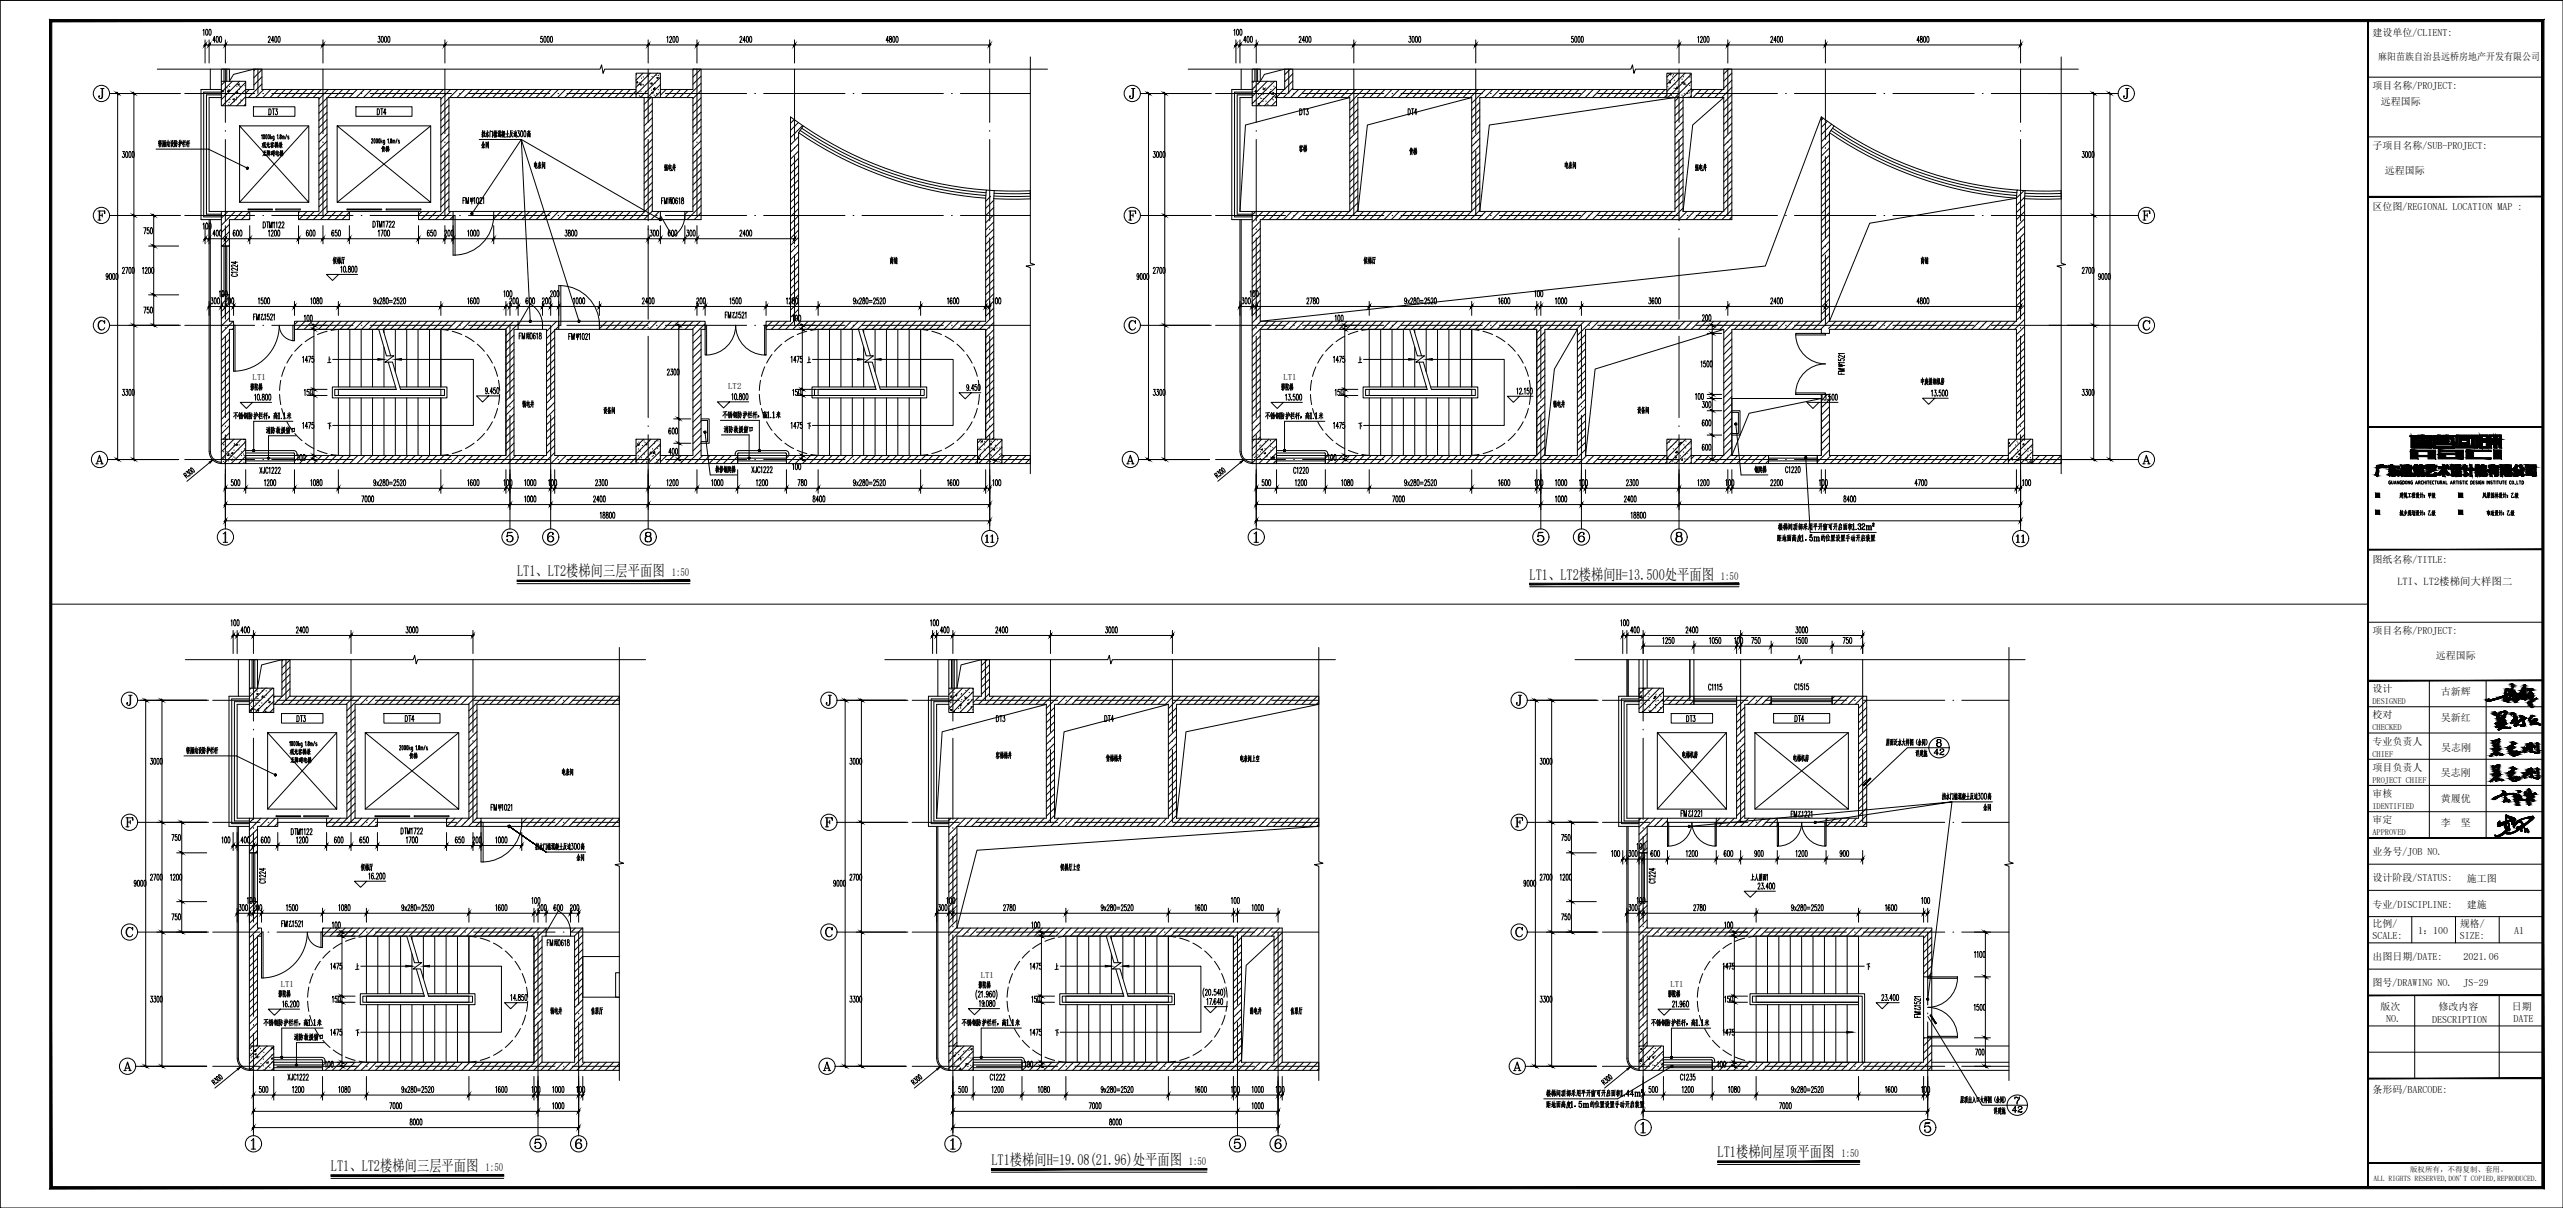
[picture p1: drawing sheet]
<svg xmlns="http://www.w3.org/2000/svg" width="1261mm" height="594mm" viewBox="0 0 1261 594" stroke-linecap="round" stroke-linejoin="round" font-family="sans-serif">
<defs><g id="words">
<g font-size="7.6">
<text x="254" y="283">LT1、LT2楼梯间三层平面图</text>
<text x="752" y="285">LT1、LT2楼梯间H=13.500处平面图</text>
<text x="845" y="569">LT1楼梯间屋顶平面图</text>
<text x="163" y="576">LT1、LT2楼梯间三层平面图</text>
<text x="488" y="573">LT1楼梯间H=19.08(21.96)处平面图</text>
</g>
<g font-size="5.7">
<text x="1179" y="255">城乡规划设计：乙级</text>
<text x="1222" y="255">市政设计：乙级</text>
</g>
<g font-size="5.4">
<text x="330" y="283">1:50</text>
<text x="847" y="285">1:50</text>
<text x="906" y="569">1:50</text>
<text x="239" y="576">1:50</text>
<text x="585" y="573">1:50</text>
</g>
<text font-size="5.1" x="1179" y="288">LTI、LT2楼梯间大样图二</text>
<g font-size="4.9">
<text x="1167" y="18">建设单位/CLIENT:</text>
<text x="1170" y="29">麻阳苗族自治县远桥房地产开发有限公司</text>
<text x="1167" y="44">项目名称/PROJECT:</text>
<text x="1171" y="52">远程国际</text>
<text x="1167" y="73">子项目名称/SUB-PROJECT:</text>
<text x="1173" y="86">远程国际</text>
<text x="1167" y="103">区位图/REGIONAL LOCATION MAP :</text>
<text x="1167" y="277">图纸名称/TITLE:</text>
<text x="1167" y="312">项目名称/PROJECT:</text>
<text x="1198" y="324">远程国际</text>
<text x="1167" y="340">设计</text>
<text x="1201" y="342">古新辉</text>
<text x="1167" y="353">校对</text>
<text x="1201" y="355">吴新红</text>
<text x="1167" y="367">专业负责人</text>
<text x="1201" y="369">吴志刚</text>
<text x="1167" y="379">项目负责人</text>
<text x="1201" y="381">吴志刚</text>
<text x="1167" y="392">审核</text>
<text x="1201" y="394">黄履优</text>
<text x="1167" y="405">审定</text>
<text x="1201" y="406">李</text>
<text x="1211" y="406">坚</text>
<text x="1167" y="421">业务号/JOB NO.</text>
<text x="1167" y="433">设计阶段/STATUS:</text>
<text x="1214" y="434">施工图</text>
<text x="1167" y="446">专业/DISCIPLINE:</text>
<text x="1214" y="447">建施</text>
<text x="1167" y="456">比例/</text>
<text x="1210" y="456">规格/</text>
<text x="1167" y="462">SCALE:</text>
<text x="1190" y="460">1：100</text>
<text x="1210" y="462">SIZE:</text>
<text x="1237" y="459">A1</text>
<text x="1167" y="472">出图日期/DATE:</text>
<text x="1212" y="472">2021.06</text>
<text x="1167" y="485">图号/DRAWING NO.</text>
<text x="1212" y="485">JS-29</text>
<text x="1171" y="497">版次</text>
<text x="1200" y="497">修改内容</text>
<text x="1236" y="497">日期</text>
<text x="1174" y="503">NO.</text>
<text x="1197" y="503">DESCRIPTION</text>
<text x="1236" y="503">DATE</text>
<text x="1167" y="537">条形码/BARCODE:</text>
</g>
<g font-size="4.3">
<text x="124" y="187">LT1</text>
<text x="358" y="192">LT2</text>
<text x="631" y="187">LT1</text>
<text x="138" y="485">LT1</text>
<text x="482" y="481">LT1</text>
<text x="822" y="485">LT1</text>
</g>
<g font-size="4.1">
<text x="1167" y="346">DESIGNED</text>
<text x="1167" y="359">CHECKED</text>
<text x="1167" y="372">CHIEF</text>
<text x="1167" y="385">PROJECT CHIEF</text>
<text x="1167" y="398">IDENTIFIED</text>
<text x="1167" y="411">APPROVED</text>
</g>
<g font-size="3.7">
<text x="1168" y="581">ALL RIGHTS RESERVED,DON'T COPIED,REPRODUCED.</text>
<text x="1186" y="577">版权所有，不得复制、套用。</text>
</g>
</g></defs>
<!-- layer: WALL -->
<g fill="none" stroke="#000" stroke-width=".49">
<path d="M126 34l-1 1M129 34l-4 4M129 38l-4 4M341 34h.1M345 34l-4 4M345 37l-4 4M635 34l-3 3M636 36l-4 4M636 40l-4 4M850 34l-2 2M852 39l-4 4M852 36l-4 4"/>
<path d="M121 48h36v56h-10v4h25v-4h-11v-56h56v56h-11v4h17v-4h-2v-56h92M121 44h4v-10h4v10h184M123 44l-2 2M129 41l-7 7M130 44l-4 4M133 44l-4 4M137 44l-4 4M140 44l-4 4M144 44l-4 4M147 44l-4 4M151 44l-4 4M154 44l-4 4"/>
<path d="M158 44l-4 4M161 59l-4 4M161 48l-4 4M161 52l-4 4M161 55l-4 4M162 44l-5 5M165 44l-4 4M169 44l-4 4M172 44l-4 4M176 44l-4 4M179 44l-4 4M183 44l-4 4"/>
<path d="M186 44l-4 4M190 44l-4 4M193 44l-4 4M197 44l-4 4M200 44l-4 4M204 44l-4 4M208 44l-5 4M211 44l-4 4M215 44l-4 4M218 44l-4 4M221 48l-4 4M221 52l-4 4"/>
<path d="M221 55l-4 4M221 59l-4 4M222 44l-5 5M225 44l-4 4M229 44l-4 4M232 44l-4 4M236 44l-4 4M239 44l-4 4M243 44l-4 4M246 44l-4 4M250 44l-4 4M253 44l-4 4"/>
<path d="M257 44l-4 4M261 44l-4 4M264 44l-4 4M268 44l-4 4M271 44l-4 4M275 44l-4 4M278 44l-4 4M282 44l-4 4M285 44l-4 4M289 44l-4 4M292 44l-4 4M296 44l-4 4"/>
<path d="M299 44l-4 4M303 44l-4 4M306 44l-3 4M310 44l-4 4M313 45l-3 3M317 48v56h-74v4h82v-4h-4v-56M320 48l-3 3M321 54l-4 4M321 51l-4 4M321 58l-4 4M325 44h16v-10h4v74h-8v-4h4v-56h-16M328 44l-3 3"/>
<path d="M331 44l-4 4M335 44l-4 4M338 44l-4 4M345 45l-4 4M345 52l-4 4M345 59l-4 4M345 41l-7 7M345 48l-4 4M345 55l-4 4M391 59l-2 2M628 44h4v-10h4v10h184M628 48h36v56h-48v112"/>
<path d="M628 44h.1M632 44l-4 4M636 43l-5 5M639 44l-4 4M642 44l-4 4M646 44l-4 4M649 44l-4 4M653 44l-4 4M657 44l-4 4M660 44l-4 4M664 44l-4 4M667 44l-4 4"/>
<path d="M668 48h56v56h-56zM668 57l-4 4M668 50l-4 4M668 54l-4 4M671 44l-7 7M674 44l-4 4M678 44l-4 4M681 44l-4 4M685 44l-4 4M688 44l-4 4M692 44l-4 4M695 44l-4 4"/>
<path d="M699 44l-4 4M702 44l-4 4M706 44l-4 4M710 44l-4 4M713 44l-4 4M717 44l-4 4M720 44l-4 4M724 44l-4 4M727 44l-4 4M728 50l-4 4M728 54l-4 4M728 57l-4 4"/>
<path d="M731 44l-7 7M734 44l-4 4M738 44l-4 4M741 44l-4 4M745 44l-4 4M748 44l-4 4M752 44l-4 4M756 44l-4 4M759 44l-4 4M763 44l-4 4M766 44l-4 4M770 44l-4 4"/>
<path d="M773 44l-4 4M777 44l-4 4M780 44l-4 4M784 44l-4 4M787 44l-4 4M791 44l-4 4M794 44l-4 4M798 44l-4 4M801 44l-4 4M805 44l-4 4M809 44l-4 4M812 44l-4 4"/>
<path d="M816 44l-4 4M819 44l-4 4M820 48h-92v56h96v-56M820 47l-1 1M826 48l-2 2M828 48v56h20v-56h-16M828 49l-4 4M828 56l-4 4M828 53l-4 4M828 60l-4 4M832 44h16v-10h4v74h-232v50h276M833 44l-1 1"/>
<path d="M837 44l-4 4M840 44l-4 4M844 44l-4 4M847 44l-4 4M852 47l-4 4M852 54l-4 4M852 43l-5 5M852 50l-4 4M852 57l-4 4M897 58l-1 1M899 60l-3 3M161 62l-4 4"/>
<path d="M161 66l-4 4M161 69l-4 4M161 73l-4 4M161 77l-4 3M221 62l-4 4M221 66l-4 4M221 70l-4 4M221 73l-4 4M221 77l-4 4M321 61l-4 4M321 69l-4 4M321 76l-4 4"/>
<path d="M321 65l-4 4M321 72l-4 4M321 79l-4 4M345 66l-4 4M345 73l-4 4M345 80l-4 4M345 69l-4 4M345 76l-4 4M345 62l-4 4M393 60l-4 4M393 67l-4 4M393 74l-4 4"/>
<path d="M393 71l-4 4M393 78l-4 4M395 62l-6 6M668 64l-4 4M668 71l-4 4M668 75l-4 4M668 79l-4 3M668 61l-4 4M668 68l-4 4M728 61l-4 4M728 64l-4 4M728 68l-4 4"/>
<path d="M728 72l-4 4M728 75l-4 4M728 79l-4 4M828 63l-4 4M828 71l-4 4M828 78l-4 4M828 67l-4 4M828 74l-4 4M852 61l-4 4M852 68l-4 4M852 75l-4 4M852 64l-4 4"/>
<path d="M852 71l-4 4M852 78l-4 4M900 66l-4 4M900 73l-4 4M900 80l-4 4M900 69l-4 4M900 76l-4 4M901 61l-5 5M161 98l-4 4M161 80l-4 4M161 84l-4 4M161 87l-4 4"/>
<path d="M161 91l-4 4M161 94l-4 4M221 80l-4 4M221 84l-4 4M221 87l-4 4M221 91l-4 4M221 94l-4 4M221 98l-4 4M321 83l-4 4M321 90l-4 4M321 97l-4 4M321 86l-4 4"/>
<path d="M321 93l-4 4M345 83l-4 4M345 87l-4 4M345 90l-4 5M345 94l-4 4M345 98l-4 4M393 81l-4 4M393 88l-4 4M393 96l-4 3M393 85l-4 4M393 92l-4 4M393 99l-4 4"/>
<path d="M487 97l-2 2M489 99l-4 4M507 94v4M668 82l-4 4M668 86l-4 4M668 89l-4 4M668 93l-4 4M668 96l-4 4M668 100l-4 4M728 82l-4 4M728 86l-4 4M728 89l-4 4"/>
<path d="M728 93l-4 4M728 96l-4 4M728 100l-4 4M828 85l-4 4M828 92l-4 4M828 99l-4 4M828 81l-4 4M828 88l-4 4M828 95l-4 4M852 82l-4 4M852 89l-4 4M852 85l-4 4"/>
<path d="M852 92l-4 4M852 96l-4 4M852 100l-4 4M900 87l-4 4M900 94l-4 4M900 83l-4 4M900 90l-4 4M900 98l-4 4M992 97v-4l4 1v122M992 97v61h-92v-93l2-3-6-4v100M992 93v1M996 94l-4 3"/>
<path d="M996 97l-4 4M1014 94v4M109 104h14v4h-10v13h-4zM112 104l-3 3M113 110l-4 4M113 114l-4 4M113 117l-4 4M116 104l-7 7M119 104l-4 4M123 104l-4 4M123 107l-1 1M148 104l-1 1"/>
<path d="M151 104l-4 4M155 104l-4 4M161 101l-7 7M162 104l-4 4M165 104l-4 4M169 104l-4 4M172 104l-4 4M172 108h.1M208 104l-2 2M211 104l-4 4M215 104l-4 4M221 101l-7 7"/>
<path d="M222 104l-4 4M223 106l-2 2M243 104h.1M247 104l-4 4M250 104l-4 4M254 104l-4 4M257 104l-4 4M261 104l-4 4M264 104l-4 4M268 104l-4 4M271 104l-4 4M275 104l-4 4"/>
<path d="M278 104l-4 4M282 104l-4 4M285 104l-4 4M289 104l-4 4M292 104l-4 4M296 104l-4 4M300 104l-4 4M303 104l-4 4M307 104l-4 4M310 104l-4 4M314 104l-4 4M321 104l-4 4"/>
<path d="M321 100l-8 8M324 104l-4 4M325 107l-1 1M338 104l-1 2M345 101l-7 7M345 105l-3 3M393 103l-4 4M393 110l-4 4M393 106l-4 4M393 113l-4 4M393 117l-4 4M489 102l-4 4"/>
<path d="M489 106l-4 4M489 109l-4 4M489 113l-4 4M489 116l-4 4M489 120l-4 4M618 104l-2 2M620 109l-4 4M620 112l-4 4M620 116l-4 4M620 119l-4 4M621 104l-5 5M625 104l-4 4"/>
<path d="M628 104l-4 4M632 104l-4 4M635 104l-4 4M639 104l-4 4M642 104l-4 4M646 104l-4 4M650 104l-4 4M653 104l-4 4M657 104l-4 4M660 104l-4 4M664 104l-4 4M668 103l-5 5"/>
<path d="M671 104l-4 4M674 104l-4 4M678 104l-4 4M681 104l-4 4M685 104l-4 4M688 104l-4 4M692 104l-4 4M695 104l-3 4M699 104l-4 4M703 104l-4 4M706 104l-4 4M710 104l-4 4"/>
<path d="M713 104l-4 4M717 104l-4 4M720 104l-4 4M724 104l-4 4M728 103l-5 5M731 104l-4 4M734 104l-4 4M738 104l-4 4M741 104l-4 4M745 104l-4 4M749 104l-4 4M752 104l-4 4"/>
<path d="M756 104l-4 4M759 104l-4 4M763 104l-4 4M766 104l-4 4M770 104l-4 4M773 104l-4 4M777 104l-4 4M780 104l-4 4M784 104l-4 4M787 104l-4 4M791 104l-4 4M795 104l-5 4"/>
<path d="M798 104l-4 4M802 104l-4 4M805 104l-4 4M809 104l-4 4M812 104l-4 4M816 104l-4 4M819 104l-4 4M823 104l-4 4M828 102l-6 6M830 104l-4 4M833 104l-4 4M837 104l-4 4"/>
<path d="M840 104l-4 4M844 104l-4 4M848 104l-4 4M852 107l-1 1M852 103l-5 5M900 101l-4 4M900 108l-4 4M900 105l-4 4M900 112l-4 4M900 115l-4 4M900 119l-4 4M996 101l-4 3"/>
<path d="M996 104l-4 4M996 108l-4 4M996 111l-4 4M996 115l-4 4M996 118l-4 4M113 121h.1M393 120l-4 4M393 124l-4 4M393 127l-4 4M393 131l-4 4M393 134l-4 4M393 138l-4 4"/>
<path d="M489 123l-4 4M489 127l-4 4M489 130l-4 4M489 134l-4 4M489 137l-4 4M620 127l-4 3M620 134l-4 4M620 123l-4 4M620 130l-4 4M620 137l-4 4M900 122l-4 4M900 126l-4 4"/>
<path d="M900 129l-4 4M900 133l-4 4M900 136l-4 4M900 140l-4 4M996 122l-4 4M996 125l-4 4M996 129l-4 4M996 132l-4 4M996 136l-4 4M996 139l-4 4M110 145l-1 1M113 153l-4 4"/>
<path d="M113 156l-4 4M113 149l-4 4M113 146l-4 4M115 158l-6 6M147 158l-2 2M150 158l-4 4M154 158l-4 4M157 158l-4 4M161 158l-4 4M164 158l-4 4M168 158l-4 4M171 158l-4 4"/>
<path d="M175 158l-4 4M178 158l-4 4M182 158l-4 4M185 158l-4 4M189 158l-4 4M192 158l-3 4M196 158l-4 4M200 158l-4 4M203 158l-4 4M207 158l-4 4M210 158l-4 4M214 158l-4 4"/>
<path d="M217 158l-4 4M221 158l-4 4M224 158l-4 4M228 158l-4 4M231 158l-4 4M235 158l-4 4M238 158l-4 4M242 158l-4 4M246 158l-4 4M249 158l-4 4M253 158l-4 4M255 159l-6 6"/>
<path d="M274 158l-5 5M295 158h.1M299 158l-4 4M302 158l-4 4M306 158l-4 4M309 158l-4 4M313 158l-4 4M316 158l-4 4M320 158l-4 4M323 158l-4 4M327 158l-4 4M330 158l-4 4"/>
<path d="M334 158l-4 4M337 158l-4 4M341 158l-4 4M345 158l-4 4M347 159l-6 6M380 158l-3 3M383 158l-4 4M387 158l-4 4M393 141l-4 4M393 145l-4 4M393 149l-4 4M393 152l-4 4"/>
<path d="M393 156l-6 6M394 158l-4 4M398 158l-4 4M401 158l-4 4M405 158l-4 4M408 158l-4 4M412 158l-4 4M415 158l-4 4M419 158l-4 4M422 158l-4 4M426 158l-4 4M429 158l-4 4"/>
<path d="M433 158l-4 4M436 158l-4 4M440 158l-4 4M444 158l-4 4M447 158l-4 4M451 158l-4 4M454 158l-4 4M458 158l-4 4M461 158l-4 4M465 158l-4 4M468 158l-4 4M472 158l-4 4"/>
<path d="M475 158l-4 4M479 158l-4 4M482 158l-4 4M489 141l-4 4M489 144l-4 4M489 148l-4 4M489 152l-4 4M489 155l-7 7M489 159l-4 4M620 141l-4 4M620 148l-4 4M620 144l-4 4"/>
<path d="M620 151l-4 4M620 155l-4 4M620 158l-4 4M624 158l-8 8M627 158l-4 4M631 158l-4 4M634 158l-4 4M638 158l-4 4M642 158l-5 4M645 158l-4 4M649 158l-4 4M652 158l-4 4"/>
<path d="M656 158l-4 4M659 158l-4 4M663 158l-4 4M666 158l-4 4M670 158l-4 4M673 158l-4 4M677 158l-4 4M680 158l-4 4M684 158l-4 4M687 158l-4 4M691 158l-4 4M695 158l-4 4"/>
<path d="M698 158l-4 4M702 158l-4 4M705 158l-4 4M709 158l-4 4M712 158l-4 4M716 158l-4 4M719 158l-4 4M723 158l-4 4M726 158l-4 4M730 158l-4 4M733 158l-4 4M737 158l-4 4"/>
<path d="M740 158l-3 4M744 158l-4 4M748 158l-4 4M751 158l-4 4M755 158l-4 4M758 158l-4 4M762 158l-6 6M765 158l-4 4M769 158l-4 4M772 158l-4 4M776 158l-4 4M779 158l-4 4"/>
<path d="M783 158l-7 7M786 158l-4 4M790 158l-4 4M794 158l-4 4M797 158l-4 4M801 158l-4 4M804 158l-4 4M808 158l-4 4M811 158l-4 4M815 158l-4 4M818 158l-4 4M822 158l-4 4"/>
<path d="M825 158l-4 4M829 158l-4 4M832 158l-4 4M836 158l-4 4M840 158l-5 4M843 158l-4 4M847 158l-4 4M850 158l-4 4M854 158l-6 6M857 158l-4 4M861 158l-4 4M864 158l-4 4"/>
<path d="M868 158l-4 4M871 158l-4 4M875 158l-4 4M878 158l-4 4M882 158l-4 4M885 158l-4 4M889 158l-4 4M893 158l-4 4M896 158l-4 4M900 143l-4 4M900 147l-4 4M900 151l-4 4"/>
<path d="M900 154l-4 4M900 158l-4 4M903 158l-3 4M907 158l-4 4M910 158l-4 4M914 158l-4 4M917 158l-4 4M921 158l-4 4M924 158l-4 4M928 158l-4 4M931 158l-4 4M935 158l-4 4"/>
<path d="M938 158l-3 4M942 158l-4 4M946 158l-4 4M949 158l-4 4M953 158l-4 4M956 158l-4 4M960 158l-4 4M963 158l-4 4M967 158l-4 4M970 158l-4 4M974 158l-4 4M977 158l-4 4"/>
<path d="M981 158l-4 4M984 158l-4 4M988 158l-4 4M992 158l-4 4M996 143l-4 4M996 146l-4 4M996 150l-4 4M996 154l-4 4M996 157l-5 5M113 167l-4 4M113 163l-4 4M113 170l-4 4"/>
<path d="M113 174l-4 4M113 178l-4 4M115 161l-1 1M253 165l-4 4M253 172l-4 4M253 179l-4 4M253 168l-4 4M253 175l-4 4M273 166l-4 4M273 173l-4 4M273 162l-4 4M273 170l-4 4"/>
<path d="M273 177l-4 4M275 160l-2 2M345 168l-4 4M345 175l-4 4M345 165l-4 4M345 172l-4 4M345 179l-4 4M489 162l-4 4M489 166l-4 4M489 169l-4 4M489 173l-4 4M489 176l-4 4"/>
<path d="M489 180l-4 4M620 169l-4 4M620 176l-4 4M620 165l-4 4M620 172l-4 4M620 180l-4 4M760 162h16v62h-16zM760 167l-4 4M760 174l-4 4M760 163l-4 4M760 170l-4 4M760 177l-4 4"/>
<path d="M780 164l-4 5M780 172l-4 4M780 179l-4 4M780 168l-4 4M780 175l-4 4M852 163l-4 4M852 170l-4 4M852 177l-4 4M852 167l-4 4M852 174l-4 4M996 161l-4 4M996 164l-4 4"/>
<path d="M996 168l-4 4M996 171l-4 4M996 175l-4 4M996 178l-4 4M113 181l-4 4M113 188l-4 4M113 195l-4 4M113 185l-4 4M113 192l-4 4M113 199l-4 4M253 186l-4 4M253 193l-4 4"/>
<path d="M253 182l-4 4M253 190l-4 4M253 197l-4 4M273 180l-4 4M273 187l-4 4M273 194l-4 4M273 184l-4 4M273 191l-4 4M273 198l-4 4M345 182l-4 4M345 189l-4 4M345 197l-4 4"/>
<path d="M345 186l-4 4M345 193l-4 4M489 183l-4 4M489 187l-4 4M489 190l-4 4M489 194l-4 4M489 197l-4 5M620 183l-4 4M620 190l-4 4M620 187l-4 4M620 194l-4 4M620 197l-4 4"/>
<path d="M760 185l-4 3M760 192l-4 4M760 199l-4 4M760 181l-4 4M760 188l-4 4M760 195l-4 4M780 186l-4 4M780 193l-4 4M780 200l-4 4M780 182l-4 4M780 189l-4 4M780 196l-4 4"/>
<path d="M852 184l-4 4M852 191l-4 4M852 199l-4 4M852 181l-4 4M852 188l-4 4M852 195l-4 4M899 194l-3 3M900 197l-4 4M996 182l-4 4M996 185l-4 4M996 189l-4 4M996 192l-4 4"/>
<path d="M996 196l-4 4M996 199l-4 5M109 216v-71h4v13h2v4h-2v54M113 202l-4 4M113 209l-4 4M113 206l-4 4M113 213l-3 3M253 200l-4 4M253 207l-4 4M253 214l-4 4M253 204l-4 4M253 211l-4 4"/>
<path d="M253 218l-4 4M273 201l-4 4M273 205l-4 4M273 208l-4 4M273 212l-4 4M273 215l-4 5M273 219l-4 4M345 214l-4 4M345 204l-4 4M345 200l-4 4M345 207l-4 4M345 211l-4 4"/>
<path d="M345 218l-4 4M485 216v-54h-108v-4h12v-100l6 4-2 3v93h92v-61v-4l4 1v122M489 201l-4 4M489 205l-4 4M489 208l-4 4M489 212l-4 4M489 215l-1 1M620 216v-54h136v62h-104v4h168M620 201l-4 4M620 208l-4 4M620 215l-1 1M620 204l-4 4"/>
<path d="M620 211l-4 4M760 206l-4 4M760 213l-4 4M760 220l-4 4M760 202l-4 4M760 209l-4 4M760 216l-4 4M780 203l-4 4M780 207l-4 4M780 210l-4 4M780 214l-4 4M780 218l-4 4"/>
<path d="M852 202l-4 4M852 206l-4 4M852 209l-4 4M852 213l-4 4M852 216l-4 4M852 220l-4 4M900 204l-4 4M900 211l-4 4M900 218l-4 4M900 200l-4 4M900 207l-4 4M900 214l-4 4"/>
<path d="M992 216v-54h-92v2h-4v-2h-44v62h18v4h-38M996 203l-4 4M996 207l-4 4M996 210l-4 4M996 214l-2 2M148 224l-3 3M151 224l-4 4M155 224l-4 4M158 224l-4 4M162 224l-4 4M165 224l-4 4M169 224l-4 4"/>
<path d="M172 224l-4 4M176 224l-4 4M180 224l-4 4M183 224l-4 4M187 224l-4 4M190 224l-4 4M194 224l-4 4M197 224l-4 4M201 224l-4 4M204 224l-4 4M208 224l-4 4M211 224l-4 4"/>
<path d="M215 224l-4 4M218 224l-4 4M222 224l-4 4M226 224l-5 4M229 224l-4 4M233 224l-4 4M236 224l-4 4M240 224l-4 4M243 224l-4 4M247 224l-4 4M253 221l-7 7M254 224l-4 4"/>
<path d="M257 224l-4 4M261 224l-4 4M264 224l-4 4M268 224l-4 4M273 223l-6 5M275 224l-4 4M279 224l-4 4M282 224l-4 4M286 224l-4 4M289 224l-4 4M293 224l-4 4M296 224l-4 4"/>
<path d="M300 224l-4 4M303 224l-4 4M307 224l-4 4M310 224l-4 4M313 224h-40v-62h2v-4h-8v4h2v62h-16v-62h2v-4h-110v4h104v62h-104v4h168M313 225l-3 3M325 224h16v-62h-46v-4h52v4h-2v62h18v4h-38M328 224l-3 3M332 224l-4 4M335 224l-4 4M339 224l-4 4M345 221l-7 7"/>
<path d="M346 224l-4 4M349 224l-4 4M353 224l-4 4M356 224l-4 4M360 224l-4 4M363 225l-4 3M388 224l-1 1M392 224l-4 4M395 224l-4 4M399 224l-4 4M402 224l-4 4M406 224l-4 4"/>
<path d="M409 224l-4 4M413 224l-4 4M416 224l-4 4M420 224l-4 4M424 224l-5 4M427 224l-4 4M431 224l-4 4M434 224l-4 4M438 224l-4 4M441 224l-4 4M445 224l-4 4M448 224l-4 4"/>
<path d="M452 224l-4 4M455 224l-4 4M459 224l-4 4M462 224l-4 4M466 224l-4 4M469 224l-4 4M473 224l-4 4M477 224l-4 4M480 224l-4 4M481 224h-94v4h94M481 227l-1 1M493 224h14v4h-14"/>
<path d="M494 224l-1 1M498 224l-4 4M501 224l-4 4M505 224l-4 4M507 225l-3 3M653 224l-1 1M657 224l-4 4M660 224l-4 4M664 224l-4 4M667 224l-4 4M671 224l-4 4M674 224l-3 4"/>
<path d="M678 224l-4 4M682 224l-4 4M685 224l-4 4M689 224l-4 4M692 224l-4 4M696 224l-4 4M699 224l-4 4M703 224l-4 4M706 224l-4 4M710 224l-4 4M713 224l-4 4M717 224l-4 4"/>
<path d="M720 224l-4 4M724 224l-4 4M728 224l-4 4M731 224l-4 4M735 224l-4 4M738 224l-4 4M742 224l-4 4M745 224l-4 4M749 224l-4 4M752 224l-4 4M756 224l-4 4M760 223l-5 5"/>
<path d="M763 224l-4 4M766 224l-4 4M770 224l-4 4M774 224l-5 4M780 221l-7 7M781 224l-4 4M784 224l-4 4M788 224l-4 4M791 224l-4 4M795 224l-4 4M798 224l-4 4M802 224l-4 4"/>
<path d="M805 224l-4 4M809 224l-4 4M812 224l-4 4M816 224l-4 4M819 224l-4 4M820 224h-40v-62h68v62h-16M820 227l-1 1M834 224l-2 2M837 224l-4 4M841 224l-4 4M844 224l-4 4M848 224l-4 4"/>
<path d="M852 223l-5 5M855 224l-4 4M858 224l-4 4M862 224l-4 4M865 224l-4 4M869 224l-4 4M870 226l-1 2M900 221l-6 6M901 224l-4 4M904 224l-4 4M908 224l-4 4M911 224l-4 4"/>
<path d="M915 224l-4 4M918 224l-4 4M922 224l-4 4M926 224l-4 4M929 224l-4 4M933 224l-4 4M936 224l-4 4M940 224l-4 4M943 224l-4 4M947 224l-4 4M950 224l-4 4M954 224l-4 4"/>
<path d="M957 224l-4 4M961 224l-4 4M964 224l-4 4M968 224l-4 4M972 224l-5 4M975 224l-4 4M979 224l-4 4M982 224l-4 4M986 224l-4 4M988 224h-88v-30h-4v30h-2v4h94M988 225l-3 3M1000 224h14v4h-14"/>
<path d="M1003 224l-3 3M1007 224l-4 4M1010 224l-4 4M1014 224l-4 4M1014 227l-1 1M139 324v1M143 339l-8 7M143 335l-4 4M143 324l-4 5M143 328l-4 4M143 332l-4 4M486 324l-3 3"/>
<path d="M487 327l-4 4M487 334l-4 4M487 330l-4 4M487 337l-4 5M135 342h4v-18h4v18h162v4h-70v56h2v4h-17v-4h11v-56h-56v56h11v4h-25v-4h10v-56h-36M135 342v1M143 342l-5 4M146 342l-4 4M150 342l-5 4M153 342l-4 4M157 342l-4 4M160 342l-4 4"/>
<path d="M164 342l-4 4M167 342l-4 4M171 342l-4 4M174 342l-4 4M175 356l-4 4M175 349l-4 4M175 353l-4 4M175 360l-4 4M178 342l-7 8M181 342l-4 4M185 342l-4 4M188 342l-4 4"/>
<path d="M192 342l-4 4M195 342l-4 4M199 342l-4 4M203 342l-4 4M206 342l-4 4M210 342l-4 4M213 342l-4 4M217 342l-4 4M220 342l-4 4M224 342l-4 4M227 342l-4 4M231 342l-4 4"/>
<path d="M234 342l-4 4M235 349l-4 4M235 353l-4 4M235 356l-4 4M235 360l-4 4M238 342l-7 8M241 342l-4 4M245 342l-4 4M248 342l-3 4M252 342l-4 4M256 342l-4 4M259 342l-4 4"/>
<path d="M263 342l-4 4M266 342l-4 4M270 342l-4 4M273 342l-4 4M277 342l-4 4M280 342l-4 4M284 342l-4 4M287 342l-4 4M291 342l-4 4M294 342l-4 4M298 342l-4 4M302 342l-4 4"/>
<path d="M305 343l-4 3M305 346h.1M479 342h4v-18h4v18h162v4h-70v56h70v4h-178v50h160v66h18v4h-146v-4h104v-62h-136v54M479 346h36v56h-48v112M482 342l-3 3M487 341l-6 5M489 342l-4 4M492 342l-4 4M496 342l-4 4M500 342l-4 4M503 342l-4 4M507 342l-4 4"/>
<path d="M510 342l-4 4M514 342l-4 4M517 342l-4 4M519 346h56v56h-56zM519 348l-4 4M519 351l-4 4M519 355l-4 4M519 359l-4 4M521 342l-6 6M524 342l-4 4M528 342l-4 4M531 342l-4 4"/>
<path d="M535 342l-4 4M538 342l-4 4M542 342l-4 4M545 342l-4 4M549 342l-4 4M553 342l-4 4M556 342l-4 4M560 342l-4 4M563 342l-4 4M567 342l-4 4M570 342l-4 4M574 342l-4 4"/>
<path d="M577 342l-4 4M579 348l-4 4M579 355l-4 4M579 352l-4 4M579 359l-4 4M581 342l-6 7M584 342l-4 4M588 342l-4 4M591 342l-4 4M595 342l-4 4M599 342l-4 4M602 342l-4 4"/>
<path d="M606 342l-4 4M609 342l-4 4M613 342l-4 4M616 342l-4 4M620 342l-4 4M623 342l-4 4M627 342l-4 4M630 342l-4 4M634 342l-4 4M637 342l-4 4M641 342l-4 4M644 342l-4 4"/>
<path d="M648 342l-4 4M649 345l-1 1M818 342h15v4h-15M821 342l-3 3M825 342l-4 4M828 342l-4 4M832 342l-4 4M833 345l-2 1M854 342h17v4h-13v56h16v4h-30v-4h10zM857 342l-1 1M858 348l-4 4M858 351l-4 4"/>
<path d="M858 355l-4 4M858 358l-4 4M860 342l-6 6M864 342l-4 4M867 342l-4 4M871 342l-4 4M871 345l-1 1M901 342h17v64h-20v-4h16v-56h-13zM903 342l-2 2M906 342l-4 4M910 342l-4 4M913 342l-4 4"/>
<path d="M917 342l-4 4M918 344l-4 4M918 348l-4 4M918 351l-4 4M918 355l-4 4M918 358l-4 5M175 363l-4 4M175 367l-4 4M175 370l-4 4M175 374l-4 4M175 377l-4 4M235 377l-4 4"/>
<path d="M235 363l-4 4M235 367l-4 4M235 370l-4 4M235 374l-4 4M519 380l-4 4M519 362l-4 4M519 366l-4 4M519 369l-4 4M519 373l-4 4M519 376l-4 4M579 362l-4 4M579 376l-4 4"/>
<path d="M579 369l-4 4M579 366l-4 4M579 373l-4 4M579 380l-4 4M858 362l-4 4M858 365l-4 4M858 369l-4 4M858 373l-4 4M858 376l-4 4M858 380l-4 4M918 362l-4 4M918 366l-4 4"/>
<path d="M918 369l-4 4M918 373l-4 4M918 376l-4 4M918 380l-4 4M175 388l-4 4M175 395l-4 4M175 399l-8 7M175 381l-4 4M175 384l-4 4M175 392l-4 3M235 395l-4 4M235 381l-4 4"/>
<path d="M235 385l-4 4M235 388l-4 4M235 392l-4 4M235 399l-8 7M519 387l-4 4M519 394l-4 4M519 383l-4 4M519 390l-4 4M519 397l-4 4M579 383l-4 4M579 387l-4 4M579 390l-4 4"/>
<path d="M579 394l-4 4M579 398l-4 4M858 390l-4 4M858 397l-4 4M858 383l-4 4M858 387l-4 4M858 394l-4 4M918 383l-4 4M918 387l-4 4M918 390l-4 4M918 394l-4 4M918 397l-4 4"/>
<path d="M123 402h14v4h-10v13h-4zM125 402l-2 3M127 408l-4 4M127 415l-4 4M127 411l-4 4M127 418l-1 1M128 402l-5 6M132 402l-4 4M135 402l-4 4M137 405l-2 1M164 402l-3 3M167 402l-4 4"/>
<path d="M175 402l-5 4M178 402l-4 4M181 402l-4 4M185 402l-4 4M186 405l-2 1M220 402v1M224 402l-4 4M227 402l-4 4M235 402l-5 4M237 404l-3 2M257 402h48v4h-48zM259 402l-2 3"/>
<path d="M263 402l-4 4M266 402l-4 4M270 402l-4 4M273 402l-4 4M277 402l-4 4M280 402l-4 4M284 402l-4 4M287 402l-3 4M291 402l-4 4M295 402l-4 4M298 402l-4 4M302 402l-4 4"/>
<path d="M305 403l-4 3M468 402l-1 1M471 414l-4 4M471 410l-4 4M471 417l-4 4M471 402l-4 5M475 402l-8 9M478 402l-4 4M482 402l-4 4M485 402l-4 4M489 402l-4 4M493 402l-4 4"/>
<path d="M496 402l-4 4M500 402l-4 4M503 402l-4 4M507 402l-4 4M510 402l-4 4M514 402l-4 4M519 401l-6 5M521 402l-4 4M524 402l-4 4M528 402l-4 4M531 402l-4 4M535 402l-4 4"/>
<path d="M539 402l-4 4M542 402l-4 4M546 402l-4 4M549 402l-4 4M553 402l-4 4M556 402l-4 4M560 402l-4 4M563 402l-4 4M567 402l-4 4M570 402l-4 4M574 402l-4 4M579 401l-6 5"/>
<path d="M581 402l-4 4M584 402l-4 4M588 402l-4 4M592 402l-4 4M595 402l-4 4M599 402l-4 4M602 402l-4 4M606 402l-4 4M609 402l-4 4M613 402l-4 4M616 402l-4 4M620 402l-4 4"/>
<path d="M623 402l-4 4M627 402l-4 4M630 402l-4 4M634 402l-4 4M637 402l-3 4M641 402l-4 4M645 402l-4 4M648 402l-4 4M649 405l-1 1M806 402h14v4h-10v13h-4zM807 402l-1 1M810 417l-2 2"/>
<path d="M810 406l-4 4M810 410l-4 4M810 413l-4 4M811 402l-5 5M814 402l-4 4M818 402l-4 4M820 403l-3 3M846 402l-2 2M850 402l-4 4M853 402l-4 4M858 401l-5 5M860 402l-4 4"/>
<path d="M864 402l-4 4M867 402l-4 4M871 402l-4 4M874 402l-4 4M874 406h.1M899 402l-1 1M903 402l-4 4M906 402l-4 4M910 402l-4 4M913 402l-4 4M918 401l-5 5M918 404l-2 2"/>
<path d="M471 421l-4 4M471 428l-4 4M471 435l-4 4M471 424l-4 4M471 431l-4 4M471 438l-4 4M123 443h.1M126 443l-3 4M127 450l-4 4M127 447l-4 4M127 454l-4 4M127 456l-4 5"/>
<path d="M129 459l-2 1M159 456v1M163 456l-4 4M166 456l-4 4M170 456l-4 4M173 456l-4 4M177 456l-4 4M180 456l-4 4M184 456l-4 4M188 456l-4 4M191 456l-4 4M195 456l-4 4"/>
<path d="M198 456l-4 4M202 456l-4 4M205 456l-4 4M209 456l-4 4M212 456l-4 4M216 456l-4 4M219 456l-4 4M223 456l-4 4M226 456l-4 4M230 456l-4 4M234 456l-5 4M237 456l-4 4"/>
<path d="M241 456l-4 4M244 456l-4 4M248 456l-4 4M251 456l-4 4M255 456l-4 4M258 456l-4 4M262 456l-4 4M265 456l-4 4M269 457l-6 6M283 456l-2 3M287 456l-4 4M287 456v66h18v4h-146v-4h104v-62h-104v-4h110v4h-2v62h16v-62"/>
<path d="M287 456h-6v4h2M287 460l-4 4M471 442l-4 4M471 449l-4 4M471 456l-4 4M471 445l-4 4M471 452l-4 4M474 456l-7 8M477 456l-4 4M481 456l-4 4M485 456l-4 4M488 456l-4 4"/>
<path d="M492 456l-4 4M495 456l-4 4M499 456l-4 4M502 456l-4 4M506 456l-4 4M509 456l-4 4M513 456l-4 4M516 456l-4 4M520 456l-4 4M523 456l-4 4M527 456l-4 4M530 456l-4 4"/>
<path d="M534 456l-4 4M538 456l-4 4M541 456l-4 4M545 456l-4 4M548 456l-4 4M552 456l-4 4M555 456l-4 4M559 456l-4 4M562 456l-4 4M566 456l-4 4M569 456l-4 4M573 456l-4 4"/>
<path d="M576 456l-4 4M580 456l-4 4M584 456l-4 4M587 456l-4 4M591 456l-4 4M594 456l-4 4M598 456l-4 4M601 456l-4 4M605 456l-4 4M608 456l-4 4M612 456l-5 5M615 456l-4 4"/>
<path d="M619 456l-4 4M622 456l-4 4M626 456l-4 4M629 456l-4 4M631 459l-4 4M809 443l-3 3M810 445l-4 4M810 452l-4 4M810 449l-4 4M810 456l-4 4M813 456l-7 7M817 456l-4 4"/>
<path d="M820 456l-4 4M824 456l-4 4M827 456l-4 4M831 456l-4 4M835 456l-4 4M838 456l-4 4M842 456l-4 4M845 456l-4 4M849 456l-4 4M852 456l-4 4M856 456l-4 4M859 456l-4 4"/>
<path d="M863 456l-4 4M866 456l-4 4M870 456l-4 4M873 456l-4 4M877 456l-4 4M880 456l-4 4M884 456l-4 4M888 456l-4 4M891 456l-4 4M895 456l-4 4M898 456l-4 4M902 456l-4 4"/>
<path d="M905 456l-4 4M909 456l-4 4M912 456l-4 4M916 456l-4 4M919 456l-4 4M923 456l-4 4M926 456l-4 4M930 456l-4 4M934 456l-4 4M937 456l-4 4M941 456l-4 4M944 456l-4 4"/>
<path d="M948 456l-4 4M950 457l-4 4M127 464l-4 4M127 471l-4 4M127 461l-4 4M127 468l-4 4M127 475l-4 4M127 478l-4 4M267 466l-4 4M267 473l-4 4M267 480l-4 4M267 462l-4 4"/>
<path d="M267 469l-4 4M267 476l-4 4M269 460h-1M287 463l-4 4M287 467l-4 4M287 470l-4 4M287 474l-4 4M287 477l-4 4M471 463l-4 4M471 467l-4 4M471 470l-4 4M471 474l-4 4"/>
<path d="M471 477l-4 4M611 465l-4 4M611 479l-4 4M611 472l-4 4M611 460h16v62h-16zM611 461l-4 4M611 468l-4 4M611 475l-4 4M631 473l-4 4M631 480l-4 4M631 466l-4 4M631 462l-4 4"/>
<path d="M631 469l-4 4M631 476l-4 4M810 474l-4 4M810 466l-4 5M810 463l-4 4M810 470l-4 4M810 477l-4 4M950 464l-4 4M950 471l-4 4M950 479l-2 1M950 461l-4 4M950 468l-4 4"/>
<path d="M950 475l-4 4M127 482l-4 4M127 485l-4 4M127 489l-4 4M127 493l-4 4M127 496l-4 4M127 500l-4 4M267 487l-4 4M267 494l-4 4M267 483l-4 4M267 490l-4 4M267 497l-4 4"/>
<path d="M287 488l-4 4M287 495l-4 4M287 499l-4 4M287 481l-4 4M287 485l-4 4M287 492l-4 4M471 488l-4 4M471 495l-4 4M471 481l-4 4M471 484l-4 4M471 491l-4 4M471 498l-4 4"/>
<path d="M611 493l-4 4M611 500l-4 4M611 486l-4 4M611 482l-4 4M611 489l-4 4M611 496l-4 4M631 487l-4 4M631 494l-4 4M631 483l-4 4M631 490l-4 4M631 498l-4 4M810 481l-4 4"/>
<path d="M810 488l-4 4M810 495l-4 4M810 484l-4 4M810 491l-4 4M810 498l-4 4M123 514v-71h4v13h2v4h-2v54M127 514h-1M127 503l-4 4M127 507l-4 4M127 510l-4 4M267 508l-4 4M267 515l-4 4"/>
<path d="M267 519l-8 7M267 501l-4 4M267 505l-4 4M267 512l-4 4M287 502l-4 4M287 509l-4 4M287 516l-4 4M287 506l-4 4M287 513l-4 4M287 520l-7 6M471 513l-2 1M471 502l-4 4"/>
<path d="M471 506l-4 4M471 509l-4 4M611 507l-4 4M611 514l-4 4M611 503l-4 4M611 510l-4 4M611 518l-4 4M631 501l-4 4M631 508l-4 4M631 515l-4 4M631 505l-4 4M631 512l-4 4"/>
<path d="M631 519l-8 7M806 514v-71h4v13h140v24h-4v-20h-136v54M810 502l-4 4M810 509l-4 4M810 512l-2 2M810 505l-4 4M947 510l-1 1M950 510l-4 4M950 514l-4 4M950 517l-4 4M160 522l-1 2M164 522l-4 4"/>
<path d="M168 522l-5 4M171 522l-4 4M175 522l-4 4M178 522l-4 4M182 522l-4 4M185 522l-4 4M189 522l-4 4M192 522l-4 4M196 522l-4 4M199 522l-4 4M203 522l-4 4M206 522l-4 4"/>
<path d="M210 522l-4 4M213 522l-4 4M217 522l-4 4M221 522l-4 4M224 522l-4 4M228 522l-4 4M231 522l-4 4M235 522l-4 4M238 522l-4 4M242 522l-4 4M245 522l-4 4M249 522l-4 4"/>
<path d="M252 522l-4 4M256 522l-4 4M259 522l-4 4M267 522l-4 4M270 522l-4 4M274 522l-4 4M277 522l-4 4M281 522l-4 4M288 522l-4 4M291 522l-4 4M295 522l-4 4M298 522l-4 4"/>
<path d="M302 522l-4 4M305 523l-4 3M503 522v1M507 522l-4 4M510 522l-4 4M514 522l-4 4M518 522l-4 4M521 522l-4 4M525 522l-4 4M528 522l-4 4M532 522l-4 4M535 522l-4 4"/>
<path d="M539 522l-4 4M542 522l-4 4M546 522l-4 4M549 522l-4 4M553 522l-4 4M556 522l-4 4M560 522l-4 4M563 522l-4 4M567 522l-4 4M571 522l-4 4M574 522l-4 4M578 522l-4 4"/>
<path d="M581 522l-4 4M585 522l-4 4M588 522l-4 4M592 522l-4 4M595 522l-4 4M599 522l-4 4M602 522l-4 4M606 522l-4 4M611 521l-6 5M613 522l-4 4M617 522l-4 4M620 522l-4 4"/>
<path d="M624 522l-4 4M631 522l-4 4M634 522l-4 4M638 522l-4 4M641 522l-4 4M645 522l-4 4M648 522l-4 4M649 525l-1 1M842 522h104v-12h4v16h-108zM843 522l-1 1M846 522l-4 4M850 522l-4 4"/>
<path d="M853 522l-4 4M857 522l-4 4M860 522l-4 4M864 522l-4 4M868 522l-4 4M871 522l-4 4M875 522l-4 4M878 522l-4 4M882 522l-4 4M885 522l-4 4M889 522l-4 4M892 522l-4 4"/>
<path d="M896 522l-4 4M899 522l-4 4M903 522l-4 4M906 522l-4 4M910 522l-4 4M913 522l-4 4M917 522l-4 4M921 522l-4 4M924 522l-4 4M928 522l-4 4M931 522l-4 4M935 522l-4 4"/>
<path d="M938 522l-4 4M942 522l-4 4M945 522l-4 4M950 521l-5 5M950 524l-2 2"/>
</g>
<!-- layer: WINDOW -->
<g fill="none" stroke="#000" stroke-width=".49">
<path d="M393 65a188 188 0 0 0 92 32M394 64a187 187 0 0 0 91 32M394 63a185 185 0 0 0 91 32M395 62a184 184 0 0 0 90 31M900 65a188 188 0 0 0 92 32M901 64a187 187 0 0 0 91 32M901 63a185 185 0 0 0 91 32M902 62a184 184 0 0 0 90 31M489 98h18M489 96h18M489 95h18M489 94h18"/>
<path d="M996 98h18M996 96h18M996 95h18M996 94h18M122 103h12h-12zM123 104h24M129 109a1.5 1.5 0 0 1 2 2 1.5 1.5 0 0 1-2 1zM131 109h1M132 109v3M133 112v-3v3l1-3v3M134 110l1-1v3M136 103h12h-12z"/>
<path d="M136 110v-1v3M137 110v-1a.8 .8 0 0 1 1 1 .8 .8 0 0 1 0 1l-1 1h1M139 110l1-1-1 3h1M171 103h17h-17zM172 104h34M183 109a1.5 1.5 0 0 1 2 1 1.5 1.5 0 0 1-2 2zM185 109h1M186 109v3M187 112v-3v3l1-3v3M189 109v3M190 109h1l-1 3M190 103h17h-17z"/>
<path d="M191 109h1l-1 3h2M193 109h1l-1 3h1M109 121h4v24h-4zM110 121v24M112 121v24M115 135h-1l1 1 2-1h-1M116 129v1l-2-1h3M117 134h-3M117 132v1l-3-1v1h1M117 130v1l-3-1v1h1M121 224h24v4h-24zM121 225h24"/>
<path d="M121 227h24M128 230l1 3M129 230l-1 3M130 230v3l-1-1M132 231l-1-1v1v2l1-1M132 230h1v3M134 231v-1l1 1-1 2h1M135 231l1-1-1 3h1M137 231v-1h1l-1 3h1M363 224h24v4h-24zM363 225h24M363 227h24"/>
<path d="M370 230l1 2M371 230l-1 2M372 230v2l-1-1M374 230h-1a1.5 1.5 0 0 0 0 1 1.5 1.5 0 0 0 1 1M374 230h1v2M376 230h1l-1 2h1M377 230h1l-1 2h1M379 230h1l-1 2h1M628 224h24v4h-24zM628 225h24M628 227h24M638 231l-1-1-1 1 1 2 1-1"/>
<path d="M638 230v3M639 231l1-1v1l-1 2h1M641 231v-1h1l-1 3h1M643 230a1.4 1.4 0 0 1 1 1 1.4 1.4 0 0 1-1 2zM870 224h24v4h-24zM870 225h24M870 227h24M880 230h-1a1.5 1.5 0 0 0-1 1 1.5 1.5 0 0 0 1 1h1M880 230v2M881 230h1l-1 2h1M883 230h1l-1 2h1M885 230a1.4 1.4 0 0 1 1 1 1.4 1.4 0 0 1-1 1z"/>
<path d="M842 337l-1-1-1 2 1 1h1M842 337l1-1v3M843 337l1-1v3M845 337v-1v3M847 336h-1v2a.8 .8 0 0 1 1 0 .8 .8 0 0 1-1 1M884 337l-1-1v1v2h1M885 337v-1v3M887 336h-1v1a.8 .8 0 0 1 1 1 .8 .8 0 0 1-1 1M887 337l1-1v3M890 336h-1v1a.8 .8 0 0 1 1 1 .8 .8 0 0 1-1 1M833 342h21v4h-21zM833 345h21"/>
<path d="M833 344h21M871 342h30v4h-30zM871 345h30M871 344h30M123 419h4v24h-4zM124 419v24M125 419v24M136 401h12v1h-12zM137 402h24M143 408a1.5 1.5 0 0 1 1 1 1.5 1.5 0 0 1-1 1zM145 408h1M145 408v2"/>
<path d="M146 410v-2l1 2 1-2v2M148 408h1v2M149 401h12v1h-12zM150 408v2M151 408h1l-1 2h1M153 408l-1 2h2M185 401h17v1h-17zM186 402h34M197 407a1.5 1.5 0 0 1 1 2 1.5 1.5 0 0 1-1 1zM199 407h1M200 407v3M200 410v-3l1 3 1-3v3"/>
<path d="M202 408l1-1v3M204 407h1l-1 3M204 401h17v1h-17zM205 408l1-1-1 3h1M207 408v-1h1l-1 3h1M806 419h4v24h-4zM808 419v24M809 419v24M128 433v1a1.5 1.5 0 0 0 2-1M130 427v1l-2-1h3M131 432h-3v1M131 430v1l-3-1v1"/>
<path d="M131 429v1l-3-1v1M812 433l-1 1h1h2v-1M813 427v1l-2-1h3M814 432h-3l1 1M814 430v1h-3h1M814 429v1l-3-1 1 1M135 522h24v4h-24zM135 524h24M135 525h24M142 528l1 3M143 528l-1 3M144 528v3l-1-1"/>
<path d="M146 529l-1-1-1 1 1 2 1-1M146 529l1-1v3M147 529l1-1v1l-1 2h2M149 529v-1l1 1-1 2h1M151 529v-1l1 1-1 2h1M479 522h24v4h-24zM479 524h24M479 525h24M488 529v-1l-1 1 1 2v-1M489 529v-1v3M490 529v-1l1 1-1 2h1M492 529v-1l1 1-1 2h1"/>
<path d="M493 529l1-1v1l-1 2h1M818 522h24v4h-24zM818 524h24M818 525h24M828 529l-1-1v1v2l1-1M828 529l1-1v3M830 529v-1l1 1-1 2h1M831 528h1v1v1a.8 .8 0 0 1 0 1 .8 .8 0 0 1-1 0M834 528h-1v1a.8 .8 0 0 1 1 1 .8 .8 0 0 1-1 1"/>
</g>
<!-- layer: COLUMN -->
<g fill="none" stroke="#000" stroke-width=".49">
<path d="M109 40h12v12h-12zM111 40l-2 2M114 40l-5 5M118 40l-9 9M313 36h12v12h-12zM316 36l-3 3M320 36l-7 7M323 38h1v1zM323 36l-10 10M325 38l-10 10M616 40h12v12h-12zM616 40h.1"/>
<path d="M620 40l-4 4M623 40l-7 7M627 40l-11 11M820 36h12v12h-12zM821 37l1-1v1zM822 36l-2 2M825 36l-5 5M829 36l-9 9M832 37l-12 11M109 45h.1M110 44v1h-1zM112 45l1-1v1z"/>
<path d="M115 49h.1M117 45v1h-1zM118 41l-1 1h1v-1M121 40l-12 12M121 44l-8 8M121 48l-5 4M121 51l-1 1M314 40v1h-1zM315 42v-1v1zM321 46v-1v1zM321 41h-1h1M322 43v1h-1z"/>
<path d="M325 42l-7 6M325 45l-3 3M618 45h-1zM619 51h1h-1zM621 44h1zM625 45v1h-1zM626 45v1zM627 48h1zM628 43l-10 9M628 46l-6 6M628 50l-2 2M822 40v1h-1z"/>
<path d="M823 48h.1M825 43v1h-1zM825 48h1h-1M827 41l1-1v1zM829 41h-1zM832 40l-8 8M832 44l-4 4M832 47l-1 1M109 216h12v12h-12zM112 216l-3 3M115 216l-6 6M116 219h1z"/>
<path d="M119 216l-10 10M120 216h.1M121 217l-11 11M313 216h12v12h-12zM313 216h.1M314 219v-1v1zM317 216l-4 4M318 218v1zM320 216l-7 7M324 216l-11 11M325 219h.1M325 218l-10 10"/>
<path d="M481 216h12v12h-12zM483 217h.1M483 216l-2 2M486 216l-5 5M488 218v1h-1zM490 216l-9 9M493 217l-12 11M616 216h12v12h-12zM617 216l-1 1M621 216l-5 5M624 216l-8 8M628 216l-12 12"/>
<path d="M628 219l-9 9M820 216h12v12h-12zM822 216l-2 2M826 216l-6 6M826 218v1zM827 217l-1 1h1M829 216l-9 9M832 217l-11 11M988 216h12v12h-12zM988 218h1h-1M988 216h.1M992 216l-4 4"/>
<path d="M995 216l-7 7M996 218v1h-1zM996 216h-1M999 216l-11 11M1000 218l-9 10M113 223v1h-1zM114 226h.1M114 222v1zM121 221l-7 7M121 224l-4 4M121 228h.1M320 226h-1z"/>
<path d="M320 223h.1M321 223l1-1v1zM325 222l-6 6M325 225l-3 3M481 224h.1M482 225v1h-1zM489 221h.1M489 226h-1h1M490 226v1h-1zM493 220l-8 8M493 224l-5 4M493 227l-1 1"/>
<path d="M620 221h1zM622 223h1h-1zM626 224v1h-1zM626 225h1zM628 223l-5 5M628 226l-2 2M820 225l1 1h-1zM824 225h1zM825 222v1h-1zM828 226h-1zM832 220l-8 8M832 224l-4 4"/>
<path d="M832 227l-1 1M990 225l-1 1h1v-1M993 223h1l-1 1zM993 225v1h-1zM997 226h-1zM1000 227h-1v1l1-1M1000 222l-6 6M1000 226l-2 2M123 338h12v12h-12zM123 338v1M127 338l-4 5M131 338l-8 8"/>
<path d="M134 338l-11 12M467 338h12v12h-12zM470 338l-3 4M473 338l-6 7M477 338l-10 11M479 339h.1M806 338h12v12h-12zM808 338v1l1-1M809 338l-3 3M813 338l-7 7M816 338l-10 11M124 349v1h-1z"/>
<path d="M124 349l1-1-1 1M126 341h1v1zM127 349h-1zM129 342v1zM131 350h-1zM132 345h1v1zM135 341l-9 9M135 345l-6 5M135 348l-2 2M468 349v1zM468 342v1zM469 350h1h-1z"/>
<path d="M470 342h1zM472 347l1-1v1zM475 343v1v-1zM476 346h1zM477 350h.1M479 340l-10 10M479 344l-7 6M479 347l-3 3M807 343v-1l-1 1h1M808 342v1h-1zM808 350h.1M811 350h1z"/>
<path d="M814 343l1-1-1 1zM814 343v1l-1-1zM818 340l-10 10M818 344l-7 6M818 347l-3 3M818 344l-1 1h1M818 344h.1M123 514h12v12h-12zM124 514l-1 2M125 518h1v1zM126 516v1h-1zM127 520h-1z"/>
<path d="M128 514l-5 6M131 514l-8 9M134 515v1zM135 515l-12 11M135 518l-9 8M467 514h12v12h-12zM467 514v1M470 519h-1l1 1v-1M471 514l-4 4M471 514l-1 1M474 514l-7 8M478 516h.1"/>
<path d="M478 514l-11 11M479 517l-10 9M806 514h12v12h-12zM807 514l-1 1M807 516h1h-1zM810 514l-4 4M813 520h1h-1zM814 514l-8 8M817 514l-11 11M818 517l-9 9M123 526l1-1-1 1zM131 523l1-1v1z"/>
<path d="M134 520v1h-1zM135 522l-5 4M135 525l-2 1M467 526h.1M473 525v1h-1zM473 520v1h-1zM475 523h1v1zM479 521l-6 5M479 524l-3 2M807 521l1 1h-1zM811 520v1zM818 523v1h-1z"/>
<path d="M818 520l-6 6M818 524l-2 2M818 521v1"/>
</g>
<g fill="#000" stroke="#000" stroke-width=".49">
<circle cx="313" cy="37" r=".1"/>
<circle cx="318" cy="37" r=".1"/>
<circle cx="321" cy="38" r=".1"/>
<circle cx="323" cy="37" r=".1"/>
<circle cx="324" cy="37" r=".1"/>
<circle cx="821" cy="40" r=".1"/>
<circle cx="823" cy="37" r=".1"/>
<circle cx="826" cy="38" r=".1"/>
<circle cx="828" cy="38" r=".1"/>
<circle cx="831" cy="38" r=".1"/>
<circle cx="831" cy="37" r=".1"/>
<circle cx="111" cy="48" r=".1"/>
<circle cx="111" cy="50" r=".1"/>
<circle cx="111" cy="43" r=".1"/>
<circle cx="112" cy="45" r=".1"/>
<circle cx="113" cy="43" r=".1"/>
<circle cx="115" cy="50" r=".1"/>
<circle cx="116" cy="49" r=".1"/>
<circle cx="117" cy="42" r=".1"/>
<circle cx="118" cy="46" r=".1"/>
<circle cx="118" cy="42" r=".1"/>
<circle cx="118" cy="49" r=".1"/>
<circle cx="119" cy="49" r=".1"/>
<circle cx="314" cy="42" r=".1"/>
<circle cx="315" cy="47" r=".1"/>
<circle cx="318" cy="46" r=".1"/>
<circle cx="320" cy="41" r=".1"/>
<circle cx="320" cy="48" r=".1"/>
<circle cx="321" cy="44" r=".1"/>
<circle cx="616" cy="50" r=".1"/>
<circle cx="616" cy="44" r=".1"/>
<circle cx="617" cy="40" r=".1"/>
<circle cx="617" cy="43" r=".1"/>
<circle cx="619" cy="41" r=".1"/>
<circle cx="619" cy="46" r=".1"/>
<circle cx="620" cy="52" r=".1"/>
<circle cx="621" cy="46" r=".1"/>
<circle cx="622" cy="49" r=".1"/>
<circle cx="623" cy="48" r=".1"/>
<circle cx="623" cy="44" r=".1"/>
<circle cx="623" cy="50" r=".1"/>
<circle cx="625" cy="45" r=".1"/>
<circle cx="625" cy="44" r=".1"/>
<circle cx="625" cy="40" r=".1"/>
<circle cx="626" cy="47" r=".1"/>
<circle cx="626" cy="49" r=".1"/>
<circle cx="627" cy="48" r=".1"/>
<circle cx="628" cy="40" r=".1"/>
<circle cx="820" cy="46" r=".1"/>
<circle cx="824" cy="43" r=".1"/>
<circle cx="824" cy="48" r=".1"/>
<circle cx="825" cy="43" r=".1"/>
<circle cx="827" cy="47" r=".1"/>
<circle cx="829" cy="46" r=".1"/>
<circle cx="831" cy="44" r=".1"/>
<circle cx="110" cy="218" r=".1"/>
<circle cx="112" cy="216" r=".1"/>
<circle cx="115" cy="219" r=".1"/>
<circle cx="118" cy="219" r=".1"/>
<circle cx="314" cy="218" r=".1"/>
<circle cx="314" cy="217" r=".1"/>
<circle cx="317" cy="217" r=".1"/>
<circle cx="317" cy="218" r=".1"/>
<circle cx="483" cy="218" r=".1"/>
<circle cx="484" cy="217" r=".1"/>
<circle cx="490" cy="219" r=".1"/>
<circle cx="491" cy="216" r=".1"/>
<circle cx="493" cy="216" r=".1"/>
<circle cx="616" cy="218" r=".1"/>
<circle cx="619" cy="218" r=".1"/>
<circle cx="620" cy="219" r=".1"/>
<circle cx="625" cy="217" r=".1"/>
<circle cx="625" cy="218" r=".1"/>
<circle cx="821" cy="216" r=".1"/>
<circle cx="821" cy="217" r=".1"/>
<circle cx="822" cy="220" r=".1"/>
<circle cx="824" cy="218" r=".1"/>
<circle cx="825" cy="216" r=".1"/>
<circle cx="832" cy="218" r=".1"/>
<circle cx="992" cy="217" r=".1"/>
<circle cx="994" cy="220" r=".1"/>
<circle cx="995" cy="218" r=".1"/>
<circle cx="110" cy="225" r=".1"/>
<circle cx="112" cy="222" r=".1"/>
<circle cx="113" cy="223" r=".1"/>
<circle cx="113" cy="224" r=".1"/>
<circle cx="114" cy="224" r=".1"/>
<circle cx="115" cy="223" r=".1"/>
<circle cx="115" cy="221" r=".1"/>
<circle cx="117" cy="221" r=".1"/>
<circle cx="118" cy="228" r=".1"/>
<circle cx="119" cy="222" r=".1"/>
<circle cx="120" cy="227" r=".1"/>
<circle cx="120" cy="221" r=".1"/>
<circle cx="315" cy="222" r=".1"/>
<circle cx="317" cy="223" r=".1"/>
<circle cx="318" cy="225" r=".1"/>
<circle cx="319" cy="223" r=".1"/>
<circle cx="319" cy="220" r=".1"/>
<circle cx="321" cy="224" r=".1"/>
<circle cx="322" cy="224" r=".1"/>
<circle cx="324" cy="220" r=".1"/>
<circle cx="324" cy="228" r=".1"/>
<circle cx="324" cy="226" r=".1"/>
<circle cx="325" cy="224" r=".1"/>
<circle cx="481" cy="225" r=".1"/>
<circle cx="482" cy="221" r=".1"/>
<circle cx="482" cy="228" r=".1"/>
<circle cx="484" cy="221" r=".1"/>
<circle cx="485" cy="221" r=".1"/>
<circle cx="486" cy="220" r=".1"/>
<circle cx="487" cy="224" r=".1"/>
<circle cx="489" cy="227" r=".1"/>
<circle cx="490" cy="220" r=".1"/>
<circle cx="491" cy="227" r=".1"/>
<circle cx="492" cy="223" r=".1"/>
<circle cx="492" cy="226" r=".1"/>
<circle cx="618" cy="224" r=".1"/>
<circle cx="619" cy="224" r=".1"/>
<circle cx="620" cy="225" r=".1"/>
<circle cx="620" cy="226" r=".1"/>
<circle cx="620" cy="222" r=".1"/>
<circle cx="621" cy="226" r=".1"/>
<circle cx="622" cy="221" r=".1"/>
<circle cx="623" cy="225" r=".1"/>
<circle cx="623" cy="224" r=".1"/>
<circle cx="625" cy="223" r=".1"/>
<circle cx="625" cy="225" r=".1"/>
<circle cx="627" cy="225" r=".1"/>
<circle cx="627" cy="227" r=".1"/>
<circle cx="823" cy="227" r=".1"/>
<circle cx="823" cy="221" r=".1"/>
<circle cx="825" cy="223" r=".1"/>
<circle cx="826" cy="226" r=".1"/>
<circle cx="826" cy="223" r=".1"/>
<circle cx="827" cy="224" r=".1"/>
<circle cx="828" cy="222" r=".1"/>
<circle cx="829" cy="226" r=".1"/>
<circle cx="829" cy="224" r=".1"/>
<circle cx="830" cy="223" r=".1"/>
<circle cx="831" cy="228" r=".1"/>
<circle cx="988" cy="226" r=".1"/>
<circle cx="990" cy="226" r=".1"/>
<circle cx="991" cy="221" r=".1"/>
<circle cx="992" cy="223" r=".1"/>
<circle cx="992" cy="228" r=".1"/>
<circle cx="992" cy="224" r=".1"/>
<circle cx="993" cy="222" r=".1"/>
<circle cx="996" cy="221" r=".1"/>
<circle cx="997" cy="227" r=".1"/>
<circle cx="997" cy="225" r=".1"/>
<circle cx="997" cy="224" r=".1"/>
<circle cx="998" cy="222" r=".1"/>
<circle cx="999" cy="225" r=".1"/>
<circle cx="127" cy="340" r=".1"/>
<circle cx="129" cy="340" r=".1"/>
<circle cx="131" cy="340" r=".1"/>
<circle cx="810" cy="339" r=".1"/>
<circle cx="811" cy="340" r=".1"/>
<circle cx="123" cy="347" r=".1"/>
<circle cx="124" cy="347" r=".1"/>
<circle cx="124" cy="344" r=".1"/>
<circle cx="125" cy="349" r=".1"/>
<circle cx="126" cy="349" r=".1"/>
<circle cx="126" cy="346" r=".1"/>
<circle cx="126" cy="343" r=".1"/>
<circle cx="127" cy="343" r=".1"/>
<circle cx="128" cy="347" r=".1"/>
<circle cx="131" cy="348" r=".1"/>
<circle cx="131" cy="350" r=".1"/>
<circle cx="132" cy="350" r=".1"/>
<circle cx="134" cy="350" r=".1"/>
<circle cx="134" cy="346" r=".1"/>
<circle cx="467" cy="348" r=".1"/>
<circle cx="468" cy="349" r=".1"/>
<circle cx="468" cy="345" r=".1"/>
<circle cx="469" cy="342" r=".1"/>
<circle cx="469" cy="341" r=".1"/>
<circle cx="471" cy="344" r=".1"/>
<circle cx="473" cy="348" r=".1"/>
<circle cx="473" cy="350" r=".1"/>
<circle cx="473" cy="341" r=".1"/>
<circle cx="474" cy="344" r=".1"/>
<circle cx="477" cy="344" r=".1"/>
<circle cx="478" cy="348" r=".1"/>
<circle cx="478" cy="341" r=".1"/>
<circle cx="479" cy="349" r=".1"/>
<circle cx="809" cy="349" r=".1"/>
<circle cx="809" cy="346" r=".1"/>
<circle cx="811" cy="349" r=".1"/>
<circle cx="811" cy="348" r=".1"/>
<circle cx="815" cy="345" r=".1"/>
<circle cx="815" cy="341" r=".1"/>
<circle cx="815" cy="347" r=".1"/>
<circle cx="816" cy="350" r=".1"/>
<circle cx="817" cy="348" r=".1"/>
<circle cx="818" cy="346" r=".1"/>
<circle cx="124" cy="517" r=".1"/>
<circle cx="125" cy="518" r=".1"/>
<circle cx="125" cy="515" r=".1"/>
<circle cx="126" cy="516" r=".1"/>
<circle cx="127" cy="520" r=".1"/>
<circle cx="133" cy="516" r=".1"/>
<circle cx="135" cy="516" r=".1"/>
<circle cx="468" cy="520" r=".1"/>
<circle cx="470" cy="518" r=".1"/>
<circle cx="474" cy="520" r=".1"/>
<circle cx="474" cy="517" r=".1"/>
<circle cx="477" cy="520" r=".1"/>
<circle cx="477" cy="517" r=".1"/>
<circle cx="808" cy="518" r=".1"/>
<circle cx="812" cy="520" r=".1"/>
<circle cx="814" cy="516" r=".1"/>
<circle cx="818" cy="519" r=".1"/>
<circle cx="124" cy="525" r=".1"/>
<circle cx="127" cy="525" r=".1"/>
<circle cx="131" cy="523" r=".1"/>
<circle cx="134" cy="522" r=".1"/>
<circle cx="467" cy="522" r=".1"/>
<circle cx="468" cy="522" r=".1"/>
<circle cx="469" cy="525" r=".1"/>
<circle cx="475" cy="524" r=".1"/>
<circle cx="478" cy="520" r=".1"/>
<circle cx="479" cy="520" r=".1"/>
<circle cx="807" cy="522" r=".1"/>
<circle cx="812" cy="523" r=".1"/>
<circle cx="813" cy="524" r=".1"/>
<circle cx="813" cy="520" r=".1"/>
<circle cx="818" cy="523" r=".1"/>
</g>
<!-- layer: DOOR_FIRE -->
<g fill="none" stroke="#000" stroke-width=".49">
<path d="M228 99h.1M229 97h-1v3M231 97l1 2M232 98v2M232 98h.1M233 99h-1M233 97v2M233 97l-1 1M233 98l1-1v3M235 97a1.5 1.5 0 0 1 1 2 1.5 1.5 0 0 1-1 1zM236 98l1-1-1 3h1M238 98v-1v3"/>
<path d="M325 99h1M326 97h-1v3M329 98v2M330 99l-1 1M330 97v2M330 98h-1M330 98v2M331 97h-2M331 97a1.4 1.4 0 0 1 1 2 1.4 1.4 0 0 1-1 1zM333 98v-1a1.7 1.7 0 0 0 0 3v-1h-1M334 98v-1v3M335 97l1 1a.8 .8 0 0 1 0 1 .8 .8 0 0 1-1 1v-1a.7 .7 0 0 0 1-1 .7 .7 0 0 0 0-1z"/>
<path d="M223 108h20M223 104h20M223 106h1v19h-1zM229 100v-3l1 3 1-3v3M243 106a19 19 0 0 1-19 19M325 108h12M325 104h12M327 100v-3v3l1-3v3M337 106a12 12 0 0 1-6 10l-6-10M115 160h1v23h-1zM125 156h.1M126 154h-1v3"/>
<path d="M126 157v-3l1 3 1-3v3M129 155h-1M129 154l-1 3h2M130 155l1-1v3M132 154v2a.8 .8 0 0 1 1 0 1.1 1.1 0 0 1-2 1M133 155v-1l1 1-1 2h1M135 155v-1v3M144 160h1v8h-1zM255 158h12M261 150l-6 10M261 150a12 12 0 0 1 6 10M275 158h20"/>
<path d="M275 140h1v20h-1zM276 140a19 19 0 0 1 19 20M347 160h1v15h-1zM357 155h.1M358 153h-1v3M358 156v-3l1 3v-3v3M360 154h1l-1 2h2M362 154l1-1v3M364 153v2a.8 .8 0 0 1 1 0 1.1 1.1 0 0 1-2 1M365 154v-1l1 1-1 2h1M367 154v-1v3M376 160h1v15h-1z"/>
<path d="M144 168a8 8 0 0 1-7-8 23 23 0 0 1-21 23M255 162h12M255 165h1M256 164h-1v3M257 167v-3v3l1-3v3M259 164v3M260 165l-1 1M260 164v2M260 165h-1M260 164v3v-1M261 164h-2M261 164a1.5 1.5 0 0 1 1 1 1.5 1.5 0 0 1-1 2z"/>
<path d="M263 164h-1l1 3a.8 .8 0 0 0 0-1 .8 .8 0 0 0 0-1l-1 1M264 164v3M265 164l1 1a.8 .8 0 0 1 0 1 .8 .8 0 0 1-1 1v-2a.7 .7 0 0 0 1 0 .7 .7 0 0 0 0-1zM275 162h20M280 165h.1M281 164h-1v3M281 167v-3l1 3v-3v3M283 164l1 2M284 164h1v2M284 164v3M284 165h.1M285 166h-1"/>
<path d="M285 165v-1v3M287 164a1.5 1.5 0 0 1 1 1 1.5 1.5 0 0 1-1 2zM288 165v-1h1l-1 3h1M290 165v-1v3M348 175a15 15 0 0 0 14-15 15 15 0 0 0 14 15M883 164h15v1h-15zM883 165a15 15 0 0 0 15 14 15 15 0 0 0-15 14M904 177h1a.8 .8 0 0 1 1-1 .8 .8 0 0 1 1 1M904 179h2M905 179v1M905 180h2M906 179v1"/>
<path d="M907 178h-3l1 1M907 175v1l-2-1h-1l1 1M907 174h-3h1M883 193h15v1h-15zM904 183v1h3M906 183v1M906 180h-1M907 181h-3l3 1-3 1h3M242 397h.1M243 396h-1v3M243 399v-3l1 3v-3v3M245 396v2"/>
<path d="M245 396h2l-1 1M246 396v3M246 397h.1M246 397h-1M247 396v3M248 396a1.5 1.5 0 0 1 1 1 1.5 1.5 0 0 1-1 1zM250 396h1l-1 3h1M251 396h1v3M827 400h1M828 399h-1v3M831 399h.1M831 399v2h1"/>
<path d="M832 399h1v3M834 399v3h1M835 399h1l-1 3h1M837 399v3M882 399h-1v3M885 399h1l-1 3h1v-1M886 399h1v3M888 400v-1a.8 .8 0 0 1 1 0 .8 .8 0 0 1 0 1l-1 2h1M889 400l1-1-1 3h1M891 399v3M237 404h1v20h-1zM237 406h20"/>
<path d="M237 402h20M257 404a19 19 0 0 1-19 20M820 404h1v12h-1zM820 406h24M820 402h24M821 416a12 12 0 0 0 11-12 12 12 0 0 0 12 12M828 402v-3l1 3 1-3v3M844 404v12zM874 404h1v12h-1zM874 406h24M874 402h24M881 400h1"/>
<path d="M883 402v-3v3l1-3v3M886 404a12 12 0 0 0 12 12M886 404a12 12 0 0 1-11 12M898 404v12zM129 458v23zM139 454h.1M140 453h-1v3M140 456v-3l1 3v-3v3M143 453h-1M143 453l-1 3h2v-1M144 453v3M146 453h-1v1a.8 .8 0 0 1 1 1 .8 .8 0 0 1-1 0"/>
<path d="M147 453h1l-1 3h1M148 453h1v3M158 458h1v8h-1zM269 456h12M281 458a12 12 0 0 0-6-10l-6 10M158 466a8 8 0 0 1-7-8 23 23 0 0 1-22 23M269 460h12M269 464h1M270 462h-1v3M271 465v-3v3l1-3v3M273 463v2M273 463v1"/>
<path d="M274 462v2M274 463v2M274 463h-1M274 462h-1M275 462a1.5 1.5 0 0 1 1 2 1.5 1.5 0 0 1-1 1zM277 463v-1a1.5 1.5 0 0 0-1 2 1.5 1.5 0 0 0 1 1 .9 .9 0 0 0 0-1 .9 .9 0 0 0-1-1v1M278 463v-1v3M279 462l1 1a.8 .8 0 0 1 0 1 .8 .8 0 0 1-1 1v-1a.7 .7 0 0 0 1-1 .7 .7 0 0 0-1-1zM942 499v1h3M942 493v1h1a.8 .8 0 0 1 1-1 .8 .8 0 0 1 0 1M942 496v1M943 500h.1"/>
<path d="M944 495h1l-1 2-2-1M945 498h-3h3l-3 1h3M945 495h-3M945 491v1l-3-1v1M945 490h-3v1M946 480v30M948 480h15v1h-15zM950 480v30M963 481a15 15 0 0 1-15 14 15 15 0 0 1 15 15M948 510h15h-15z"/>
</g>
<!-- layer: DOTE -->
<g fill="none" stroke="#000" stroke-width=".49">
<path d="M111 34v26M127 34v12M159 34v32M219 34v32M319 34v26M343 34v32M391 34v35M487 34v26M618 34v26M634 34v12M666 34v32M726 34v32"/>
<path d="M826 34v26M850 34v32M898 34v35M994 34v26M91 46h34M129 46h1M134 46h40M178 46h.1M182 46h40M226 46h.1M230 46h40M274 46h1"/>
<path d="M279 46h40M323 46h.1M327 46h40M371 46h1M376 46h40M420 46h.1M424 46h40M468 46h.1M472 46h35M598 46h34M636 46h1M641 46h40"/>
<path d="M685 46h.1M689 46h40M733 46h1M738 46h40M782 46h.1M786 46h40M830 46h.1M834 46h40M878 46h1M883 46h40M927 46h.1M931 46h40"/>
<path d="M975 46h1M980 46h34M111 64v1M111 69v40M159 70h.1M159 74v32M219 70h.1M219 74v32M319 64v1M319 69v40M343 70h.1M343 74v32"/>
<path d="M391 73h.1M391 77v40M487 64v1M487 69v40M618 64v1M618 69v40M666 70h.1M666 74v32M726 70h.1M726 74v32M826 64v1M826 69v40"/>
<path d="M850 70h.1M850 74v32M898 73h.1M898 77v40M994 64v1M994 69v40M91 106h34M111 113h.1M111 117v40M129 106h1M134 106h40M178 106h.1"/>
<path d="M182 106h40M226 106h.1M230 106h40M274 106h1M279 106h40M319 113h.1M319 117v40M323 106h.1M327 106h40M371 106h1M376 106h40M420 106h.1"/>
<path d="M424 106h40M468 106h.1M472 106h35M487 113h.1M487 117v40M598 106h34M618 113h.1M618 117v40M636 106h1M641 106h40M685 106h.1M689 106h40"/>
<path d="M733 106h1M738 106h40M782 106h.1M786 106h40M826 113h.1M826 117v40M830 106h.1M834 106h40M878 106h1M883 106h40M927 106h.1M931 106h40"/>
<path d="M975 106h1M980 106h34M994 113h.1M994 117v40M391 121h.1M391 125v35M898 121h.1M898 125v35M91 160h34M129 160h1M134 160h40M178 160h.1"/>
<path d="M182 160h40M226 160h.1M230 160h40M251 160v36M271 160v36M274 160h1M279 160h40M323 160h.1M327 160h40M371 160h1M376 160h40M420 160h.1"/>
<path d="M424 160h40M468 160h.1M472 160h35M598 160h34M636 160h1M641 160h40M685 160h.1M689 160h40M733 160h1M738 160h40M758 160v36M778 160v36"/>
<path d="M782 160h.1M786 160h40M830 160h.1M834 160h40M878 160h1M883 160h40M927 160h.1M931 160h40M975 160h1M980 160h34M111 161h.1M111 165v40"/>
<path d="M319 161h.1M319 165v40M487 161h.1M487 165v40M618 161h.1M618 165v40M826 161h.1M826 165v40M994 161h.1M994 165v40M251 200h.1M271 200h.1"/>
<path d="M758 200h.1M778 200h.1M111 209v1M111 214v26M251 204v36M271 204v36M319 209v1M319 214v26M487 209v1M487 214v26M618 209v1M618 214v26"/>
<path d="M758 204v36M778 204v36M826 209v1M826 214v26M994 209v1M994 214v26M91 226h34M129 226h1M134 226h40M178 226h.1M182 226h40M226 226h.1"/>
<path d="M230 226h40M274 226h1M279 226h40M323 226h.1M327 226h40M371 226h1M376 226h40M420 226h.1M424 226h40M468 226h.1M472 226h35M598 226h34"/>
<path d="M636 226h1M641 226h40M685 226h.1M689 226h40M733 226h1M738 226h40M782 226h.1M786 226h40M830 226h.1M834 226h40M878 226h1M883 226h40"/>
<path d="M927 226h.1M931 226h40M975 226h1M980 226h34M125 324v31M141 324v20M173 324v36M233 324v36M469 324v31M485 324v20M517 324v36M577 324v36"/>
<path d="M808 324v31M831 324v20M856 324v36M916 324v36M105 344h23M125 359h.1M132 344h.1M136 344h40M180 344h1M185 344h40M229 344h.1M233 344h40"/>
<path d="M277 344h.1M281 344h24M449 344h23M469 359h.1M476 344h.1M480 344h40M524 344h1M529 344h40M573 344h.1M577 344h40M621 344h1M626 344h23"/>
<path d="M788 344h23M808 359h.1M816 344h.1M820 344h40M864 344h.1M868 344h40M912 344h1M917 344h40M961 344h.1M965 344h23M125 363v40M173 364v1"/>
<path d="M173 369v35M233 364v1M233 369v35M469 363v40M517 364v1M517 369v35M577 364v1M577 369v35M808 363v40M856 364v1M856 369v35M916 364v1"/>
<path d="M916 369v35M105 404h23M125 407h.1M125 411v40M132 404h.1M136 404h40M180 404h1M185 404h40M229 404h.1M233 404h40M277 404h.1M281 404h24"/>
<path d="M449 404h23M469 407h.1M469 411v40M476 404h.1M480 404h40M524 404h1M529 404h40M573 404h.1M577 404h40M621 404h1M626 404h23M788 404h23"/>
<path d="M808 407h.1M808 411v40M816 404h.1M820 404h40M864 404h.1M868 404h40M912 404h1M917 404h40M961 404h.1M965 404h23M105 458h23M125 455v1"/>
<path d="M125 460v40M132 458h.1M136 458h40M180 458h1M185 458h40M229 458h.1M233 458h40M265 458v36M277 458h.1M281 458h24M285 458v36M449 458h23"/>
<path d="M469 455v1M469 460v40M476 458h.1M480 458h40M524 458h1M529 458h40M573 458h.1M577 458h40M609 458v36M621 458h1M626 458h23M629 458v36"/>
<path d="M788 458h23M808 455v1M808 460v40M816 458h.1M820 458h40M864 458h.1M868 458h40M912 458h1M917 458h40M948 458v36M961 458h.1M965 458h23"/>
<path d="M265 498v1M285 498v1M609 498v1M629 498v1M948 498v1M125 504h.1M125 508v30M265 503v35M285 503v35M469 504h.1M469 508v30M609 503v35"/>
<path d="M629 503v35M808 504h.1M808 508v30M948 503v35M105 524h23M132 524h.1M136 524h40M180 524h1M185 524h40M229 524h.1M233 524h40M277 524h.1"/>
<path d="M281 524h24M449 524h23M476 524h.1M480 524h40M524 524h1M529 524h40M573 524h.1M577 524h40M621 524h1M626 524h23M788 524h23M816 524h.1"/>
<path d="M820 524h40M864 524h.1M868 524h40M912 524h1M917 524h40M961 524h.1M965 524h23"/>
</g>
<!-- layer: AXIS -->
<g fill="none" stroke="#000" stroke-width=".49">
<path d="M50 44h1M50 44v4M50 44v4h-1v-1v1M54 46h35M58 46h.1M58 46v180M66 46h.1M66 46v180M557 44h1M557 44v4M558 44l-1 4h-1v-1v1M561 46h35"/>
<path d="M565 46h.1M565 46v180M573 46h.1M573 46v180M1007 46h35M1030 46h.1M1030 46v180M1038 46h.1M1038 46v180M1046 44h1M1046 44v4M1047 44l-1 4h-1v-1v1"/>
<path d="M60 75h1v1a.8 .8 0 0 1 0 1 .8 .8 0 0 1-1 0M62 75a1.5 1.5 0 0 1 1 1 1.5 1.5 0 0 1-1 1zM64 75a1.5 1.5 0 0 1 0 1 1.5 1.5 0 0 1 0 1zM65 75a1.5 1.5 0 0 1 1 1 1.5 1.5 0 0 1-1 1zM567 75h1v1a.8 .8 0 0 1 0 1 .8 .8 0 0 1-1 0M569 75a1.5 1.5 0 0 1 1 1 1.5 1.5 0 0 1-1 1zM571 75a1.5 1.5 0 0 1 1 1 1.5 1.5 0 0 1-1 1zM572 75a1.5 1.5 0 0 1 1 1 1.5 1.5 0 0 1-1 1zM1024 75h1v1a.8 .8 0 0 1 0 1 .8 .8 0 0 1-1 0M1026 75a1.5 1.5 0 0 1 1 1 1.5 1.5 0 0 1-1 1zM1028 75a1.5 1.5 0 0 1 1 1 1.5 1.5 0 0 1-1 1zM1029 75a1.5 1.5 0 0 1 1 1 1.5 1.5 0 0 1-1 1z"/>
<path d="M48 104h4v1l-1-1M48 108h2M49 104v4M49 106h1M50 105v2M54 106h35M555 104h4v1l-1-1M555 108h2M556 104v4M556 106h1M557 105v2M561 106h35"/>
<path d="M1008 106h44M1054 104h4v1l-1-1M1054 108h2M1055 104v4M1055 106h1M1056 105v2M53 135v1a.8 .8 0 0 1-1-1 .8 .8 0 0 1 1 0v2h-1M54 135a1.5 1.5 0 0 1 1 1 1.5 1.5 0 0 1-1 1zM56 135a1.5 1.5 0 0 1 0 1 1.5 1.5 0 0 1 0 1zM57 135a1.5 1.5 0 0 1 1 1 1.5 1.5 0 0 1-1 1zM60 132h1l-1 2h1M62 132h1l-1 2"/>
<path d="M64 132a1.5 1.5 0 0 1 0 1 1.5 1.5 0 0 1 0 1zM65 132a1.5 1.5 0 0 1 1 1 1.5 1.5 0 0 1-1 1zM560 135v1a.8 .8 0 0 1-1-1 .8 .8 0 0 1 1 0v2h-1M561 135a1.5 1.5 0 0 1 1 1 1.5 1.5 0 0 1-1 1zM563 135a1.5 1.5 0 0 1 1 1 1.5 1.5 0 0 1-1 1zM564 135a1.5 1.5 0 0 1 1 1 1.5 1.5 0 0 1-1 1zM567 132h1l-1 2h1M569 132h1l-1 2M571 132a1.5 1.5 0 0 1 1 1 1.5 1.5 0 0 1-1 1zM572 132a1.5 1.5 0 0 1 1 1 1.5 1.5 0 0 1-1 1zM1024 132h1l-1 2h1M1026 132h1l-1 2"/>
<path d="M1028 132a1.5 1.5 0 0 1 1 1 1.5 1.5 0 0 1-1 1zM1029 132a1.5 1.5 0 0 1 1 1 1.5 1.5 0 0 1-1 1zM1033 135v1a.8 .8 0 0 1-1-1 .8 .8 0 0 1 1 0v2h-1M1034 135a1.5 1.5 0 0 1 1 1 1.5 1.5 0 0 1-1 1zM1036 135a1.5 1.5 0 0 1 1 1 1.5 1.5 0 0 1-1 1zM1037 135a1.5 1.5 0 0 1 1 1 1.5 1.5 0 0 1-1 1zM50 158a2.6 2.6 0 0 0 0 4M51 158l1 1v-1h-1a2.1 2.1 0 0 0-3 2 2.1 2.1 0 0 0 3 2l1-1M54 160h35M557 158a2.6 2.6 0 0 0 0 4M558 158l1 1v-1h-1a2.1 2.1 0 0 0-3 2 2.1 2.1 0 0 0 3 2l1-1M561 160h35"/>
<path d="M1008 160h44M1056 158a2.6 2.6 0 0 0 0 4M1057 158l1 1v-1h-1a2.1 2.1 0 0 0-3 2 2.1 2.1 0 0 0 3 2l1-1M60 191h1v2a.8 .8 0 0 1 0 1 .8 .8 0 0 1-1 0M62 191h1l-1 2h1a.8 .8 0 0 1 0 1 .8 .8 0 0 1-1 0M64 192a1.4 1.4 0 0 1 0 1 1.4 1.4 0 0 1 0 1zM65 192a1.4 1.4 0 0 1 1 1 1.4 1.4 0 0 1-1 1zM567 191h1v2a.8 .8 0 0 1 0 1 .8 .8 0 0 1-1 0M569 191h1l-1 2h1a.9 .9 0 0 1 0 1 .9 .9 0 0 1-1 0M571 192a1.4 1.4 0 0 1 1 1 1.4 1.4 0 0 1-1 1zM572 192a1.4 1.4 0 0 1 1 1 1.4 1.4 0 0 1-1 1zM1024 191h1v2a.8 .8 0 0 1 0 1 .8 .8 0 0 1-1 0"/>
<path d="M1026 191h1l-1 2h1a.8 .8 0 0 1 0 1 .8 .8 0 0 1-1 0M1028 192a1.4 1.4 0 0 1 1 1 1.4 1.4 0 0 1-1 1zM1029 192a1.4 1.4 0 0 1 1 1 1.4 1.4 0 0 1-1 1zM47 228h1M48 228l1-4 1 4M48 227h2M49 224l1 4M50 228h1M53 226h35M58 226h.1M66 226h.1M111 233v27"/>
<path d="M251 233v27M271 233v27M319 233v27M487 234v27M554 228h1M555 228l1-4 1 4M555 227h2M556 224l1 4M557 228h1M560 226h35M565 226h.1M573 226h.1"/>
<path d="M618 233v27M758 233v27M778 233v27M826 233v27M994 234v27M1008 226h44M1030 226h.1M1038 226h.1M1054 228h1M1054 228l2-4 1 4M1055 227h2M1056 224l1 4"/>
<path d="M1057 228h1M110 263l1-1v5M110 267h2M111 262v5M250 262h2h-2l-1 2a1.7 1.7 0 0 1 3-1 1.7 1.7 0 0 1 0 3 1.7 1.7 0 0 1-3-1l1 1M251 263l1 2-1 1M271 262a2.8 2.8 0 0 0 0 4M272 264v1l-1 1M272 262v1v-1a2.4 2.4 0 0 0-3 2 2.4 2.4 0 0 0 2 2 1.4 1.4 0 0 0 1-1 1.4 1.4 0 0 0-1-1 1.4 1.4 0 0 0-1 1M318 262v2h1l1-1v-1h-2v2M319 262h1l-1 2 1 1a1.5 1.5 0 0 1-1 1 1.5 1.5 0 0 1-1-2v1v1M320 264v2h-1"/>
<path d="M485 264l1-1v4M485 267h1M485 263v4M487 267h2M488 263v4v-4l-1 1M617 263l1-1v5M617 267h2M618 262v5M757 262h2h-2l-1 2a1.7 1.7 0 0 1 3-1 1.7 1.7 0 0 1 0 3 1.7 1.7 0 0 1-3-1l1 1M758 263l1 2-1 1M778 262a2.8 2.8 0 0 0 0 4M779 264v1l-1 1"/>
<path d="M779 262v1v-1a2.4 2.4 0 0 0-3 2 2.4 2.4 0 0 0 2 2 1.4 1.4 0 0 0 2-1 1.4 1.4 0 0 0-2-1 1.4 1.4 0 0 0-1 1M826 262h-1v2h1l1-1v-1h-1h-1l1 2M826 262h1l-1 2 2 1a1.5 1.5 0 0 1-2 1 1.5 1.5 0 0 1-1-2h1l-1 1v1h1M827 264v2h-1M992 264l1-1v4M992 267h1M993 263v4M994 264l1-1v4M994 267h2M995 263v4M63 342h2M64 342v5"/>
<path d="M64 342v5h-1l-1-1 1-1v1M68 344h35M72 344h.1M72 344v180M80 344h.1M80 344v180M407 342h2M408 342v5M408 342v5h-1l-1-1 1-1v1M412 344h35M416 344h.1M416 344v180"/>
<path d="M424 344h.1M424 344v180M747 342h2M748 342l-1 5M748 342v5h-1l-1-1v-1v1M751 344h35M755 344h.1M755 344v180M763 344h.1M763 344v180M74 373h1v1a.8 .8 0 0 1 0 1 .8 .8 0 0 1-1 1v-1M76 373a1.5 1.5 0 0 1 1 1 1.5 1.5 0 0 1-1 2z"/>
<path d="M77 373a1.5 1.5 0 0 1 1 1 1.5 1.5 0 0 1-1 2zM79 373a1.5 1.5 0 0 1 1 1 1.5 1.5 0 0 1-1 2zM418 373h1v1a.8 .8 0 0 1 0 1 .8 .8 0 0 1-1 1v-1M420 373a1.5 1.5 0 0 1 1 1 1.5 1.5 0 0 1-1 2zM421 373a1.5 1.5 0 0 1 1 1 1.5 1.5 0 0 1-1 2zM423 373a1.5 1.5 0 0 1 1 1 1.5 1.5 0 0 1-1 2zM758 373h1v1a.8 .8 0 0 1 0 1 .8 .8 0 0 1-1 1v-1M759 373a1.5 1.5 0 0 1 1 1 1.5 1.5 0 0 1-1 2zM761 373a1.5 1.5 0 0 1 1 1 1.5 1.5 0 0 1-1 2zM763 373a1.5 1.5 0 0 1 1 1 1.5 1.5 0 0 1-1 2zM62 402h3v1v-1M62 407h1"/>
<path d="M63 402v5M63 404h1M64 403v2M68 404h35M406 402h3v1v-1M406 407h2M407 402v5M407 404h1M408 403v2M412 404h35M746 402h3v1v-1M746 407h1"/>
<path d="M746 402v5M746 404h2M748 403v2M751 404h35M67 434v1a.8 .8 0 0 1-1-1 .8 .8 0 0 1 1-1v2v1l-1-1M68 433a1.5 1.5 0 0 1 1 1 1.5 1.5 0 0 1-1 2zM69 433a1.5 1.5 0 0 1 1 1 1.5 1.5 0 0 1-1 2zM71 433a1.5 1.5 0 0 1 1 1 1.5 1.5 0 0 1-1 2zM74 431v-1h1l-1 3h1M76 430h1l-1 3M77 430a1.5 1.5 0 0 1 1 1 1.5 1.5 0 0 1-1 2zM79 430a1.5 1.5 0 0 1 1 1 1.5 1.5 0 0 1-1 2z"/>
<path d="M411 434v1a.8 .8 0 0 1-1-1 .8 .8 0 0 1 1-1v2v1l-1-1M412 433a1.5 1.5 0 0 1 1 1 1.5 1.5 0 0 1-1 2zM413 433a1.5 1.5 0 0 1 1 1 1.5 1.5 0 0 1-1 2zM415 433a1.5 1.5 0 0 1 1 1 1.5 1.5 0 0 1-1 2zM418 431v-1h1l-1 3h1M420 430h1l-1 3M421 430a1.5 1.5 0 0 1 1 1 1.5 1.5 0 0 1-1 2zM423 430a1.5 1.5 0 0 1 1 1 1.5 1.5 0 0 1-1 2zM751 434l-1 1a.8 .8 0 0 1 0-1 .8 .8 0 0 1 0-1 1.5 1.5 0 0 1 1 2 1.5 1.5 0 0 1-1 1v-1M751 433a1.5 1.5 0 0 1 1 1 1.5 1.5 0 0 1-1 2zM753 433a1.5 1.5 0 0 1 1 1 1.5 1.5 0 0 1-1 2zM755 433a1.5 1.5 0 0 1 1 1 1.5 1.5 0 0 1-1 2z"/>
<path d="M758 431v-1a.8 .8 0 0 1 1 0 .8 .8 0 0 1-1 1v2h1M759 430h1v3M761 430a1.5 1.5 0 0 1 1 1 1.5 1.5 0 0 1-1 2zM763 430a1.5 1.5 0 0 1 1 1 1.5 1.5 0 0 1-1 2zM64 456a2.6 2.6 0 0 0 0 5M65 457v-1v1v-1a2.1 2.1 0 0 0-3 3 2.1 2.1 0 0 0 3 1M68 458h35M408 456a2.6 2.6 0 0 0 0 5M409 457v-1v1v-1a2.1 2.1 0 0 0-3 3 2.1 2.1 0 0 0 3 1M412 458h35M747 456a2.6 2.6 0 0 0 0 5M749 457v-1v1l-1-1a2.1 2.1 0 0 0-2 3 2.1 2.1 0 0 0 3 1"/>
<path d="M751 458h35M74 490h1v1a.8 .8 0 0 1 0 1 .8 .8 0 0 1-1 1v-1M76 490h1l-1 1a.8 .8 0 0 1 1 1 .8 .8 0 0 1-1 1v-1M77 490a1.4 1.4 0 0 1 1 1 1.4 1.4 0 0 1-1 2zM79 490a1.4 1.4 0 0 1 1 1 1.4 1.4 0 0 1-1 2zM418 490h1v1a.8 .8 0 0 1 0 1 .8 .8 0 0 1-1 1v-1M420 490h1v1a.8 .8 0 0 1 0 1 .8 .8 0 0 1-1 1v-1M421 490a1.4 1.4 0 0 1 1 1 1.4 1.4 0 0 1-1 2zM423 490a1.4 1.4 0 0 1 1 1 1.4 1.4 0 0 1-1 2zM758 490h1v1a.8 .8 0 0 1 0 1 .8 .8 0 0 1-1 1v-1M759 490h1v1a.8 .8 0 0 1 0 1 .8 .8 0 0 1-1 1v-1M761 490a1.4 1.4 0 0 1 1 1 1.4 1.4 0 0 1-1 2z"/>
<path d="M763 490a1.4 1.4 0 0 1 1 1 1.4 1.4 0 0 1-1 2zM61 527h1M61 527l2-5 1 5M62 525h2M63 523l1 4M63 527h2M67 524h35M72 524h.1M80 524h.1M125 532v27M265 532v27M285 532v27"/>
<path d="M405 527h1M405 527l2-5 1 5M406 525h2M407 523l1 4M407 527h2M411 524h35M416 524h.1M424 524h.1M469 532v27M609 532v27M629 532v27M745 527h1"/>
<path d="M745 527l1-5 2 5M745 525h2M746 523l2 4M747 527h1M750 524h35M755 524h.1M763 524h.1M808 532v19M948 532v19M807 553l1-1v5M807 557h2M808 552v5"/>
<path d="M947 552h2h-2v2a1.6 1.6 0 0 1 2 0 1.6 1.6 0 0 1 0 2 1.6 1.6 0 0 1-2 0M949 554l1 1-1 1v1M124 561l1-1v5M124 565h2M125 560v5M264 560h2h-2l-1 2a1.7 1.7 0 0 1 3 0 1.7 1.7 0 0 1 0 2 1.7 1.7 0 0 1-3 0M265 562l1 1v1l-1 1M285 560a2.8 2.8 0 0 0-1 5M285 562l1 2-1 1M286 561l-1-1a2.4 2.4 0 0 0-2 2 2.4 2.4 0 0 0 2 3 1.4 1.4 0 0 0 1-2 1.4 1.4 0 0 0-1-1 1.4 1.4 0 0 0-2 1M468 561l1-1v5M468 565h2"/>
<path d="M469 560v5M608 560h2h-2l-1 2a1.7 1.7 0 0 1 3 0 1.7 1.7 0 0 1 0 2 1.7 1.7 0 0 1-3 0M609 562l1 1v1l-1 1M629 560a2.8 2.8 0 0 0 0 5M629 562l1 2-1 1M630 561l-1-1a2.4 2.4 0 0 0-2 2 2.4 2.4 0 0 0 2 3 1.4 1.4 0 0 0 1-2 1.4 1.4 0 0 0-1-1 1.4 1.4 0 0 0-2 1"/>
<circle cx="50" cy="46" r="4"/>
<circle cx="557" cy="46" r="4"/>
<circle cx="1046" cy="46" r="4"/>
<circle cx="50" cy="106" r="4"/>
<circle cx="557" cy="106" r="4"/>
<circle cx="1056" cy="106" r="4"/>
<circle cx="50" cy="160" r="4"/>
<circle cx="557" cy="160" r="4"/>
<circle cx="1056" cy="160" r="4"/>
<circle cx="49" cy="226" r="4"/>
<circle cx="556" cy="226" r="4"/>
<circle cx="1056" cy="226" r="4"/>
<circle cx="111" cy="264" r="4"/>
<circle cx="251" cy="264" r="4"/>
<circle cx="271" cy="264" r="4"/>
<circle cx="319" cy="264" r="4"/>
<circle cx="487" cy="265" r="4"/>
<circle cx="618" cy="264" r="4"/>
<circle cx="758" cy="264" r="4"/>
<circle cx="778" cy="264" r="4"/>
<circle cx="826" cy="264" r="4"/>
<circle cx="994" cy="265" r="4"/>
<circle cx="64" cy="344" r="4"/>
<circle cx="408" cy="344" r="4"/>
<circle cx="747" cy="344" r="4"/>
<circle cx="64" cy="404" r="4"/>
<circle cx="408" cy="404" r="4"/>
<circle cx="747" cy="404" r="4"/>
<circle cx="64" cy="458" r="4"/>
<circle cx="408" cy="458" r="4"/>
<circle cx="747" cy="458" r="4"/>
<circle cx="63" cy="524" r="4"/>
<circle cx="407" cy="524" r="4"/>
<circle cx="746" cy="524" r="4"/>
<circle cx="808" cy="555" r="4"/>
<circle cx="948" cy="555" r="4"/>
<circle cx="125" cy="563" r="4"/>
<circle cx="265" cy="563" r="4"/>
<circle cx="285" cy="563" r="4"/>
<circle cx="469" cy="563" r="4"/>
<circle cx="609" cy="563" r="4"/>
<circle cx="629" cy="563" r="4"/>
</g>
<g fill="#000" stroke="#000" stroke-width=".49">
<path d="M57 46h2zM58 45l1 1h-2z"/>
<path d="M65 46h2zM66 45l1 1h-2z"/>
<path d="M564 46h2zM565 45l1 1z"/>
<path d="M572 46h2zM573 45l1 1z"/>
<path d="M1029 46h2zM1029 46l1-1 1 1z"/>
<path d="M1037 46h2zM1037 46l1-1 1 1z"/>
<path d="M65 106h2zM66 105l1 1h-2z"/>
<path d="M572 106l1 1 1-1zM573 105l1 1z"/>
<path d="M1029 106h2zM1029 106l1-1 1 1z"/>
<path d="M65 160h2zM65 160h2z"/>
<path d="M572 160l1 1 1-1zM572 160h2z"/>
<path d="M1029 160h2zM1029 160h2z"/>
<path d="M57 226h2zM57 226h2z"/>
<path d="M65 226h2zM65 226h2z"/>
<path d="M564 226l1 1 1-1zM565 225l1 1z"/>
<path d="M572 226l1 1 1-1zM572 226h2z"/>
<path d="M1029 226h2zM1029 226h2z"/>
<path d="M1037 226h2zM1037 226h2z"/>
<path d="M71 344l1 1zM71 344l1 1z"/>
<path d="M79 344l1 1zM79 344l1 1z"/>
<path d="M415 344l1 1zM415 344l1 1z"/>
<path d="M423 344l1 1zM423 344l1 1z"/>
<path d="M755 344l1 1zM755 344l1 1z"/>
<path d="M763 344l1 1zM763 344l1 1z"/>
<path d="M79 404l1 1zM79 404l1 1z"/>
<path d="M423 404l1 1zM423 404l1 1z"/>
<path d="M763 404l1 1zM763 404l1 1z"/>
<path d="M79 458l1 1zM79 458l1 1z"/>
<path d="M423 458l1 1zM423 458l1 1z"/>
<path d="M763 458l1 1zM763 458l1 1z"/>
<path d="M71 524l1 1zM71 524l1 1z"/>
<path d="M79 524l1 1zM79 524l1 1z"/>
<path d="M415 524l1 1zM415 524l1 1z"/>
<path d="M423 524l1 1zM423 524l1 1z"/>
<path d="M755 524l1 1zM755 524l1 1z"/>
<path d="M763 524l1 1zM763 524l1 1z"/>
</g>
<!-- layer: A-ANNO-TEXT -->
<g fill="none" stroke="#000" stroke-width=".49">
<path d="M132 54a1.5 1.5 0 0 1 1 1 1.5 1.5 0 0 1-1 1zM134 54h1M134 54v2M136 54v1a.9 .9 0 0 1 1 1 1 1 0 0 1-2 0M186 53a1.5 1.5 0 0 1 1 2 1.5 1.5 0 0 1-1 1zM187 53h1M188 53v3M190 55h-1v-2v3M639 54a1.5 1.5 0 0 1 2 1 1.5 1.5 0 0 1-2 1zM641 54h1M642 54v2M643 54h1l-1 1a.9 .9 0 0 1 1 1 .9 .9 0 0 1-1 0h-1"/>
<path d="M693 53a1.5 1.5 0 0 1 1 2 1.5 1.5 0 0 1-1 1zM694 53h1M695 53v3M697 55h-1l1-2v3M263 80v3h1v-1M265 80v1M267 80h.1M268 80v3v-1M268 80h-1M639 72h2M639 72v1M640 74v1"/>
<path d="M640 74h.1M640 73v-1l-1 2M640 73l1 1M640 71v1M640 72l-1 1M642 73h.1M642 72l-1 2M642 71v4M642 72h-1M642 73h1v1h-1M642 71v1M642 73v1"/>
<path d="M643 71l-1 4M643 72l-1 1M643 72h-1M694 73l-1 1M694 73v2M694 75l1-1v1M694 73h.1M694 75v1M694 73v1h1M694 75l1 1M695 73l-1 1M696 74h.1"/>
<path d="M696 74l-1 1M696 73v3M696 74h-1M696 75h1v1v-1M696 74v1M696 73h.1M696 75v1M696 74v2M697 73v1M697 74h-1M697 73l-1 1M771 80v3v-1"/>
<path d="M772 80v1M774 80h1M775 80v3v-1M263 80v2M264 81h-1M264 82h-1M264 80h-1M264 80v2M265 82v1M265 81v1M265 81l1 2M266 82l-1 1"/>
<path d="M266 81h-1M266 81v1M266 80h-1M267 80v3M267 81v1h1M267 81h1v1M268 81h-1M327 81v3M327 81h.1M328 81v1M328 82v1v-1v1M328 82v2"/>
<path d="M328 81h.1M328 83v1M328 84h-1M329 81v2M329 82l1-1v2h-1M330 81v3v-1M330 82h-1M331 81v3M332 81v3M332 82h-1M332 82l-1 1M770 80v2"/>
<path d="M771 81h-1M771 80h-1M771 80v2h-1M772 82v1M772 81v1M772 81l1 2M773 82l-1 1M773 81h-1M773 81v1M773 80h-1M774 80v3M774 81v1h1v-1h-1"/>
<path d="M775 81h-1M834 81v3M834 81h.1M835 81v1M835 82v1M835 83v-1v1M835 82v2M835 81h.1M835 83l1 1M835 84h.1M836 81v2M836 82l1-1v2"/>
<path d="M837 81v3h1l-1-1M837 82h-1M837 83h-1M838 81v3M839 81v3M839 82h-1M839 82l-1 1M164 127v3M164 126v2M165 127v1M165 129l1 1M165 128l-1 2"/>
<path d="M165 128h.1M165 127h.1M165 128l-1 1M165 127h-1M166 128h1M166 128v1M166 126v4M167 128h1l-1 1M167 128h.1M167 127h.1M167 128l-1 1M167 127v3"/>
<path d="M167 127l-1 1M167 126v1M167 127v1M168 126v4M169 127v3v-1M170 127h-2M170 127l-2 1M438 127v3M438 127l1 1M438 128v1M439 128l-1 1M439 126v1"/>
<path d="M439 128h.1M439 128v1M439 129h-1M439 127v1M439 128h-1M439 127v3v-1M439 127h-1M440 128v1M440 127v1M440 128h.1M440 127h.1M441 128v2"/>
<path d="M441 128h.1M441 129h.1M441 128v1M441 127v3M441 127h.1M671 127v3l1-2M672 126l-1 2M672 127v1M672 129l1 1M672 127h.1M672 128h.1M673 128l-2 1"/>
<path d="M673 127h-1M673 128h1M673 128v1M673 126v4M674 127l-1 1M674 128h1l-1 1M674 127h.1M674 128l-1 1M674 127v3M674 126v1M674 127v1M675 126v4"/>
<path d="M676 127v3v-1M677 127h-2M677 127l-1 1M945 127v3M946 127v1M946 128v1M946 129v-1v1M946 128l-1 1M946 126v1M946 128h.1M946 128h-1M946 127v3v-1"/>
<path d="M947 127h-2M947 127v1M948 128h-1M948 128l-1 1h1M948 127h-1M948 128v2M948 127v3M948 127h.1M948 128h.1M948 129h.1M948 128v1M124 189v1v-1"/>
<path d="M124 190v1v-1M124 191l-1 1M124 191v1M124 190h.1M124 191h.1M124 189h.1M124 190h-1M125 189l-1 1M125 190l-1 1M125 190l-1 2M125 189v3M126 189v2v-1"/>
<path d="M126 189h-1M126 189v1M126 191v1M126 189h.1M126 190v2l1-1M127 190h-1M127 189h-1M127 189v1M128 190h.1M128 190l-1 1M128 189v3M128 190v1"/>
<path d="M128 189h.1M128 191v1M129 189l-2 1M129 189l-1 3M129 190h-1M129 189v1M129 190v1M129 191h-1M257 198h1v2h-1M257 199h.1M257 198v1M258 199l-1 1"/>
<path d="M258 197h-1M258 197l-1 1M258 199h.1M258 198v1M258 197v1M258 199v1M258 197h.1M258 198h.1M259 198v2M259 198h1v1h-1M260 197v3h1M260 198l-1 1"/>
<path d="M262 197l-1 3M262 197v3M262 198h-1M263 199h-2M631 189v1v-1M631 190v1v-1M631 191l-1 1M631 191v1M631 190h.1M631 191h.1M631 189h.1M632 189l-1 1h-1"/>
<path d="M632 190l-1 1M632 190l-1 2M633 189v3M633 189v2v-1M633 189h.1M633 189v1M633 191v1M633 190l1 2v-1M634 190h-1M634 189h-1M634 189v1M635 190h.1"/>
<path d="M635 190l-1 1M635 189v3M635 190h-1M635 190l1-1v1h-1M635 190v1h1M635 189h.1M636 191l-1 1M636 189v3M636 190v1M764 198h1v2h-1M764 199h.1M764 198v1"/>
<path d="M765 199l-1 1M765 197h-1M765 197l-1 1M765 199h.1M765 198v1M765 199v1M765 197h.1M765 197v1M766 198h-1M766 198l-1 2M766 198v2M766 198h1v1"/>
<path d="M767 197v3h1M767 198l-1 1M767 199h-1M769 197l-1 3M769 197v3M770 198h-2M770 199h-2M945 186v2M946 186v3M946 187h-1M946 187v1h-1M947 188l2 1"/>
<path d="M947 186v3M948 187h-1M948 187v1M948 188l-1 1M948 186h.1M948 187h.1M949 186l-2 1M949 188h-1M949 186v3M949 187v1M950 187h-1M950 186v3"/>
<path d="M950 188h-1M950 187h.1M951 188h-1M951 187h1M951 188h.1M951 186v3M952 188h.1M952 187v1M952 187h.1M952 189v-3v3M952 189h.1M953 187v1"/>
<path d="M953 187l1 1M953 186v3M954 187h-1M954 186l-1 3M954 186v3v-1M954 186h.1M955 186h1v1M955 186v3M956 188l-1 1M956 187v1M956 186h.1M956 188v1"/>
<path d="M956 187h-1M956 187l-1 1M297 202v-1v2M297 200v1M298 202l-1 1M298 202l1 1M298 200v2M298 200l1 1M298 200h.1M299 201h.1M299 203v-1h1v1M299 201h1l-1 1"/>
<path d="M299 201l2 1M300 200l-1 1M300 202v1M300 203h-1M301 201v2M301 200v1M301 201h1v1h-1M302 202h-1M302 200v3M302 201h-1M806 200v1M806 201h.1"/>
<path d="M806 201v2M806 202v1M806 202h1l-1 1M806 202l1 1M806 200v2M806 200h1v1M808 201h.1M808 201l1-1-1 2M808 202v1h1M808 202h1v1M808 201l1 1M808 200v1"/>
<path d="M808 202v1M809 202l-1 1M810 201v2M810 200v1l1-1v3M810 201h1v1h-1M810 202h.1M146 352a1.5 1.5 0 0 1 1 1 1.5 1.5 0 0 1-1 2zM148 352h1M148 352v3M149 352h1v1a.9 .9 0 0 1 0 1 .9 .9 0 0 1-1 1v-1M199 352a1.5 1.5 0 0 1 2 1 1.5 1.5 0 0 1-2 2zM201 352h1"/>
<path d="M202 352v3M204 354h-2l1-2v3M490 352a1.5 1.5 0 0 1 1 1 1.5 1.5 0 0 1-1 2zM492 352h1M492 352v3M493 352h1v1a.8 .8 0 0 1 0 1 .8 .8 0 0 1-1 1v-1M543 352a1.5 1.5 0 0 1 2 1 1.5 1.5 0 0 1-2 2zM545 352h1M546 352v3M548 354h-1v-2v3M830 352a1.5 1.5 0 0 1 1 1 1.5 1.5 0 0 1-1 2zM831 352h1"/>
<path d="M832 352v3M833 352h1v1a.9 .9 0 0 1 0 1 .9 .9 0 0 1-1 1v-1M883 352a1.5 1.5 0 0 1 1 1 1.5 1.5 0 0 1-1 2zM885 352h1M885 352v3M887 354h-1l1-2v3M277 379v2M277 378v3h1v-1M278 379h-1M278 379v1M279 380v1M279 380l-1 1"/>
<path d="M279 380l1 1M279 378v2M280 379h-1M280 380h-1M280 378l-1 1M280 379l-2 1M281 379v2M281 378v1M281 379l1-1v3M281 380h.1M281 379h.1M282 379l-1 1"/>
<path d="M490 370h2l-1 1M490 370v1M490 372l1 1M490 372h1v1M491 371l-1 1M491 371l1 1M491 370h.1M491 371h-1M491 373h.1M492 371h1M492 371v1M492 370v3"/>
<path d="M493 371h-1M493 372h1h-1M493 371v1M493 370h.1M493 372l-1 1M493 371v2M493 370v1M493 371h.1M494 371h1M494 371v1M494 370v3M495 372h1h-1"/>
<path d="M495 371v1M495 370h.1M495 372l-1 1M495 371v2M495 370v1M495 371h-1M495 371h.1M497 370l-1 3M497 370v3M497 371h-1M498 371l-2 1M545 372l-1 1"/>
<path d="M545 372v2M545 373v1M545 371v1M545 373l-1 2M545 371v1l1 1v-1M545 374h1M546 372h-1M547 373h.1M547 372l-1 2M547 371v3M547 372h-1M547 373h1v1h-1"/>
<path d="M547 372v1M547 371v1M547 373v1M547 372v2M548 372h-1M548 372l-1 1M548 373h1M548 372v2M548 371v3M549 372h-1M549 372v1h1v1h-1M549 371v1"/>
<path d="M549 373v1M549 371v3M549 372h.1M550 372l-1 1M550 372h-1M551 371l-1 3M551 371v3M552 372h-2M552 373h-2M610 372v2M611 371v3l1 1v-1M611 373h-1"/>
<path d="M611 373l-1 1M611 372h-1M611 372v1M613 373v2v-1M613 373l-1 1M613 373l1 1M613 371v2M613 372l-1 1M613 373v1M613 372h-1M614 373h-2M614 372v3"/>
<path d="M614 371v1M615 372v2M615 372v3v-1M615 373h.1M617 371v3M617 373h.1M618 374h-2M618 372h1v1M618 372v1M619 372l-1 1M619 371v1M619 374h.1"/>
<path d="M619 373h.1M619 373l-1 1M619 374l-1 1M828 370v2M828 370h1v2h-1M828 369v4h1v-1M829 371h-1M829 371l2-1v1M830 371h.1M830 371l-1 1M830 369v4M830 370h.1"/>
<path d="M831 371l-1 1M831 370v3M831 369v1M831 371h-1h1M831 371v1M832 371l-1 1M832 371h.1M832 370v3M832 370l-1 1M833 370v3v-1M833 370h-1M834 370h1v1h-1"/>
<path d="M834 370l-1 3M834 372v1M834 371h.1M834 371v1h1M834 369v1M835 372h-1M835 371h-1M882 372v2M883 371v3h1M883 373h.1M884 372h-2M884 372l-1 1h-1"/>
<path d="M885 373h.1M885 372l-1 2M885 371v3M885 372h-1M885 373h1v1h-1M885 372v1M885 371v1M885 373v1M885 372v2M886 371l-1 1M886 372h-1M886 372l-1 1"/>
<path d="M887 372l-1 2M887 373h.1M887 371v3M887 372h-1M887 371l1 3M887 372h.1M889 371l-1 3M889 373l-1 1M889 372v1M889 371v1M889 373v1M889 371v1h-1"/>
<path d="M889 372h-1M890 373h-2M278 380h-1M279 381h.1M282 380h-1M178 426v2M178 425v2M179 426l-1 1M179 427v1M179 426l-1 2M179 425h-1M179 426h-1"/>
<path d="M179 425v1M179 427h-1M180 426h1M180 426v1M180 425v3M181 426l-1 1h1M181 425h.1M181 427l-1 1M181 426v2M181 425v1M181 426h.1M181 427v1v-1"/>
<path d="M182 425v3M183 426v2h-1M183 425h-1M183 426h-1M522 426v2M522 425v2M523 426l-1 1M523 427v1M523 426l-1 2M523 425h.1M523 426h-1M523 425v1"/>
<path d="M523 427h-1M524 426v1M524 425v3M524 426h.1M525 426h.1M525 426v1v1v-1M525 425h.1M525 427l-1 1M525 426v2M525 425v1M526 425v3M527 426v2h-1"/>
<path d="M527 425h-1M527 426h-1M528 425v3M529 426h-1M529 428h-1M530 426l1-1v1M530 425v1M530 426v1M530 425h1M530 427v1M531 426v1M531 427h-1"/>
<path d="M531 428h-1M862 430v3M863 431h-1M863 433h-2M864 431l1 2M864 430l-1 3M866 430l-1 3M866 432v1M866 431v1h1M866 431l1 1M867 432h-1M867 430h-1"/>
<path d="M867 430v1h-1M867 431h-1M867 433h-1M867 431v2M868 431v2M868 430v1M868 431h.1M868 432h.1M869 433h-2M869 431h-2M869 431v2M869 430h-2"/>
<path d="M869 431v-1v3M137 489h1M137 487v1M137 487h1v1h-1M137 490h.1M138 488h.1M138 489l-1 1M138 489v1M138 488h-1M138 489h-1M139 487l-1 1M139 488l-1 1"/>
<path d="M139 489l-1 1M139 487v3M140 487l-1 2M140 487h-1M140 487v1M140 489v1M140 487h.1M140 489v1h1M140 488h.1M141 488h-1M141 489h-1M141 487l-1 1"/>
<path d="M141 488l1 1M141 488v2M141 487v3M142 488v1h1M142 487v1M142 489v1M142 488v2M142 488h-1M143 488h-1M143 489v1h-1M271 497v2v-1M271 497v1"/>
<path d="M271 496v1M271 498h.1M271 496h.1M272 497v1M272 496v1M272 496h.1M272 497h.1M272 497v2v-1M273 496v2M273 496h1v2h-1M274 495v4v-1M274 497h-1"/>
<path d="M275 496v3M276 495v4M276 496h-1M276 497h-1M291 496v2M291 498v1M292 496l-1 1M292 496h.1M292 496v2M292 498h-1M292 498v1h-1M292 497h-1"/>
<path d="M292 496h-1M293 498v1M294 496v1M294 498v1l-1-1M294 498h.1M294 496h-1v1h1M294 496v1h-1M294 496h-1M294 498h-1M295 496v3M296 497v2v-1M296 496h-1"/>
<path d="M296 496l-1 1M482 483v1M482 484v1v-1M482 485v1M482 484h.1M482 485h.1M482 483h.1M482 484h-1M483 483v1M483 484v1M483 485l-1 1M484 483v3"/>
<path d="M484 483v2v-1M484 483h.1M484 483v1M484 485v1M484 483h1M485 484v2v-1M485 484h-1M485 483h-1M485 483v1M486 484h.1M486 484l-1 1M486 483v3"/>
<path d="M486 483h.1M487 485l-1 1M487 484v2M487 483l-2 1M487 483h.1M487 484h-1v1h1M487 483v1M487 484v2v-1M615 497h1l-1 2v-1M615 497v1M615 496v1M615 498h.1"/>
<path d="M616 496h-1M616 497v1M616 496v1M616 498h.1M616 496h.1M616 497h.1M616 497v2v-1M617 496v2M617 496h1v2M618 495v4v-1M618 497h-1M618 498h-1"/>
<path d="M620 496l-1 3M620 495v4M620 496h-1M620 497h-1M635 496v3M636 496l-1 1M636 496h.1M636 496v2M636 498h-1M636 498v1M636 497h.1M636 499h-1"/>
<path d="M636 496h-1M637 498v1M638 496v1M638 498v1l-1-1M638 498h.1M638 497h-1M638 496h-1v1M638 496v1h-1M638 496h-1M639 498h-2M639 496v3M640 497v2v-1"/>
<path d="M641 496h-2M641 496l-2 1M821 489h1M821 487v1M821 487h1v1h-1M821 490h.1M821 488h.1M821 489v1M821 489l1 1M822 488h-1M822 489h-1M822 487v1h-1"/>
<path d="M822 488v1M822 489l-1 1M823 487v3M823 487v2M823 487h.1M823 487v1M824 489l-1 1M824 487h.1M824 489v1M824 488h-1M824 487v1M824 489h-1"/>
<path d="M825 488h1M825 488v1M825 488v2M825 487v3M826 488l-1 1h1M826 487v1M826 489l-1 1M826 488v2M826 488h.1M826 489v1"/>
</g>
<!-- layer: PUB_DIM -->
<g fill="none" stroke="#000" stroke-width=".49">
<path d="M100 15v-1v3M101 20v11M101 15a1.4 1.4 0 0 1 1 1 1.4 1.4 0 0 1-1 1zM103 20v11M103 15a1.4 1.4 0 0 1 1 1 1.4 1.4 0 0 1-1 1zM106 20h-1v-2v3M107 18a1.4 1.4 0 0 1 0 1 1.4 1.4 0 0 1 0 2zM108 18a1.4 1.4 0 0 1 1 1 1.4 1.4 0 0 1-1 2zM111 20v11M132 19v-1h1l-1 3h1M135 20h-1v-2v3M135 18a1.4 1.4 0 0 1 1 1 1.4 1.4 0 0 1-1 2z"/>
<path d="M137 18a1.4 1.4 0 0 1 1 1 1.4 1.4 0 0 1-1 2zM159 20v11M186 18h1v1a.9 .9 0 0 1 0 1 .9 .9 0 0 1-1 1v-1M188 18a1.4 1.4 0 0 1 1 1 1.4 1.4 0 0 1-1 2zM189 18a1.4 1.4 0 0 1 1 1 1.4 1.4 0 0 1-1 2zM191 18a1.5 1.5 0 0 1 1 1 1.5 1.5 0 0 1-1 2zM219 20v11M267 18h-1v1a.8 .8 0 0 1 1 1 .8 .8 0 0 1-1 1v-1M268 18a1.4 1.4 0 0 1 1 1 1.4 1.4 0 0 1-1 2zM269 18a1.5 1.5 0 0 1 1 1 1.5 1.5 0 0 1-1 2zM271 18a1.4 1.4 0 0 1 1 1 1.4 1.4 0 0 1-1 2zM319 20v11"/>
<path d="M328 18v3M329 19l1-1-1 3h1M331 18a1.4 1.4 0 0 1 1 1 1.4 1.4 0 0 1-1 2zM333 18a1.4 1.4 0 0 1 1 1 1.4 1.4 0 0 1-1 2zM343 20v11M364 19v-1h1l-1 3h1M367 20h-1v-2v3M367 18a1.5 1.5 0 0 1 1 1 1.5 1.5 0 0 1-1 2zM369 18a1.4 1.4 0 0 1 1 1 1.4 1.4 0 0 1-1 2zM391 20v11M437 20h-1l1-2v3M438 18v1a.8 .8 0 0 1 1 1 .8 .8 0 0 1-1 1v-2a.7 .7 0 0 0 1 0 .7 .7 0 0 0-1-1z"/>
<path d="M439 18a1.4 1.4 0 0 1 1 1 1.4 1.4 0 0 1-1 2zM441 18a1.4 1.4 0 0 1 1 1 1.4 1.4 0 0 1-1 2zM487 20v11M607 15v-1v3M608 20v11M608 15a1.4 1.4 0 0 1 1 1 1.4 1.4 0 0 1-1 1zM610 20v11M610 15a1.4 1.4 0 0 1 1 1 1.4 1.4 0 0 1-1 1zM613 20h-1l1-2v3M614 18a1.4 1.4 0 0 1 1 1 1.4 1.4 0 0 1-1 2zM615 18a1.5 1.5 0 0 1 1 1 1.5 1.5 0 0 1-1 2zM618 20v11"/>
<path d="M639 19v-1h1l-1 3h1M642 20h-1v-2v3M642 18a1.4 1.4 0 0 1 1 1 1.4 1.4 0 0 1-1 2zM644 18a1.4 1.4 0 0 1 1 1 1.4 1.4 0 0 1-1 2zM666 20v11M693 18h1v1a.9 .9 0 0 1 0 1 .9 .9 0 0 1-1 1v-1M695 18a1.4 1.4 0 0 1 1 1 1.4 1.4 0 0 1-1 2zM696 18a1.4 1.4 0 0 1 1 1 1.4 1.4 0 0 1-1 2zM698 18a1.5 1.5 0 0 1 1 1 1.5 1.5 0 0 1-1 2zM726 20v11M774 18h-1v1a.8 .8 0 0 1 1 1 .8 .8 0 0 1-1 1v-1M775 18a1.5 1.5 0 0 1 1 1 1.5 1.5 0 0 1-1 2z"/>
<path d="M776 18a1.4 1.4 0 0 1 1 1 1.4 1.4 0 0 1-1 2zM778 18a1.4 1.4 0 0 1 1 1 1.4 1.4 0 0 1-1 2zM826 20v11M835 18h1v3M837 19v-1l-1 3h2M838 18a1.4 1.4 0 0 1 1 1 1.4 1.4 0 0 1-1 2zM840 18a1.4 1.4 0 0 1 1 1 1.4 1.4 0 0 1-1 2zM850 20v11M871 19v-1h1l-1 3h1M874 20h-1v-2v3M874 18a1.4 1.4 0 0 1 1 1 1.4 1.4 0 0 1-1 2zM876 18a1.4 1.4 0 0 1 1 1 1.4 1.4 0 0 1-1 2z"/>
<path d="M898 20v11M944 20h-1l1-2v3M945 18v1a.8 .8 0 0 1 1 1 .8 .8 0 0 1-1 1v-2a.7 .7 0 0 0 1 0 .7 .7 0 0 0-1-1zM946 18a1.4 1.4 0 0 1 1 1 1.4 1.4 0 0 1-1 2zM948 18a1.4 1.4 0 0 1 1 1 1.4 1.4 0 0 1-1 2zM994 20v11M101 22h.1M101 22h386M487 22h.1M608 22h.1M608 22h386M994 22h.1"/>
<path d="M71 112h1l-1 3M73 106h15M73 112h-1v1a.8 .8 0 0 1 1 1 .8 .8 0 0 1-1 1v-1M74 112a1.5 1.5 0 0 1 1 1 1.5 1.5 0 0 1-1 2zM76 106h.1M76 106v54M100 110v3M101 117h.1M101 117h290M101 111v9M101 110a1.4 1.4 0 0 1 1 1 1.4 1.4 0 0 1-1 1zM103 111v9"/>
<path d="M103 110a1.4 1.4 0 0 1 1 1 1.4 1.4 0 0 1-1 1zM106 115h-1v-2v3M107 113a1.4 1.4 0 0 1 0 2 1.4 1.4 0 0 1 0 1zM108 113a1.4 1.4 0 0 1 1 2 1.4 1.4 0 0 1-1 1zM111 111v9M116 114l-1-1v3a.8 .8 0 0 0 1-1 .8 .8 0 0 0-1-1v1M117 113a1.4 1.4 0 0 1 0 2 1.4 1.4 0 0 1 0 1zM118 113a1.4 1.4 0 0 1 1 2 1.4 1.4 0 0 1-1 1zM123 111v9M132 114v-1v3M133 114l1-1-1 3h1M135 113a1.5 1.5 0 0 1 1 2 1.5 1.5 0 0 1-1 1z"/>
<path d="M137 113a1.4 1.4 0 0 1 1 2 1.4 1.4 0 0 1-1 1zM147 111v9M152 114l-1-1v1v2a.8 .8 0 0 0 1-1 .8 .8 0 0 0-1-1v1M153 113a1.5 1.5 0 0 1 0 2 1.5 1.5 0 0 1 0 1zM154 113a1.4 1.4 0 0 1 1 2 1.4 1.4 0 0 1-1 1zM159 111v9M164 114v-1a1.6 1.6 0 0 0 0 3 .9 .9 0 0 0 0-1 .9 .9 0 0 0-1-1v1M166 113h-1v1a.8 .8 0 0 1 1 1 .8 .8 0 0 1-1 1M167 113a1.5 1.5 0 0 1 1 2 1.5 1.5 0 0 1-1 1zM172 111v9M186 114v-1v3M187 113h1v3"/>
<path d="M189 113a1.4 1.4 0 0 1 1 2 1.4 1.4 0 0 1-1 1zM191 113a1.4 1.4 0 0 1 1 2 1.4 1.4 0 0 1-1 1zM206 111v9M211 114v-1l-1 1v2a.8 .8 0 0 0 1-1 .8 .8 0 0 0-1-1v1M213 113h-1v1a.8 .8 0 0 1 1 1 .8 .8 0 0 1-1 1M214 113a1.4 1.4 0 0 1 1 2 1.4 1.4 0 0 1-1 1zM219 114v-1h1l-1 3h1M219 111v9M221 113a1.4 1.4 0 0 1 0 2 1.4 1.4 0 0 1 0 1zM222 113a1.5 1.5 0 0 1 1 2 1.5 1.5 0 0 1-1 1zM223 111v9M230 114v-1v3"/>
<path d="M232 113a1.5 1.5 0 0 1 0 2 1.5 1.5 0 0 1 0 1zM233 113a1.4 1.4 0 0 1 1 2 1.4 1.4 0 0 1-1 1zM235 113a1.4 1.4 0 0 1 1 2 1.4 1.4 0 0 1-1 1zM243 111v9M278 113h1v1a1 1 0 0 1 0 2 .8 .8 0 0 1-1 0M280 113v1a.8 .8 0 0 1 1 1 .8 .8 0 0 1-1 1v-1a.7 .7 0 0 0 1-1 .7 .7 0 0 0-1-1zM281 113a1.4 1.4 0 0 1 1 2 1.4 1.4 0 0 1-1 1zM283 113a1.4 1.4 0 0 1 1 2 1.4 1.4 0 0 1-1 1zM319 111v9M320 113h1l-1 1h1a1 1 0 0 1 0 2 .9 .9 0 0 1-1 0M322 113a1.5 1.5 0 0 1 0 2 1.5 1.5 0 0 1 0 1zM323 113a1.4 1.4 0 0 1 1 2 1.4 1.4 0 0 1-1 1z"/>
<path d="M325 111v9M330 114l-1-1v3a.8 .8 0 0 0 1-1 .8 .8 0 0 0-1-1v1M331 113a1.4 1.4 0 0 1 0 2 1.4 1.4 0 0 1 0 1zM332 113a1.4 1.4 0 0 1 1 2 1.4 1.4 0 0 1-1 1zM337 111v9M338 113h1v1a1 1 0 0 1 0 2 .9 .9 0 0 1-1 0M340 113a1.4 1.4 0 0 1 0 2 1.4 1.4 0 0 1 0 1zM341 113a1.5 1.5 0 0 1 1 2 1.5 1.5 0 0 1-1 1zM343 111v9M364 114v-1h1l-1 3h1M367 115h-1v-2v3M367 113a1.5 1.5 0 0 1 1 2 1.5 1.5 0 0 1-1 1z"/>
<path d="M369 113a1.4 1.4 0 0 1 1 2 1.4 1.4 0 0 1-1 1zM391 117h.1M391 111v9M70 132v2M71 132h1l-1 2h1M73 121h15M73 132a1.5 1.5 0 0 1 1 1 1.5 1.5 0 0 1-1 1zM75 132a1.5 1.5 0 0 1 1 1 1.5 1.5 0 0 1-1 1zM71 151h1l-1 3M73 160h15M73 145h15M73 151h-1v1a.8 .8 0 0 1 1 1 .8 .8 0 0 1-1 1v-1"/>
<path d="M74 151a1.5 1.5 0 0 1 1 1 1.5 1.5 0 0 1-1 2zM76 160h.1M103 151h.1M103 151h384M103 148v7M104 146h1l-1 2h1a.8 .8 0 0 1 0 1 .8 .8 0 0 1-1 0M106 147a1.5 1.5 0 0 1 0 1 1.5 1.5 0 0 1 0 1zM107 147a1.5 1.5 0 0 1 1 1 1.5 1.5 0 0 1-1 1zM108 144v-1v3M109 148v7M109 143a1.4 1.4 0 0 1 1 1 1.4 1.4 0 0 1-1 2zM111 147h1l-1 2h1"/>
<path d="M111 148v7M111 143a1.4 1.4 0 0 1 1 1 1.4 1.4 0 0 1-1 2zM113 147a1.5 1.5 0 0 1 0 1 1.5 1.5 0 0 1 0 1zM114 147a1.5 1.5 0 0 1 1 1 1.5 1.5 0 0 1-1 1zM115 148v7M127 147v-1v3M129 146v2a.8 .8 0 0 1-1 1M130 147a1.5 1.5 0 0 1 1 1 1.5 1.5 0 0 1-1 1zM132 147a1.5 1.5 0 0 1 1 1 1.5 1.5 0 0 1-1 1zM145 148v7M150 156v-1v3M151 155a1.5 1.5 0 0 1 1 1 1.5 1.5 0 0 1-1 2z"/>
<path d="M152 160h9M153 155a1.5 1.5 0 0 1 1 1 1.5 1.5 0 0 1-1 2zM153 147v-1v3M154 147a1.5 1.5 0 0 1 1 1 1.5 1.5 0 0 1-1 1zM154 160h.1M154 160v66M156 147v1a.8 .8 0 0 1 1 1 .8 .8 0 0 1-1 0v-1a.7 .7 0 0 0 1-1 .7 .7 0 0 0-1 0zM158 147a1.5 1.5 0 0 1 0 1 1.5 1.5 0 0 1 0 1zM166 148v7M185 147v1a.8 .8 0 0 1-1-1 .8 .8 0 0 1 1 0v2h-1M185 147l1 2M186 147l-1 2"/>
<path d="M187 147h1l-1 2h1M189 147v1a.8 .8 0 0 1 1 1 1 1 0 0 1-2 0l1-1a.7 .7 0 0 0 0-1zM190 147a1.5 1.5 0 0 1 1 1 1.5 1.5 0 0 1-1 1zM192 148h1M192 149h1M194 147v-1l1 1-1 2h1M196 146h-1v2a.8 .8 0 0 1 1 0 .8 .8 0 0 1-1 1M197 147h1l-1 2h1M199 147a1.5 1.5 0 0 1 1 1 1.5 1.5 0 0 1-1 1zM217 148v7M230 147v-1v3M232 147v-1l-1 1 1 2a.8 .8 0 0 0 0-1h-1"/>
<path d="M233 147a1.5 1.5 0 0 1 1 1 1.5 1.5 0 0 1-1 1zM235 147a1.5 1.5 0 0 1 1 1 1.5 1.5 0 0 1-1 1zM248 144v-1v3M249 148v7M249 143a1.4 1.4 0 0 1 1 1 1.4 1.4 0 0 1-1 2zM251 147h1l-1 2h1M251 148v7M251 143a1.4 1.4 0 0 1 1 1 1.4 1.4 0 0 1-1 2zM253 147a1.5 1.5 0 0 1 0 1 1.5 1.5 0 0 1 0 1zM254 147a1.5 1.5 0 0 1 1 1 1.5 1.5 0 0 1-1 1zM255 148v7M260 147l-1-1v1v2a.8 .8 0 0 0 1 0 .8 .8 0 0 0-1-1"/>
<path d="M261 147a1.5 1.5 0 0 1 0 1 1.5 1.5 0 0 1 0 1zM262 147a1.5 1.5 0 0 1 1 1 1.5 1.5 0 0 1-1 1zM267 147h1l-1 2h1M267 148v7M269 147a1.5 1.5 0 0 1 0 1 1.5 1.5 0 0 1 0 1zM270 147a1.5 1.5 0 0 1 1 1 1.5 1.5 0 0 1-1 1zM271 144v-1h1l-1 3h1M271 148v7M273 143a1.4 1.4 0 0 1 0 1 1.4 1.4 0 0 1 0 2zM274 143a1.4 1.4 0 0 1 1 1 1.4 1.4 0 0 1-1 2zM275 148v7M282 147v-1v3"/>
<path d="M284 147a1.5 1.5 0 0 1 0 1 1.5 1.5 0 0 1 0 1zM285 147a1.5 1.5 0 0 1 1 1 1.5 1.5 0 0 1-1 1zM287 147a1.5 1.5 0 0 1 1 1 1.5 1.5 0 0 1-1 1zM295 148v7M316 147h1l-1 2h1M319 148h-2l1-2v3M319 147a1.5 1.5 0 0 1 1 1 1.5 1.5 0 0 1-1 1zM321 147a1.5 1.5 0 0 1 1 1 1.5 1.5 0 0 1-1 1zM331 160h9M334 160h.1M334 160v66M343 147h1l-1 2h1"/>
<path d="M343 148v7M345 147a1.5 1.5 0 0 1 0 1 1.5 1.5 0 0 1 0 1zM346 147a1.5 1.5 0 0 1 1 1 1.5 1.5 0 0 1-1 1zM347 148v7M359 147v-1v3M361 146v2a.8 .8 0 0 1 1 0 1.1 1.1 0 0 1-2 1M362 147a1.5 1.5 0 0 1 1 1 1.5 1.5 0 0 1-1 1zM364 147a1.5 1.5 0 0 1 1 1 1.5 1.5 0 0 1-1 1zM377 148v7M387 147v-1v3M388 147l1-1v1l-1 2h1M390 147v1a.8 .8 0 0 1 1 1 .8 .8 0 0 1-1 0v-1a.7 .7 0 0 0 1-1 .7 .7 0 0 0-1-1z"/>
<path d="M390 156v-1v3M391 155a1.5 1.5 0 0 1 1 1 1.5 1.5 0 0 1-1 2zM392 147a1.5 1.5 0 0 1 0 1 1.5 1.5 0 0 1 0 1zM392 160h9M393 155a1.5 1.5 0 0 1 1 1 1.5 1.5 0 0 1-1 2zM395 160h.1M395 160v66M402 148v7M421 147v1a.8 .8 0 0 1-1-1 .8 .8 0 0 1 1 0v2h-1M421 147l1 2M422 147l-1 2M423 147h1l-1 2h1"/>
<path d="M425 147v1a.8 .8 0 0 1 1 1 .8 .8 0 0 1-1 0l-1-1 1-1zM426 147a1.5 1.5 0 0 1 1 1 1.5 1.5 0 0 1-1 1zM428 148h1M428 149h1M430 147a.8 .8 0 0 1 1 0 .8 .8 0 0 1-1 1v1h1M432 146h-1v2a.8 .8 0 0 1 1 0 .8 .8 0 0 1-1 1M433 147h1l-1 2h1M435 147a1.5 1.5 0 0 1 1 1 1.5 1.5 0 0 1-1 1zM453 148v7M466 147v-1v3M468 147a1.5 1.5 0 0 0-1 1 1.5 1.5 0 0 0 1 1 .9 .9 0 0 0 0-1h-1M469 147a1.5 1.5 0 0 1 1 1 1.5 1.5 0 0 1-1 1z"/>
<path d="M471 147a1.5 1.5 0 0 1 1 1 1.5 1.5 0 0 1-1 1zM485 148v7M487 151h.1M487 148v7M488 147l1-1v3M490 147a1.5 1.5 0 0 1 1 1 1.5 1.5 0 0 1-1 1zM491 147a1.5 1.5 0 0 1 1 1 1.5 1.5 0 0 1-1 1zM610 151h.1M610 151h384M610 148v7M611 146h1v2a.8 .8 0 0 1 0 1 .8 .8 0 0 1-1 0M613 147a1.5 1.5 0 0 1 1 1 1.5 1.5 0 0 1-1 1z"/>
<path d="M614 147a1.5 1.5 0 0 1 1 1 1.5 1.5 0 0 1-1 1zM615 144v-1v3M616 148v7M617 143a1.4 1.4 0 0 1 0 1 1.4 1.4 0 0 1 0 2zM618 148v7M618 143a1.4 1.4 0 0 1 1 1 1.4 1.4 0 0 1-1 2zM643 147a.8 .8 0 0 1 1 0 .8 .8 0 0 1 0 1l-1 1h1M644 146h2l-1 3M646 147v1a.8 .8 0 0 1 1 1 .8 .8 0 0 1-1 0v-1a.7 .7 0 0 0 1-1 .7 .7 0 0 0-1 0zM648 147a1.5 1.5 0 0 1 1 1 1.5 1.5 0 0 1-1 1zM657 156v-1v3M658 155a1.5 1.5 0 0 1 1 1 1.5 1.5 0 0 1-1 2z"/>
<path d="M659 160h9M660 155a1.5 1.5 0 0 1 1 1 1.5 1.5 0 0 1-1 2zM662 160h.1M662 160v66M674 148v7M692 147v1a.8 .8 0 0 1-1-1 .8 .8 0 0 1 1 0v2h-1M692 147l1 2M693 147l-1 2M694 147h1l-1 2h1M696 147v1a.8 .8 0 0 1 1 1 .8 .8 0 0 1-1 0v-1l1-1h-1zM697 147a1.5 1.5 0 0 1 1 1 1.5 1.5 0 0 1-1 1zM699 148h1"/>
<path d="M699 149h1M701 147v-1l1 1-1 2h1M703 146h-1v2a.8 .8 0 0 1 1 0 .8 .8 0 0 1-1 1M704 147h1l-1 2h1M706 147a1.5 1.5 0 0 1 1 1 1.5 1.5 0 0 1-1 1zM724 148v7M737 147l1-1v3M739 147v-1v1v2a.8 .8 0 0 0 0-1h-1M740 147a1.5 1.5 0 0 1 1 1 1.5 1.5 0 0 1-1 1zM742 147a1.5 1.5 0 0 1 1 1 1.5 1.5 0 0 1-1 1zM755 144v-1v3M756 148v7"/>
<path d="M756 143a1.4 1.4 0 0 1 1 1 1.4 1.4 0 0 1-1 2zM758 148v7M758 143a1.4 1.4 0 0 1 1 1 1.4 1.4 0 0 1-1 2zM765 147l1-1v3M767 147a1.5 1.5 0 0 1 1 1 1.5 1.5 0 0 1-1 1zM768 147a1.5 1.5 0 0 1 1 1 1.5 1.5 0 0 1-1 1zM770 147a1.5 1.5 0 0 1 1 1 1.5 1.5 0 0 1-1 1zM778 148v7M811 146h1v2a.8 .8 0 0 1 0 1 .8 .8 0 0 1-1 0M814 147h-1a1.5 1.5 0 0 0 0 1 1.5 1.5 0 0 0 0 1 .9 .9 0 0 0 1-1 .9 .9 0 0 0-1 0M814 147a1.5 1.5 0 0 1 1 1 1.5 1.5 0 0 1-1 1zM816 147a1.5 1.5 0 0 1 1 1 1.5 1.5 0 0 1-1 1z"/>
<path d="M837 156l1-1-1 3h1M839 155a1.4 1.4 0 0 1 1 1 1.4 1.4 0 0 1-1 2zM840 160h7M841 155a1.4 1.4 0 0 1 1 1 1.4 1.4 0 0 1-1 2zM842 160h.1M842 160v66M850 148v7M871 147h1l-1 2h1M874 148h-1v-2v3M874 147a1.5 1.5 0 0 1 1 1 1.5 1.5 0 0 1-1 1zM876 147a1.5 1.5 0 0 1 1 1 1.5 1.5 0 0 1-1 1zM898 148v7"/>
<path d="M944 148h-1l1-2v3M945 147v1a.8 .8 0 0 1 1 1 .8 .8 0 0 1-1 0v-1a.7 .7 0 0 0 1-1 .7 .7 0 0 0-1-1zM946 147a1.5 1.5 0 0 1 1 1 1.5 1.5 0 0 1-1 1zM948 147a1.5 1.5 0 0 1 1 1 1.5 1.5 0 0 1-1 1zM994 151h.1M994 148v7M149 176v-1v3M151 177h-1l1-2v3M152 175h1l-1 3M152 162h9M154 175v1a.8 .8 0 0 1 1 1 1.1 1.1 0 0 1-2 1M389 176l1-1v3"/>
<path d="M392 177h-2l1-2v3M392 175h1l-1 3M392 162h9M395 175h-1v1a.8 .8 0 0 1 1 1 .8 .8 0 0 1-1 1M656 176v-1v3M658 177h-1l1-2v3M659 175h1l-1 3M659 162h9M661 175v1a.8 .8 0 0 1 1 1 .8 .8 0 0 1-1 1h-1M837 178v2M839 178h-1v1a.8 .8 0 0 1 1 0 .8 .8 0 0 1-1 1M840 164h7"/>
<path d="M840 178a1.5 1.5 0 0 1 1 1 1.5 1.5 0 0 1-1 1zM841 178a1.5 1.5 0 0 1 1 1 1.5 1.5 0 0 1-1 1zM150 192v-1v3M152 194h9M153 192a1.4 1.4 0 0 1 1 1 1.4 1.4 0 0 1-1 1zM161 191h-10v2a.8 .8 0 0 1 1 0 .8 .8 0 0 1-1 1M328 182h1l-1 2h1M330 181h1l-1 2h1a.9 .9 0 0 1 0 1 .9 .9 0 0 1-1 0M332 182a1.5 1.5 0 0 1 1 1 1.5 1.5 0 0 1-1 1zM333 182a1.5 1.5 0 0 1 1 1 1.5 1.5 0 0 1-1 1zM390 192v-1v3M392 194h9"/>
<path d="M393 192a1.4 1.4 0 0 1 1 1 1.4 1.4 0 0 1-1 1zM401 191h-10v2a.8 .8 0 0 1 1 0 .8 .8 0 0 1-1 1M657 192v-1v3M659 194h9M660 192a1.4 1.4 0 0 1 1 1 1.4 1.4 0 0 1-1 1zM668 191h-10v2a.8 .8 0 0 1 1 0 .8 .8 0 0 1-1 1M834 194v2M836 194a1.4 1.4 0 0 1 0 1 1.4 1.4 0 0 1 0 1zM837 194a1.5 1.5 0 0 1 1 1 1.5 1.5 0 0 1-1 1zM838 197v2a.9 .9 0 0 1 1 1 .9 .9 0 0 1-1 0h-1M839 198a1.5 1.5 0 0 1 1 1 1.5 1.5 0 0 1-1 1zM840 196h7"/>
<path d="M840 194h7M841 198a1.5 1.5 0 0 1 1 1 1.5 1.5 0 0 1-1 1zM149 208v3M151 210h-1l1-2v3M152 208h1l-1 3M154 208v1a.8 .8 0 0 1 0 1 .8 .8 0 0 1-1 0M330 211v-1a1.7 1.7 0 0 0 0 3 .9 .9 0 0 0 0-1 .9 .9 0 0 0-1 0M331 211a1.5 1.5 0 0 1 1 1 1.5 1.5 0 0 1-1 1zM331 218h9M331 206h9M332 211a1.5 1.5 0 0 1 1 1 1.5 1.5 0 0 1-1 1zM389 208h1v3"/>
<path d="M392 210h-2l1-2v3M392 208h1l-1 3M395 208h-1v1a.8 .8 0 0 1 1 1 .8 .8 0 0 1-1 0M656 208v3M658 210h-1l1-2v3M659 208h1l-1 3M661 208v1a.8 .8 0 0 1 1 1 .8 .8 0 0 1-1 0h-1M838 219a1.5 1.5 0 0 0-1 1 1.5 1.5 0 0 0 1 1 .9 .9 0 0 0 0-1h-1M838 207a1.5 1.5 0 0 0-1 1 1.5 1.5 0 0 0 1 1v-1h-1M839 219a1.5 1.5 0 0 1 1 1 1.5 1.5 0 0 1-1 1zM839 207a1.5 1.5 0 0 1 1 1 1.5 1.5 0 0 1-1 1zM840 214h7"/>
<path d="M840 202h7M841 219a1.5 1.5 0 0 1 1 1 1.5 1.5 0 0 1-1 1zM841 207a1.5 1.5 0 0 1 1 1 1.5 1.5 0 0 1-1 1zM91 234l1-1h-1h-1l2 2M91 234h2M92 232v1h1v1M93 231a1.3 1.3 0 0 1 1 1 1.3 1.3 0 0 1 0 1zM94 230a1.3 1.3 0 0 1 1 1 1.3 1.3 0 0 1 0 1zM105 226l-13 11M111 231v28M115 236h-1v1a.8 .8 0 0 1 1 1 .8 .8 0 0 1-1 1v-1M116 236a1.5 1.5 0 0 1 0 1 1.5 1.5 0 0 1 0 2z"/>
<path d="M117 236a1.5 1.5 0 0 1 1 1 1.5 1.5 0 0 1-1 2zM121 231v12M130 236v3M131 237l1-1a.8 .8 0 0 1 0 1l-1 2h1M133 236a1.5 1.5 0 0 1 1 1 1.5 1.5 0 0 1-1 2zM135 236a1.5 1.5 0 0 1 1 1 1.5 1.5 0 0 1-1 2zM145 231v12M146 224l1-1v3M148 224a1.4 1.4 0 0 1 1 1 1.4 1.4 0 0 1-1 1zM149 224a1.4 1.4 0 0 1 1 1 1.4 1.4 0 0 1-1 1zM152 226h9M152 224h9"/>
<path d="M153 236v3M154 236a1.5 1.5 0 0 1 1 1 1.5 1.5 0 0 1-1 2zM154 226h.1M156 236v1a.8 .8 0 0 1 1 1 .8 .8 0 0 1-1 1v-2a.7 .7 0 0 0 1 0 .7 .7 0 0 0-1-1zM158 236a1.5 1.5 0 0 1 0 1 1.5 1.5 0 0 1 0 2zM166 231v12M185 237l-1 1a.9 .9 0 0 1 0-1 .9 .9 0 0 1 1-1 1.5 1.5 0 0 1 0 2 1.5 1.5 0 0 1-1 1v-1M185 237l1 2M186 237l-1 2M187 237l1-1-1 3h1M189 236v1a.8 .8 0 0 1 1 1 1.1 1.1 0 0 1-2 1l1-2a.7 .7 0 0 0 0-1zM190 236a1.5 1.5 0 0 1 1 1 1.5 1.5 0 0 1-1 2z"/>
<path d="M192 237h1M192 238h1M194 237v-1h1l-1 3h1M196 236h-1v1a.8 .8 0 0 1 1 1 .8 .8 0 0 1-1 1v-1M197 237l1-1-1 3h1M199 236a1.5 1.5 0 0 1 1 1 1.5 1.5 0 0 1-1 2zM217 231v12M230 236v3M232 236h-1l1 3a.8 .8 0 0 0 0-1 .8 .8 0 0 0 0-1l-1 1M233 236a1.5 1.5 0 0 1 1 1 1.5 1.5 0 0 1-1 2zM235 236a1.5 1.5 0 0 1 1 1 1.5 1.5 0 0 1-1 2zM248 236v3"/>
<path d="M249 231v12M249 236a1.5 1.5 0 0 1 1 1 1.5 1.5 0 0 1-1 2zM251 231v20M251 236a1.5 1.5 0 0 1 1 1 1.5 1.5 0 0 1-1 2zM258 236v3M260 236a1.5 1.5 0 0 1 0 1 1.5 1.5 0 0 1 0 2zM261 236a1.5 1.5 0 0 1 1 1 1.5 1.5 0 0 1-1 2zM263 236a1.5 1.5 0 0 1 1 1 1.5 1.5 0 0 1-1 2zM270 236v3M271 231v20M271 236a1.5 1.5 0 0 1 1 1 1.5 1.5 0 0 1-1 2zM273 231v12"/>
<path d="M273 236a1.5 1.5 0 0 1 1 1 1.5 1.5 0 0 1-1 2zM293 237l1-1-1 3h1M295 236h1l-1 1a.9 .9 0 0 1 1 1 .9 .9 0 0 1-1 1v-1M296 236a1.5 1.5 0 0 1 1 1 1.5 1.5 0 0 1-1 2zM298 236a1.5 1.5 0 0 1 1 1 1.5 1.5 0 0 1-1 2zM319 231v20M328 236v3M329 237l1-1-1 3h1M330 222h-1l1-2v3M331 221a1.4 1.4 0 0 1 1 1 1.4 1.4 0 0 1-1 1zM331 236a1.5 1.5 0 0 1 1 1 1.5 1.5 0 0 1-1 2zM331 226h9"/>
<path d="M332 221a1.5 1.5 0 0 1 1 1 1.5 1.5 0 0 1-1 1zM333 236a1.5 1.5 0 0 1 1 1 1.5 1.5 0 0 1-1 2zM334 226h.1M343 231v12M350 236v3M352 236a1.5 1.5 0 0 1 0 1 1.5 1.5 0 0 1 0 2zM353 236a1.5 1.5 0 0 1 1 1 1.5 1.5 0 0 1-1 2zM355 236a1.5 1.5 0 0 1 1 1 1.5 1.5 0 0 1-1 2zM363 231v12M372 236v3M373 237l1-1-1 3h1M375 236a1.5 1.5 0 0 1 1 1 1.5 1.5 0 0 1-1 2z"/>
<path d="M377 236a1.5 1.5 0 0 1 1 1 1.5 1.5 0 0 1-1 2zM387 231v12M390 229v-1v3M391 228a1.4 1.4 0 0 1 1 1 1.4 1.4 0 0 1-1 2zM392 226h9M392 224h9M393 236h1l-1 3M393 228a1.4 1.4 0 0 1 1 1 1.4 1.4 0 0 1-1 2zM394 236l1 1a.8 .8 0 0 1 0 1 .8 .8 0 0 1-1 1v-2a.7 .7 0 0 0 1 0 .7 .7 0 0 0 0-1zM395 226h.1M396 236a1.5 1.5 0 0 1 1 1 1.5 1.5 0 0 1-1 2zM402 231v12"/>
<path d="M421 237l-1 1a.9 .9 0 0 1 0-1 .9 .9 0 0 1 1-1 1.5 1.5 0 0 1 0 2 1.5 1.5 0 0 1-1 1v-1M421 237l1 2M422 237l-1 2M423 237l1-1-1 3h1M425 236v1a.8 .8 0 0 1 1 1 .8 .8 0 0 1-1 1l-1-1 1-1v-1zM426 236a1.5 1.5 0 0 1 1 1 1.5 1.5 0 0 1-1 2zM428 237h1M428 238h1M430 237v-1a.8 .8 0 0 1 1 0 .8 .8 0 0 1-1 1v2h1M432 236h-1v1a.8 .8 0 0 1 1 1 .8 .8 0 0 1-1 1v-1M433 237l1-1-1 3h1M435 236a1.5 1.5 0 0 1 1 1 1.5 1.5 0 0 1-1 2z"/>
<path d="M453 231v12M466 236v3M468 236a1.5 1.5 0 0 0-1 1 1.5 1.5 0 0 0 1 2 .9 .9 0 0 0 0-1 .9 .9 0 0 0 0-1l-1 1M469 236a1.5 1.5 0 0 1 1 1 1.5 1.5 0 0 1-1 2zM471 236a1.5 1.5 0 0 1 1 1 1.5 1.5 0 0 1-1 2zM485 231v12M487 231v28M488 236h1v3M490 236a1.5 1.5 0 0 1 1 1 1.5 1.5 0 0 1-1 2zM491 236a1.5 1.5 0 0 1 1 1 1.5 1.5 0 0 1-1 2zM598 234l1-1h-1h-1l2 2M599 234h1"/>
<path d="M599 232l1 1 1 1h-1M600 231a1.3 1.3 0 0 1 1 1 1.3 1.3 0 0 1 0 1zM601 230a1.3 1.3 0 0 1 1 1 1.3 1.3 0 0 1 0 1zM612 226l-13 11M618 231v28M622 236h-1v1a.8 .8 0 0 1 1 1 .8 .8 0 0 1-1 1v-1M623 236a1.5 1.5 0 0 1 1 1 1.5 1.5 0 0 1-1 2zM624 236a1.5 1.5 0 0 1 1 1 1.5 1.5 0 0 1-1 2zM628 231v12M637 236h1v3M639 237v-1a.8 .8 0 0 1 1 0 .8 .8 0 0 1-1 1l-1 2h2M640 236a1.5 1.5 0 0 1 1 1 1.5 1.5 0 0 1-1 2z"/>
<path d="M642 236a1.5 1.5 0 0 1 1 1 1.5 1.5 0 0 1-1 2zM652 231v12M653 224l1-1v3M655 224a1.4 1.4 0 0 1 1 1 1.4 1.4 0 0 1-1 1zM656 224a1.5 1.5 0 0 1 1 1 1.5 1.5 0 0 1-1 1zM659 226h9M659 224h9M660 236v3M662 236a1.5 1.5 0 0 1 0 1 1.5 1.5 0 0 1 0 2zM662 226h.1M663 236v1a.8 .8 0 0 1 1 1 .8 .8 0 0 1-1 1v-1l1-1v-1zM665 236a1.5 1.5 0 0 1 1 1 1.5 1.5 0 0 1-1 2z"/>
<path d="M674 231v12M692 237l-1 1a.9 .9 0 0 1 0-1 .9 .9 0 0 1 1-1 1.5 1.5 0 0 1 0 2 1.5 1.5 0 0 1-1 1v-1M692 237l1 2M693 237l-1 2M694 237l1-1-1 3h1M696 236v1a.8 .8 0 0 1 1 1 .8 .8 0 0 1-1 1v-1l1-1-1-1zM697 236a1.5 1.5 0 0 1 1 1 1.5 1.5 0 0 1-1 2zM699 237h1M699 238h1M701 237v-1h1l-1 3h1M703 236h-1v1a.8 .8 0 0 1 1 1 .8 .8 0 0 1-1 1v-1M704 237l1-1-1 3h1"/>
<path d="M706 236a1.5 1.5 0 0 1 1 1 1.5 1.5 0 0 1-1 2zM724 231v12M737 236h1v3M739 236v3a.8 .8 0 0 0 0-1 .8 .8 0 0 0 0-1l-1 1M740 236a1.5 1.5 0 0 1 1 1 1.5 1.5 0 0 1-1 2zM742 236a1.5 1.5 0 0 1 1 1 1.5 1.5 0 0 1-1 2zM755 236v3M756 231v12M756 236a1.5 1.5 0 0 1 1 1 1.5 1.5 0 0 1-1 2zM758 231v20M758 236a1.5 1.5 0 0 1 1 1 1.5 1.5 0 0 1-1 2zM765 236h1v3"/>
<path d="M767 236a1.5 1.5 0 0 1 1 1 1.5 1.5 0 0 1-1 2zM768 236a1.5 1.5 0 0 1 1 1 1.5 1.5 0 0 1-1 2zM770 236a1.5 1.5 0 0 1 1 1 1.5 1.5 0 0 1-1 2zM777 236v3M778 231v20M779 236a1.5 1.5 0 0 1 0 1 1.5 1.5 0 0 1 0 2zM780 231v12M780 236a1.5 1.5 0 0 1 1 1 1.5 1.5 0 0 1-1 2zM800 237v-1h1l-1 3h1M802 236h1v1a.8 .8 0 0 1 0 1 .8 .8 0 0 1-1 1v-1M803 236a1.5 1.5 0 0 1 1 1 1.5 1.5 0 0 1-1 2zM805 236a1.5 1.5 0 0 1 1 1 1.5 1.5 0 0 1-1 2z"/>
<path d="M826 231v20M835 236h1v3M837 237v-1a.8 .8 0 0 1 1 0 .8 .8 0 0 1-1 1l-1 2h2M838 236a1.5 1.5 0 0 1 1 1 1.5 1.5 0 0 1-1 2zM840 226h7M840 236a1.5 1.5 0 0 1 1 1 1.5 1.5 0 0 1-1 2zM842 226h.1M849 236v3M850 231v12M850 236a1.5 1.5 0 0 1 1 1 1.5 1.5 0 0 1-1 2zM852 231v12M852 236a1.5 1.5 0 0 1 1 1 1.5 1.5 0 0 1-1 2z"/>
<path d="M871 237l1-1-1 3h1M873 237v-1h1l-1 3h1M874 236a1.5 1.5 0 0 1 1 1 1.5 1.5 0 0 1-1 2zM876 236a1.5 1.5 0 0 1 1 1 1.5 1.5 0 0 1-1 2zM895 236v3M896 231v12M896 236a1.5 1.5 0 0 1 1 1 1.5 1.5 0 0 1-1 2zM898 231v12M898 236a1.5 1.5 0 0 1 1 1 1.5 1.5 0 0 1-1 2zM943 238h-1l1-2v3M944 236h1l-1 3M945 236a1.5 1.5 0 0 1 1 1 1.5 1.5 0 0 1-1 2z"/>
<path d="M947 236a1.5 1.5 0 0 1 1 1 1.5 1.5 0 0 1-1 2zM992 231v12M994 231v28M995 236v3M996 236a1.5 1.5 0 0 1 1 1 1.5 1.5 0 0 1-1 2zM998 236a1.5 1.5 0 0 1 1 1 1.5 1.5 0 0 1-1 2zM111 248h.1M111 248h376M111 256h.1M111 240h.1M111 240h376M111 256h376"/>
<path d="M178 244h1l-1 3M180 244a1.5 1.5 0 0 1 1 1 1.5 1.5 0 0 1-1 2zM181 244a1.5 1.5 0 0 1 1 1 1.5 1.5 0 0 1-1 2zM183 244a1.5 1.5 0 0 1 1 1 1.5 1.5 0 0 1-1 2zM258 244v3M260 244a1.5 1.5 0 0 1 0 1 1.5 1.5 0 0 1 0 2zM261 244a1.5 1.5 0 0 1 1 1 1.5 1.5 0 0 1-1 2zM263 244a1.5 1.5 0 0 1 1 1 1.5 1.5 0 0 1-1 2zM292 245l1-1-1 3h1M295 246h-2l1-2v3M295 252h1v3M295 244a1.5 1.5 0 0 1 1 1 1.5 1.5 0 0 1-1 2z"/>
<path d="M297 252v1a.8 .8 0 0 1 1 1 .8 .8 0 0 1-1 1v-1l1-1v-1zM297 244a1.5 1.5 0 0 1 1 1 1.5 1.5 0 0 1-1 2zM298 252l1 1a.8 .8 0 0 1 0 1 .8 .8 0 0 1-1 1v-2a.7 .7 0 0 0 1 0 .7 .7 0 0 0 0-1zM300 252a1.5 1.5 0 0 1 1 1 1.5 1.5 0 0 1-1 2zM302 252a1.5 1.5 0 0 1 0 1 1.5 1.5 0 0 1 0 2zM400 244l1 1a.8 .8 0 0 1 0 1 .8 .8 0 0 1-1 1v-2a.7 .7 0 0 0 1 0 .7 .7 0 0 0-1-1zM403 246h-2l1-2v3M403 244a1.5 1.5 0 0 1 1 1 1.5 1.5 0 0 1-1 2zM405 244a1.5 1.5 0 0 1 1 1 1.5 1.5 0 0 1-1 2zM487 248h.1M487 256h.1M487 240h.1"/>
<path d="M618 248h.1M618 248h376M618 256h.1M618 240h.1M618 240h376M618 256h376M685 244h1l-1 3M687 244a1.5 1.5 0 0 1 1 1 1.5 1.5 0 0 1-1 2zM688 244a1.5 1.5 0 0 1 1 1 1.5 1.5 0 0 1-1 2zM690 244a1.5 1.5 0 0 1 1 1 1.5 1.5 0 0 1-1 2zM765 244h1v3M767 244a1.5 1.5 0 0 1 1 1 1.5 1.5 0 0 1-1 2z"/>
<path d="M768 244a1.5 1.5 0 0 1 1 1 1.5 1.5 0 0 1-1 2zM770 244a1.5 1.5 0 0 1 1 1 1.5 1.5 0 0 1-1 2zM799 245l1-1-1 3h1M802 246h-1v-2v3M802 252h1v3M802 244a1.5 1.5 0 0 1 1 1 1.5 1.5 0 0 1-1 2zM804 252v1a.8 .8 0 0 1 1 1 .8 .8 0 0 1-1 1v-1l1-1v-1zM804 244a1.5 1.5 0 0 1 1 1 1.5 1.5 0 0 1-1 2zM805 252l1 1a.8 .8 0 0 1 0 1 .8 .8 0 0 1-1 1v-2a.7 .7 0 0 0 1 0 .7 .7 0 0 0 0-1zM807 252a1.5 1.5 0 0 1 1 1 1.5 1.5 0 0 1-1 2zM809 252a1.5 1.5 0 0 1 1 1 1.5 1.5 0 0 1-1 2zM907 244l1 1a.8 .8 0 0 1 0 1 .8 .8 0 0 1-1 1v-2a.7 .7 0 0 0 1 0 .7 .7 0 0 0-1-1z"/>
<path d="M910 246h-1v-2v3M910 244a1.5 1.5 0 0 1 1 1 1.5 1.5 0 0 1-1 2zM912 244a1.5 1.5 0 0 1 1 1 1.5 1.5 0 0 1-1 2zM994 248h.1M994 256h.1M994 240h.1M114 305v3M115 313h.1M115 313h118M115 310v11M115 305a1.5 1.5 0 0 1 1 1 1.5 1.5 0 0 1-1 2zM117 310v11"/>
<path d="M117 305a1.5 1.5 0 0 1 1 1 1.5 1.5 0 0 1-1 2zM120 310h-2l1-2v3M120 308a1.4 1.4 0 0 1 1 2 1.4 1.4 0 0 1-1 1zM122 308a1.5 1.5 0 0 1 1 2 1.5 1.5 0 0 1-1 1zM125 310v11M146 309v-1l1 1-1 2h1M149 310h-2l1-2v3M149 308a1.4 1.4 0 0 1 1 2 1.4 1.4 0 0 1-1 1zM151 308a1.4 1.4 0 0 1 1 2 1.4 1.4 0 0 1-1 1zM173 310v11M200 308h1v2a.8 .8 0 0 1 0 1 .8 .8 0 0 1-1 0M202 308a1.4 1.4 0 0 1 0 2 1.4 1.4 0 0 1 0 1z"/>
<path d="M203 308a1.5 1.5 0 0 1 1 2 1.5 1.5 0 0 1-1 1zM205 308a1.4 1.4 0 0 1 1 2 1.4 1.4 0 0 1-1 1zM233 313h.1M233 310v11M458 305v3M459 313h.1M459 313h118M459 310v11M459 305a1.5 1.5 0 0 1 1 1 1.5 1.5 0 0 1-1 2zM461 310v11M461 305a1.5 1.5 0 0 1 1 1 1.5 1.5 0 0 1-1 2zM464 310h-1v-2v3"/>
<path d="M464 308a1.4 1.4 0 0 1 1 2 1.4 1.4 0 0 1-1 1zM466 308a1.5 1.5 0 0 1 1 2 1.5 1.5 0 0 1-1 1zM469 310v11M490 309v-1h1l-1 3h1M493 310h-2l1-2v3M493 308a1.4 1.4 0 0 1 1 2 1.4 1.4 0 0 1-1 1zM495 308a1.4 1.4 0 0 1 1 2 1.4 1.4 0 0 1-1 1zM517 310v11M544 308h1v2a.8 .8 0 0 1 0 1 .8 .8 0 0 1-1 0M546 308a1.4 1.4 0 0 1 1 2 1.4 1.4 0 0 1-1 1zM547 308a1.5 1.5 0 0 1 1 2 1.5 1.5 0 0 1-1 1zM549 308a1.4 1.4 0 0 1 1 2 1.4 1.4 0 0 1-1 1z"/>
<path d="M577 313h.1M577 310v11M797 305h1v3M798 313h.1M798 313h118M798 310v11M799 305a1.5 1.5 0 0 1 1 1 1.5 1.5 0 0 1-1 2zM800 310v11M800 305a1.5 1.5 0 0 1 1 1 1.5 1.5 0 0 1-1 2zM803 310h-1l1-2v3M804 308a1.5 1.5 0 0 1 1 2 1.5 1.5 0 0 1-1 1zM806 308a1.4 1.4 0 0 1 0 2 1.4 1.4 0 0 1 0 1z"/>
<path d="M808 318h.1M808 318h108M808 310v11M818 314v2M819 314h1l-1 2h1M822 314h-1v1a.8 .8 0 0 1 1 0 .8 .8 0 0 1-1 1M823 314a1.4 1.4 0 0 1 1 1 1.4 1.4 0 0 1-1 1zM829 309l1-1v1l-1 2h1M832 310h-1l1-2v3M833 308a1.4 1.4 0 0 1 1 2 1.4 1.4 0 0 1-1 1zM833 315v6M834 308a1.5 1.5 0 0 1 1 2 1.5 1.5 0 0 1-1 1z"/>
<path d="M841 314v2M843 314a1.4 1.4 0 0 1 0 1 1.4 1.4 0 0 1 0 1zM845 314h-1v1a.8 .8 0 0 1 1 0 .8 .8 0 0 1-1 1M846 314a1.4 1.4 0 0 1 1 1 1.4 1.4 0 0 1-1 1zM853 314h1v2M854 315v6M855 314a1.4 1.4 0 0 1 1 1 1.4 1.4 0 0 1-1 1zM856 310v11M856 314a1.4 1.4 0 0 1 1 1 1.4 1.4 0 0 1-1 1zM862 314h1l-1 2M864 314h-1v1a.8 .8 0 0 1 1 0 .8 .8 0 0 1-1 1M865 314a1.4 1.4 0 0 1 1 1 1.4 1.4 0 0 1-1 1z"/>
<path d="M871 315v6M883 308h1v1v1a.8 .8 0 0 1 1 1 1 1 0 0 1-2 0M883 314h1v2M885 308a1.5 1.5 0 0 1 1 2 1.5 1.5 0 0 1-1 1zM886 314h-1v1a.8 .8 0 0 1 1 0 .8 .8 0 0 1-1 1M887 314a1.5 1.5 0 0 1 0 1 1.5 1.5 0 0 1 0 1zM887 308a1.4 1.4 0 0 1 1 2 1.4 1.4 0 0 1-1 1zM888 314a1.4 1.4 0 0 1 1 1 1.4 1.4 0 0 1-1 1zM888 308a1.4 1.4 0 0 1 1 2 1.4 1.4 0 0 1-1 1zM901 315v6M907 314h1l-1 2M909 314h-1v1a.8 .8 0 0 1 1 0 .8 .8 0 0 1-1 1"/>
<path d="M910 314a1.4 1.4 0 0 1 1 1 1.4 1.4 0 0 1-1 1zM916 313h.1M916 318h.1M916 310v11M84 410h2l-1 3M87 419h15M87 404h15M87 410h-1v2a.8 .8 0 0 1 1 0 .8 .8 0 0 1-1 1M88 411a1.4 1.4 0 0 1 1 1 1.4 1.4 0 0 1-1 1zM89 404h.1M89 404v54M109 412h1v3"/>
<path d="M111 412a1.5 1.5 0 0 1 1 1 1.5 1.5 0 0 1-1 1zM112 412a1.4 1.4 0 0 1 1 1 1.4 1.4 0 0 1-1 1zM115 416h.1M115 416h142M115 409v9M117 409v9M120 414h-2l1-2v3M120 412a1.4 1.4 0 0 1 1 1 1.4 1.4 0 0 1-1 1zM122 412a1.5 1.5 0 0 1 1 1 1.5 1.5 0 0 1-1 1zM125 409v9M129 412v2a.9 .9 0 0 0 1-1 .9 .9 0 0 0-1 0v1M130 412a1.4 1.4 0 0 1 1 1 1.4 1.4 0 0 1-1 1z"/>
<path d="M132 412a1.4 1.4 0 0 1 1 1 1.4 1.4 0 0 1-1 1zM137 409v9M146 412v3M147 412h1l-1 3h1M149 412a1.4 1.4 0 0 1 1 1 1.4 1.4 0 0 1-1 1zM151 412a1.4 1.4 0 0 1 0 1 1.4 1.4 0 0 1 0 1zM161 409v9M165 412v1v1a.9 .9 0 0 0 1-1 .9 .9 0 0 0-1 0v1M166 412a1.4 1.4 0 0 1 1 1 1.4 1.4 0 0 1-1 1zM168 412a1.4 1.4 0 0 1 1 1 1.4 1.4 0 0 1-1 1zM173 409v9M178 412h-1v1v1h1a.9 .9 0 0 0 0-1 .9 .9 0 0 0-1 0v1"/>
<path d="M180 412h-1v1a.8 .8 0 0 1 1 1 .8 .8 0 0 1-1 0M180 412a1.4 1.4 0 0 1 1 1 1.4 1.4 0 0 1-1 1zM186 409v9M200 412v3M201 412h1l-1 3M203 412a1.4 1.4 0 0 1 1 1 1.4 1.4 0 0 1-1 1zM205 412a1.5 1.5 0 0 1 0 1 1.5 1.5 0 0 1 0 1zM220 409v9M225 412a1.6 1.6 0 0 0 0 2 .9 .9 0 0 0 0-1 .9 .9 0 0 0-1 0v1M227 412h-1v1a.8 .8 0 0 1 1 1 .8 .8 0 0 1-1 0M227 412a1.5 1.5 0 0 1 1 1 1.5 1.5 0 0 1-1 1zM233 412l-1 3h2"/>
<path d="M233 409v9M234 412a1.5 1.5 0 0 1 1 1 1.5 1.5 0 0 1-1 1zM236 412a1.4 1.4 0 0 1 1 1 1.4 1.4 0 0 1-1 1zM237 409v9M244 412v3M245 412a1.4 1.4 0 0 1 1 1 1.4 1.4 0 0 1-1 1zM247 412a1.4 1.4 0 0 1 1 1 1.4 1.4 0 0 1-1 1zM249 412a1.4 1.4 0 0 1 0 1 1.4 1.4 0 0 1 0 1zM257 416h.1M257 409v9M768 410h1l-1 3M771 419h14"/>
<path d="M771 404h14M771 410h-1v2a.8 .8 0 0 1 1 0 .8 .8 0 0 1-1 1M772 411a1.4 1.4 0 0 1 0 1 1.4 1.4 0 0 1 0 1zM773 404h.1M773 404v54M793 419v-1v3M794 418a1.5 1.5 0 0 1 1 2 1.5 1.5 0 0 1-1 1zM796 418a1.5 1.5 0 0 1 1 2 1.5 1.5 0 0 1-1 1zM798 418v7M800 418v7M801 418h1v2a.9 .9 0 0 1 0 1 .9 .9 0 0 1-1 0M803 418a1.5 1.5 0 0 1 1 2 1.5 1.5 0 0 1-1 1z"/>
<path d="M805 418a1.5 1.5 0 0 1 0 2 1.5 1.5 0 0 1 0 1zM805 415h1v3M806 418v7M807 415a1.5 1.5 0 0 1 1 1 1.5 1.5 0 0 1-1 2zM808 418v7M808 415a1.4 1.4 0 0 1 1 1 1.4 1.4 0 0 1-1 2zM813 419v-1l-1 1v2a.8 .8 0 0 0 1-1 .8 .8 0 0 0-1 0M814 418a1.5 1.5 0 0 1 1 2 1.5 1.5 0 0 1-1 1zM816 418a1.5 1.5 0 0 1 0 2 1.5 1.5 0 0 1 0 1zM820 418v7M829 419l1-1v3M831 419l1-1-1 3h1"/>
<path d="M833 418a1.5 1.5 0 0 1 1 2 1.5 1.5 0 0 1-1 1zM834 418a1.5 1.5 0 0 1 1 2 1.5 1.5 0 0 1-1 1zM844 418v7M849 419v-1a1.5 1.5 0 0 0-1 2 1.5 1.5 0 0 0 1 1 .9 .9 0 0 0 0-1 .9 .9 0 0 0-1 0M850 418a1.5 1.5 0 0 1 1 2 1.5 1.5 0 0 1-1 1zM852 418a1.5 1.5 0 0 1 0 2 1.5 1.5 0 0 1 0 1zM856 418v7M864 419l-1 1a.9 .9 0 0 1 0-1 .9 .9 0 0 1 1-1 1.5 1.5 0 0 1 1 2 1.5 1.5 0 0 1-2 1M865 418a1.5 1.5 0 0 1 1 2 1.5 1.5 0 0 1-1 1zM867 418a1.5 1.5 0 0 1 0 2 1.5 1.5 0 0 1 0 1zM874 418v7M883 419l1-1v3"/>
<path d="M885 419l1-1-1 3h1M887 418a1.5 1.5 0 0 1 0 2 1.5 1.5 0 0 1 0 1zM888 418a1.5 1.5 0 0 1 1 2 1.5 1.5 0 0 1-1 1zM898 418v7M906 419l-1 1a.9 .9 0 0 1 0-1 .9 .9 0 0 1 1-1 1.5 1.5 0 0 1 1 2 1.5 1.5 0 0 1-2 1M907 418a1.5 1.5 0 0 1 1 2 1.5 1.5 0 0 1-1 1zM909 418a1.5 1.5 0 0 1 0 2 1.5 1.5 0 0 1 0 1zM916 418v7M84 431v-1v3M85 431l1-1-1 3h1M87 430a1.5 1.5 0 0 1 1 1 1.5 1.5 0 0 1-1 2zM89 430a1.5 1.5 0 0 1 0 1 1.5 1.5 0 0 1 0 2z"/>
<path d="M768 431v-1v3M769 431v-1h1l-1 3h1M771 430a1.5 1.5 0 0 1 0 1 1.5 1.5 0 0 1 0 2zM772 430a1.5 1.5 0 0 1 1 1 1.5 1.5 0 0 1-1 2zM798 423h.1M798 423h118M916 423h.1M84 449h2l-1 3M87 458h15M87 443h15M87 449h-1v2a.8 .8 0 0 1 1 0 .8 .8 0 0 1-1 1M88 450a1.5 1.5 0 0 1 1 1 1.5 1.5 0 0 1-1 1z"/>
<path d="M89 458h.1M117 449h.1M117 449h168M117 447v7M118 445h1l-1 1a.8 .8 0 0 1 1 1 .8 .8 0 0 1-1 1v-1M119 445a1.5 1.5 0 0 1 1 1 1.5 1.5 0 0 1-1 2zM121 445a1.5 1.5 0 0 1 1 1 1.5 1.5 0 0 1-1 2zM122 442v-1v3M123 447v7M123 442a1.4 1.4 0 0 1 1 1 1.4 1.4 0 0 1-1 1zM125 446v-1v3h1M125 447v7"/>
<path d="M125 442a1.5 1.5 0 0 1 1 1 1.5 1.5 0 0 1-1 1zM126 445a1.5 1.5 0 0 1 1 1 1.5 1.5 0 0 1-1 2zM128 445a1.5 1.5 0 0 1 1 1 1.5 1.5 0 0 1-1 2zM129 447v7M141 445v3M143 445h-1v1a.8 .8 0 0 1 1 1 .8 .8 0 0 1-1 1v-1M144 445a1.5 1.5 0 0 1 1 1 1.5 1.5 0 0 1-1 2zM146 445a1.5 1.5 0 0 1 0 1 1.5 1.5 0 0 1 0 2zM159 447v7M163 454l1-1v3M165 454a1.4 1.4 0 0 1 1 1 1.4 1.4 0 0 1-1 1zM166 458h9"/>
<path d="M167 454a1.4 1.4 0 0 1 0 1 1.4 1.4 0 0 1 0 1zM167 445v3M168 445a1.5 1.5 0 0 1 1 1 1.5 1.5 0 0 1-1 2zM168 458h.1M168 458v66M170 445v1a.8 .8 0 0 1 1 1 .8 .8 0 0 1-1 1v-1l1-1v-1zM171 445a1.5 1.5 0 0 1 1 1 1.5 1.5 0 0 1-1 2zM180 447v7M199 446l-1 1a.8 .8 0 0 1 0-1 .8 .8 0 0 1 0-1l1 2-1 1v-1M199 446l1 2M200 446l-1 2M201 446v-1v3h1"/>
<path d="M202 445l1 1a.8 .8 0 0 1 0 1 .8 .8 0 0 1-1 1v-1l1-1v-1zM204 445a1.5 1.5 0 0 1 1 1 1.5 1.5 0 0 1-1 2zM205 446h2M205 447h2M208 446v-1a.8 .8 0 0 1 1 0 .8 .8 0 0 1-1 1l-1 2h2M210 445h-1v1a.8 .8 0 0 1 1 1 .8 .8 0 0 1-1 1v-1M211 446v-1v3h1M212 445a1.5 1.5 0 0 1 1 1 1.5 1.5 0 0 1-1 2zM231 447v7M244 445v3M246 445a1.5 1.5 0 0 0-1 1 1.5 1.5 0 0 0 1 2 .9 .9 0 0 0 0-1 .9 .9 0 0 0-1-1v1M247 445a1.5 1.5 0 0 1 1 1 1.5 1.5 0 0 1-1 2z"/>
<path d="M249 445a1.5 1.5 0 0 1 0 1 1.5 1.5 0 0 1 0 2zM262 442v-1v3M263 447v7M263 442a1.4 1.4 0 0 1 1 1 1.4 1.4 0 0 1-1 1zM265 446v-1l-1 3h2M265 447v7M265 442a1.5 1.5 0 0 1 1 1 1.5 1.5 0 0 1-1 1zM266 445a1.5 1.5 0 0 1 1 1 1.5 1.5 0 0 1-1 2zM268 445a1.5 1.5 0 0 1 1 1 1.5 1.5 0 0 1-1 2zM269 447v7M273 445v3a.8 .8 0 0 0 1-1 .8 .8 0 0 0-1-1l-1 1M274 445a1.5 1.5 0 0 1 1 1 1.5 1.5 0 0 1-1 2z"/>
<path d="M276 445a1.5 1.5 0 0 1 1 1 1.5 1.5 0 0 1-1 2zM281 446v-1v3h1M281 447v7M282 445a1.5 1.5 0 0 1 1 1 1.5 1.5 0 0 1-1 2zM284 445a1.5 1.5 0 0 1 1 1 1.5 1.5 0 0 1-1 2zM285 449h.1M285 447v7M461 449h.1M461 449h168M461 447v7M462 445h1v1a.8 .8 0 0 1 0 1 .8 .8 0 0 1-1 1v-1M463 445a1.5 1.5 0 0 1 1 1 1.5 1.5 0 0 1-1 2z"/>
<path d="M465 445a1.5 1.5 0 0 1 1 1 1.5 1.5 0 0 1-1 2zM466 442v-1v3M467 447v7M467 442a1.4 1.4 0 0 1 1 1 1.4 1.4 0 0 1-1 1zM469 447v7M469 442a1.5 1.5 0 0 1 1 1 1.5 1.5 0 0 1-1 1zM494 446v-1v3h1M495 445h1v3M497 445v1a.8 .8 0 0 1 1 1 .8 .8 0 0 1-1 1v-1l1-1v-1zM499 445a1.5 1.5 0 0 1 1 1 1.5 1.5 0 0 1-1 2zM508 454v-1v3M509 454a1.4 1.4 0 0 1 1 1 1.4 1.4 0 0 1-1 1z"/>
<path d="M510 458h9M511 454a1.4 1.4 0 0 1 1 1 1.4 1.4 0 0 1-1 1zM512 458h.1M512 458v66M524 447v7M543 446l-1 1a.8 .8 0 0 1 0-1 .8 .8 0 0 1 0-1l1 2-1 1v-1M543 446l1 2M544 446l-1 2M545 446l1-1-1 3h1M546 445l1 1a.8 .8 0 0 1 0 1 .8 .8 0 0 1-1 1v-1l1-1v-1zM548 445a1.5 1.5 0 0 1 1 1 1.5 1.5 0 0 1-1 2zM549 446h2"/>
<path d="M549 447h2M552 446v-1a.8 .8 0 0 1 1 0 .8 .8 0 0 1-1 1v2h1M554 445h-1v1a.8 .8 0 0 1 1 1 .8 .8 0 0 1-1 1v-1M555 446l1-1-1 3h1M557 445a1.5 1.5 0 0 1 0 1 1.5 1.5 0 0 1 0 2zM575 447v7M588 445v3M590 445a1.5 1.5 0 0 0-1 1 1.5 1.5 0 0 0 1 2 .9 .9 0 0 0 0-1 .9 .9 0 0 0-1-1v1M591 445a1.5 1.5 0 0 1 1 1 1.5 1.5 0 0 1-1 2zM593 445a1.5 1.5 0 0 1 1 1 1.5 1.5 0 0 1-1 2zM606 442v-1v3M607 447v7"/>
<path d="M607 442a1.4 1.4 0 0 1 1 1 1.4 1.4 0 0 1-1 1zM609 447v7M609 442a1.5 1.5 0 0 1 1 1 1.5 1.5 0 0 1-1 1zM616 445v3M617 445a1.5 1.5 0 0 1 1 1 1.5 1.5 0 0 1-1 2zM619 445a1.5 1.5 0 0 1 1 1 1.5 1.5 0 0 1-1 2zM621 445a1.5 1.5 0 0 1 1 1 1.5 1.5 0 0 1-1 2zM629 449h.1M629 447v7M768 449h1l-1 3M771 458h14M771 443h14"/>
<path d="M771 449h-1v2a.8 .8 0 0 1 1 0 .8 .8 0 0 1-1 1M772 450a1.5 1.5 0 0 1 0 1 1.5 1.5 0 0 1 0 1zM773 458h.1M800 449h.1M800 449h148M800 447v7M801 445h1v1a.9 .9 0 0 1 0 1 .9 .9 0 0 1-1 1v-1M803 445a1.5 1.5 0 0 1 1 1 1.5 1.5 0 0 1-1 2zM805 445a1.5 1.5 0 0 1 0 1 1.5 1.5 0 0 1 0 2zM805 442l1-1v3M806 447v7M807 442a1.5 1.5 0 0 1 1 1 1.5 1.5 0 0 1-1 1z"/>
<path d="M808 447v7M808 442a1.4 1.4 0 0 1 1 1 1.4 1.4 0 0 1-1 1zM833 446l1-1-1 3h1M835 445h1l-1 3M837 445v1a.8 .8 0 0 1 0 1 .8 .8 0 0 1 0 1v-2a.7 .7 0 0 0 0-1zM838 445a1.5 1.5 0 0 1 1 1 1.5 1.5 0 0 1-1 2zM848 454l1-1v3M850 454a1.5 1.5 0 0 1 1 1 1.5 1.5 0 0 1-1 1zM851 458h9M852 454a1.4 1.4 0 0 1 0 1 1.4 1.4 0 0 1 0 1zM853 458h.1M853 458v66"/>
<path d="M864 447v7M882 446v1a.8 .8 0 0 1-1-1 .8 .8 0 0 1 1-1v2v1l-1-1M883 446l1 2M884 446l-1 2M884 446l1-1-1 3h1M886 445v1a.8 .8 0 0 1 1 1 .8 .8 0 0 1-1 1v-2a.7 .7 0 0 0 1 0 .7 .7 0 0 0-1-1zM888 445a1.5 1.5 0 0 1 1 1 1.5 1.5 0 0 1-1 2zM889 446h1M889 447h1M891 446l1-1-1 3h1M894 445h-1v1a.8 .8 0 0 1 1 1 .8 .8 0 0 1-1 1v-1M894 446l1-1-1 3h1"/>
<path d="M896 445a1.5 1.5 0 0 1 1 1 1.5 1.5 0 0 1-1 2zM914 447v7M927 445h1v3M930 445h-1v3a.8 .8 0 0 0 1-1 .8 .8 0 0 0-1-1v1M931 445a1.5 1.5 0 0 1 1 1 1.5 1.5 0 0 1-1 2zM932 445a1.5 1.5 0 0 1 1 1 1.5 1.5 0 0 1-1 2zM945 442l1-1v3M946 447v7M947 442a1.5 1.5 0 0 1 1 1 1.5 1.5 0 0 1-1 1zM948 449h.1M948 447v7M948 442a1.4 1.4 0 0 1 1 1 1.4 1.4 0 0 1-1 1z"/>
<path d="M971 458h8M977 458h.1M977 458v66M163 474v3M165 476h-1l1-2v3M166 474h1l-1 3M166 460h9M168 474h-1v1a.8 .8 0 0 1 1 1 .8 .8 0 0 1-1 0M507 474v3M509 476h-1l1-2v3M510 474h1l-1 3M510 460h9"/>
<path d="M512 474h-1v1a.8 .8 0 0 1 1 1 .8 .8 0 0 1-1 0M848 474v3M850 476h-1l1-2v3M851 474h1l-1 3M851 460h9M853 474h-1v1a.8 .8 0 0 1 1 1 .8 .8 0 0 1-1 0M971 468h1v3M973 468v3M974 468a1.5 1.5 0 0 1 1 1 1.5 1.5 0 0 1-1 2zM976 468a1.5 1.5 0 0 1 1 1 1.5 1.5 0 0 1-1 2zM163 490h1v3M166 490h-1v1a.8 .8 0 0 1 1 1 .8 .8 0 0 1-1 1v-1"/>
<path d="M166 493h9M166 490h9M167 490a1.4 1.4 0 0 1 0 1 1.4 1.4 0 0 1 0 2zM508 490v3M510 493h9M511 490a1.4 1.4 0 0 1 1 1 1.4 1.4 0 0 1-1 2zM519 490h-10v1a.8 .8 0 0 1 1 1 .8 .8 0 0 1-1 1v-1M848 490h1v3M851 493h9M852 490a1.4 1.4 0 0 1 0 1 1.4 1.4 0 0 1 0 2zM860 490h-10v1a.8 .8 0 0 1 1 1 .8 .8 0 0 1-1 1v-1M971 494h1v3"/>
<path d="M971 480h8M973 494v1a.8 .8 0 0 1 1 1 1.1 1.1 0 0 1-2 1v-1M974 494a1.5 1.5 0 0 1 1 1 1.5 1.5 0 0 1-1 2zM976 494a1.5 1.5 0 0 1 1 1 1.5 1.5 0 0 1-1 2zM163 507v-1v3M165 508h-1l1-2v3M166 506h1l-1 3M168 506h-1v1a.8 .8 0 0 1 1 1 .8 .8 0 0 1-1 1M507 507v-1v3M509 508h-1l1-2v3M510 506h1l-1 3M512 506h-1v1a.8 .8 0 0 1 1 1 .8 .8 0 0 1-1 1"/>
<path d="M848 507v-1v3M850 508h-1l1-2v3M851 506h1l-1 3M853 506h-1v1a.8 .8 0 0 1 1 1 .8 .8 0 0 1-1 1M971 510h8M972 516h1l-1 3M974 516a1.5 1.5 0 0 1 1 1 1.5 1.5 0 0 1-1 2zM975 516a1.5 1.5 0 0 1 1 1 1.5 1.5 0 0 1-1 2zM105 533v-1v-1l-1 1 2 2M105 532l1 1M105 531l1-1v1h1v1M107 529a1.3 1.3 0 0 1 1 1 1.3 1.3 0 0 1 0 2z"/>
<path d="M108 529a1.3 1.3 0 0 1 1 0 1.3 1.3 0 0 1 0 2zM118 525l-12 10M125 539h.1M125 539h162M125 529v28M128 534v1a.8 .8 0 0 1 1 1 .8 .8 0 0 1-1 1M129 534a1.4 1.4 0 0 1 1 2 1.4 1.4 0 0 1-1 1zM131 534a1.4 1.4 0 0 1 1 2 1.4 1.4 0 0 1-1 1zM135 529v12M144 535v-1v3M145 535l1-1v1l-1 2h1M147 534a1.4 1.4 0 0 1 1 2 1.4 1.4 0 0 1-1 1z"/>
<path d="M149 534a1.4 1.4 0 0 1 0 2 1.4 1.4 0 0 1 0 1zM159 529v12M160 522v3M162 522a1.4 1.4 0 0 1 0 1 1.4 1.4 0 0 1 0 2zM163 522a1.5 1.5 0 0 1 1 1 1.5 1.5 0 0 1-1 2zM166 524h9M166 522h9M167 535v-1v3M168 534a1.4 1.4 0 0 1 1 2 1.4 1.4 0 0 1-1 1zM168 524h.1M170 534v2a.8 .8 0 0 1 1 1 .8 .8 0 0 1-1 0v-1l1-1-1-1zM171 534a1.4 1.4 0 0 1 1 2 1.4 1.4 0 0 1-1 1z"/>
<path d="M180 529v12M199 535l-1 1v-1v-1a1.5 1.5 0 0 1 1 2 1.5 1.5 0 0 1-1 1M199 535l1 2M200 535l-1 2M201 535v-1l1 1-1 2h1M202 534l1 2a.8 .8 0 0 1 0 1 .8 .8 0 0 1-1 0v-1l1-1v-1zM204 534a1.5 1.5 0 0 1 1 2 1.5 1.5 0 0 1-1 1zM205 536h2M208 535v-1l-1 3h2M210 534h-1v1a.8 .8 0 0 1 1 1 .8 .8 0 0 1-1 1M211 535v-1l1 1-1 2h1M212 534a1.4 1.4 0 0 1 1 2 1.4 1.4 0 0 1-1 1z"/>
<path d="M231 529v12M244 535v-1v3M246 535l-1-1v3a.8 .8 0 0 0 1-1 .8 .8 0 0 0-1 0M247 534a1.4 1.4 0 0 1 1 2 1.4 1.4 0 0 1-1 1zM249 534a1.4 1.4 0 0 1 0 2 1.4 1.4 0 0 1 0 1zM262 535v-1v3M263 529v12M263 534a1.4 1.4 0 0 1 1 2 1.4 1.4 0 0 1-1 1zM265 529v20M265 534a1.5 1.5 0 0 1 1 2 1.5 1.5 0 0 1-1 1zM272 535v-1v3M273 534a1.4 1.4 0 0 1 1 2 1.4 1.4 0 0 1-1 1z"/>
<path d="M275 534a1.5 1.5 0 0 1 1 2 1.5 1.5 0 0 1-1 1zM277 534a1.4 1.4 0 0 1 0 2 1.4 1.4 0 0 1 0 1zM284 535v-1v3M285 529v28M285 534a1.5 1.5 0 0 1 1 2 1.5 1.5 0 0 1-1 1zM287 539h.1M287 529v12M287 534a1.4 1.4 0 0 1 1 2 1.4 1.4 0 0 1-1 1zM449 533v-1v-1l-1 1 2 2M449 532l2 1M449 531l1-1v1h1v1M451 529a1.3 1.3 0 0 1 1 1 1.3 1.3 0 0 1 0 2z"/>
<path d="M452 529a1.3 1.3 0 0 1 1 0 1.3 1.3 0 0 1 0 2zM462 525l-12 10M469 539h.1M469 539h162M469 529v28M473 534h-1v1a.8 .8 0 0 1 1 1 .8 .8 0 0 1-1 1M473 534a1.4 1.4 0 0 1 1 2 1.4 1.4 0 0 1-1 1zM475 534a1.4 1.4 0 0 1 1 2 1.4 1.4 0 0 1-1 1zM479 529v12M488 535v-1v3M489 535l1-1v1l-1 2h1M491 534a1.4 1.4 0 0 1 1 2 1.4 1.4 0 0 1-1 1z"/>
<path d="M493 534a1.4 1.4 0 0 1 1 2 1.4 1.4 0 0 1-1 1zM503 529v12M504 522v3M506 522a1.5 1.5 0 0 1 0 1 1.5 1.5 0 0 1 0 2zM507 522a1.4 1.4 0 0 1 1 1 1.4 1.4 0 0 1-1 2zM510 524h9M510 522h9M511 535v-1v3M512 534a1.4 1.4 0 0 1 1 2 1.4 1.4 0 0 1-1 1zM512 524h.1M514 534v2a.8 .8 0 0 1 1 1 .8 .8 0 0 1-1 0v-1l1-1-1-1zM515 534a1.4 1.4 0 0 1 1 2 1.4 1.4 0 0 1-1 1z"/>
<path d="M524 529v12M543 535l-1 1v-1v-1a1.5 1.5 0 0 1 1 2 1.5 1.5 0 0 1-1 1M543 535l1 2M544 535l-1 2M545 535v-1l1 1-1 2h1M546 534l1 2a.8 .8 0 0 1 0 1 .8 .8 0 0 1-1 0v-1l1-1v-1zM548 534a1.4 1.4 0 0 1 1 2 1.4 1.4 0 0 1-1 1zM549 536h2M552 535v-1v3h1M554 534h-1v1a.8 .8 0 0 1 1 1 .8 .8 0 0 1-1 1M555 535v-1l1 1-1 2h1M557 534a1.4 1.4 0 0 1 0 2 1.4 1.4 0 0 1 0 1z"/>
<path d="M575 529v12M588 535v-1v3M590 535l-1-1v3a.8 .8 0 0 0 1-1 .8 .8 0 0 0-1 0M591 534a1.4 1.4 0 0 1 1 2 1.4 1.4 0 0 1-1 1zM593 534a1.4 1.4 0 0 1 1 2 1.4 1.4 0 0 1-1 1zM606 535v-1v3M607 529v12M607 534a1.4 1.4 0 0 1 1 2 1.4 1.4 0 0 1-1 1zM609 529v20M609 534a1.5 1.5 0 0 1 1 2 1.5 1.5 0 0 1-1 1zM616 535v-1v3M617 534a1.4 1.4 0 0 1 1 2 1.4 1.4 0 0 1-1 1z"/>
<path d="M619 534a1.5 1.5 0 0 1 1 2 1.5 1.5 0 0 1-1 1zM621 534a1.4 1.4 0 0 1 1 2 1.4 1.4 0 0 1-1 1zM628 535v-1v3M629 529v28M629 534a1.5 1.5 0 0 1 1 2 1.5 1.5 0 0 1-1 1zM631 539h.1M631 529v12M631 534a1.4 1.4 0 0 1 1 2 1.4 1.4 0 0 1-1 1zM789 533v-1l-1-1v1l1 2M789 532l1 1M789 531l1-1v1h1v1h-1M790 530l1-1a1.3 1.3 0 0 1 1 1 1.3 1.3 0 0 1 0 2z"/>
<path d="M791 529h1a1.3 1.3 0 0 1 1 0 1.3 1.3 0 0 1 0 2zM802 525l-13 10M808 539h.1M808 539h140M808 529v20M812 534h-1v1a.8 .8 0 0 1 1 1 .8 .8 0 0 1-1 1M813 534a1.4 1.4 0 0 1 1 2 1.4 1.4 0 0 1-1 1zM815 534a1.4 1.4 0 0 1 0 2 1.4 1.4 0 0 1 0 1zM818 529v12M827 535l1-1v3M829 535v-1l1 1-1 2h1M831 534a1.4 1.4 0 0 1 1 2 1.4 1.4 0 0 1-1 1z"/>
<path d="M832 534a1.5 1.5 0 0 1 1 2 1.5 1.5 0 0 1-1 1zM842 529v12M845 522v3M846 522a1.4 1.4 0 0 1 1 1 1.4 1.4 0 0 1-1 2zM848 522a1.5 1.5 0 0 1 1 1 1.5 1.5 0 0 1-1 2zM850 535l1-1v3M851 524h9M851 522h9M852 534a1.5 1.5 0 0 1 1 2 1.5 1.5 0 0 1-1 1zM853 524h.1M853 534l1 2a.8 .8 0 0 1 0 1 .8 .8 0 0 1-1 0v-1a.7 .7 0 0 0 1-1 .7 .7 0 0 0 0-1zM855 534a1.4 1.4 0 0 1 1 2 1.4 1.4 0 0 1-1 1z"/>
<path d="M864 529v12M882 535v1h-1l1-2a1.7 1.7 0 0 1-1 3M883 535l1 2M884 535l-1 2M884 535l1-1v1l-1 2h1M886 534v2a.8 .8 0 0 1 1 1 .8 .8 0 0 1-1 0v-1a.7 .7 0 0 0 1-1 .7 .7 0 0 0-1-1zM888 534a1.4 1.4 0 0 1 1 2 1.4 1.4 0 0 1-1 1zM889 536h1M891 535l1-1v1l-1 2h1M894 534h-1v1a.8 .8 0 0 1 1 1 .8 .8 0 0 1-1 1M894 535l1-1v1l-1 2h1M896 534a1.5 1.5 0 0 1 1 2 1.5 1.5 0 0 1-1 1z"/>
<path d="M914 529v12M927 535l1-1v3M930 535l-1-1v1v2a.8 .8 0 0 0 1-1 .8 .8 0 0 0-1 0M931 534a1.4 1.4 0 0 1 1 2 1.4 1.4 0 0 1-1 1zM932 534a1.4 1.4 0 0 1 1 2 1.4 1.4 0 0 1-1 1zM945 535l1-1v3M946 529v12M947 534a1.5 1.5 0 0 1 1 2 1.5 1.5 0 0 1-1 1zM948 539h.1M948 529v20M948 534a1.4 1.4 0 0 1 1 2 1.4 1.4 0 0 1-1 1zM971 524h8"/>
<path d="M977 524h.1M125 547h.1M125 547h160M125 555h.1M125 555h160M192 542h1l-1 3M194 542a1.4 1.4 0 0 1 0 2 1.4 1.4 0 0 1 0 1zM195 542a1.5 1.5 0 0 1 1 2 1.5 1.5 0 0 1-1 1zM197 542a1.4 1.4 0 0 1 1 2 1.4 1.4 0 0 1-1 1zM202 550v2a.8 .8 0 0 1 1 1 .8 .8 0 0 1-1 0v-1a.7 .7 0 0 0 1-1 .7 .7 0 0 0-1-1zM204 550a1.4 1.4 0 0 1 0 2 1.4 1.4 0 0 1 0 1zM205 550a1.4 1.4 0 0 1 1 2 1.4 1.4 0 0 1-1 1z"/>
<path d="M207 550a1.5 1.5 0 0 1 1 2 1.5 1.5 0 0 1-1 1zM272 543v-1v3M273 542a1.4 1.4 0 0 1 1 2 1.4 1.4 0 0 1-1 1zM275 542a1.5 1.5 0 0 1 1 2 1.5 1.5 0 0 1-1 1zM277 542a1.4 1.4 0 0 1 0 2 1.4 1.4 0 0 1 0 1zM285 547h.1M285 555h.1M469 547h.1M469 547h160M469 555h.1M469 555h160M536 542h1l-1 3"/>
<path d="M538 542a1.4 1.4 0 0 1 1 2 1.4 1.4 0 0 1-1 1zM539 542a1.5 1.5 0 0 1 1 2 1.5 1.5 0 0 1-1 1zM541 542a1.4 1.4 0 0 1 1 2 1.4 1.4 0 0 1-1 1zM546 550v2a.8 .8 0 0 1 1 1 .8 .8 0 0 1-1 0v-1a.7 .7 0 0 0 1-1 .7 .7 0 0 0-1-1zM548 550a1.4 1.4 0 0 1 1 2 1.4 1.4 0 0 1-1 1zM549 550a1.4 1.4 0 0 1 1 2 1.4 1.4 0 0 1-1 1zM551 550a1.5 1.5 0 0 1 1 2 1.5 1.5 0 0 1-1 1zM616 543v-1v3M617 542a1.4 1.4 0 0 1 1 2 1.4 1.4 0 0 1-1 1zM619 542a1.5 1.5 0 0 1 1 2 1.5 1.5 0 0 1-1 1zM621 542a1.4 1.4 0 0 1 1 2 1.4 1.4 0 0 1-1 1zM629 547h.1"/>
<path d="M629 555h.1M808 547h.1M808 547h140M875 542h1v3M877 542a1.5 1.5 0 0 1 1 2 1.5 1.5 0 0 1-1 1zM879 542a1.4 1.4 0 0 1 1 2 1.4 1.4 0 0 1-1 1zM880 542a1.4 1.4 0 0 1 1 2 1.4 1.4 0 0 1-1 1zM948 547h.1"/>
</g>
<g fill="#000" stroke="#000" stroke-width=".49">
<path d="M103 227l2-1-2 2zM610 227l2-1-2 2zM117 526l1-1-1 1zM461 526l1-1-1 1zM800 526l2-1-1 1z"/>
<path d="M101 21l-1 2zM101 21l1 1-2 1z"/>
<path d="M103 21v2zM103 21v2z"/>
<path d="M111 21v2zM111 21l1 1-1 1z"/>
<path d="M159 21l-1 2zM159 21l1 1-2 1z"/>
<path d="M219 21v2zM219 21v2z"/>
<path d="M319 21v2zM319 21v2z"/>
<path d="M343 21v2zM343 21v2z"/>
<path d="M391 21v2zM391 21v2z"/>
<path d="M487 21l-1 2zM487 21l1 1-2 1z"/>
<path d="M608 21v2zM608 21l1 1-1 1z"/>
<path d="M610 21v2zM610 21l1 1-1 1z"/>
<path d="M618 21v2zM618 21l1 1-1 1z"/>
<path d="M666 21v2zM666 21l1 1-1 1z"/>
<path d="M725 22l1-1zM726 21v2z"/>
<path d="M825 22l1-1zM826 21v2z"/>
<path d="M849 22l1-1zM850 21v2z"/>
<path d="M898 21v2zM898 21l1 1-1 1z"/>
<path d="M994 21v2zM994 21l1 1-1 1z"/>
<path d="M75 106l1 1v-1zM75 106v-1l1 1z"/>
<path d="M101 117l-1 1zM101 117h1l-2 1z"/>
<path d="M102 118l1-1zM103 117v1z"/>
<path d="M111 117v1zM111 117h1l-1 1z"/>
<path d="M122 118l1-1zM123 117h1l-1 1z"/>
<path d="M146 118l1-1zM147 117h1l-1 1z"/>
<path d="M159 117l-1 1zM159 117h1l-2 1z"/>
<path d="M172 117l-1 1zM172 117h1l-2 1z"/>
<path d="M205 118l1-1zM206 117v1z"/>
<path d="M218 118l1-1zM219 117v1z"/>
<path d="M223 117v1zM223 117h1l-1 1z"/>
<path d="M242 118l1-1zM243 117v1z"/>
<path d="M318 118l1-1zM319 117v1z"/>
<path d="M324 118l1-1zM325 117v1z"/>
<path d="M336 118l1-1zM337 117h1l-1 1z"/>
<path d="M342 118l1-1zM343 117v1z"/>
<path d="M390 118l1-1zM391 117v1z"/>
<path d="M75 121l1 1v-1zM75 121h1z"/>
<path d="M75 145l1 1v-1zM75 145v-1l1 1z"/>
<path d="M102 151h1v-1zM103 150v1z"/>
<path d="M108 151l1-1zM109 150v1z"/>
<path d="M110 151h1v-1zM111 150v1z"/>
<path d="M114 151h1v-1zM115 150v1z"/>
<path d="M144 151h1v-1zM145 150v1z"/>
<path d="M166 151l1-1zM167 150l-1 1z"/>
<path d="M216 151l1-1zM217 150l-1 1z"/>
<path d="M248 151l1-1zM249 150l-1 1z"/>
<path d="M250 151h1v-1zM251 150v1z"/>
<path d="M254 151h1v-1zM255 150v1z"/>
<path d="M266 151h1v-1zM267 150v1z"/>
<path d="M270 151h1v-1zM271 150v1z"/>
<path d="M274 151h1v-1zM275 150v1z"/>
<path d="M294 151h1v-1zM295 150v1z"/>
<path d="M342 151h1v-1zM343 150v1z"/>
<path d="M346 151l1-1zM347 150l-1 1z"/>
<path d="M376 151h1v-1zM377 150v1z"/>
<path d="M402 151l1-1zM403 150l-1 1z"/>
<path d="M452 151l1-1zM453 150v1z"/>
<path d="M484 151h1v-1zM485 150v1z"/>
<path d="M486 151l1-1zM487 150l-1 1z"/>
<path d="M609 151l1-1zM610 150v1z"/>
<path d="M616 150v1zM616 150v1z"/>
<path d="M618 150v1zM618 150v1z"/>
<path d="M673 151l1-1zM674 150l-1 1z"/>
<path d="M723 151l1-1zM724 150v1z"/>
<path d="M755 151l1-1zM756 150v1z"/>
<path d="M757 151l1-1zM758 150v1z"/>
<path d="M777 151h1v-1zM778 150v1z"/>
<path d="M849 151h1v-1zM850 150v1z"/>
<path d="M897 151h1v-1zM898 150v1z"/>
<path d="M993 151l1-1zM994 150v1z"/>
<path d="M75 160l1 1v-1zM75 160h1z"/>
<path d="M154 162h1zM154 161l1 1z"/>
<path d="M154 160l1 1v-1zM154 160h1z"/>
<path d="M333 160h2zM333 160h2z"/>
<path d="M394 162h1zM394 162v-1l1 1z"/>
<path d="M394 160l1 1v-1zM394 160h1z"/>
<path d="M661 162h1zM661 161l1 1z"/>
<path d="M661 160l1 1v-1zM661 159l1 1z"/>
<path d="M842 164l1 1v-1zM842 163l1 1z"/>
<path d="M842 160l1 1v-1zM842 160h1z"/>
<path d="M154 194l1 1zM154 194l1 1z"/>
<path d="M154 191l1 1zM154 191l1 1z"/>
<path d="M394 194l1 1zM394 194l1 1z"/>
<path d="M394 191l1 1zM394 191l1 1z"/>
<path d="M661 194l1 1zM661 194l1 1z"/>
<path d="M661 191l1 1zM661 191l1 1z"/>
<path d="M842 196h1zM842 195l1 1z"/>
<path d="M842 194h1zM842 193l1 1z"/>
<path d="M333 218h2zM333 218h2z"/>
<path d="M333 206h2zM333 206l1-1 1 1z"/>
<path d="M842 214l1 1v-1zM842 213l1 1z"/>
<path d="M842 202l1 1v-1zM842 201l1 1z"/>
<path d="M154 226l1 1v-1zM154 226h1z"/>
<path d="M154 224l1 1v-1zM154 224h1z"/>
<path d="M333 226h2zM333 226h2z"/>
<path d="M394 226l1 1v-1zM394 226h1z"/>
<path d="M394 224l1 1v-1zM394 224h1z"/>
<path d="M661 226l1 1v-1zM661 226h1z"/>
<path d="M661 224l1 1v-1zM661 224h1z"/>
<path d="M842 226l1 1v-1zM842 226h1z"/>
<path d="M111 247v2zM111 247l1 1-1 1z"/>
<path d="M111 255v2zM111 255l1 1-1 1z"/>
<path d="M111 239v2zM111 239l1 1-1 1z"/>
<path d="M121 239v2zM121 239v2z"/>
<path d="M145 239v2zM145 239v2z"/>
<path d="M167 239l-1 2zM167 239v1l-1 1z"/>
<path d="M217 239l-1 2zM217 239l1 1-2 1z"/>
<path d="M249 239l-1 2zM249 239l1 1-2 1z"/>
<path d="M250 249l1-2zM251 247v2z"/>
<path d="M251 239v2zM251 239v2z"/>
<path d="M270 249l1-2zM271 247l1 1-1 1z"/>
<path d="M271 239v2zM271 239l1 1-1 1z"/>
<path d="M273 239l-1 2zM273 239l1 1-2 1z"/>
<path d="M318 249l1-2zM319 247v2z"/>
<path d="M318 241l1-2zM319 239v2z"/>
<path d="M343 239v2zM343 239v2z"/>
<path d="M363 239v2zM363 239l1 1-1 1z"/>
<path d="M387 239v2zM387 239l1 1-1 1z"/>
<path d="M403 239l-1 2zM403 239l-1 2z"/>
<path d="M453 239v2zM453 239l1 1-1 1z"/>
<path d="M485 239v2zM485 239l1 1-1 1z"/>
<path d="M487 247l-1 2zM487 247l1 1-2 1z"/>
<path d="M487 255l-1 2zM487 255l1 1-2 1z"/>
<path d="M487 239l-1 2zM487 239l1 1-2 1z"/>
<path d="M618 247v2zM618 247l1 1-1 1z"/>
<path d="M618 255v2zM618 255l1 1-1 1z"/>
<path d="M618 239v2zM618 239l1 1-1 1z"/>
<path d="M628 239v2zM628 239v2z"/>
<path d="M651 241l1-2zM652 239v2z"/>
<path d="M673 241l1-2zM674 239l-1 2z"/>
<path d="M724 239v2zM724 239l1 1-1 1z"/>
<path d="M756 239v2zM756 239l1 1-1 1z"/>
<path d="M758 247v2zM758 247l1 1-1 1z"/>
<path d="M758 239v2zM758 239l1 1-1 1z"/>
<path d="M777 249l1-2zM778 247l1 1-1 1z"/>
<path d="M777 241l1-2zM778 239l1 1-1 1z"/>
<path d="M779 241l1-2zM780 239l1 1-1 1z"/>
<path d="M825 249l1-2zM826 247v2z"/>
<path d="M825 241l1-2zM826 239v2z"/>
<path d="M849 241l1-2zM850 239v2z"/>
<path d="M851 241l1-2zM852 239l1 1-1 1z"/>
<path d="M896 239v2zM896 239l1 1-1 1z"/>
<path d="M898 239v2zM898 239l1 1-1 1z"/>
<path d="M991 241l1-2zM992 239l1 1-1 1z"/>
<path d="M994 247v2zM994 247l1 1-1 1z"/>
<path d="M994 255v2zM994 255l1 1-1 1z"/>
<path d="M994 239v2zM994 239l1 1-1 1z"/>
<path d="M115 312l-1 1zM115 312l-1 1z"/>
<path d="M117 312l-1 1zM117 312l-1 1z"/>
<path d="M125 312l-1 1zM125 312l-1 1z"/>
<path d="M173 312l-1 1zM173 312l-1 1z"/>
<path d="M233 312l-1 1zM233 312l-1 1z"/>
<path d="M458 313l1-1zM459 312l-1 1z"/>
<path d="M461 312l-1 1zM461 312l-1 1z"/>
<path d="M469 312l-1 1zM469 312l-1 1z"/>
<path d="M516 313l1-1zM517 312l-1 1z"/>
<path d="M577 312l-1 1zM577 312l-1 1z"/>
<path d="M798 313l1-1zM799 312l-1 1z"/>
<path d="M800 313l1-1zM801 312l-1 1z"/>
<path d="M808 313l1-1zM809 312l-1 1z"/>
<path d="M808 318l1-1zM809 317l-1 1z"/>
<path d="M833 318l1-1zM834 317l-1 1z"/>
<path d="M854 318l1-1zM855 317l-1 1z"/>
<path d="M856 313l1-1zM857 312l-1 1z"/>
<path d="M856 318l1-1zM857 317l-1 1z"/>
<path d="M872 317l-1 1zM872 317l-1 1z"/>
<path d="M901 318l1-1zM902 317l-1 1z"/>
<path d="M917 312l-1 1zM917 312l-1 1z"/>
<path d="M916 318l1-1zM917 317l-1 1z"/>
<path d="M89 404l1 1zM89 404l1 1-1-1z"/>
<path d="M115 415l-1 1zM115 415l-1 1z"/>
<path d="M117 415l-1 1zM117 415l-1 1z"/>
<path d="M125 415l-1 1zM125 415l-1 1z"/>
<path d="M136 416l1-1zM137 415l-1 1z"/>
<path d="M161 415l-1 1zM161 415l-1 1z"/>
<path d="M173 415l-1 1zM173 415l-1 1z"/>
<path d="M186 415l-1 1zM186 415l-1 1z"/>
<path d="M220 415l-1 1zM220 415l-1 1z"/>
<path d="M233 415l-1 1zM233 415l-1 1z"/>
<path d="M237 415l-1 1zM237 415l-1 1z"/>
<path d="M257 415l-1 1zM257 415l-1 1z"/>
<path d="M772 404l1 1h1zM773 404l1 1z"/>
<path d="M89 419l1 1zM89 419l1 1z"/>
<path d="M772 419l1 1h1zM772 419l2 1z"/>
<path d="M799 422l-1 1zM799 422l-1 1z"/>
<path d="M800 423l1-1zM801 422l-1 1z"/>
<path d="M806 423l1-1zM807 422l-1 1z"/>
<path d="M809 422l-1 1zM809 422l-1 1z"/>
<path d="M821 422l-1 1zM821 422l-1 1z"/>
<path d="M845 422l-1 1zM845 422l-1 1z"/>
<path d="M856 423l1-1zM857 422l-1 1z"/>
<path d="M874 423l1-1zM875 422l-1 1z"/>
<path d="M898 423l1-1zM899 422l-1 1z"/>
<path d="M917 422l-1 1zM917 422l-1 1z"/>
<path d="M89 458l1 1zM89 458l1 1z"/>
<path d="M89 443l1 1zM89 443l1 1z"/>
<path d="M117 448l-1 2zM117 448v1l-1 1z"/>
<path d="M122 450l1-2zM123 448v1l-1 1z"/>
<path d="M125 448l-1 2zM125 448v1l-1 1z"/>
<path d="M128 450l1-2zM129 448l-1 2z"/>
<path d="M159 448l-1 2zM159 448v1l-1 1z"/>
<path d="M168 458l1 1zM168 458l1 1z"/>
<path d="M180 450l1-2zM181 448l-1 2z"/>
<path d="M231 448l-1 2zM231 448v1l-1 1z"/>
<path d="M262 450l1-2zM263 448v1l-1 1z"/>
<path d="M265 448l-1 2zM265 448v1l-1 1z"/>
<path d="M268 450l1-2zM269 448v1l-1 1z"/>
<path d="M281 448l-1 2zM281 448v1l-1 1z"/>
<path d="M284 450l1-2zM285 448l-1 2z"/>
<path d="M461 448l-1 2zM461 448v1l-1 1z"/>
<path d="M466 450l1-2zM467 448v1l-1 1z"/>
<path d="M469 448l-1 2zM469 448v1l-1 1z"/>
<path d="M512 458l1 1zM512 458l1 1z"/>
<path d="M524 450l1-2zM525 448l-1 2z"/>
<path d="M575 448l-1 2zM575 448v1l-1 1z"/>
<path d="M606 450l1-2zM607 448v1l-1 1z"/>
<path d="M609 448l-1 2zM609 448v1l-1 1z"/>
<path d="M628 450l1-2zM629 448l-1 2z"/>
<path d="M772 458l2 1zM773 458l1 1z"/>
<path d="M772 443l1 1h1zM772 443l2 1z"/>
<path d="M800 450l1-2zM801 448v1l-1 1z"/>
<path d="M806 450l1-2zM807 448l-1 2z"/>
<path d="M808 450l1-2zM809 448v1l-1 1z"/>
<path d="M853 458l1 1zM853 458l1 1z"/>
<path d="M864 448v2zM864 448l1 1-1 1z"/>
<path d="M914 450l1-2zM915 448v1l-1 1z"/>
<path d="M947 448l-1 2zM947 448v1l-1 1z"/>
<path d="M948 450l1-2zM949 448v1l-1 1z"/>
<path d="M976 458l1 1zM976 458l1 1-1-1z"/>
<path d="M168 460l1 1zM168 460l1 1z"/>
<path d="M512 460l1 1zM512 460l1 1z"/>
<path d="M853 460l1 1zM853 460l1 1z"/>
<path d="M168 493l1 1v-1zM168 492l1 1z"/>
<path d="M168 490h1zM168 489l1 1z"/>
<path d="M512 493l1 1v-1zM512 492l1 1z"/>
<path d="M512 490h1zM512 489l1 1z"/>
<path d="M853 493l1 1v-1zM853 492l1 1z"/>
<path d="M853 490h1zM853 489l1 1z"/>
<path d="M976 480l1 1zM976 480l1 1z"/>
<path d="M976 510l1 1zM976 510l1 1z"/>
<path d="M125 538l-1 1zM125 538l-1 1z"/>
<path d="M134 539l1-1zM135 538l-1 1z"/>
<path d="M159 538l-1 1zM159 538l-1 1z"/>
<path d="M168 524l1 1zM168 524l1 1z"/>
<path d="M168 522l1 1zM168 522l1 1z"/>
<path d="M180 539l1-1zM181 538l-1 1z"/>
<path d="M231 538l-1 1zM231 538l-1 1z"/>
<path d="M262 539l1-1zM263 538l-1 1z"/>
<path d="M265 538l-1 1zM265 538l-1 1z"/>
<path d="M284 539l1-1zM285 538l-1 1z"/>
<path d="M286 539l1-1zM287 538l-1 1z"/>
<path d="M469 538l-1 1zM469 538l-1 1z"/>
<path d="M479 538l-1 1zM479 538l-1 1z"/>
<path d="M503 538l-1 1zM503 538l-1 1z"/>
<path d="M512 524l1 1zM512 524l1 1z"/>
<path d="M512 522l1 1zM512 522l1 1z"/>
<path d="M524 539l1-1zM525 538l-1 1z"/>
<path d="M575 538l-1 1zM575 538l-1 1z"/>
<path d="M606 539l1-1zM607 538l-1 1z"/>
<path d="M609 538l-1 1zM609 538l-1 1z"/>
<path d="M628 539l1-1zM629 538l-1 1z"/>
<path d="M630 539l1-1zM631 538l-1 1z"/>
<path d="M808 539l1-1zM809 538l-1 1z"/>
<path d="M819 538l-1 1zM819 538l-1 1z"/>
<path d="M843 538l-1 1zM843 538l-1 1z"/>
<path d="M853 524l1 1zM853 524l1 1z"/>
<path d="M853 522l1 1zM853 522l1 1z"/>
<path d="M864 538v1zM864 538h1l-1 1z"/>
<path d="M914 539l1-1zM915 538l-1 1z"/>
<path d="M946 539l1-1zM947 538l-1 1z"/>
<path d="M948 539l1-1zM949 538l-1 1z"/>
<path d="M976 524l1 1zM976 524l1 1-1-1z"/>
<path d="M125 546l-1 1zM125 546l-1 1z"/>
<path d="M125 554l-1 1zM125 554l-1 1z"/>
<path d="M265 546l-1 1zM265 546l-1 1z"/>
<path d="M284 547l1-1zM285 546l-1 1z"/>
<path d="M284 555l1-1zM285 554l-1 1z"/>
<path d="M469 546l-1 1zM469 546l-1 1z"/>
<path d="M469 554l-1 1zM469 554l-1 1z"/>
<path d="M609 546l-1 1zM609 546l-1 1z"/>
<path d="M629 546l-1 1zM629 546l-1 1z"/>
<path d="M628 555l1-1zM629 554l-1 1z"/>
<path d="M809 546l-1 1zM809 546l-1 1z"/>
<path d="M948 547l1-1zM949 546l-1 1z"/>
</g>
<!-- layer: DIM_SYMB -->
<g fill="none" stroke="#000" stroke-width=".49">
<path d="M77 34h218l1-2 1 4v-2h218M507 28v101l2 1-4 1 2 1v101M584 34h218l1-2 1 4 1-2h217M1014 28v101l2 1-4 1 2 1v101M162 175v3M163 177h-1M163 178h-2M164 177h25M194 177h39v32h-69M398 175v3M399 177h-1M399 178h-2"/>
<path d="M400 177h25M430 177h39v32h-69M669 175v3M670 177h-1M670 178h-2M671 177h25M702 177h38v32h-69M162 208v3M162 209l1 1M163 208h-2M398 208v3M398 209l1 1"/>
<path d="M399 208h-2M669 208v3M669 209l1 1M670 208h-2M254 287h85M752 289h103M305 318v106l2 1h-4l2 1v105M649 318v106l2 1h-4l2 1v105M988 318v106l2 1h-4l2 1v105M91 324h112l1-2 1 4v-2h113M435 324h110l1-2v4l1-2h110M775 324h109l1-2 1 4 1-2h109"/>
<path d="M176 474v3M176 475h.1M177 477h-2M177 475h26M208 475h39v33h-70M520 474v3M520 475h.1M521 477h-2M522 475h25M552 475h39v33h-69M917 475h-69v33h63M919 474v3"/>
<path d="M919 475l1 1M920 474h-2M176 507v2M176 507l1 1M177 506l-2 1M520 507v2M520 507l1 1M521 506l-2 1M163 580h85M488 576h106M845 573h70"/>
</g>
<!-- layer: DIM_ELEV -->
<g fill="none" stroke="#000" stroke-width=".49">
<path d="M167 135l-3 3-3-3h15M168 132v-1v3M169 131a1.4 1.4 0 0 1 1 1 1.4 1.4 0 0 1-1 2zM171 134h.1M171 131l1 1a.8 .8 0 0 1 1 1 1.1 1.1 0 0 1-2 1l1-2a.7 .7 0 0 0 0-1zM173 131a1.5 1.5 0 0 1 1 1 1.5 1.5 0 0 1-1 2zM175 131a1.4 1.4 0 0 1 1 1 1.4 1.4 0 0 1-1 2zM124 198l-3 3-3-3h16M125 194h1v3M127 194a1.5 1.5 0 0 1 1 1 1.5 1.5 0 0 1-1 2zM128 197h.1M129 194v1a.8 .8 0 0 1 1 1 .8 .8 0 0 1-1 1v-1l1-1v-1z"/>
<path d="M131 194a1.5 1.5 0 0 1 1 1 1.5 1.5 0 0 1-1 2zM132 194a1.5 1.5 0 0 1 1 1 1.5 1.5 0 0 1-1 2zM240 192a.8 .8 0 0 1-1 0 .8 .8 0 0 1 1-1 1.5 1.5 0 0 1 0 1 1.5 1.5 0 0 1-1 2v-1M240 195l-3 3-3-3h12M240 193v1M242 193h-1l1-2v3M244 191h-1v1a.8 .8 0 0 1 1 1 .8 .8 0 0 1-1 0M245 191a1.5 1.5 0 0 1 0 1 1.5 1.5 0 0 1 0 2zM359 198l-3 3-3-3h15M360 194v3M362 194a1.4 1.4 0 0 1 0 1 1.4 1.4 0 0 1 0 1zM363 196h.1"/>
<path d="M364 194v1a.8 .8 0 0 1 1 1 .8 .8 0 0 1-1 0v-1a.7 .7 0 0 0 1-1 .7 .7 0 0 0-1 0zM366 194a1.4 1.4 0 0 1 0 1 1.4 1.4 0 0 1 0 1zM367 194a1.5 1.5 0 0 1 1 1 1.5 1.5 0 0 1-1 1zM477 190l-1 1a.8 .8 0 0 1-1-1 .8 .8 0 0 1 1-1v3M477 192h.1M478 193l-3 3-3-3h11M479 191h-1l1-2v3M480 189v1a.8 .8 0 0 1 1 1 .8 .8 0 0 1-1 1h-1M481 189a1.5 1.5 0 0 1 1 2 1.5 1.5 0 0 1-1 1zM631 198l-3 3-3-3h16M632 194h1v3M634 194h1v1a.9 .9 0 0 1 0 1 .9 .9 0 0 1-1 1v-1"/>
<path d="M635 197h.1M637 194h-1v1a.8 .8 0 0 1 1 1 .8 .8 0 0 1-1 1v-1M638 194a1.5 1.5 0 0 1 1 1 1.5 1.5 0 0 1-1 2zM639 194a1.5 1.5 0 0 1 1 1 1.5 1.5 0 0 1-1 2zM746 191h1v3M747 195l-3 3-2-3h12M748 192v-1l-1 3h2M749 194h.1M750 191v3M752 191h-1v1a.8 .8 0 0 1 1 1 .8 .8 0 0 1-1 1v-1M753 191a1.5 1.5 0 0 1 1 1 1.5 1.5 0 0 1-1 2zM895 198l-3 3-3-3h15"/>
<path d="M896 194v3M897 194h1v1a.9 .9 0 0 1 0 1 .9 .9 0 0 1-1 1v-1M899 197h.1M901 194h-1v1a.8 .8 0 0 1 1 1 .8 .8 0 0 1-1 1v-1M901 194a1.5 1.5 0 0 1 1 1 1.5 1.5 0 0 1-1 2zM903 194a1.5 1.5 0 0 1 1 1 1.5 1.5 0 0 1-1 2zM950 192h1v3M952 192v1a.8 .8 0 0 1 1 1 1 1 0 0 1-2 0M952 196l-3 3-3-3h12M953 194v1M955 192h-1v1a.8 .8 0 0 1 1 1 .8 .8 0 0 1-1 0M956 192a1.5 1.5 0 0 1 1 1 1.5 1.5 0 0 1-1 2z"/>
<path d="M957 192a1.5 1.5 0 0 1 1 1 1.5 1.5 0 0 1-1 2zM180 433l-3 3-3-3h16M181 430l1-1v3M184 430v-1a1.5 1.5 0 0 0-1 2 1.5 1.5 0 0 0 1 1v-1h-1M184 432h.1M185 430l1-1v1l-1 2h1M187 429a1.5 1.5 0 0 1 1 2 1.5 1.5 0 0 1-1 1zM189 429a1.5 1.5 0 0 1 0 2 1.5 1.5 0 0 1 0 1zM864 438l-3 3-3-3h15M865 435l1-1-1 3h1M867 434v1v1a.8 .8 0 0 1 1 1 1 1 0 0 1-2 0M868 437h.1"/>
<path d="M870 436h-1l1-2v3M871 434a1.5 1.5 0 0 1 0 2 1.5 1.5 0 0 1 0 1zM872 434a1.5 1.5 0 0 1 1 2 1.5 1.5 0 0 1-1 1zM138 496l-3 3-3-3h15M139 493v-1v3M141 493v-1l-1 1 1 2a.8 .8 0 0 0 0-1h-1M142 495h.1M143 493v-1h1l-1 3h1M145 492a1.5 1.5 0 0 1 0 2 1.5 1.5 0 0 1 0 1zM146 492a1.5 1.5 0 0 1 1 2 1.5 1.5 0 0 1-1 1zM251 490l1-1v3M254 491h-1v-2v3"/>
<path d="M254 493l-3 3-3-3h12M254 492h.1M255 489v1a.8 .8 0 0 1 1 1 .8 .8 0 0 1-1 1v-1a.7 .7 0 0 0 1-1 .7 .7 0 0 0-1-1zM258 489h-1v1a.8 .8 0 0 1 1 1 .8 .8 0 0 1-1 1M258 489a1.5 1.5 0 0 1 1 2 1.5 1.5 0 0 1-1 1zM481 487l-1 2 1 2M481 488a.8 .8 0 0 1 1 0 .8 .8 0 0 1 0 1l-1 1h1M482 493v-1v3M482 496l-3 3-3-3h16M483 488v-1v3M484 493v1a.8 .8 0 0 1-1-1 .8 .8 0 0 1 1-1v2v1h-1M484 490h1"/>
<path d="M484 495h1M485 492a1.5 1.5 0 0 1 1 1 1.5 1.5 0 0 1-1 2zM486 488l-1 1a.9 .9 0 0 1 0-1 .9 .9 0 0 1 1 0 1.5 1.5 0 0 1 1 1 1.5 1.5 0 0 1-2 1M487 492v1a.8 .8 0 0 1 1 1 .8 .8 0 0 1-1 1v-2a.7 .7 0 0 0 1 0 .7 .7 0 0 0-1-1zM488 488a1.5 1.5 0 0 0-1 1 1.5 1.5 0 0 0 1 1 .9 .9 0 0 0 0-1 .9 .9 0 0 0-1 0M489 488a1.5 1.5 0 0 1 1 1 1.5 1.5 0 0 1-1 1zM489 492a1.5 1.5 0 0 1 1 1 1.5 1.5 0 0 1-1 2zM490 487l1 2-1 2M592 486v2v2M593 487h1l-1 2h1M594 492v-1v3M595 487a1.5 1.5 0 0 1 1 1 1.5 1.5 0 0 1-1 1z"/>
<path d="M595 491h1l-1 3M596 489h1M596 494h1M598 487h-1v1a.8 .8 0 0 1 1 0 .8 .8 0 0 1-1 1M598 491h-1v1v2h1v-2l-1 1M598 495l-3 3-3-3h12M600 488h-1l1-1v2M600 493h-1l1-2v3M601 487a1.5 1.5 0 0 1 1 1 1.5 1.5 0 0 1-1 1zM601 491a1.4 1.4 0 0 1 1 2 1.4 1.4 0 0 1-1 1zM602 486l1 2-1 2M822 496l-3 3-3-3h15"/>
<path d="M823 493v-1a.8 .8 0 0 1 1 1 .8 .8 0 0 1 0 1l-1 1h1M824 493l1-1v3M826 495h.1M827 493v1a.9 .9 0 0 1-1-1 .9 .9 0 0 1 1-1 1.5 1.5 0 0 1 1 2 1.5 1.5 0 0 1-1 1h-1M829 493v-1a1.6 1.6 0 0 0 0 3 .9 .9 0 0 0 0-1 .9 .9 0 0 0-1 0M830 492a1.5 1.5 0 0 1 1 2 1.5 1.5 0 0 1-1 1zM926 490v-1h1l-1 3h1M927 489h1v1a.8 .8 0 0 1 0 1 .8 .8 0 0 1-1 1M929 493l-3 3-3-3h11M929 492h.1M931 491h-1v-2v3M932 489a1.5 1.5 0 0 1 0 2 1.5 1.5 0 0 1 0 1z"/>
<path d="M933 489a1.5 1.5 0 0 1 1 2 1.5 1.5 0 0 1-1 1z"/>
</g>
<!-- layer: C-B -->
<g fill="none" stroke="#000" stroke-width=".49">
<path d="M144 174l-3 5M149 169l-4 4M154 165l-4 3M161 163l-5 2M166 162h-3M217 162h3M222 163l5 2M229 165l4 3M235 169l3 4M240 174l2 5M380 174l-3 5M385 169l-4 4"/>
<path d="M390 165l-4 3M397 163l-5 2M402 162h-3M453 162h3M458 163l5 2M465 165l4 3M471 169l3 4M476 174l2 5M651 174l-3 5M656 169l-4 4M661 165l-4 3M668 163l-5 2"/>
<path d="M674 162h-4M724 162h4M730 163l4 2M736 165l4 3M742 169l3 4M747 174l2 5M138 194v5M138 187v5M140 180l-1 5M243 180l2 5M245 187l1 5M246 194l-1 5"/>
<path d="M374 194v5M374 187v5M376 180l-1 5M479 180l2 5M481 187l1 5M482 194l-1 5M645 194v5M645 187v5M647 180l-1 5M750 180l2 5M752 187l1 5M753 194l-1 5"/>
<path d="M852 196h44v28h-44zM896 196l-36 7-8 21M139 201l1 5M141 207l3 5M145 213l4 4M150 218l4 3M233 218l-4 3M238 213l-3 4M242 207l-2 5M245 201l-2 5M345 206h4v12h-4M345 207h3v10h-3"/>
<path d="M375 201l1 5M377 207l3 5M381 213l4 4M386 218l4 3M469 218l-4 3M474 213l-3 4M478 207l-2 5M481 201l-2 5M646 201l1 5M648 207l3 5M652 213l4 4M657 218l5 3"/>
<path d="M740 218l-4 3M745 213l-3 4M749 207l-2 5M752 201l-2 5M852 202h4v12h-4M852 203h3v10h-3M156 221l5 2M163 223l3 1M221 223l-4 1M227 221l-5 2M392 221l5 2M399 223l3 1"/>
<path d="M456 223l-3 1M463 221l-5 2M663 221l5 2M670 223l4 1M728 223l-4 1M734 221l-4 2M154 479l-2 5M158 473l-3 4M162 468l-3 3M168 464l-4 2M175 461l-5 2M180 460l-3 1"/>
<path d="M231 460l3 1M236 461l5 2M243 464l4 2M249 468l3 3M253 473l3 4M257 479l2 4M498 479l-2 5M502 473l-3 4M506 468l-3 3M512 464l-4 2M519 461l-5 2M524 460l-3 1"/>
<path d="M575 460l3 1M580 461l5 2M587 464l4 2M593 468l3 3M597 473l3 4M601 479l2 4M838 479l-2 5M841 473l-3 4M846 468l-4 3M852 464l-4 2M858 461l-4 2M864 460l-4 1"/>
<path d="M151 492l1 5M152 485l-1 5M152 499l2 5M259 499l-2 5M259 485l1 5M260 492l-1 5M495 492l1 5M496 485l-1 5M496 499l2 5M603 499l-2 5M603 485l1 5M604 492l-1 5"/>
<path d="M835 492l1 5M836 485l-1 5M836 499l2 5M155 506l3 4M159 512l3 3M164 516l4 3M170 520l5 1M241 520l-5 1M247 516l-4 3M252 512l-3 3M256 506l-3 4M499 506l3 4"/>
<path d="M503 512l3 3M508 516l4 3M514 520l5 1M585 520l-5 1M591 516l-4 3M596 512l-3 3M600 506l-3 4M839 506l2 4M842 512l4 3M848 516l4 3M854 520l4 1M177 522h3"/>
<path d="M234 522h-3M521 522h3M578 522h-3M860 522h4"/>
</g>
<!-- layer: EVTR -->
<g fill="none" stroke="#000" stroke-width=".49">
<path d="M125 53h20v4h-20zM175 53h28v4h-28zM118 62h34v37h-34v-37l34 37M152 62l-34 37M166 62h46v37h-46v-37l46 37M212 62l-46 37M138 351h21v5h-21zM189 351h27v5h-27zM822 351h20v5h-20zM872 351h28v5h-28zM132 360h34v38h-34v-38l34 38M166 360l-34 38"/>
<path d="M180 360h46v38h-46v-38l46 38M226 360l-46 38M815 360h34v38h-34v-38l34 38M849 360l-34 38M863 360h46v38h-46v-38l46 38M909 360l-46 38"/>
</g>
<!-- layer: CURTWALL -->
<g fill="none" stroke="#000" stroke-width=".49">
<path d="M109 40v-6h4v6M110 34v6M112 34v6M616 40v-6h4v6M617 34v6M619 34v6M109 47h-7v58h7M109 45h-9v62h9M109 48h-6v56h6M109 44h-10v64h10M616 47h-7v58h7M616 45h-9v62h9"/>
<path d="M616 48h-6v56h6M616 44h-10v64h10M123 338v-14h4v14M124 324v14M125 324v14M467 338v-14h4v14M468 324v14M469 324v14M123 345h-8v59h8M123 344h-9v61h9M123 346h-6v56h6M123 342h-10v64h10"/>
<path d="M467 345h-8v59h8M467 344h-9v61h9M467 346h-6v56h6M467 342h-10v64h10M806 345h-7v59h7M806 344h-8v61h8M806 346h-6v56h6M806 342h-10v64h10"/>
</g>
<!-- layer: 0 -->
<g fill="none" stroke="#000" stroke-width=".49">
<path d="M1186 214h2v6h8h-10v-5zM1188 214h8v1h-3h3v1h-3v1l3-1v1h-3v1h3h-3v1h3h-3v1l-5-1h3v-1h-3h3v-1h-3h3v-1h-3v-1h3zM1197 218l11 1zM1197 218h6zM1197 219h1v1h9v-1h1v1h-11zM1197 220h11M1197 220h.1M1197 214h11l-4 1h3v2l1 1h-2v-2h-2v2h-1v-1h-6h6v-1h-2l2 1h-6l2-1h-2v-1h2zM1197 214v1M1198 219h-1v1h11v-1M1198 219v1h9v-1h1M1198 220h8"/>
<path d="M1198 219h-1v1h11v-1h-1v1h-9v-1h-1v1h11v-1M1199 215h-2v1h2l-2 1h6l-2-1h2v1h-6h6v1h1v-2h2v2h2l-1-1v-2h-3M1199 214h9l-4 1h3v2l1 1h-2v-2h-2v2h-1v-1h-6h6v-1h-2l2 1h-6l2-1h-2v-1h2l-2-1M1199 214h-2M1201 215h2M1201 215h2h-2zM1205 214h3l-3 1M1207 220h-9M1208 220h-11M1208 214h11v6h-11zM1209 215h9v5h-9zM1210 219h5z"/>
<path d="M1210 215h7h1l-1 1v4h-1v-4h-5v2h3v-2h-3h4v2h-5zM1211 216h.1M1211 216h3v2h-3v-2h5v4h1M1216 215h-6v3h5v-2h-4h3v2h-3v-2h5v4h1M1216 215h2l-1 1v4M1216 215h-6v3h5v-2h-4M1220 214h4v2h-2h1v-1h-2v5h-1zM1222 217h2v3h-2h1v-3zM1224 218h7h-3v2h-1v-2h-3zM1224 219h2v1h-2zM1224 214h3v3h-3h3v-3h-2v2h1h-2zM1224 217h7v1h-7z"/>
<path d="M1226 216h.1M1228 214h3v2h-2h1v-2h-2v3h3h-3zM1229 216h2v-2h-3v3h3h-3M1229 216h.1M1229 216h1v-2h-2v3M1229 219h2v1h-2zM273 228h40M780 228h40M1176 237h-1v1h1v-1M1176 237l1 1v-1M1178 238v-1l1 1M1178 238h1"/>
<path d="M1180 237v1l-1-1v1M1181 237v1v-1M1182 237h1v1h-1zM1183 237v1M1183 237h1v1h-1M1185 237v1v-1v1M1187 237h-1v1h1v-1M1188 238l1-1v1M1188 238h1M1190 237h.1M1190 237h1h-1v1M1190 237l1 1"/>
<path d="M1191 237v1M1191 238h1M1192 237h-1M1192 237v1M1192 237h1M1193 237v1M1194 237v1M1194 237h1M1195 237v1M1195 237h1M1196 237h-1v1h1M1197 237v1"/>
<path d="M1197 237h.1M1198 237h1M1198 237v1M1199 237v1M1199 238h1M1200 237v1M1200 237h1h-1v1M1201 237v1M1202 238v-1l1 1M1202 238h1M1203 237v1h1M1205 238l1-1v1"/>
<path d="M1206 238h.1M1207 237h.1M1207 237h1h-1v1M1207 237l1 1M1208 237h1M1209 237v1M1210 237v1M1211 237h-1l1 1h-1M1211 237h1M1212 237v1M1213 237v1M1213 237l1 1"/>
<path d="M1214 237h-1M1215 237h1v1h-1zM1217 237h.1M1217 237v1M1218 237l1 1h-1M1219 237h-1M1219 237v1M1221 237h-1v1h1l-1-1M1222 237v1l-1-1v1M1223 237v1M1225 237v1l-1-1v1M1226 237h-1l1 1h-1"/>
<path d="M1227 237h.1M1227 226v-5h4v5M1227 237v1M1228 237v1M1228 237h1M1229 237v1M1230 237v1M1231 237l-1 1M1231 237h1M1231 237v1M1232 237h1M1233 237h-1v1h1"/>
<path d="M1235 237v1M1235 237h.1M1236 237v1zM1237 238h.1M1238 238h.1M1238 237v1h1M1239 237h1M1240 237v1M1241 237v1zM1227 351h.1M1227 351v1v-1l1 1v1h1M1227 350l2 2"/>
<path d="M1227 350h.1M1227 350v1M1229 352h.1M1229 353h.1M1229 354h.1M1229 356l-1 2 2-1M1229 351h.1M1229 351v1M1229 356h.1M1229 355h.1M1229 358h.1M1230 355h-1"/>
<path d="M1230 355h.1M1230 355h2l-2 1M1230 357h.1M1230 356l-1 1h1M1230 356h.1M1230 351l-1 2M1230 351h.1M1230 358h.1M1230 358h-1M1230 356h-1M1230 350h.1M1230 350l-1 1"/>
<path d="M1230 357h1h-1M1230 357v1M1231 353h.1M1231 353l-3 3 1-1M1231 357v1h1M1231 357h.1M1231 353l-2 1M1231 354h1l-2 2M1231 354h.1M1231 354l-1 1M1231 350l-1 1M1231 350h.1"/>
<path d="M1231 350h2l-2 2-2 2M1232 350a.7 .7 0 0 1 1 0 .7 .7 0 0 1 0 1l-1 1M1232 350h.1M1232 350h-2M1232 358l-3 1v-1M1232 358h.1M1232 358h1M1232 356h.1M1232 356l-2 1M1232 357h-1M1232 357h.1M1232 353l-2 2"/>
<path d="M1232 353h.1M1232 352h-1l1 1M1232 352h.1M1232 356h1l-1 1M1233 358h.1M1233 358h1M1233 358h2h-1M1234 358h.1M1235 355h.1M1235 355v1h1M1236 351h.1M1236 351h1"/>
<path d="M1236 351h-1h1M1236 356h.1M1236 355v1M1236 355h.1M1236 351h1v1M1237 355h-1M1237 355h.1M1237 353l-2 2M1237 353h.1M1237 351h.1M1237 351v2M1237 353h1v2"/>
<path d="M1237 354v1M1237 354h.1M1237 357h.1M1237 354l1 2h-1v1M1237 356h.1M1237 352v1M1237 352h.1M1238 355h.1M1239 356l-1 1h-1M1239 356h.1M1239 355v1M1239 355h.1"/>
<path d="M1240 352h1M1240 352h.1M1240 352v1M1240 357h.1M1240 353h.1M1240 353l1 1-3 1M1240 354l-1 1M1240 354h.1M1241 354h-1M1241 354h.1M1241 354l1 2-2 1M1241 353h1"/>
<path d="M1241 353h.1M1241 352l1 1-1 1M1241 352h.1M1241 357h-1M1241 357h.1M1241 354l1 1M1242 353h.1M1242 355v2h-1M1242 355h.1M1245 355h.1M1245 352h.1M1245 352l-1 2 1 1"/>
<path d="M1245 352h1M1246 352l-1 1a1.1 1.1 0 0 0 0 1 1.1 1.1 0 0 0 0 1l2-1M1246 352h.1M1247 354l-2 2v-1M1247 354h.1M1247 354l-1 2h2M1247 354h1l-1 1M1247 355v1h1M1247 355h.1M1248 356h.1M1248 356h2h-2M1226 377l1 2a1.5 1.5 0 0 0 2-2h-2l2-1h1l-1 3-2 1z"/>
<path d="M1226 364l1 2a1.5 1.5 0 0 0 2-2l-2 1 2-2 1 1-1 2-2 1zM1226 369l3-2v1v-1l-2 2zM1228 368l1 1 1-1v1a2.5 2.5 0 0 0-2 3v-2l-3 2 3-3zM1229 370l2 1h-1zM1231 371h.1M1236 370a1.1 1.1 0 0 0 1 1 1.1 1.1 0 0 0 1-1v-1l1 2a1.7 1.7 0 0 1-2 1 1.7 1.7 0 0 1-1-1zM1236 377v1h2l-2 1v1h1l-3 2a1.8 1.8 0 0 0 2-3l-2 1 2-1zM1236 365v1h2h-2v1l1 1-3 1a1.7 1.7 0 0 0 2-2l-2 1 2-2zM1237 370h.1M1239 370h1zM1242 368v2zM1243 368l1-1v1h1l-2 1 1-1z"/>
<path d="M1245 369h.1M1245 368v-2l-2 1 2-2h1l-1 3M1245 368h.1M1245 368v1M1245 368l1 2h-1v-1M1247 379v1zM1247 367v1zM1248 369v-4l1 4a1.1 1.1 0 0 1 0 1 1.1 1.1 0 0 1-2 0h-1h2M1248 369h.1M1248 369v1M1248 370h.1M1226 393h.1"/>
<path d="M1226 393h1M1226 381l3-1-2 1zM1227 393h-1M1227 393h.1M1227 392h.1M1227 392v1M1228 392h.1M1228 392l-1 1M1228 392h-1M1228 393h-1M1228 393h.1M1228 381h1h1a2.5 2.5 0 0 0-2 3v-2l-3 2 3-2z"/>
<path d="M1229 392l-1 1M1229 392h.1M1229 383l2 1h-1zM1230 391h.1M1230 391l-2 1M1230 392h-1M1230 392h.1M1230 391v1M1231 383h.1M1231 391h-1h1M1231 391h.1M1231 390l-1 1"/>
<path d="M1231 390h.1M1231 389h.1M1231 390v1M1231 389h1M1231 389l1 1M1232 389h.1M1232 390h.1M1232 390h-1M1232 391h.1M1232 391h-1M1232 389v1M1232 394h.1"/>
<path d="M1232 392h.1M1232 392v1M1232 393h.1M1232 391h-2M1232 392l1 1M1233 391h-1M1233 391h.1M1233 393h-1M1233 393h.1M1233 394h-1M1233 394h.1M1233 394h1"/>
<path d="M1233 390h.1M1233 390v1M1234 391h-1M1234 391h.1M1234 390h.1M1234 390h-1M1234 394h.1M1234 394h-2M1234 393v1M1234 393h.1M1234 390h1M1235 391h-1"/>
<path d="M1235 391h.1M1235 391h2M1235 390h.1M1236 382a1.1 1.1 0 0 0 1 2 1.1 1.1 0 0 0 1-1v-1l1 1a1.7 1.7 0 0 1-2 1 1.7 1.7 0 0 1-1-1zM1236 390h1M1236 390h.1M1236 390h-1M1237 391h.1M1237 391v1M1237 393h.1M1237 382v1zM1237 390h1"/>
<path d="M1237 390h.1M1237 392h.1M1237 392h1M1237 393h1M1238 391h-1M1238 391h.1M1238 392h.1M1238 390v1M1238 390h.1M1238 392h-1M1238 392l-1 1M1238 393h.1"/>
<path d="M1238 393l-1 1h1M1238 391v1M1238 394h.1M1238 393h1M1238 392v1M1238 394v1M1238 395h.1M1238 395v1M1238 396h.1M1239 394v1M1239 394h.1M1239 395v1h-1"/>
<path d="M1239 395h.1M1239 393h.1M1239 392h.1M1239 391h.1M1239 391v1M1239 389h.1M1239 389v1M1239 390h.1M1239 382l1 1zM1239 391h1M1239 389h1M1240 391v1"/>
<path d="M1240 391h.1M1240 393h1M1240 393h.1M1240 393h-1M1240 392h.1M1240 392v1M1240 389l-1 1M1240 389h.1M1240 392h-1M1241 393h.1M1241 393l-2 1M1241 394h.1"/>
<path d="M1241 394h1M1241 393v1M1241 393h1M1242 393h1M1242 393h.1M1242 380v3zM1242 394h.1M1242 391h.1M1242 394h1M1242 390h.1M1242 390h1M1242 390v1"/>
<path d="M1243 390h.1M1243 391h-1M1243 391h.1M1243 391v2M1243 393h.1M1243 393v1M1243 394h.1M1243 393h1M1243 390l1 2M1243 380l1-1v2h1h-2l1-1zM1244 393h.1M1244 393v1"/>
<path d="M1244 392h.1M1244 388h.1M1244 394h.1M1244 394v1M1244 395h.1M1244 388v1M1244 390h.1M1244 395v1M1244 396h.1M1244 389h.1M1244 389v1M1244 394v2"/>
<path d="M1244 391h.1M1244 391v1M1245 393h-1M1245 393h.1M1245 391h.1M1245 391h-1M1245 393v1M1245 394h.1M1245 390h-1M1245 390h.1M1245 391l-1 1M1245 390v1"/>
<path d="M1245 382h.1M1245 392v1M1245 392h.1M1245 380v-2l-2 1 2-1h1l-1 2M1245 380h.1M1245 380v2M1245 394h1M1245 393l1 1M1245 380l1 2h-1M1245 392h1M1246 392h.1M1246 391h.1"/>
<path d="M1246 391l-1 1M1246 391v1M1246 394h.1M1246 391h-1M1246 392h-1M1246 393v1M1246 393h.1M1247 390h.1M1248 381v-3l1 3a1.1 1.1 0 0 1 0 2 1.1 1.1 0 0 1-2 0l-1-1 2 1M1248 381h.1M1248 381v2M1248 383h.1"/>
<path d="M1227 411h.1M1228 411h-1M1228 411h.1M1229 406l1-1-1 1M1229 411h-1M1229 404h1l-1 1 3-1 1-3 4 2h1l-1 1 3-1 6-2 1 1-5 4v1a.8 .8 0 0 0 0 1 .8 .8 0 0 0 1-1l1 3-1-2-1 1v-1a.8 .8 0 0 0-1-1 1 1 0 0 0 0 2h-1v-1a7 7 0 0 1-7 2h-1a4 4 0 0 1-5 1h1a6 6 0 0 0 5-3v-1h-1v-2l-3 1zM1229 405h.1M1229 405v1M1230 411h-2M1230 406h-1M1230 405h1zM1230 404l-1 1"/>
<path d="M1230 410l-1 1M1230 405h1l-2 1M1230 405l-1 1M1230 410l-1 1 1-1M1231 410l-2 1M1231 404l-1 1M1231 404l-1 1h1M1231 404v1l1-1M1231 409l-2 2M1232 410l2-2-3 3M1232 404l-1 1M1232 404l-2 2"/>
<path d="M1232 409l-2 2M1232 405v1zM1232 405v1M1232 405v1v-1M1232 401h1h-1M1233 402v-1v1M1233 405l2-2-2 2M1233 407h.1M1233 401h-1M1233 408l-3 3M1233 406l-1 1 1-1M1233 406l-1 1 1-1-1 1h1"/>
<path d="M1233 402l3 1h-2a.8 .8 0 0 1-1 1 1 1 0 0 1 0-2zM1233 405l-1 2 1-1M1233 408l-1 1M1233 402v1M1233 403l-3 3M1233 405l-1 1M1233 403h.1M1233 403h-1M1233 403l-2 3M1233 409v1M1233 405l1 1h-1zM1233 408l1-1-1 1"/>
<path d="M1233 404l-2 2M1233 408h.1M1233 407h1l-1 1M1233 402l1-1-1 2M1233 404l-1 1 2-1-2 1M1233 406l-1 1M1234 408h-1M1234 409l-1 1h1M1234 407l-1 1M1234 407v1h-1l1-1zM1234 401l-1 1M1234 408l-3 3"/>
<path d="M1234 406l-1 1M1234 407h.1M1234 404l-2 1 2-1M1234 404h2v1l1-1-1 2 1 1 1-2a1.1 1.1 0 0 1 2-1 1.1 1.1 0 0 1 0 2l-2 1a1.1 1.1 0 0 1 0 1 1.1 1.1 0 0 1-1 1h-4l1-1h1zM1234 410h-1M1234 404v1M1234 406v-1v1M1234 405h.1M1234 403l-2 2M1234 410h.1M1234 401v1v-1M1234 408h1h-1"/>
<path d="M1234 401v1M1234 407v1M1234 406v1M1235 406l-2 1M1235 406l-1 1M1235 408l-1 1M1235 408h-1M1235 410h-1M1235 402h-1M1235 409l-1 1M1235 404l2-2-2 2M1235 403l-3 2"/>
<path d="M1235 402h.1M1235 403l-1 2M1235 409l-1 1 1-1M1235 410l1-1-1 1M1235 404l2-2-1 2M1235 409v1M1236 402h-1M1236 409l-1 1M1236 403v-1l-2 2 1-1M1236 404l1-2-1 2M1236 402l-1 1 1-1M1236 410l1-1-1 1"/>
<path d="M1236 405h.1M1236 409v1M1237 409l-1 1M1237 404l-1 1 1-1M1237 402l-2 2M1237 404l-1 1M1237 404l-1 1zM1237 404h.1M1237 407h.1M1237 403l-1 1M1237 404v1M1237 406v1"/>
<path d="M1237 403l-1 2M1237 403h1M1238 404l-2 1M1238 409l-2 1M1238 403l-1 1M1238 407h1l-1 1M1238 408h.1M1238 405v1M1238 404l-2 2 2-2M1238 407h.1M1238 407l3-1-2 2zM1238 407v1"/>
<path d="M1238 408l-1 2M1239 408l-2 1M1239 407l-1 1M1239 403l-3 3 3-2M1239 403l-3 3M1239 407h.1M1240 404h-1M1240 406l-1 1M1240 408v-1v1M1240 407l-2 2M1240 404h.1M1240 403l-4 3 4-3"/>
<path d="M1240 408l6-6-6 6M1240 407l-1 1M1240 403l3-1 2 1-4 2a1.3 1.3 0 0 0-2-1zM1240 403l-4 4M1240 404v1M1240 406l-1 1 1-1M1240 408v1M1241 404l-1 1M1241 408l-1 1 1-1M1241 409h.1M1241 403l-2 1M1241 405h.1"/>
<path d="M1241 405v1M1241 403h.1M1241 407h1h-1M1241 405l-2 2M1241 405l-1 2M1241 402l-1 1M1242 402l-1 1M1242 407h-1M1242 405l-2 1M1242 407h.1M1242 408h.1M1242 409h.1"/>
<path d="M1242 402v1M1243 402l-1 1M1243 409h-1M1243 402h.1M1243 408v-1l-1 2M1243 405l-2 1 1-1M1243 408h-1h1M1243 404l-2 2 2-2M1243 408h.1M1243 407l-1 2v-1M1243 408h1M1243 402h1"/>
<path d="M1244 408l-1 1 1-1M1244 408l-1 1M1244 409h-1M1244 409h-1h1M1244 409v1M1244 402h-1h1M1245 402l-1 1M1245 402h.1M1245 402v1M1245 404l2-2-2 2M1245 403h.1M1245 402l-1 1 1-1"/>
<path d="M1246 401l-1 1h1M1246 401l-1 1M1246 401l-6 7M1246 402l-4 4M1246 402l-2 3M1247 402l-3 2"/>
<circle cx="1238" cy="356" r=".4"/>
<circle cx="1235" cy="370" r=".5"/>
<circle cx="1235" cy="383" r=".5"/>
</g>
<g fill="none" stroke="#000" stroke-width=".49">
<path d="M103 34v10M611 34v10M103 108v114M610 108v114a6 6 0 0 0 6 6M611 108v114a5 5 0 0 0 5 5M103 222a6 6 0 0 0 6 6M104 222a5 5 0 0 0 5 5M109 228h.1M616 228h.1M117 324v18M461 324v18M800 324v18"/>
<path d="M801 324v18M806 324v18M810 324v14M117 406v114M461 406v114a6 6 0 0 0 6 6M461 406v114a5 5 0 0 0 6 6M800 406v114a6 6 0 0 0 6 6M801 406v114a5 5 0 0 0 5 6M117 520a6 6 0 0 0 6 6M117 520a5 5 0 0 0 6 6M123 526h.1M467 526h.1"/>
<path d="M806 526h.1"/>
</g>
<!-- layer: STAIR -->
<g fill="none" stroke="#000" stroke-width=".49">
<path d="M172 162v28M178 162v28M183 162v28M189 162v2M189 171v19M191 178l4 13M192 175l-4-13h29v28v-28h32v62h-32v-28v28h-51v-28M194 162v21M200 162v28M206 162v28M211 162v28M408 162v28"/>
<path d="M414 162v28M419 162v28M425 162v2M425 171v19M427 178l4 13M428 175l-4-13h29v28v-28h32v54M430 162v21M436 162v28M442 162v28M447 162v28M679 162v28M685 162v28"/>
<path d="M690 162v28M696 162v2M696 171v19M698 178l4 13M699 175l-4-13h29v28v-28h32v62h-32v-28v28h-50v-28M702 162v21M707 162v28M713 162v28M718 162v28M166 190v-28h20l4 13h4l-5 3h4l4 13M172 196v28M178 196v28"/>
<path d="M183 196v28M189 196v28M194 190h.1M194 196v28M195 190h-32v6h57v-6h-23M195 191h-30v3h54v-3h-22M195 191h-29v3h51v-3h-20M200 196v28M206 196v28M211 196v28M402 190v-28h20l4 13h4l-5 3h4l4 13M402 196v28h51v-28v28h28"/>
<path d="M408 196v28M414 196v28M419 196v28M425 196v28M430 190h.1M430 196v28M431 190h-32v6h57v-6h-23M431 191h-30v3h54v-3h-22M431 191h-29v3h51v-3h-20M436 196v28M442 196v28M447 196v28"/>
<path d="M674 190v-28h19l4 13h4l-5 3h4l4 13M679 196v28M685 196v28M690 196v28M696 196v28M702 190h-31v6h56v-6h-23M702 196v28M702 191h-30v3h54v-3h-22M702 191h-28v3h50v-3h-20M707 196v28M713 196v28M718 196v28"/>
<path d="M121 223h23M121 222h23M145 223h.1M145 222h1v2M145 223v1M362 224v-2h1h23h2v2M363 224v-1h23l1 1M628 223h24v1M628 222h24h1v2M186 460v29M191 460v29M197 460v29"/>
<path d="M203 460v2M203 469v20M205 477l4 13M206 473l-4-13h29v29v-29h32v62h-32v-28v28h-51v-28M208 460v21M214 460v29M219 460v29M225 460v29M530 460v29M536 460v29M541 460v29M547 460v2"/>
<path d="M547 469v20M549 477l4 13M550 473l-4-13h29v29v-29h32v62h-32v-28v28h-51v-28M552 460v21M558 460v29M564 460v29M569 460v29M869 460v29M875 460v29M881 460v29M886 460v29M892 460v29"/>
<path d="M898 460v29M903 460v29M909 460v29M180 489v-29h20l4 13h3l-4 4 4-1 4 14M186 494v28M191 494v28M197 494v28M203 494v28M208 488v1M208 494v28M208 489h-31v5h57v-5h-24M209 490h-31v3h54v-3h-21"/>
<path d="M209 490h-29v3h51v-3h-20M214 494v28M219 494v28M225 494v28M524 489v-29h20l4 13h4l-5 4 4-1 4 14M530 494v28M536 494v28M541 494v28M547 494v28M552 488l-31 1v5h57v-5h-23M552 494v28M553 490h-30v3h54v-3h-22"/>
<path d="M553 490h-29v3h51v-3h-20M558 494v28M564 494v28M569 494v28M861 489h56v33h-1v-32h-54v3h52v1h-53zM864 494v28h50v-28M864 489v-29h50v29M869 494v28M875 494v28M881 494v28M886 494v28M892 494v28"/>
<path d="M898 494v28M903 494v28M909 494v28M914 493v-3h-50v3h50v1M135 520h23M158 520l2 1v1M479 520h23l2 1v1M818 520h24M842 520l1 1v1M135 521h23M158 521l1 1M159 522h.1"/>
<path d="M479 521h23l1 1M818 521h24M842 521v1"/>
</g>
<g fill="none" stroke="#000" stroke-width=".49">
<path d="M125 34l-10 3-2 3M632 34l-10 3-2 3M664 48l-51 13-3 43M724 48l-51 13-5 43M824 48l-91 13-5 43M848 48l-15 13-5 43M896 58l-28 73-248 27M992 97l-72 13-20 48M776 162l-11 19-5 43M848 162l-63 19-5 43M139 324l-10 3-2 11M483 324l-10 3-2 11"/>
<path d="M515 346l-52 14-2 42M575 346l-52 14-4 42M649 346l-66 14-4 42M649 406l-168 12-10 38M627 462l-14 13-2 47"/>
</g>
<!-- layer: DIM_LEAD -->
<g fill="none" stroke="#000" stroke-width=".49">
<path d="M77 73h26l19 10M78 69v2l1-1M78 70v2M79 71h-1M79 71v1M79 69v2M79 70l1 1M79 69l-1 1M79 70h.1M80 69v3M81 70l-1 2M81 70v2"/>
<path d="M81 71h.1M81 70h-1M81 70v1M81 72h.1M82 69h-2M82 70v2M83 70v1M83 69l-1 3M83 70h-1M83 70v2M84 69v1M84 70h.1"/>
<path d="M84 70v2M84 71v1M85 71l1 1M85 71h.1M85 70l-1 2M85 70v-1l-1 2M86 69v2M86 69v3M87 69v1M87 70l-1 2M87 71h.1M87 70v2"/>
<path d="M87 70h-1M88 69v3M89 70l-1 1M89 70h-1M89 70l-1 2M89 69v1M89 70v1M89 70h.1M89 71h.1M90 69v3M90 71v-1v1M90 70h.1"/>
<path d="M91 69v1M91 71h.1M91 70h-1M91 72h-1M92 70v1M92 69v3M92 70h.1M93 69v3M93 69h.1M93 70h-1M236 69h20M237 64v3"/>
<path d="M237 72v1M238 65h-1M238 66h-1M238 70l1 1M238 70l-1 2M238 71v2l-1-1M238 65v1M238 66v1M238 72v1M238 71h-1M238 64v2M238 72h-1"/>
<path d="M238 67h.1M239 65l-1 1M239 66l1-1-1 2M239 70v3M239 71v1M240 64v3h-1M240 65l1 2M240 71h-1M240 71l-1 1M240 70l-1 1M240 70v3v-1M240 65v1"/>
<path d="M240 70h-1M241 65v2M241 64v1M242 64v3M242 65h-1M243 65v1M243 65v2M243 64v3h1M243 65h.1M244 65v1M244 66v1M244 64v2"/>
<path d="M244 66h.1M244 67v-1v1M244 65h.1M245 65v1M245 67h.1M245 64v1M245 65v2M245 66v1h1M246 64v2v-1v-1M246 66h-1M246 66v1M246 65h.1"/>
<path d="M246 66h.1M247 65h.1M247 65v1M247 64v1h1M247 66h.1M247 67h1M247 66v1M248 66h-1M248 66l-1 1M248 67h.1M248 65h-1M248 66l-1 2"/>
<path d="M248 65h.1M248 66v1M248 66h.1M248 65v1M250 64v3M250 66h-1M250 67h-1M251 64v3M251 65h1l-1 2M251 66l1 1M252 64h-1M253 67h1"/>
<path d="M253 65h.1M253 66h.1M253 65v2M253 65h1v2v-1M254 64l-1 3M255 64v2a.9 .9 0 0 1 1 1 .9 .9 0 0 1-1 0h-1M256 64a1.5 1.5 0 0 1 1 2 1.5 1.5 0 0 1-1 1zM258 64a1.5 1.5 0 0 1 1 2 1.5 1.5 0 0 1-1 1zM260 66v1M260 65v1M260 66v1v-1M260 64h.1"/>
<path d="M261 65h-1M261 65l-1 1M261 66v1h-1M261 66h-1M232 105l24-36 29 89M325 108l-69-39 5 89M116 204v2M116 203l-1 2M116 204l1 1M117 203h-2M118 204v2v-1M118 203l-1 1"/>
<path d="M118 204h.1M118 203v1M118 205h-1M119 205l-1 1M119 204h-1M119 203v1M119 204h.1M119 204v1M119 205h-1M119 203h-1M119 205h.1M119 205v1"/>
<path d="M120 204v2l1-1M121 203l-1 1M121 204h-1M121 205h-1M121 203v3M121 204l1 1M122 204l-1 1M122 203v3M122 203h-1M122 203h1v2M123 203h1M123 204v2"/>
<path d="M124 204h-1M124 204l-1 2M125 203v3M126 204l-1 1M126 204h-1M126 203l-1 3M126 204h1M126 203h.1M127 204l-1 1M128 203v3M128 204l-1 1M128 204h-1"/>
<path d="M128 203v1M129 203v1M129 205h-1M129 204h-1M129 206h-1M130 204v1M130 204l1 1M130 203v3M131 204h-1M131 211h.1M131 203v3M131 210l1 1"/>
<path d="M132 203h-1M132 211l-1 2v-1M132 204h-1M132 210v1M132 211v2M132 205h.1M133 205l-1 1M133 212h-1M133 211v2M133 211h-1M133 210v1M134 210v2"/>
<path d="M134 210v3M134 210l1 1M135 211l-1 2M135 204v2M135 212h-1M135 204h1h-1M135 205v1l1-1M135 211h-1M135 203h1M136 205h-1M136 205h.1M136 211v1"/>
<path d="M136 204v2M136 203h-1M136 204l-1 1M136 210v3M136 212h.1M136 212h1M137 210h.1M137 204v-1v3M137 206h1M137 211l-1 1M137 211h-1M137 211l1 2"/>
<path d="M137 210v2M137 203v3M138 211l-1 2M138 211h-1M139 206h.1M139 210v3h-1M139 211l-1 1M139 211h-1M139 211h.1M139 212l1 1M139 204l1-1v3M139 206h1"/>
<path d="M140 210l-1 3M140 203v3M140 210v1M140 212h-1M140 210h-1M140 212l-1 1M140 211h-1M140 211l-1 1M141 211l2-1-1 1M141 210v1M141 211v2M141 212l1-1v2"/>
<path d="M142 212l-1 1M142 212v1M142 203v1M142 210h.1M142 211l-1 1M142 211v1M142 211h1M142 204l-1 2M142 203v3M142 213h-1M143 203l-1 1 1 2M143 204h-2"/>
<path d="M144 211v2M144 211h1h-1M144 207h-19v15M145 211v1h-1M146 214h-14v11M347 213l2 21h14M354 207h20v15M355 214h14v11M356 211h.1M356 210h1M357 203v3M357 202l-1 3"/>
<path d="M357 211l-1 1M357 210v3M357 204h1M358 209v2M358 202l-2 1M358 211h-1M358 212h-1M358 210v3v-1M358 210h.1M359 204v1M359 202l-1 2M359 210v3"/>
<path d="M359 204h-1M359 203h-1M359 205h-1M359 210v1M359 210h.1M359 204v2M359 203v1M360 203v1M360 211v1M360 210h.1M360 210l-1 3M360 204v1"/>
<path d="M360 204h-1M360 202l-1 1M360 204v2l-1-1M360 203h-1M361 210h-2M361 204v1h1M361 211h.1M361 202v2M361 204h.1M362 203h-1M362 204h-1M362 209v4l-1-1"/>
<path d="M362 211l-1 1M362 203v2M362 210h.1M362 211v1M362 210h-1M362 211l1 2M362 209v3M363 203v3l-1-1M363 203h-1v3M363 211l-1 2M363 211h-1M363 202v4"/>
<path d="M364 203h-1M364 202l-1 2M364 210v3v-1M364 202v1M364 203l-1 3M364 211l-1 1M364 210v1M364 210l1 1M365 204h-1M365 204l-1 1M365 210l-1 3M365 203h-1"/>
<path d="M365 210v1M365 211v1l1 1M365 210h-1M365 211l-1 2M365 211h-1M366 211h-2M366 202v4v-1M366 210h2M366 210v1M366 211v2M366 211h2l-1 2M366 204h.1"/>
<path d="M366 203h.1M367 203l-1 3M367 212v-1v2M367 212h.1M367 209v1M367 210l-1 1M367 202v1M367 211h.1M367 211l-1 1M367 210l1 1M367 203v1M367 203h.1"/>
<path d="M367 204h.1M367 213h-1M368 202v4M369 204l-1-1v2M369 203h-1M369 210v2M369 210h1v2h-1M369 203h.1M370 202l-1 2M370 204h-1M370 205h-1M371 203l-1 2"/>
<path d="M371 204h.1M371 202v4M371 203h-1M372 203v3M372 203h-1M372 204h-1M373 205h.1M375 204v2M376 203v1h1M376 205l1-1h-1v1M376 202v1M377 203h-1"/>
<path d="M377 203v1M377 204h-2M377 204v2v-1M377 203h-2M378 205h.1M378 203v2v-3v1M379 205h.1M380 205h1M381 203v2v-3l-1 1M382 203h1M383 204l-1 1M383 202v4"/>
<path d="M383 204l1 1M384 203l-1 1M384 204h-2M624 204v2M624 203l-1 2M624 204l1 1M625 203h-2M625 204v2l1-1M626 203l-1 1M626 204h-1M626 205h-1M626 205v1"/>
<path d="M626 204h.1M626 203v1M627 204h.1M627 205h-1M627 204v2h-1M627 203h-1M627 204h-1M628 204v2v-1M628 203l-1 1M628 204h.1M628 203v1M628 205h.1"/>
<path d="M629 203v3M629 204v1M630 203v3h-1M630 203h-1M630 203v3M630 203h.1M631 203l-1 2M631 203h.1M631 204l-1 2M632 204h-1M632 204l-1 2M633 203v3"/>
<path d="M633 204l-1 1M633 204h.1M634 203l-1 3M634 204h.1M634 203h.1M634 204v1M635 203v3M636 204h-1v1M636 204h-1M636 203v1M637 203l-1 1M637 205h-1"/>
<path d="M637 204h-1M637 206h-1M638 204l-1 1M638 204v1M638 203v3M638 204h-1M639 203v3M639 203h-1M639 204h-1M640 205h.1M640 205v1M642 204v2"/>
<path d="M643 204h1h-1M643 205v1l1-1h-1M643 203h.1M644 204l-2 1M644 204v2M644 203h-2M644 204l1-1v3M644 206h1M645 203v3M646 206h.1M647 204l1-1v3M647 206h1"/>
<path d="M647 203v3M649 203l1 1M650 204l-1 2M650 203v3M650 204l1 2M650 203v1M651 204h-2M652 207h-20v15M854 209l2 25h14M352 229v3M352 230v2M352 230l1 1"/>
<path d="M353 231v1M353 230h-1M353 231h.1M353 229l1 2M353 229v2M353 230v1M354 232h-1M354 230v2M355 229l-1 2M355 230v2M355 230l1 1M355 230v1"/>
<path d="M355 229v1M355 231h.1M355 231v1M355 231v2M356 230v2l1-1M357 229l-1 2M357 230h-1M357 231h-1M357 230v2M357 230l1 2M358 230l-1 2M358 229v3h-1"/>
<path d="M358 230h-1M358 230v2M359 230l1 2M359 229l-1 1M359 230v1h1M359 230v1M359 230h.1M360 231h1M360 230v2M360 229v3M361 230h-1M361 230v1h1l-1 1"/>
<path d="M361 229v1M361 231v1M361 229v3M361 230h.1M361 230v1M864 230h1v2M864 230v2v-1M864 229l-1 2M864 230l-1 1M864 231h-1M864 230v2M864 230l1 2"/>
<path d="M865 230l-1 2M865 230v2M866 230v2M866 230l1 2M866 229l-1 1M866 230v2l1-1M866 230v1M867 230h-1M867 230v1h-1M868 231h.1M868 230l-1 2M868 229v4"/>
<path d="M868 230h-1M868 231h1v1h-1M868 230v1M868 229v1M868 231v1M868 230v3M869 229l-1 1M869 230l-1 1M869 230h-1M888 225l3 37h32M875 259h.1M875 258v2"/>
<path d="M875 257v4M876 258l-1 1M876 258h.1M876 258v1M876 259v1l1 1M876 257v2M876 258l1 1M877 260l-1 1M877 258h-1M877 258l-1 1M877 260h-2M878 259h.1"/>
<path d="M878 259l-1 1M878 257v4M878 258l-1 1M878 259h1M878 257v1M879 259l-1 1M879 258v3M879 258h-1M879 257v1M879 258v1h-1M879 259v1M880 258v3"/>
<path d="M880 257v1M880 258v2M881 259h-1M881 258l-1 1M881 258v2M881 260h-1M881 258v3v-1M881 258h-1M883 258v2h-1M883 258h-1M883 258v2M883 258h1v2"/>
<path d="M883 259v2M883 258h.1M883 260l1 1M884 258h-1M885 260l1-1v1M885 259v1M885 258v1M885 257v1M886 258l-1 1M886 258h-1M886 259h-1M886 258v3"/>
<path d="M886 259v1M887 258h-1M887 258l-1 1M888 258v1M888 258h.1M888 259v2M889 257l-2 1M889 258l-1 1M889 259h-2M890 258h1v3v-1M890 258v2M891 258v2"/>
<path d="M891 258l-1 1M891 259h-1M892 258l1 1M893 258v3M894 258l-1 1M894 258h-2M894 259h-2M895 258v3M896 258v3M896 258h-1M896 259h-2M897 258v1"/>
<path d="M898 260h.1M898 257v1M898 258l-1 1M898 258v1M898 259l-1 1M898 258l1 1M898 259h.1M898 259l-1 2M899 258h-2M899 258h.1M900 259l1-1-1 1M900 258v2"/>
<path d="M901 259h-1M901 258v3l-1-1M901 258h-2M903 258l-1 3M903 258v3M904 258h-2M904 259h-2M905 258l-1 3M905 258h1v1h-1M905 259v2M905 257v1M906 259v1h-1"/>
<path d="M906 259h-1M907 258v3M907 259v1M908 258v1M908 259h-1M908 259l-1 1M908 259v1M908 258l-1 1M908 258v3M909 258h-2M910 259l-1 1M910 259h.1"/>
<path d="M910 258v3M910 257l-1 1M910 258l-1 1M910 258v1M910 259v2M911 259v2M911 258h-1M911 258v1h-1M911 258h1v3M912 258v3M914 258h1v1M915 258v1a.9 .9 0 0 1 0 1 .9 .9 0 0 1-1 0"/>
<path d="M915 259v1M916 258a.8 .8 0 0 1 1 0 .8 .8 0 0 1 0 1l-1 2M917 258l-1 1M918 259v2M919 259v2v-2h-1M919 259h1l1 2M920 259v2M921 258h1l-1 1M921 259h1h-1M922 257l-1 1M875 263v1M875 265v1"/>
<path d="M875 264v2M875 263h.1M875 264h.1M875 265h.1M875 265l-1 1M875 263v3h1M875 264h1v1h-1M876 263h-1M877 263v2M877 265l2-1-1 1M877 264v1M878 265l-1 1"/>
<path d="M878 264v2h1v-1M878 263v3M879 264v2M880 264v2M880 263v1M880 264v1M880 265h.1M881 266h-2M881 264h-2M881 264v2M881 263h-2M882 264v2"/>
<path d="M882 264h1M882 265v1M882 263h1M883 265h-1M883 265v1M883 266h-1M883 264h-1M883 264v2M883 263h-1M885 263l-1 3M885 265l1 1M885 263h.1"/>
<path d="M886 264v1h-1v-1M886 265h-1M886 265l-2 1M886 260h-1M886 264h-1M886 266h1M887 263v3v-3l-2 1M888 266h.1M889 260l-1-1-1 1M890 263h1h-1v1a.8 .8 0 0 1 1 0 .8 .8 0 0 1 0 1 .8 .8 0 0 1-1 0M891 264l1 1-1 1M892 266h1"/>
<path d="M892 264l1 2M893 264h1v2M893 264l1 2M893 266h1M894 264l1 2v-2h-1M894 266h1M896 264v2M896 263v1M896 265h.1M897 265l-1 1M897 264h-1M897 264v2"/>
<path d="M897 264h1v2h-1M897 264v1M897 263v1M898 261l1-2h-2v2M898 260l-1 1M899 264v2M899 263l-1 2M899 264v1M899 263l1 1M900 264v2M900 264h-1M900 266h-1"/>
<path d="M901 263v1M902 264v1M902 263v1M902 266h-1M902 265h-1M902 265h-1v1M902 264v2M902 263h-1M902 263v1h-1M903 264h-2M903 266h-2M903 263l1 1"/>
<path d="M904 264h-1M904 264v2M904 265l-1 1M904 265l1 1M904 263v2M905 263v1M905 263h-1M905 265h-1M905 264l-1 2M906 263v1M907 264v1M907 263v1"/>
<path d="M907 266h-1M907 265h-1M907 265h-1v1M907 264v2M907 263h-1M907 264h-1M908 266h-2M908 260h-1M909 263v3M910 263h-2M910 264h-2M910 265h-2"/>
<path d="M911 264v1M911 265v1M911 261h1M911 264h.1M912 263l-1 3M912 264h.1M912 264v2M913 260h.1M914 263l-1 3M914 263v3M915 263h-2M915 264h-2"/>
<path d="M916 263l-1 3M916 264l1-1v1M916 260l1 1v-1h-1M916 263h1M917 266v-1h-1v1M917 264h-1M917 266h-1M918 261h1M918 263v1M919 264h-1M919 263v2M919 265v1"/>
<path d="M919 265l1 1M919 261h1M919 263v1M920 265h-1M920 264h-1l-1 2M920 264h-1M920 265h-2M920 261h1M921 263v1M921 264v1M922 263v1M922 266h-1"/>
<path d="M922 265h-1M922 265h-1v1M922 264v2M922 263h-1M922 264h-1M922 264h-2M922 266h-2M91 372h25l19 9M92 368v3M92 367v2M92 369v1M93 369l-1 2"/>
<path d="M93 368l-1 1M93 368v1M93 369v2M93 368h-1M94 367v4M94 369v1M94 368v3M94 369h1M95 369h-1M95 368v3M95 369h.1M95 370h.1"/>
<path d="M95 368h-1M96 368v3M96 369l1 1M96 367v3M97 368h-1M97 368v3v-1M98 369v1M98 368h.1M98 370h.1M98 369l1 2M99 369h-1M99 369l-1 2"/>
<path d="M99 369l-1-1v1M100 368v1M100 367v4M100 367l1 1M101 368l-1 3M101 369h-1M101 369l-1 1M101 368h-1M102 367v4v-1M102 369h.1M102 368v3M103 367v1"/>
<path d="M103 368v1M103 368h-1M103 369h-1M104 367v4M104 369v1M104 368h.1M105 367v2M105 369h-1M105 370h-1M106 369h1M106 368l-1 2M106 368v3"/>
<path d="M106 368h-1M107 368v3M107 368h-1M956 390v3M956 391h-1M956 391l-1 1M956 391h.1M957 390v2M957 392h-1M957 391v2h-1M957 390v1M957 391h1l-1 2"/>
<path d="M958 390v3M958 391l1 2M959 391l-1 1M959 390v3M960 390h.1M961 390v3M961 390h-1M962 391v1M962 391l-1 2M962 390v3M962 391h-1M962 392v1"/>
<path d="M962 390v2M963 391v1M963 390l-1 1M963 392v1M963 392h-1M963 391h-1M963 393h-1M963 391h1M964 390v1M964 391l-1 2M964 390v3M964 390h1v1h-1"/>
<path d="M964 392h.1M964 391l1 2v-1M965 391h-1M965 392h-1M965 391h.1M966 391l-1 1M966 390v1M966 391v1M966 392v1M966 392l-1 1M966 392h.1M966 393h1"/>
<path d="M966 391h1M966 391v2M967 390h-1M967 390v1M967 392h-1M967 391h-1M967 391v1M968 390v3M969 392h-2M969 393h-2M970 390l-1 3M970 391l-1 2"/>
<path d="M970 391l1 2M971 390h-1M971 393h2M971 390l1 1M972 391v2M972 391l-1 1M972 391h1l-1 2v-1M972 390v3M973 390h1v1a1 1 0 0 1 0 2 .8 .8 0 0 1-1 0M975 390a1.5 1.5 0 0 1 1 2 1.5 1.5 0 0 1-1 1zM976 390a1.5 1.5 0 0 1 1 2 1.5 1.5 0 0 1-1 1zM976 398v1"/>
<path d="M977 396v1M977 395l-1 2M977 397v2l-1-1M977 398h.1M977 397h-1M978 396v3M978 391v2M978 391v1M978 397v1M978 392h1l-1 1M978 392v1M979 390h.1"/>
<path d="M979 397h-1M979 397l-1 1M979 391h-1M979 396h-1M979 396v3v-1M979 392h-1M979 391v2M979 390h-1M980 394h-20l-12 97M250 406l19 13zM264 415v3v-1M264 416h-1"/>
<path d="M264 416l-1 1M264 415v1M265 415v1M265 417h-1M265 416h-1M265 418h-1M265 416v2M266 416h-1M266 416l-1 2M266 415v3v-1M266 416l1 1M267 415l-1 1"/>
<path d="M267 415v3M268 415h.1M268 415h1v3l-1-1M269 419h19M270 416h.1M270 416l-1 1M270 415v3M270 416h-1M270 417v1M270 417h1v1M270 415v2M271 416h.1"/>
<path d="M271 415l-1 1M271 416h-1M271 418h-1M271 416h1M271 417h.1M271 415h1M272 416l-1 2M272 415v3M272 415h1v1h-1M272 417h.1M272 417v1M272 416v2l1-1"/>
<path d="M272 415v1M273 416l-1 1M273 415v1M273 416v1M274 415v1v-1M274 416l-1 1M274 417h.1M274 416l-1 2M274 416h.1M274 417h-1M274 415h.1M274 417l1 1"/>
<path d="M274 416h1M274 417v1M274 415l1 1M274 416v1M275 417h-1M276 415v3M277 416h-2M277 418h-2M278 415l-1 3M278 416l-1 2M278 416l1 2M279 415h-1"/>
<path d="M279 416h1l-1 1M279 417l2 1M279 415h.1M280 415v2M281 415l-1 2M281 416h-1M281 415h1v1a.8 .8 0 0 1 0 1 .8 .8 0 0 1-1 0M283 415a1.4 1.4 0 0 1 1 1 1.4 1.4 0 0 1-1 2zM284 415a1.4 1.4 0 0 1 1 1 1.4 1.4 0 0 1-1 2zM286 416v2M286 416l1-1v1h-1M286 415v1"/>
<path d="M286 417h1M287 415h.1M287 417h-1M287 417h.1M287 416h-1M287 416v2v-1M287 415h-1M893 404l67-10-129 12M284 422v1M285 420v2M285 420l-1 2M285 421v2h-1"/>
<path d="M285 422v1M285 421h-1M285 422h-1M286 420v3M286 421v2M287 422h-1M287 421l-1 1M287 421h-1M287 420v3M287 420l-1 1M131 502v2M131 501l-1 2"/>
<path d="M131 502l1 1M132 501h-2M133 503v1M133 501l-1 2M133 502l-1 1M133 503h-1M133 504h.1M133 502h.1M134 503l-1 1M134 502l-1 1M134 502v1M134 503h-1"/>
<path d="M134 503v1M134 501l-1 1M134 502h-1M135 502v2h1M135 501v2M136 502l-1 1M136 503h-1M136 502v2M136 502l1 2M137 502l-1 2M137 501v3h-1M137 502h-2"/>
<path d="M137 502l1-1-1 2M137 501v3M138 501v1M138 502l-1 3M139 503h-1M139 503l-1 1M139 502h-1M140 501v4v-1M141 503h-1M141 502h-1M141 502l-1 3M141 502h1l-1 1"/>
<path d="M141 501v1M142 503h-1M143 501v4M143 503v-1l-1 1M143 502h-1M143 501v1M144 501v1M144 503h-1M144 502l-1 1M144 504h-1M145 509v1M145 509h.1"/>
<path d="M145 502v2M145 502v1M145 501v4M145 502h.1M145 510v1M146 509h.1M146 509v3M146 502v3M146 508v2M146 510h.1M146 511h.1M147 501l-1 1"/>
<path d="M147 509v3l-1-1M147 510h-1M147 503h-2M147 509h-1M147 504h.1M147 509h1l-1 1M147 508v4M148 508l1 1M148 509v3M149 510h-1M149 510l-1 1M149 509h-1"/>
<path d="M150 503v1M150 510h.1M150 503v1l1-1M150 508v3M150 510v1M150 510l1 1M150 501h.1M150 509h1M151 510h-1M151 509h-1M151 503h-1M151 510l1 2"/>
<path d="M151 502h-1v1M151 502v1M151 508v2M151 503v2v-1M151 502h-1M151 509l-1 3M152 509h-1M152 504h1M152 501v3v-3v1M153 508v4l-1-1M153 510h-1M153 509l-1 1"/>
<path d="M153 511l1 1M153 510v1M153 504h.1M153 509v1M154 509h.1M154 510h-1M154 508l-1 1M154 510l-1 2M154 509l-1 1M154 504h1M155 501v3v-3l-1 1M155 509h2h-1"/>
<path d="M155 509v1M155 510v2M155 510h1v2M155 510h1l-1 1M155 511h1M155 508l1 1M156 509l-1 1M156 510l-1 1M156 509v1M156 511h-1M157 502h.1M157 503l-1 1"/>
<path d="M157 501v4M157 503l1 1M157 509l1 2M158 502l-1 1M158 503h-2M159 509h-2M159 509v2h-1M159 506h-20v14M159 513h-13v11M474 502v2M475 501l-2 2M475 502v1"/>
<path d="M475 501h-2M476 503v1h1M476 501v2M477 502l-1 1M477 503h-1M477 502h-1M477 503l-1 1M477 502v1M477 502l1 1M477 503h.1M478 501l-1 1M478 503h-1"/>
<path d="M478 503l-1 1M478 502h-1M479 502v2M479 501l-1 2M479 502l-1 1M479 503h-1M479 502l1 2M480 502l-1 2M480 501v3M480 502h-1M481 502v-1v2M481 501v3"/>
<path d="M482 501v1M482 502l-1 3M482 503h.1M482 503v1M483 502h-2M484 501v4l-1-1M484 503h-1M484 502h-1M484 502v3M484 502h1v1h-1M485 501v1M486 501v4"/>
<path d="M486 503v-1v1M486 502h.1M487 501v1M487 503h.1M488 502l-2 1M488 504h-2M489 502l-1 2M489 502v1M489 501v4M489 502h-1M490 502v3M490 501l-1 1"/>
<path d="M490 503h-1M491 504h.1M491 504h-1M493 503v1M494 503v-1v1M494 503v1M494 501h.1M494 503h.1M495 503h-2M495 503v2l-1-1M495 502h-2M495 502l1-1v3"/>
<path d="M495 504h1M496 501v3M497 504h.1M498 502v-1v3M498 504h1M498 501v3M500 502h.1M500 503l-1 1M501 501v4M501 503l1 1M501 502v1M501 503h-1"/>
<path d="M502 506h-19v14M813 502v2M814 501l-2 2M814 502v1M814 501l-2 1M815 503v1h1M815 501v2M816 503h-1M816 502h-1M816 503h1v2l-1-1M816 503l-1 2M816 502v1"/>
<path d="M816 502l1 1M817 501l-1 1M817 502h-1M818 502h1v3v-1M818 503v1M818 501l-1 2M818 502v1M818 503h-1M818 502v2M819 502v2M820 501v3M820 502h.1"/>
<path d="M820 501v2M821 503v1M821 501v1M821 502l-1 3M822 502h-2M823 501v4l-1-1M823 503h-1M823 502h-1M823 502v3M823 502h1v1h-1M824 501v1M825 501v4"/>
<path d="M825 503v-1v2M825 502h.1M826 501v1M826 501v2M827 503h-1M827 502l-1 1M827 504h-2M828 502l-1 2M828 502v1M828 501v4M828 502h-1M829 502v3"/>
<path d="M829 502h-1M829 503h-1M830 504h.1M832 503v2M833 502v1M833 503v1M833 501v1M833 503h.1M833 504h.1M833 502h.1M834 502l-1 1M834 503h-1"/>
<path d="M834 503h-2M834 503v2l-1-1M834 502h-2M834 504h1M835 502v2v-3l-1 1M836 504h.1M837 504h1M837 502v2v-3v1M839 502h.1M840 503l-1 1M840 501v4M840 503l1 1"/>
<path d="M840 502v1M841 503h-2M842 506h-20v14M761 537v1M761 536v3M762 536v1M762 536v3h1M762 538v1M763 536l-1 1M763 537h-2M763 538l-1-1-1 1M763 538h-2"/>
<path d="M764 537v1M764 537l-1 1M764 536v3M764 537v1h1M764 536v1M765 538l-1 1M765 537v2M765 536v1M765 537h-2M765 537h-1M765 538v1v-1M766 537v2"/>
<path d="M766 536v1M766 537v1M766 537h1v1h-1M767 538h-1M767 536v3M767 536h-1M769 537v2l-1-1M769 537h-1M769 537v1M769 537h1v1M769 537v2M769 536v1"/>
<path d="M769 538l1 1M770 536h-1M771 537h.1M771 538v1M771 536v1M772 537l-1 1M772 538h-1M772 538l-1 1M772 537h-1M772 536v3M772 536v1M773 536l-1 3v-1"/>
<path d="M774 537h.1M774 536v1M774 537v2M775 536l-2 1M775 536l-1 1M775 537l-2 1M775 539l-1-1-1 1M776 536h1v3M776 536v3M777 536v3M777 537h-1M777 538h-1"/>
<path d="M778 537h1M779 536v3M780 537h-1M780 536h-2M780 537l-2 1M781 536v3M782 536v3M782 536h-1M782 537h-2M783 537l2-1v1M783 536v1M784 538v1"/>
<path d="M784 536h.1M784 537l-1 1M784 537v1M784 538l-1 1M784 537h1M784 539h-1v-1l1-1v2M784 538h.1M786 537v1M786 537h.1M787 536v3l-1-1M787 536h-2M789 536l-1 3"/>
<path d="M789 536v3M790 536h-2M790 537h-2M791 536l-1 3M791 538v1M791 538h1v1M791 536h.1M792 536v1M792 537h-1M792 539h-1M793 537v2M794 536v1"/>
<path d="M794 538h-1M794 537v2M794 539h-1M794 537h-1M795 536h-2M796 537l-1 1M796 537v1M796 536v3M796 536l-1 1M796 537h-1M796 536v2M796 538v1"/>
<path d="M797 538v1M797 537h-1M797 538h-1M797 536v2M797 539h1M798 536v3v-3l-1 1M799 539h.1M801 536v3v-3l-1 2h2M803 536v3M804 538h-2l1-2v3M804 539h1M804 537l1 2"/>
<path d="M804 537v2M805 537l1 2v-2l-1 1M805 539h1M806 538l1-1v2M806 537l1 2M806 539h1M808 536l-1 1M808 537h-1M808 536v1M822 524l-26 16h-37M761 542v1M761 543v1"/>
<path d="M761 542h1v1h-1M762 543h-1M762 544l-1 1M762 542v3l1-1M762 543h1l-1 1M763 544h-1M763 542h-1M764 542v2M764 543h1v1M764 543h-1M764 544h-1M764 542v3h1v-1"/>
<path d="M764 541v3M766 542v3M767 542l-1 2M767 543h-1M767 544h-1M767 543v1M767 542v3M768 542h-2M768 543v2M769 542v1M769 543v1M769 541v1"/>
<path d="M769 544h.1M769 542h.1M770 543h-1M770 543h-2M770 543v2l-1-1M770 542h-2M771 542v3M771 544l2 1M772 542v1M772 541v1M772 543h.1M772 544h-1"/>
<path d="M772 543l-1 2M773 542h-2M773 543h-2M773 542v3M773 545h1M775 544h.1M777 542h1h-1v1a.8 .8 0 0 1 1 0 .8 .8 0 0 1 0 1 .8 .8 0 0 1-1 0M778 543v2M779 545h.1M779 543v2M780 543v2v-2h-1M780 545h1"/>
<path d="M780 543h1v2M781 543v2M781 545h1M783 543v-1v2M783 542v2M783 543h.1M783 544h.1M784 543v1M784 541l-1 2M784 542h.1M784 542v3v-1M785 542v3"/>
<path d="M785 541v2M786 543v1M786 542h.1M787 542l-2 1M787 544h-2M787 542v1M788 543v2M788 542h.1M788 542v1M788 544h.1M788 543v1M789 543h-1"/>
<path d="M789 543v2M789 542h-2M789 542h.1M789 543h-2M789 544l-2 1M790 542h.1M790 543h.1M790 543v1M790 544v1M791 543l1 2M791 542l-1 1M791 542h.1"/>
<path d="M791 542l1 1M791 543h.1M791 543l-1 2M792 542v1M793 543v2M793 542h.1M793 542v1M793 544h.1M793 543v1M794 543h-1M794 543v2M794 542h-2"/>
<path d="M794 543h-2M794 544l-2 1M796 542v3l-1-1M796 541l-1 1M796 543h-1M797 543h-2M798 543l-1 1M798 543v1M798 544h-1M798 542h-1M798 543h-1M798 543h1v2l-1-1"/>
<path d="M799 541l-1 4M800 542v3M801 542v3M801 542h-1M801 543h-1M802 542v3M802 542h2v1h-2M803 543v2M803 541v1M804 543h-1M804 543v1h-1M804 542h1"/>
<path d="M805 543h-1M805 541v2M805 544v1l1-1M805 543l-1 2M805 544l1 1M806 541v2M806 544h.1M806 543h-1M806 542h-1M806 543l-1 1M807 542v1M807 543v2"/>
<path d="M808 542h.1M808 542v1M808 544h-1M808 543l-1 1M808 543h-1M808 543v2M809 542h-2M809 543h-2M809 544l-2 1"/>
<circle cx="132" cy="205" r=".1"/>
<circle cx="640" cy="205" r=".1"/>
<circle cx="888" cy="266" r=".1"/>
<circle cx="147" cy="504" r=".1"/>
<circle cx="830" cy="504" r=".1"/>
<circle cx="775" cy="544" r=".1"/>
</g>
<g fill="#000" stroke="#000" stroke-width=".49">
<path d="M121 83h1zM284 158h1zM854 208v1zM132 225v1zM369 225v1zM888 225v1zM888 225h1zM250 407v-1zM251 406h-1zM250 406h1zM893 404v1zM948 492v-1z"/>
<path d="M138 520h1zM482 520h1z"/>
<path d="M232 105v1zM232 105v1z"/>
<path d="M347 212v1zM347 212v1zM346 212l1 1z"/>
<path d="M347 213v-1zM347 212v1z"/>
<path d="M132 226v-1zM132 225v1z"/>
<path d="M368 225h1zM368 226l1-1zM369 225v1z"/>
<path d="M368 225h1zM368 225h1z"/>
<path d="M888 225v1zM888 225h1zM888 225h1z"/>
<path d="M135 381l1 1zM135 381l1 1zM135 381h1z"/>
<path d="M135 381h1zM135 381h1z"/>
<path d="M831 406v1zM831 406v1z"/>
<path d="M822 524v1zM822 524v1z"/>
</g>
<!-- layer: A-FURN -->
<path d="M305 470h-18v20h18h-2v-12h2" fill="none" stroke="#000" stroke-width=".49"/>
<!-- layer: PUB_TITLE -->
<g fill="none" stroke="#000" stroke-width=".49">
<path d="M0 0h1261h-1261v594zM1165 38h86M1165 67h86M1169 251h2v2h-2zM1169 243h2v2h-2zM1181 244l1 1M1181 243h.1M1181 242v1M1181 243v2M1182 242v2M1182 243h-1M1182 244h-1"/>
<path d="M1182 242v1M1182 245h.1M1183 243h.1M1183 243v1M1183 242l-1 1M1183 244h.1M1183 243v2M1183 244h1M1184 242l-1 1M1184 243v2v-1M1184 243h-1M1184 243h.1"/>
<path d="M1185 243v1M1186 243h-1M1186 244h-2M1187 243l-1 1M1187 243v1M1187 243v2M1187 242v1M1187 243h-1M1187 243l1-1v1M1188 244v1M1188 243h-1M1188 244h-1"/>
<path d="M1188 245h-1M1189 242v1M1189 243h-1M1189 243v1M1189 244v1M1189 244l1 1M1189 243l1-1v1M1190 244h-1M1190 243l-1 2M1190 243h1v2v-1M1191 242v1M1192 242v3"/>
<path d="M1192 243h-1M1193 244h.1M1195 242v2M1195 243v2M1196 243h-1M1196 244h-1M1196 242v2M1197 242l-1 1h1M1197 244h-1M1197 244l-1 1M1197 243v1M1197 244l1 1"/>
<path d="M1197 243v2M1197 243h1l-1 2M1198 243h-1M1198 242v1M1210 251h1v2h-1zM1210 243h1v2h-1zM1222 242l-1 3M1222 243l1 1M1222 243v1M1223 242v3v-1M1223 243h-1M1224 242v1"/>
<path d="M1224 243v1M1224 244l-1 1M1224 244v1M1224 243h.1M1224 244l1 1M1225 243h-1M1225 244h-1M1225 243l-1 1M1225 242h-1M1225 242v1h-1M1225 243h-2M1226 242v3h1v-3l-1 1"/>
<path d="M1226 243v1M1226 243v1h1M1226 243h.1M1227 243h-1M1228 243l-1 1M1228 243v1M1228 242v3M1229 243h-2M1229 244l-1-1v1M1230 242v1M1230 243h-1M1230 243v1"/>
<path d="M1230 244v1M1230 244l1 1M1230 243l1-1v1M1231 244h-1M1231 243l-1 2M1231 243h1v2v-1M1232 242v1M1232 242v3M1233 243h-1M1233 244h.1M1235 243l1-1-1 3h2v-1M1238 242l-1 1h1"/>
<path d="M1238 244l-1 1M1238 243l-1 1h1M1238 244l1 1M1238 243v2M1238 243h1l-1 2M1239 243h-1M1239 242l-1 1M25 297h1140M1165 306h86M1195 335v77M1223 335v77M1165 348h86"/>
<path d="M1165 373h86M1165 360h86M1165 399h86M1165 386h86M1165 438h86M1165 425h86M1165 451h86M1186 451v13M1208 451v13M1229 451v13M1165 477h86M1165 464h86"/>
<path d="M1188 489v41M1229 489v41M1165 517h86M1165 505h86M0 594h.1M0 594h1261"/>
<circle cx="1193" cy="244" r=".1"/>
<circle cx="1233" cy="244" r=".1"/>
</g>
<!-- layer: 0 -->
<g fill="#000" stroke="#000" stroke-width=".49">
<path d="M1171 228h1zM1175 234h1zM1177 234h1zM1181 232h1zM1184 234h3zM1185 234h1zM1186 233h1zM1187 234h1zM1190 230h1zM1197 233h2zM1201 231h2zM1203 229h1z"/>
<path d="M1208 230h1zM1207 233h1zM1208 231h1zM1208 234h1zM1213 233h1zM1219 233h1zM1221 229h1zM1224 232h1zM1231 233h1zM1233 234h1zM1237 234h1zM1240 230h2z"/>
<path d="M1240 231v1zM1239 229h1zM1233 339v1zM1233 339h1zM1235 340h1zM1235 339h1zM1236 340h1zM1240 340h1zM1243 340h1zM1245 340h1zM1223 344h1zM1228 353h1z"/>
<path d="M1228 356h1zM1228 358h1zM1229 357h1zM1229 358h1zM1229 351h1zM1229 354h1zM1229 359h1zM1229 355h1zM1230 355h1zM1230 357h2zM1229 353h1zM1230 353h1z"/>
<path d="M1230 356h1zM1230 357h1zM1231 354h1zM1231 355v1zM1230 350h1zM1231 352h1zM1231 353h1zM1231 355h1zM1232 356h1zM1232 351h1zM1231 356h1zM1232 350h1z"/>
<path d="M1233 342h1zM1234 341h1zM1234 344h1zM1235 341h1zM1235 351h1zM1236 341h1zM1237 353h1zM1237 345h1zM1237 356h1zM1237 342h1zM1238 356h1zM1238 357h1z"/>
<path d="M1238 355h1zM1239 355h1zM1239 342h1zM1240 352h1zM1240 354h1zM1239 343h1zM1239 354h1zM1241 341v1zM1241 353h1zM1241 341h1zM1241 343h1zM1241 356h1z"/>
<path d="M1242 341v1zM1242 343h1zM1242 344h1zM1244 345v1zM1244 345h1zM1244 341h1zM1245 340l-1 1zM1244 353h1zM1244 342h1zM1245 344h1zM1245 356h1zM1245 352h1z"/>
<path d="M1245 342h1zM1246 355h1zM1246 356h1zM1247 355h1zM1247 356h1zM1225 372h1zM1226 371h1zM1226 369h1zM1227 370h1zM1227 379h1zM1227 367h1zM1227 377h1z"/>
<path d="M1227 365h1zM1227 368h1zM1227 364h1zM1228 377h1zM1228 380h1zM1228 364h1zM1228 369h1zM1228 378h1zM1228 366h1zM1228 367h1zM1229 369h1zM1229 377h1z"/>
<path d="M1229 364h1zM1229 368h1zM1230 371h1zM1234 380h1zM1234 367h1zM1235 379v1zM1235 379h1zM1235 367h1zM1235 368h1zM1236 365v1zM1235 366h1zM1236 379h1z"/>
<path d="M1236 366h1zM1236 368h1zM1236 378h1zM1237 378h1zM1237 366h1zM1238 371h1zM1243 368h1zM1244 368h1zM1244 367v1zM1244 378h1zM1244 366h1zM1245 379h1z"/>
<path d="M1245 366h1zM1245 370h1zM1225 384h1zM1226 383h1zM1226 393h1zM1226 381h1zM1227 383h1zM1227 392h1zM1227 381h1zM1228 383v1zM1228 392h1zM1229 392h1z"/>
<path d="M1228 381h1zM1229 381h1zM1230 391h1zM1230 383h1zM1231 390h1zM1232 394h1zM1235 381h1zM1236 380h1zM1237 391h1zM1237 391v1zM1237 394h1zM1237 393h1z"/>
<path d="M1237 392h1zM1239 392h1zM1238 383h1zM1239 393h4zM1239 390h1zM1239 393h1zM1242 390h1zM1243 392h1zM1243 381h1zM1244 381h1zM1244 390h1zM1244 391h1z"/>
<path d="M1245 393v1zM1245 382h1zM1245 391h1z"/>
<path d="M1186 214l2 1zM1186 214l2 1z"/>
<path d="M1186 215l2 5v-5zM1186 215l2 5h-2z"/>
<path d="M1186 214l2 1zM1186 214l2 1z"/>
<path d="M1186 215l2 5v-5zM1186 215l2 5h-2z"/>
<path d="M1191 214h2zM1191 214h2z"/>
<path d="M1191 215h2zM1191 215h2h-2z"/>
<path d="M1191 216l2 1v-1zM1191 216l2 1h-2z"/>
<path d="M1191 217l2 1v-1zM1191 217l2 1h-2z"/>
<path d="M1191 218l2 1v-1zM1191 218l2 1h-2z"/>
<path d="M1191 219l2 1v-1zM1191 219l2 1h-2z"/>
<path d="M1191 214h2zM1191 214h2z"/>
<path d="M1191 215h2zM1191 215h2h-2z"/>
<path d="M1191 216l2 1v-1zM1191 216l2 1h-2z"/>
<path d="M1191 217l2 1v-1zM1191 217l2 1h-2z"/>
<path d="M1191 218l2 1v-1zM1191 218l2 1h-2z"/>
<path d="M1191 219l2 1v-1zM1191 219l2 1h-2z"/>
<path d="M1188 214l8 1zM1188 214l8 1z"/>
<path d="M1195 215h1zM1195 215h1h-1z"/>
<path d="M1188 214l8 1zM1188 214l8 1z"/>
<path d="M1195 215h1zM1195 215h1h-1z"/>
<path d="M1186 220h10zM1186 220h10z"/>
<path d="M1188 215l8 1v-1zM1188 215l8 1h-8z"/>
<path d="M1195 216l1 1v-1zM1195 216l1 1h-1z"/>
<path d="M1188 217h8zM1188 217h8z"/>
<path d="M1188 218h8zM1188 218h8h-8z"/>
<path d="M1188 219h8zM1188 219h8z"/>
<path d="M1186 220h10zM1186 220h10z"/>
<path d="M1188 215l8 1v-1zM1188 215l8 1h-8z"/>
<path d="M1195 216l1 1v-1zM1195 216l1 1h-1z"/>
<path d="M1188 217h8zM1188 217h8z"/>
<path d="M1188 218h8zM1188 218h8h-8z"/>
<path d="M1188 219h8zM1188 219h8z"/>
<path d="M1197 219l1 1v-1zM1197 219l1 1h-1z"/>
<path d="M1197 219l1 1v-1zM1197 219l1 1h-1z"/>
<path d="M1197 219l1 1v-1zM1197 219l1 1h-1z"/>
<path d="M1199 214h2zM1199 214h2z"/>
<path d="M1199 215h2zM1199 215h2h-2z"/>
<path d="M1199 216h2zM1199 216h2z"/>
<path d="M1197 216l6 1zM1197 216l6 1z"/>
<path d="M1197 218h6zM1197 218h6z"/>
<path d="M1197 218h6zM1197 218h6z"/>
<path d="M1203 214h1zM1203 214h1z"/>
<path d="M1203 215h1zM1203 215h1h-1z"/>
<path d="M1203 216l1 1v-1zM1203 216l1 1h-1z"/>
<path d="M1203 217l1 1v-1zM1203 217l1 1h-1z"/>
<path d="M1197 217h8zM1197 217h8z"/>
<path d="M1197 215l10 1v-1zM1197 215l10 1h-10z"/>
<path d="M1206 216l1 1v-1zM1206 216l1 1h-1z"/>
<path d="M1197 218l11 1zM1197 218l11 1z"/>
<path d="M1197 218l11 1zM1197 218l11 1z"/>
<path d="M1207 219l1 1v-1zM1207 219l1 1h-1z"/>
<path d="M1197 220h11zM1197 220h11z"/>
<path d="M1207 219l1 1v-1zM1207 219l1 1h-1z"/>
<path d="M1197 220h11zM1197 220h11z"/>
<path d="M1206 217l2 1v-1zM1206 217l2 1h-2z"/>
<path d="M1207 219l1 1v-1zM1207 219l1 1h-1z"/>
<path d="M1197 220h11zM1197 220h11z"/>
<path d="M1197 214l11 1zM1197 214l11 1z"/>
<path d="M1208 215l1 5v-5zM1208 215l1 5h-1z"/>
<path d="M1208 215l1 5v-5zM1208 215l1 5h-1z"/>
<path d="M1210 216l1 2v-2zM1210 216l1 2h-1z"/>
<path d="M1210 216l1 2v-2zM1210 216l1 2h-1z"/>
<path d="M1211 216h4zM1211 216h4z"/>
<path d="M1214 216l1 2v-2zM1214 216l1 2h-1z"/>
<path d="M1210 218h5zM1210 218h5z"/>
<path d="M1211 216h4zM1211 216h4z"/>
<path d="M1214 216l1 2v-2zM1214 216l1 2h-1z"/>
<path d="M1210 218h5zM1210 218h5z"/>
<path d="M1210 219h5zM1210 219h5z"/>
<path d="M1210 219h5zM1210 219h5z"/>
<path d="M1216 215h1zM1216 215h1z"/>
<path d="M1216 216l1 4v-4zM1216 216l1 4h-1z"/>
<path d="M1216 215h1zM1216 215h1z"/>
<path d="M1216 216l1 4v-4zM1216 216l1 4h-1z"/>
<path d="M1210 215l8 1v-1zM1210 215l8 1h-8z"/>
<path d="M1210 215l8 1v-1zM1210 215l8 1h-8z"/>
<path d="M1208 214l11 1v-1zM1208 214l11 1h-11z"/>
<path d="M1218 215l1 5v-5zM1218 215l1 5h-1z"/>
<path d="M1208 220h11zM1208 220h11z"/>
<path d="M1208 214l11 1v-1zM1208 214l11 1h-11z"/>
<path d="M1218 215l1 5v-5zM1218 215l1 5h-1z"/>
<path d="M1208 220h11zM1208 220h11z"/>
<path d="M1220 215l1 5v-5zM1220 215l1 5h-1z"/>
<path d="M1220 215l1 5v-5zM1220 215l1 5h-1z"/>
<path d="M1220 214l4 1v-1zM1220 214l4 1h-4z"/>
<path d="M1223 215l1 1v-1zM1223 215l1 1h-1z"/>
<path d="M1222 216h2zM1222 216h2h-2z"/>
<path d="M1222 217h2zM1222 217h2z"/>
<path d="M1223 217l1 3v-3zM1223 217l1 3h-1z"/>
<path d="M1222 220h2zM1222 220h2z"/>
<path d="M1220 214l4 1v-1zM1220 214l4 1h-4z"/>
<path d="M1223 215l1 1v-1zM1223 215l1 1h-1z"/>
<path d="M1222 216h2zM1222 216h2h-2z"/>
<path d="M1222 217h2zM1222 217h2z"/>
<path d="M1223 217l1 3v-3zM1223 217l1 3h-1z"/>
<path d="M1222 220h2zM1222 220h2z"/>
<path d="M1224 214l1 2v-2zM1224 214l1 2h-1z"/>
<path d="M1224 214l1 2v-2zM1224 214l1 2h-1z"/>
<path d="M1224 219l2 1v-1zM1224 219l2 1h-2z"/>
<path d="M1224 219l2 1v-1zM1224 219l2 1h-2z"/>
<path d="M1224 216h2zM1224 216h2z"/>
<path d="M1224 216h2zM1224 216h2z"/>
<path d="M1224 214h3zM1224 214h3z"/>
<path d="M1227 214v3v-3zM1227 214v3z"/>
<path d="M1224 217h3zM1224 217h3z"/>
<path d="M1224 214h3zM1224 214h3z"/>
<path d="M1227 214v3v-3zM1227 214v3z"/>
<path d="M1224 217h3zM1224 217h3z"/>
<path d="M1227 218l1 2v-2zM1227 218l1 2h-1z"/>
<path d="M1227 218l1 2v-2zM1227 218l1 2h-1z"/>
<path d="M1228 214v3v-3zM1228 214v3z"/>
<path d="M1228 214v3v-3zM1228 214v3z"/>
<path d="M1228 214h3zM1228 214h3z"/>
<path d="M1230 214l1 2v-2zM1230 214l1 2h-1z"/>
<path d="M1229 216h2zM1229 216h2z"/>
<path d="M1228 217h3zM1228 217h3z"/>
<path d="M1224 217l7 1v-1zM1224 217l7 1h-7z"/>
<path d="M1224 218h7zM1224 218h7h-7z"/>
<path d="M1228 214h3zM1228 214h3z"/>
<path d="M1230 214l1 2v-2zM1230 214l1 2h-1z"/>
<path d="M1229 216h2zM1229 216h2z"/>
<path d="M1228 217h3zM1228 217h3z"/>
<path d="M1224 217l7 1v-1zM1224 217l7 1h-7z"/>
<path d="M1224 218h7zM1224 218h7h-7z"/>
<path d="M1229 219l2 1v-1zM1229 219l2 1h-2z"/>
<path d="M1229 219l2 1v-1zM1229 219l2 1h-2z"/>
<path d="M1169 233h1zM1169 233h1z"/>
<path d="M1169 234h1zM1169 234h1z"/>
<path d="M1169 234h1zM1169 234h1z"/>
<path d="M1169 233h1zM1169 233h1z"/>
<path d="M1169 233h1zM1169 233l1 1z"/>
<path d="M1169 233h1zM1169 233h1z"/>
<path d="M1169 233h1zM1169 233h1z"/>
<path d="M1169 233h1zM1169 233h1z"/>
<path d="M1169 233h1zM1169 233h1z"/>
<path d="M1169 233h1zM1169 233h1z"/>
<path d="M1169 233h1zM1169 233h1z"/>
<path d="M1169 233h1zM1169 233h1z"/>
<path d="M1169 233h1zM1169 233h1z"/>
<path d="M1169 232h1zM1169 232h1z"/>
<path d="M1169 232h1zM1169 232h1z"/>
<path d="M1169 232h1zM1169 232h1z"/>
<path d="M1169 232h1zM1169 232h1z"/>
<path d="M1169 232h1zM1169 232h1z"/>
<path d="M1169 232h1zM1169 232l1 1z"/>
<path d="M1169 230h1zM1169 230h1z"/>
<path d="M1169 230l1 2v-2zM1169 230l1 2h-1z"/>
<path d="M1169 232h1zM1169 232h1z"/>
<path d="M1169 232h1zM1169 232h1z"/>
<path d="M1171 229h1zM1171 229h1z"/>
<path d="M1171 228h1zM1171 228h1z"/>
<path d="M1171 228l1 1zM1171 228l1 1z"/>
<path d="M1171 229h1zM1171 229h1z"/>
<path d="M1169 229l5 1v-1zM1169 229l5 1h-5z"/>
<path d="M1169 230h5zM1169 230h5z"/>
<path d="M1175 234h1zM1175 234h1z"/>
<path d="M1175 234h1zM1175 234h1z"/>
<path d="M1176 232h1zM1176 232h1z"/>
<path d="M1175 233h1zM1175 233l1 1z"/>
<path d="M1175 233h1zM1175 233h1z"/>
<path d="M1175 233h1zM1175 233h1z"/>
<path d="M1175 233h2zM1175 233h2z"/>
<path d="M1175 233h2zM1175 233h1z"/>
<path d="M1176 232l1 1zM1176 233h1z"/>
<path d="M1176 230v1l1-1zM1176 230v1h-1z"/>
<path d="M1175 233h2zM1175 233h2z"/>
<path d="M1175 233h2zM1175 233h2z"/>
<path d="M1176 233h1zM1176 233h1z"/>
<path d="M1175 233h2zM1175 233h2z"/>
<path d="M1175 233h2zM1175 233h2z"/>
<path d="M1176 233h1zM1175 233h2z"/>
<path d="M1176 233h1zM1176 233h1z"/>
<path d="M1176 233h1zM1176 233h1z"/>
<path d="M1176 228l1 1zM1176 228l1 1h-1z"/>
<path d="M1176 229h1zM1176 229h1z"/>
<path d="M1177 233h1zM1177 233h1z"/>
<path d="M1177 234h1zM1177 234h1z"/>
<path d="M1177 234h1zM1177 234h1z"/>
<path d="M1177 234h1zM1177 234h1z"/>
<path d="M1177 234h1zM1177 234h1z"/>
<path d="M1177 230l1 1v-1zM1177 230l1 1h-1z"/>
<path d="M1177 232l1 1v-1zM1177 232l1 1h-1z"/>
<path d="M1178 233h2zM1178 233h2z"/>
<path d="M1177 233h1zM1177 233h1z"/>
<path d="M1177 233h1zM1177 233h1z"/>
<path d="M1177 233h1zM1177 233h1z"/>
<path d="M1176 233h2zM1176 233h2z"/>
<path d="M1177 233l1 1zM1177 233l1 1z"/>
<path d="M1177 234h1zM1177 234h1z"/>
<path d="M1179 232l1 1zM1179 232l1 1z"/>
<path d="M1179 233h1zM1179 233h1z"/>
<path d="M1178 233h2zM1178 233h2z"/>
<path d="M1177 233h3zM1177 233h3z"/>
<path d="M1178 233h2zM1178 233h2z"/>
<path d="M1179 234h1zM1179 234h1z"/>
<path d="M1178 233h2zM1178 233h2z"/>
<path d="M1179 233h1zM1179 233h1z"/>
<path d="M1179 234h1zM1179 234h1z"/>
<path d="M1179 233h1zM1179 233h1z"/>
<path d="M1175 231l5 1v-1zM1175 231l5 1h-5z"/>
<path d="M1179 234h1zM1179 234h1z"/>
<path d="M1179 233h1zM1179 233h1z"/>
<path d="M1175 229l5 1v-1zM1175 229l5 1h-5z"/>
<path d="M1179 233h2zM1179 233h2z"/>
<path d="M1179 233h2zM1179 233h2z"/>
<path d="M1179 233h2zM1179 233l1 1z"/>
<path d="M1181 234h1zM1181 234h1z"/>
<path d="M1181 232h2zM1181 232h2z"/>
<path d="M1182 232h1zM1182 232h1z"/>
<path d="M1181 234h1zM1181 234h1z"/>
<path d="M1181 234h1zM1181 234h1z"/>
<path d="M1181 233h2zM1181 233h2z"/>
<path d="M1181 233h2zM1181 233h2z"/>
<path d="M1181 233h2zM1181 233h2z"/>
<path d="M1181 233h2zM1181 233h2z"/>
<path d="M1181 233h2zM1181 233h2z"/>
<path d="M1181 233h2zM1181 233h2z"/>
<path d="M1181 232h2zM1181 232l2 1z"/>
<path d="M1181 232h2zM1181 232h2z"/>
<path d="M1181 232h2zM1181 232h2z"/>
<path d="M1181 232h2zM1181 232h2z"/>
<path d="M1181 232h2zM1181 232h2z"/>
<path d="M1181 229l2 1v-1zM1181 229l2 1h-2z"/>
<path d="M1182 230v1l1-1zM1182 230v1h-1z"/>
<path d="M1182 232h1zM1182 232h1z"/>
<path d="M1181 233h2zM1181 233h2z"/>
<path d="M1181 231l2 1zM1181 231l2 1z"/>
<path d="M1182 232h1zM1182 232h1z"/>
<path d="M1181 231h2zM1181 231h2z"/>
<path d="M1181 231h2zM1181 231h2z"/>
<path d="M1181 231h2zM1181 231h2z"/>
<path d="M1183 234h4zM1183 234h4z"/>
<path d="M1181 233h2zM1181 233h2z"/>
<path d="M1181 233h2zM1181 233h2z"/>
<path d="M1181 233h2zM1181 233h2z"/>
<path d="M1181 233h3zM1181 233h3z"/>
<path d="M1181 233h3zM1181 233h3z"/>
<path d="M1184 229h1zM1184 229h1z"/>
<path d="M1184 229l1 1zM1184 229l1 1z"/>
<path d="M1184 230l1 1zM1184 230l1 1z"/>
<path d="M1184 231h1zM1184 231h1z"/>
<path d="M1184 232h1zM1184 232h1z"/>
<path d="M1184 233h1zM1184 233h1z"/>
<path d="M1181 233h4zM1181 233h4z"/>
<path d="M1184 234h2zM1184 234h2z"/>
<path d="M1184 234h2zM1184 234h2z"/>
<path d="M1184 234h2zM1184 234h2z"/>
<path d="M1183 229h3zM1183 229h3h-3z"/>
<path d="M1185 229l1 1zM1185 229l1 1z"/>
<path d="M1185 230l1 1zM1185 230l1 1z"/>
<path d="M1183 231h3zM1183 231h3z"/>
<path d="M1183 231h3zM1183 231h3z"/>
<path d="M1183 231l3 1v-1zM1183 231l3 1h-3z"/>
<path d="M1184 234h2zM1184 234h2z"/>
<path d="M1183 232l3 1v-1zM1183 232l3 1h-3z"/>
<path d="M1183 234h4zM1183 234h4z"/>
<path d="M1184 234h3zM1184 234h3zM1184 234h3z"/>
<path d="M1184 234h3zM1184 234h2z"/>
<path d="M1183 230h4zM1183 230h4h-4z"/>
<path d="M1182 234h5zM1182 234h5z"/>
<path d="M1183 234h4zM1183 234h4z"/>
<path d="M1183 234h4zM1183 234h4z"/>
<path d="M1183 234h4zM1183 234h4z"/>
<path d="M1182 234h5zM1182 234h5z"/>
<path d="M1182 234h5zM1182 234h5z"/>
<path d="M1181 233h6zM1181 233h6z"/>
<path d="M1181 233h6zM1181 233l6 1z"/>
<path d="M1186 233h1zM1186 233h1z"/>
<path d="M1186 233h1zM1186 233h1z"/>
<path d="M1186 233h1zM1185 233h2z"/>
<path d="M1185 233h2zM1185 233h2z"/>
<path d="M1181 233h6zM1181 233h6z"/>
<path d="M1187 230h6zM1187 230h6z"/>
<path d="M1187 229h3zM1187 229h3z"/>
<path d="M1187 229h6zM1187 229h6z"/>
<path d="M1188 233h1zM1188 233h1z"/>
<path d="M1187 234h1zM1187 234h1z"/>
<path d="M1187 230h1zM1187 230h1z"/>
<path d="M1187 230h1zM1187 230h1z"/>
<path d="M1187 234h1zM1187 234h1z"/>
<path d="M1187 234h2zM1187 234h1z"/>
<path d="M1187 234h2zM1187 234h2z"/>
<path d="M1188 232l1 1v-1zM1188 232l1 1h-1z"/>
<path d="M1188 229h1zM1188 229h1z"/>
<path d="M1188 229h1zM1188 229h1z"/>
<path d="M1187 234h2zM1187 234h2z"/>
<path d="M1188 229h1zM1188 229h1z"/>
<path d="M1188 228l1 1zM1188 228l1 1z"/>
<path d="M1188 229h1zM1188 229h1z"/>
<path d="M1188 229h1zM1188 229h1z"/>
<path d="M1188 233h2zM1188 233h2z"/>
<path d="M1186 222l3 4v-4zM1186 222l3 4h-3z"/>
<path d="M1187 231l3 1v-1zM1187 231l3 1h-3z"/>
<path d="M1188 233h2zM1188 233h2z"/>
<path d="M1189 230h1zM1189 230h1z"/>
<path d="M1188 233h2zM1187 233h3z"/>
<path d="M1190 233h2zM1190 233h2z"/>
<path d="M1187 233h3zM1187 233h3z"/>
<path d="M1190 230h3zM1190 230h3z"/>
<path d="M1188 229h2zM1188 229h2z"/>
<path d="M1188 229h2zM1188 229h2z"/>
<path d="M1190 229h3zM1190 229h3z"/>
<path d="M1189 234h1zM1189 234h1z"/>
<path d="M1189 234h1zM1189 234h1z"/>
<path d="M1189 234h1zM1189 234h1z"/>
<path d="M1189 234h1zM1189 234h1z"/>
<path d="M1187 234h3zM1187 234h3z"/>
<path d="M1187 234h3zM1187 234h3z"/>
<path d="M1190 229h2zM1190 229h2z"/>
<path d="M1187 233h4zM1187 233l3 1z"/>
<path d="M1190 232h1zM1190 232h1z"/>
<path d="M1190 230h1zM1190 230h1z"/>
<path d="M1190 232h1zM1190 232h1h-1z"/>
<path d="M1191 232h1zM1191 232h1z"/>
<path d="M1191 233v1zM1191 233v1z"/>
<path d="M1191 234h2zM1191 234h2z"/>
<path d="M1190 229h1zM1190 229h1z"/>
<path d="M1190 229h1zM1190 229h1z"/>
<path d="M1190 229h1zM1190 229h1z"/>
<path d="M1190 229h2zM1190 229h1z"/>
<path d="M1191 230l1 1v-1zM1191 230l1 1h-1z"/>
<path d="M1190 231h2zM1190 231h2h-2z"/>
<path d="M1190 231l2 1v-1zM1190 231l2 1h-2z"/>
<path d="M1191 232h1zM1191 232h1h-1z"/>
<path d="M1191 232h1zM1191 232h1z"/>
<path d="M1190 232l2 1zM1190 232l2 1z"/>
<path d="M1190 233h2zM1190 233h2z"/>
<path d="M1190 233h2zM1190 233h2z"/>
<path d="M1187 233h5zM1187 233h5zM1187 233h5zM1187 233h5z"/>
<path d="M1187 233h5zM1187 233h5z"/>
<path d="M1187 233h5zM1187 233h5z"/>
<path d="M1191 234h1zM1191 234h2z"/>
<path d="M1191 234h1zM1191 234h1z"/>
<path d="M1191 234h2zM1191 234h2z"/>
<path d="M1191 234h2zM1191 234h2z"/>
<path d="M1190 229h3zM1190 229h3z"/>
<path d="M1190 229h3zM1190 229h3z"/>
<path d="M1187 229l6 1zM1187 229l6 1z"/>
<path d="M1187 230h6zM1187 230h6z"/>
<path d="M1187 230h6zM1187 230h6z"/>
<path d="M1191 234h2zM1191 234h2z"/>
<path d="M1192 232h1zM1192 232h1z"/>
<path d="M1192 232l1 1v-1zM1192 232l1 1h-1z"/>
<path d="M1192 233h1zM1192 233h1z"/>
<path d="M1187 233h6zM1187 233h6z"/>
<path d="M1191 233h2zM1191 233h2z"/>
<path d="M1191 233l2 1zM1191 233l2 1z"/>
<path d="M1191 234h2zM1191 234h2z"/>
<path d="M1191 234h2zM1191 234h2z"/>
<path d="M1191 234h2zM1191 234h2z"/>
<path d="M1193 233h2zM1193 233h2z"/>
<path d="M1194 233h1zM1194 233h1z"/>
<path d="M1190 224l4 1v-1zM1190 224l4 1h-4z"/>
<path d="M1193 233h2zM1193 233h2z"/>
<path d="M1193 233h2zM1193 233h2z"/>
<path d="M1193 233h2zM1193 233h2z"/>
<path d="M1193 233h2zM1193 233h2z"/>
<path d="M1193 233h2zM1193 233h2z"/>
<path d="M1193 233h2zM1193 233h2z"/>
<path d="M1193 233h2zM1193 233h2z"/>
<path d="M1193 233h2zM1193 233h2z"/>
<path d="M1194 233h1zM1194 233h1z"/>
<path d="M1194 232h1zM1194 232l1 1z"/>
<path d="M1194 232h1zM1194 232h1z"/>
<path d="M1194 232h1zM1194 232h1z"/>
<path d="M1193 233h3zM1193 233h3z"/>
<path d="M1195 228l1 1zM1195 228l1 1z"/>
<path d="M1195 230h1zM1195 230h1z"/>
<path d="M1194 232h2zM1194 232h1z"/>
<path d="M1194 232h2zM1194 232h2z"/>
<path d="M1194 232h2zM1194 232h2z"/>
<path d="M1194 232h2zM1194 232h2z"/>
<path d="M1194 232h2zM1194 232h2z"/>
<path d="M1194 232h2zM1194 232h2z"/>
<path d="M1194 232h2zM1194 232h2z"/>
<path d="M1194 232h3zM1194 232h2z"/>
<path d="M1195 232h2zM1194 232h3z"/>
<path d="M1195 232h2zM1195 232h2z"/>
<path d="M1195 234h2zM1195 234h2z"/>
<path d="M1195 232h2zM1195 232h2z"/>
<path d="M1195 232h2zM1195 232h2z"/>
<path d="M1195 234h2zM1195 234h2z"/>
<path d="M1195 234h2zM1195 234h2z"/>
<path d="M1195 231h2zM1195 232h2z"/>
<path d="M1195 231h2zM1195 231h2z"/>
<path d="M1195 234h2zM1195 234h2z"/>
<path d="M1197 228l1 1zM1197 228l1 1z"/>
<path d="M1197 230h1zM1197 230h1z"/>
<path d="M1195 234h3zM1195 234h2z"/>
<path d="M1195 231h3zM1195 231h2z"/>
<path d="M1198 233h1zM1198 233h1z"/>
<path d="M1195 234h3zM1195 234h3z"/>
<path d="M1195 231h3zM1195 231h3z"/>
<path d="M1195 231h3zM1195 231h3z"/>
<path d="M1194 234h4zM1194 234h4z"/>
<path d="M1194 234h4zM1194 234h4z"/>
<path d="M1194 234h4zM1194 234h4z"/>
<path d="M1195 231h3zM1195 231h3z"/>
<path d="M1186 221l12 1v-1zM1186 221l12 1h-12z"/>
<path d="M1194 222l4 4v-4zM1194 222l4 4h-4z"/>
<path d="M1194 234h4zM1194 234h4z"/>
<path d="M1194 234h4zM1194 234h4z"/>
<path d="M1193 230l5 1v-1zM1193 230l5 1h-5z"/>
<path d="M1195 231h3zM1195 231h3z"/>
<path d="M1194 234h4zM1194 234h4z"/>
<path d="M1194 234h4zM1194 234h4z"/>
<path d="M1194 234h4zM1194 234h4z"/>
<path d="M1194 234h4zM1194 234h4z"/>
<path d="M1194 234h5zM1194 234h4z"/>
<path d="M1198 232l1 1zM1198 232l1 1z"/>
<path d="M1198 233h1zM1198 233h1z"/>
<path d="M1193 234h6zM1193 234h6z"/>
<path d="M1194 234h5zM1194 234h5z"/>
<path d="M1193 233h6zM1193 233l6 1z"/>
<path d="M1197 233h2zM1197 233h2zM1197 233h2z"/>
<path d="M1197 233h2zM1197 233h2z"/>
<path d="M1193 233h6zM1193 233h6z"/>
<path d="M1193 233h6zM1193 233h6z"/>
<path d="M1198 233h1zM1198 233h1z"/>
<path d="M1198 233h1zM1198 233h1z"/>
<path d="M1198 233h1zM1198 233h1z"/>
<path d="M1198 233h1zM1198 233h1z"/>
<path d="M1198 233h1zM1197 233h2z"/>
<path d="M1193 229l6 1v-1zM1193 229l6 1h-6z"/>
<path d="M1200 233h1zM1200 233h1z"/>
<path d="M1200 232h2zM1200 232h2z"/>
<path d="M1200 233h1zM1200 233v1z"/>
<path d="M1200 233h1zM1200 233h1z"/>
<path d="M1199 233h2zM1199 233h2z"/>
<path d="M1201 231h2zM1201 231h2z"/>
<path d="M1199 233h2zM1199 233h2z"/>
<path d="M1199 233h2zM1199 233h2z"/>
<path d="M1200 233h1zM1199 233h2z"/>
<path d="M1200 233h1zM1200 233h1z"/>
<path d="M1200 233h1zM1200 233h1z"/>
<path d="M1200 232h1zM1200 232l1 1z"/>
<path d="M1200 232h1zM1200 232h1z"/>
<path d="M1200 232h2zM1200 232h1z"/>
<path d="M1202 232h2zM1202 232h2z"/>
<path d="M1200 232h2zM1200 232h2z"/>
<path d="M1202 232h1zM1202 232h1z"/>
<path d="M1200 232h2zM1200 232h2z"/>
<path d="M1202 228l1 1v-1zM1202 228l1 1h-1z"/>
<path d="M1203 232h1zM1203 232h1z"/>
<path d="M1202 232l1 2v-2zM1202 232l1 2h-1z"/>
<path d="M1201 231h2zM1201 231h2zM1201 231h2z"/>
<path d="M1199 224l4 1v-1zM1199 224l4 1h-4z"/>
<path d="M1201 231h2zM1201 231h2z"/>
<path d="M1201 231h2zM1201 231h2z"/>
<path d="M1201 231h2zM1201 231h2z"/>
<path d="M1201 231l3 1zM1201 231l3 1z"/>
<path d="M1201 232h3zM1201 232h3z"/>
<path d="M1201 232h3zM1201 232h3z"/>
<path d="M1201 232h3zM1201 232h3z"/>
<path d="M1201 232h3zM1201 232h3z"/>
<path d="M1201 232h3zM1201 232h3z"/>
<path d="M1201 232h3zM1201 232h3z"/>
<path d="M1200 232h4zM1200 232h4z"/>
<path d="M1200 232h4zM1200 232h4z"/>
<path d="M1202 232h2zM1202 232h2z"/>
<path d="M1203 232h1zM1203 232h1z"/>
<path d="M1203 229h1zM1203 229h1z"/>
<path d="M1203 229h1zM1203 229h1z"/>
<path d="M1203 232h1zM1203 232h1z"/>
<path d="M1203 232h1zM1203 232h1z"/>
<path d="M1203 229h1zM1203 229h1z"/>
<path d="M1203 229h1zM1203 229h1z"/>
<path d="M1203 229h1zM1203 229h1z"/>
<path d="M1203 232l1 1zM1203 232l1 1z"/>
<path d="M1203 229h1zM1203 229h1z"/>
<path d="M1203 233h2zM1203 233h2z"/>
<path d="M1204 233h1zM1204 233v1z"/>
<path d="M1203 233h2zM1203 233h2z"/>
<path d="M1203 233h2zM1203 233h2z"/>
<path d="M1204 233h1zM1204 233h1z"/>
<path d="M1203 233h2zM1203 233h2z"/>
<path d="M1203 233h2zM1203 233h2z"/>
<path d="M1199 229l6 2v-2zM1199 229l6 2h-6z"/>
<path d="M1203 233h2zM1203 233h2z"/>
<path d="M1206 233h1zM1206 233h1z"/>
<path d="M1206 228l1 1zM1206 228l1 1z"/>
<path d="M1206 229h1zM1206 229h1z"/>
<path d="M1206 229h1zM1206 229h1z"/>
<path d="M1206 234h1zM1206 234h1z"/>
<path d="M1206 230h1zM1206 230h1z"/>
<path d="M1206 229h1zM1206 229h1z"/>
<path d="M1206 230h1zM1206 230h1z"/>
<path d="M1206 230h1zM1206 230h1z"/>
<path d="M1206 234h1zM1206 234h1z"/>
<path d="M1206 230h1zM1206 230h1z"/>
<path d="M1206 229h1zM1206 229h1z"/>
<path d="M1206 229h1zM1206 229l1 1z"/>
<path d="M1206 230l1 1v-1zM1206 230l1 1h-1z"/>
<path d="M1206 231h1zM1206 231h1z"/>
<path d="M1206 231l1 1v-1zM1206 231l1 1h-1z"/>
<path d="M1206 232l1 1v-1zM1206 232l1 1h-1z"/>
<path d="M1206 229h1zM1206 229h1z"/>
<path d="M1206 234h1zM1206 234h1zM1206 234h1zM1206 234h1z"/>
<path d="M1206 234h2zM1206 234h2z"/>
<path d="M1206 234h2zM1206 234h1z"/>
<path d="M1207 233h1zM1207 233h1z"/>
<path d="M1206 233h2zM1206 233h2z"/>
<path d="M1206 233h2zM1206 233h2z"/>
<path d="M1199 223l9 1v-1zM1199 223l9 1h-9z"/>
<path d="M1206 233h2zM1206 233h2z"/>
<path d="M1208 230h1zM1208 230h1z"/>
<path d="M1208 231h1zM1208 231h1z"/>
<path d="M1207 230h2zM1207 230l2 1z"/>
<path d="M1208 232h1zM1208 232h1z"/>
<path d="M1208 234h1zM1208 234h1z"/>
<path d="M1207 230h2zM1207 230h2z"/>
<path d="M1208 230h1zM1208 230h1zM1208 230h1z"/>
<path d="M1208 230h1zM1207 230h2z"/>
<path d="M1208 230h1zM1208 230h1z"/>
<path d="M1208 230h1zM1208 230h1z"/>
<path d="M1208 232h1zM1208 232h1z"/>
<path d="M1208 230h1zM1208 230h1z"/>
<path d="M1208 230h1zM1208 230h1z"/>
<path d="M1208 232h1zM1208 232h1z"/>
<path d="M1208 234h1zM1208 234h1z"/>
<path d="M1208 234h1zM1208 234h1z"/>
<path d="M1208 233h2zM1208 233h2z"/>
<path d="M1208 233h2zM1208 233h2z"/>
<path d="M1208 233h2zM1208 233h2z"/>
<path d="M1208 233h2zM1208 233h2z"/>
<path d="M1208 233h2zM1208 233h2z"/>
<path d="M1208 233h2zM1208 233h2z"/>
<path d="M1208 233h2zM1208 233h2z"/>
<path d="M1208 228l2 1v-1zM1208 228l2 1h-2z"/>
<path d="M1208 229h2zM1208 229h2z"/>
<path d="M1208 229h2zM1208 229h2z"/>
<path d="M1208 229l2 1zM1208 230h2z"/>
<path d="M1209 230h1zM1209 230h1z"/>
<path d="M1209 230h1zM1209 230h1z"/>
<path d="M1209 230h1zM1209 230h1z"/>
<path d="M1208 233h2zM1208 233h2z"/>
<path d="M1209 230h2zM1209 230h2z"/>
<path d="M1208 232h2zM1208 232h2z"/>
<path d="M1208 232h2zM1208 232l2 1z"/>
<path d="M1208 233h3zM1208 233h3z"/>
<path d="M1209 232h2zM1209 232h1z"/>
<path d="M1209 232h2zM1209 232h2z"/>
<path d="M1208 233h3zM1208 233h3z"/>
<path d="M1208 231l3 1v-1zM1208 231l3 1h-3z"/>
<path d="M1209 232h2zM1209 232h2z"/>
<path d="M1210 234h1zM1210 234h1z"/>
<path d="M1210 234h1zM1210 234h1z"/>
<path d="M1208 233h3zM1208 233h3z"/>
<path d="M1209 234h2zM1209 234h2z"/>
<path d="M1210 234h1zM1210 234h1z"/>
<path d="M1209 234h2zM1209 234h2z"/>
<path d="M1208 234h3zM1208 234h3z"/>
<path d="M1206 234h5zM1206 234h5z"/>
<path d="M1206 233h5zM1206 233l5 1zM1206 234h5zM1206 234h5z"/>
<path d="M1209 230h2zM1209 230h2h-2z"/>
<path d="M1209 230l2 1zM1209 230l2 1z"/>
<path d="M1209 231h2zM1209 231h2z"/>
<path d="M1210 231h1zM1210 231h1z"/>
<path d="M1210 231h1zM1210 231h1z"/>
<path d="M1208 233h3zM1208 233h3z"/>
<path d="M1206 233h5zM1206 233h5z"/>
<path d="M1199 221l13 1v-1zM1199 221l13 1h-13z"/>
<path d="M1208 222l4 3v-3zM1208 222l4 3h-4z"/>
<path d="M1199 225l13 1v-1zM1199 225l13 1h-13z"/>
<path d="M1212 234h2zM1212 234h2z"/>
<path d="M1212 233h1zM1212 233h1z"/>
<path d="M1212 229h1zM1212 229h1z"/>
<path d="M1212 229h1zM1212 229h1z"/>
<path d="M1212 230h1zM1212 230h1z"/>
<path d="M1212 234h1zM1212 234h1z"/>
<path d="M1212 229h1zM1212 229h1z"/>
<path d="M1212 230h1zM1212 230h1z"/>
<path d="M1212 229h1zM1212 229l1 1z"/>
<path d="M1212 234h1zM1212 234h1z"/>
<path d="M1212 229h1zM1212 229h1z"/>
<path d="M1212 229h1zM1212 229h1z"/>
<path d="M1212 230l1 1v-1zM1212 230l1 1h-1z"/>
<path d="M1212 231h1zM1212 231h1z"/>
<path d="M1212 231l1 1v-1zM1212 231l1 1h-1z"/>
<path d="M1212 232l1 1v-1zM1212 232l1 1h-1z"/>
<path d="M1213 233h1zM1213 233h1z"/>
<path d="M1212 234h1zM1212 234h1z"/>
<path d="M1212 229h1zM1212 229h1z"/>
<path d="M1212 234h2zM1212 234h1z"/>
<path d="M1212 234h2zM1212 234h2z"/>
<path d="M1213 233h1zM1213 233h1z"/>
<path d="M1212 233h2zM1212 233h2z"/>
<path d="M1212 234h2zM1212 234h2z"/>
<path d="M1212 233h2zM1212 233h2z"/>
<path d="M1212 233h2zM1212 233h2z"/>
<path d="M1212 233h2zM1212 233h2z"/>
<path d="M1212 233h2zM1212 234h2z"/>
<path d="M1215 229l1 1v-1zM1215 229l1 1h-1z"/>
<path d="M1215 231l1 3v-3zM1215 231l1 3h-1z"/>
<path d="M1213 222l4 3v-3zM1213 222l4 3h-4z"/>
<path d="M1214 230l3 1v-1zM1214 230l3 1h-3z"/>
<path d="M1218 232h1zM1218 232h1z"/>
<path d="M1218 233h1zM1218 233h1z"/>
<path d="M1218 230l1 1v-1zM1218 230l1 1h-1z"/>
<path d="M1218 231h1zM1218 231h1z"/>
<path d="M1218 231l1 1v-1zM1218 231l1 1h-1z"/>
<path d="M1219 233h1zM1219 233h1z"/>
<path d="M1218 233l1 1v-1zM1218 233l1 1h-1z"/>
<path d="M1218 231h1zM1218 231h1z"/>
<path d="M1218 231h1zM1218 231h1z"/>
<path d="M1218 231h2zM1218 231h2z"/>
<path d="M1219 231h1zM1219 231h1z"/>
<path d="M1219 231h1zM1219 231h1z"/>
<path d="M1219 231h1zM1219 231h1z"/>
<path d="M1219 231h1zM1219 231h1z"/>
<path d="M1219 231l1 1zM1219 231l1 1z"/>
<path d="M1219 233h1zM1219 233h1z"/>
<path d="M1219 233h1zM1219 233h1z"/>
<path d="M1218 229h2zM1218 229h2z"/>
<path d="M1219 230v1l1-1zM1219 230v1z"/>
<path d="M1218 232h2zM1218 232l2 1z"/>
<path d="M1218 232h2zM1218 232h2z"/>
<path d="M1219 234h1zM1219 234h1z"/>
<path d="M1219 234h2zM1219 234h1z"/>
<path d="M1220 230h1zM1220 230h1z"/>
<path d="M1219 234h2zM1219 234h2z"/>
<path d="M1219 233h2zM1219 233h2z"/>
<path d="M1219 233h2zM1219 233l2 1z"/>
<path d="M1219 233h2zM1219 233h2z"/>
<path d="M1220 233h1zM1219 233h2z"/>
<path d="M1219 233h2zM1219 233h2z"/>
<path d="M1220 233h1zM1220 233h1z"/>
<path d="M1220 233h1zM1220 233h1z"/>
<path d="M1220 233h1zM1220 233h1z"/>
<path d="M1220 233h1zM1220 233h1z"/>
<path d="M1220 233h1zM1220 233h1z"/>
<path d="M1220 232l1 1zM1220 232l1 1z"/>
<path d="M1220 233h1zM1220 233h1z"/>
<path d="M1220 232h1zM1220 232h1z"/>
<path d="M1221 233h2zM1221 233h2z"/>
<path d="M1221 229h1zM1221 229h1z"/>
<path d="M1221 229h1zM1221 229h1z"/>
<path d="M1221 229h1zM1221 229h1z"/>
<path d="M1221 232l1 1v-1zM1221 232l1 1h-1z"/>
<path d="M1221 233h1zM1221 233h1z"/>
<path d="M1221 233h2zM1221 233h2z"/>
<path d="M1220 231h3zM1220 231h3h-3z"/>
<path d="M1222 234h1zM1222 234h1z"/>
<path d="M1222 234h1zM1222 234h1z"/>
<path d="M1222 234h1zM1222 234h1z"/>
<path d="M1218 229l5 1v-1zM1218 229l5 1h-5z"/>
<path d="M1219 230h4zM1219 230h4z"/>
<path d="M1220 230h3zM1220 230h3z"/>
<path d="M1222 230h1zM1222 230h1z"/>
<path d="M1220 230l3 1v-1zM1220 230l3 1h-3z"/>
<path d="M1221 234h2zM1221 234h2z"/>
<path d="M1221 234h2zM1221 234h2z"/>
<path d="M1220 231l3 1zM1220 231l3 1z"/>
<path d="M1219 232h4zM1219 232h4z"/>
<path d="M1219 232h4zM1219 232h4z"/>
<path d="M1219 232h4zM1219 232h4z"/>
<path d="M1219 232h4zM1219 232h4z"/>
<path d="M1219 232h4zM1219 232h4z"/>
<path d="M1219 232h4zM1219 232h4z"/>
<path d="M1218 232h5zM1218 232h5z"/>
<path d="M1221 234h2zM1221 234h2z"/>
<path d="M1221 234h2zM1221 234h2z"/>
<path d="M1221 234h2zM1221 234h2z"/>
<path d="M1221 233h2zM1221 233h2z"/>
<path d="M1221 233h2zM1221 233h2z"/>
<path d="M1221 233h2zM1221 233l2 1z"/>
<path d="M1224 232h1zM1224 232h1z"/>
<path d="M1224 232h1zM1224 232h1z"/>
<path d="M1213 221l13 1v-1zM1213 221l13 1h-13z"/>
<path d="M1213 225l13 1v-1zM1213 225l13 1h-13z"/>
<path d="M1226 229h1zM1226 229h1z"/>
<path d="M1224 231h2zM1224 231h2z"/>
<path d="M1224 231h2zM1224 231h2z"/>
<path d="M1224 231h2zM1224 231h2z"/>
<path d="M1225 232h1zM1225 232h1z"/>
<path d="M1225 233l1 1v-1zM1225 233l1 1h-1z"/>
<path d="M1225 230h1zM1225 230h1z"/>
<path d="M1226 229h1zM1226 229h1z"/>
<path d="M1226 228h1zM1226 228l1 1zM1226 229h1zM1226 229h1z"/>
<path d="M1227 234h1zM1227 234h1z"/>
<path d="M1227 234h2zM1227 234h1z"/>
<path d="M1227 234h2zM1227 234h2z"/>
<path d="M1227 234h2zM1227 234h2z"/>
<path d="M1225 230h4zM1225 230h4z"/>
<path d="M1225 230h4zM1225 230h4z"/>
<path d="M1225 230l4 1zM1225 230l4 1z"/>
<path d="M1225 231h4zM1224 231h5z"/>
<path d="M1224 231h5zM1224 231h5z"/>
<path d="M1224 231h5zM1224 231h5z"/>
<path d="M1228 231h1zM1228 231h1z"/>
<path d="M1224 231l5 1v-1zM1224 231l5 1h-5z"/>
<path d="M1225 232h4zM1225 232h4z"/>
<path d="M1228 232h1zM1228 232h1z"/>
<path d="M1225 232l4 1v-1zM1225 232l4 1h-4z"/>
<path d="M1228 233h1zM1228 233h1z"/>
<path d="M1228 233h1zM1228 233h1z"/>
<path d="M1227 233h2zM1227 233h2z"/>
<path d="M1227 233l2 1zM1227 233l2 1z"/>
<path d="M1227 234h2zM1227 234h2z"/>
<path d="M1224 229l5 1v-1zM1224 229l5 1h-5z"/>
<path d="M1227 221l4 5v-5zM1227 221l4 5h-4z"/>
<path d="M1230 230l1 1v-1zM1230 230l1 1h-1z"/>
<path d="M1230 231h1zM1230 231h1z"/>
<path d="M1230 231l1 1v-1zM1230 231l1 1h-1z"/>
<path d="M1230 232l1 2v-2zM1230 232l1 2h-1z"/>
<path d="M1231 232h1zM1231 232h1z"/>
<path d="M1230 231h2zM1230 231h2z"/>
<path d="M1230 231h2zM1230 231h2z"/>
<path d="M1231 233h1zM1231 233h1z"/>
<path d="M1231 233h1zM1231 233h1z"/>
<path d="M1230 231h2zM1230 231h2z"/>
<path d="M1231 231h1zM1231 231h1z"/>
<path d="M1231 231h1zM1231 231h1z"/>
<path d="M1231 233h1zM1231 233h1z"/>
<path d="M1231 231h1zM1231 231h1z"/>
<path d="M1231 231h1zM1231 231h1z"/>
<path d="M1231 231h1zM1231 231h1z"/>
<path d="M1231 232h1zM1231 232l1 1z"/>
<path d="M1230 229l2 1v-1zM1230 229l2 1h-2z"/>
<path d="M1231 230l1 1v-1zM1231 230l1 1h-1z"/>
<path d="M1231 231l1 1zM1231 231l1 1z"/>
<path d="M1231 232h1zM1231 232h1z"/>
<path d="M1231 232h1zM1231 232h1z"/>
<path d="M1231 232h1zM1231 232h1z"/>
<path d="M1231 232h1zM1231 232h1z"/>
<path d="M1231 232h1zM1231 232h1z"/>
<path d="M1231 232h1zM1231 232h1z"/>
<path d="M1230 232h2zM1230 232h2z"/>
<path d="M1230 232h2zM1230 232h2z"/>
<path d="M1232 230h2zM1232 230h2z"/>
<path d="M1232 230l2 1zM1232 230l2 1z"/>
<path d="M1232 232h2zM1232 232h2h-2z"/>
<path d="M1232 232l2 1v-1zM1232 232l2 1h-2z"/>
<path d="M1232 233h2zM1232 233h2z"/>
<path d="M1232 234h2zM1232 234h2z"/>
<path d="M1234 233h1zM1234 233h1z"/>
<path d="M1232 233h2zM1232 233h2z"/>
<path d="M1232 233l2 1zM1232 234h2z"/>
<path d="M1232 234h2zM1232 234h2z"/>
<path d="M1232 234h2zM1232 234h2z"/>
<path d="M1232 234h2zM1232 234h2z"/>
<path d="M1234 232h1zM1234 232h1z"/>
<path d="M1234 232h1zM1234 232h1z"/>
<path d="M1234 232h1zM1234 232h1z"/>
<path d="M1234 233h1zM1234 233h1z"/>
<path d="M1234 233h1zM1234 233h1z"/>
<path d="M1234 233h1zM1234 233h1z"/>
<path d="M1232 233h3zM1232 233h3z"/>
<path d="M1234 232h1zM1234 232h1z"/>
<path d="M1234 233h1zM1234 233h1z"/>
<path d="M1232 233h3zM1232 233h3z"/>
<path d="M1232 229h3zM1232 229h3h-3z"/>
<path d="M1232 229l3 1v-1zM1232 229l3 1h-3z"/>
<path d="M1234 230h1zM1234 230h1z"/>
<path d="M1232 230h3zM1232 230h3h-3z"/>
<path d="M1234 230l1 1zM1234 230l1 1z"/>
<path d="M1232 231h3zM1232 231h3z"/>
<path d="M1232 231h3zM1232 231h3z"/>
<path d="M1232 231l3 1v-1zM1232 231l3 1h-3z"/>
<path d="M1232 233h3zM1232 233h3z"/>
<path d="M1234 232h2zM1234 232h2z"/>
<path d="M1234 233h1zM1234 233h1z"/>
<path d="M1234 233h2zM1234 233h2z"/>
<path d="M1234 234h1zM1234 234h1z"/>
<path d="M1234 233h2zM1234 233h1z"/>
<path d="M1234 233h2zM1234 233h2z"/>
<path d="M1234 232l2 1zM1234 232l2 1z"/>
<path d="M1234 233h2zM1234 233h2z"/>
<path d="M1234 233h2zM1234 233h2z"/>
<path d="M1234 234h2zM1234 234h1z"/>
<path d="M1234 233h2zM1234 233l2 1z"/>
<path d="M1236 231h2zM1236 231h2z"/>
<path d="M1237 233h1zM1237 233h1z"/>
<path d="M1237 234h3zM1237 234h3z"/>
<path d="M1236 231h1zM1236 231l1 1z"/>
<path d="M1236 231h1zM1236 231h1z"/>
<path d="M1237 232h2zM1237 232h2z"/>
<path d="M1236 231h2zM1236 231h1z"/>
<path d="M1238 232h1zM1238 232h1z"/>
<path d="M1236 231h2zM1236 231h2z"/>
<path d="M1236 231h2zM1236 231h2z"/>
<path d="M1236 231h2zM1236 231h2z"/>
<path d="M1236 231h2zM1236 231h2z"/>
<path d="M1237 234h1zM1237 234h1z"/>
<path d="M1236 230h2zM1236 231h2z"/>
<path d="M1236 230h2zM1236 230h2z"/>
<path d="M1237 230h1zM1236 230h2z"/>
<path d="M1237 234h1zM1237 234h1z"/>
<path d="M1237 234h1zM1237 234h1z"/>
<path d="M1237 230h1zM1237 230h1z"/>
<path d="M1237 230h1zM1237 230h1z"/>
<path d="M1237 230h1zM1237 230h1z"/>
<path d="M1237 230h1zM1237 230h1z"/>
<path d="M1237 229h2zM1237 229h2z"/>
<path d="M1237 233h1zM1237 233h1z"/>
<path d="M1237 230h1zM1237 230h1z"/>
<path d="M1237 230h1zM1237 230h1z"/>
<path d="M1237 230h1zM1237 230h1z"/>
<path d="M1237 233h1zM1237 233h1z"/>
<path d="M1237 230h1zM1237 230h1z"/>
<path d="M1237 230h1zM1237 230h1z"/>
<path d="M1237 233h1zM1237 233h1z"/>
<path d="M1237 234h1zM1237 234h1z"/>
<path d="M1237 233h1zM1237 233h1z"/>
<path d="M1237 229h2zM1237 229l1 1z"/>
<path d="M1237 229h2zM1237 229h2z"/>
<path d="M1237 232h2zM1237 232l1 1z"/>
<path d="M1237 232h2zM1237 232h2z"/>
<path d="M1237 229h2zM1237 229h2z"/>
<path d="M1237 229h2zM1237 229h2z"/>
<path d="M1237 229h2zM1237 229h2z"/>
<path d="M1238 231h1zM1238 231h1z"/>
<path d="M1238 231h1zM1238 231h1z"/>
<path d="M1237 234h2zM1237 234h1z"/>
<path d="M1237 232h2zM1237 232h2z"/>
<path d="M1237 232h2zM1237 232h2z"/>
<path d="M1237 232h2zM1237 232h2z"/>
<path d="M1237 232h2zM1237 232h2z"/>
<path d="M1237 234h2zM1237 234h2z"/>
<path d="M1237 234h2zM1237 234h2z"/>
<path d="M1238 232h1zM1238 232h1z"/>
<path d="M1238 231h1zM1238 231h1z"/>
<path d="M1238 231h1zM1238 231l1 1z"/>
<path d="M1238 231h1zM1238 231h1z"/>
<path d="M1238 231h1zM1238 231h1z"/>
<path d="M1237 234h2zM1237 234h2z"/>
<path d="M1237 234h3zM1237 234h2z"/>
<path d="M1237 234h3zM1237 234h3z"/>
<path d="M1237 234h3zM1237 234h3z"/>
<path d="M1239 229h1zM1239 229h1z"/>
<path d="M1239 229h2zM1239 229h2z"/>
<path d="M1240 232h1zM1239 232h2z"/>
<path d="M1239 229h2zM1239 229h2z"/>
<path d="M1239 229h2zM1239 229h2z"/>
<path d="M1239 232h2zM1239 232h2z"/>
<path d="M1239 229l2 1zM1239 229l2 1z"/>
<path d="M1239 232h2zM1239 232h2z"/>
<path d="M1239 232h2zM1239 232h2z"/>
<path d="M1239 230h2zM1239 230h2z"/>
<path d="M1239 232h2zM1239 232h2z"/>
<path d="M1239 230h2zM1239 230h2z"/>
<path d="M1239 232h2zM1239 232h2z"/>
<path d="M1240 230h1zM1240 230h1z"/>
<path d="M1240 232l1 1zM1240 232l1 1z"/>
<path d="M1240 233h1zM1240 233h1z"/>
<path d="M1240 230h1zM1240 230h1z"/>
<path d="M1240 233h1zM1240 233h1z"/>
<path d="M1240 233h1zM1240 233h1z"/>
<path d="M1240 230h1zM1240 230h1z"/>
<path d="M1240 233h1zM1239 233h2z"/>
<path d="M1239 233h2zM1239 233h2z"/>
<path d="M1239 233h2zM1239 233h2z"/>
<path d="M1239 233h2zM1239 233h2z"/>
<path d="M1239 233h2zM1238 233h3z"/>
<path d="M1238 233h3zM1238 233h3z"/>
<path d="M1240 230h1zM1240 230h1z"/>
<path d="M1238 233h3zM1238 233h3z"/>
<path d="M1237 233h4zM1236 233h5z"/>
<path d="M1236 233h5zM1236 233h5z"/>
<path d="M1236 233h5zM1236 233h5z"/>
<path d="M1240 230h1zM1240 230h1z"/>
<path d="M1236 233h6zM1236 233h6z"/>
<path d="M1240 230h2zM1240 230h2zM1240 230h2z"/>
<path d="M1240 234h1zM1240 234h1z"/>
<path d="M1236 233l6 1zM1236 233l6 1z"/>
<path d="M1240 231h2zM1240 231h1z"/>
<path d="M1240 230l2 1zM1240 230l2 1zM1240 231h2zM1240 231h2z"/>
<path d="M1237 234h5zM1237 234h5z"/>
<path d="M1240 231h2zM1240 231h2z"/>
<path d="M1240 234h2zM1240 234h2z"/>
<path d="M1240 234h2zM1240 234h1z"/>
<path d="M1240 231h2zM1240 231h2z"/>
<path d="M1243 232h1zM1243 232h1z"/>
<path d="M1243 233l1 1zM1243 233l1 1z"/>
<path d="M1243 231l3 1v-1zM1243 231l3 1h-3z"/>
<path d="M1245 232h1zM1245 232h1z"/>
<path d="M1243 232l3 1v-1zM1243 232l3 1h-3z"/>
<path d="M1243 233h3zM1243 233h3z"/>
<path d="M1243 230l3 1v-1zM1243 230l3 1h-3z"/>
<path d="M1246 234h1zM1246 234h1z"/>
<path d="M1246 234h1zM1246 234h1z"/>
<path d="M1246 234h1zM1246 234h1z"/>
<path d="M1246 234h2zM1246 234h1z"/>
<path d="M1246 234h2zM1246 234h2z"/>
<path d="M1242 229l6 1v-1zM1242 229l6 1h-6z"/>
<path d="M1247 230l1 3v-3zM1247 230l1 3h-1z"/>
<path d="M1247 233h1zM1247 233h1z"/>
<path d="M1246 233h2zM1246 233h2z"/>
<path d="M1243 233h5zM1243 233h5z"/>
<path d="M1243 233h5zM1243 233h5z"/>
<path d="M1246 233h2zM1246 233l2 1z"/>
<path d="M1233 339h1zM1233 339h1z"/>
<path d="M1233 339h1zM1233 339h1z"/>
<path d="M1233 339h1zM1233 339h1z"/>
<path d="M1233 339h1zM1233 339h1zM1233 339h1zM1233 339h1z"/>
<path d="M1234 339l1 1zM1234 339l1 1z"/>
<path d="M1234 340h1zM1234 340h1z"/>
<path d="M1234 340h1zM1234 340h1z"/>
<path d="M1236 336v1zM1236 336v1z"/>
<path d="M1236 338v1zM1236 338v1z"/>
<path d="M1236 340h1zM1236 340h1z"/>
<path d="M1236 340h1zM1236 340h1z"/>
<path d="M1241 339v1zM1241 339v1h-1z"/>
<path d="M1241 338v1zM1241 338v1z"/>
<path d="M1241 339h1zM1241 339h1z"/>
<path d="M1241 339l1 1zM1241 340h1z"/>
<path d="M1241 340h1zM1241 340h1z"/>
<path d="M1241 340h1zM1241 340h1z"/>
<path d="M1241 340h1zM1241 340h1z"/>
<path d="M1242 337v1zM1242 337v1h-1z"/>
<path d="M1241 338h1zM1241 338h1z"/>
<path d="M1241 338h1zM1241 338h1z"/>
<path d="M1242 338v1zM1242 338v1z"/>
<path d="M1243 339h1zM1243 339h1z"/>
<path d="M1243 339h1zM1243 339h1z"/>
<path d="M1243 339h1zM1243 339h1z"/>
<path d="M1243 339h1zM1243 339h1z"/>
<path d="M1243 339h1zM1243 339l1 1z"/>
<path d="M1243 339h1zM1243 339h1z"/>
<path d="M1243 339h2zM1243 339h1z"/>
<path d="M1243 339h2zM1243 339h2z"/>
<path d="M1243 339h2zM1243 339h2z"/>
<path d="M1245 339h1zM1245 339h1z"/>
<path d="M1245 339h1zM1245 339h1z"/>
<path d="M1245 339h1zM1245 339l1 1z"/>
<path d="M1245 339h1zM1245 339h1z"/>
<path d="M1245 339h1zM1245 339h1z"/>
<path d="M1245 339h1zM1245 339h1z"/>
<path d="M1245 339h1zM1244 339h2z"/>
<path d="M1244 339h2zM1244 339h2z"/>
<path d="M1243 339h3zM1243 339h3z"/>
<path d="M1245 339h1zM1245 339h1z"/>
<path d="M1245 339h1zM1245 339h1z"/>
<path d="M1243 339h3zM1243 339h3zM1243 339h3zM1243 339h3z"/>
<path d="M1223 344h1zM1223 344h1z"/>
<path d="M1223 344h1zM1223 344h1z"/>
<path d="M1223 344h1zM1223 344h1z"/>
<path d="M1223 344h1zM1223 344h1z"/>
<path d="M1223 345h2zM1223 345h2z"/>
<path d="M1223 345h2zM1223 345h2z"/>
<path d="M1223 345h3zM1223 345h2z"/>
<path d="M1223 345h3zM1223 345h3z"/>
<path d="M1223 345h3zM1223 345h3z"/>
<path d="M1225 344h1zM1225 344h1z"/>
<path d="M1223 344h3zM1223 344l3 1z"/>
<path d="M1223 344h3zM1223 344h3z"/>
<path d="M1223 344h3zM1223 344h4z"/>
<path d="M1223 344h3zM1223 344h3z"/>
<path d="M1224 344h3zM1224 344h3z"/>
<path d="M1225 344h2zM1225 344h2z"/>
<path d="M1227 351h1zM1227 351h1z"/>
<path d="M1225 344h2zM1225 344h2z"/>
<path d="M1226 344h1zM1226 344h1z"/>
<path d="M1225 344h2zM1225 344h2z"/>
<path d="M1226 344h1zM1226 344h1z"/>
<path d="M1227 350h1zM1227 350h1z"/>
<path d="M1227 350h1zM1227 350h1z"/>
<path d="M1226 344h2zM1226 344h1z"/>
<path d="M1227 350h1zM1227 350h1z"/>
<path d="M1227 350h1zM1227 350h1z"/>
<path d="M1227 350l1 1zM1227 350l1 1z"/>
<path d="M1227 351h1zM1227 351h1z"/>
<path d="M1227 351h1zM1227 351h1zM1227 351h1zM1227 351h1z"/>
<path d="M1228 356h1zM1228 356h1z"/>
<path d="M1227 351h1zM1227 351h1z"/>
<path d="M1227 351h1zM1227 351h1z"/>
<path d="M1227 351h1zM1227 351h1z"/>
<path d="M1227 351h1zM1227 351h1z"/>
<path d="M1227 351h1zM1227 351h1z"/>
<path d="M1228 358h1zM1228 358h1z"/>
<path d="M1228 357h1zM1228 357h1z"/>
<path d="M1226 344h2zM1226 344h2z"/>
<path d="M1226 344h2zM1226 344h2z"/>
<path d="M1228 355h1zM1228 355h1z"/>
<path d="M1228 352h1zM1228 352h1z"/>
<path d="M1228 355h1zM1228 355h1z"/>
<path d="M1228 355h1zM1228 355h1z"/>
<path d="M1226 344h2zM1226 344h2z"/>
<path d="M1228 351v1zM1228 351v1z"/>
<path d="M1228 353h1zM1228 353h1z"/>
<path d="M1228 352h1zM1228 352h1z"/>
<path d="M1226 344h3zM1226 344h2z"/>
<path d="M1228 352h1zM1228 352h1z"/>
<path d="M1229 355h1zM1229 355h1z"/>
<path d="M1228 356h1zM1228 356h1z"/>
<path d="M1228 356h1zM1228 356h1z"/>
<path d="M1228 352h1zM1228 352h1zM1228 352h1zM1228 352h1z"/>
<path d="M1228 352h1zM1228 352h1z"/>
<path d="M1229 355h1zM1229 355h1z"/>
<path d="M1229 355h1zM1229 355h1z"/>
<path d="M1229 355h1zM1229 355h1z"/>
<path d="M1229 355h1zM1229 355h1z"/>
<path d="M1228 356h1zM1228 356h1zM1228 356h1zM1228 356h1z"/>
<path d="M1228 352h1zM1228 352h1z"/>
<path d="M1228 352h1zM1228 352h1z"/>
<path d="M1228 356h1zM1228 356h1z"/>
<path d="M1228 356h1zM1228 356h1z"/>
<path d="M1228 352h1zM1228 352h1z"/>
<path d="M1228 352h1zM1228 352h1z"/>
<path d="M1228 352h1zM1228 352h1z"/>
<path d="M1228 358h1zM1228 358h1z"/>
<path d="M1228 358h1zM1228 358h1z"/>
<path d="M1229 355h1zM1229 355h1z"/>
<path d="M1228 357h1zM1228 357h1z"/>
<path d="M1228 357h1zM1228 357h1z"/>
<path d="M1228 357h1zM1228 357h1zM1228 357h1zM1228 357h1z"/>
<path d="M1228 357h1zM1228 357h1z"/>
<path d="M1228 357h1zM1228 357h1z"/>
<path d="M1228 358h1zM1228 358h1z"/>
<path d="M1228 357h1zM1228 357h1z"/>
<path d="M1228 353h1zM1228 353h1z"/>
<path d="M1228 353h1zM1228 353h1z"/>
<path d="M1228 353h1zM1228 353h1z"/>
<path d="M1228 353h1zM1228 353h1z"/>
<path d="M1228 353h1zM1228 353h1z"/>
<path d="M1228 357h1zM1228 357h1z"/>
<path d="M1228 358h1zM1228 358h1z"/>
<path d="M1228 357h1zM1228 357h1z"/>
<path d="M1228 353h1zM1228 353h1z"/>
<path d="M1228 353h1zM1228 353h1z"/>
<path d="M1228 353h1zM1228 353h1z"/>
<path d="M1228 353h1zM1228 353h1z"/>
<path d="M1228 357h1zM1228 357h1z"/>
<path d="M1228 358h1zM1228 358h1z"/>
<path d="M1228 358h1zM1228 358h1z"/>
<path d="M1228 353h1zM1228 353h1z"/>
<path d="M1228 353h1zM1228 353h1z"/>
<path d="M1229 354h1zM1229 354h1z"/>
<path d="M1229 354h1zM1229 354h1z"/>
<path d="M1228 356h1zM1228 356h1z"/>
<path d="M1228 343l1 1zM1228 343l1 1z"/>
<path d="M1228 344h1zM1226 344h3z"/>
<path d="M1228 353h1zM1228 353h1z"/>
<path d="M1229 354h1zM1229 354h1z"/>
<path d="M1228 356h1zM1228 356h1z"/>
<path d="M1228 356h1zM1228 356h1z"/>
<path d="M1228 356h1zM1228 356h1z"/>
<path d="M1228 357h1zM1228 357h1z"/>
<path d="M1228 352h1zM1228 352h1z"/>
<path d="M1228 352h1zM1228 352h1z"/>
<path d="M1228 352h1zM1228 352h1z"/>
<path d="M1228 352h1zM1228 352h1z"/>
<path d="M1228 352h1zM1228 352h1z"/>
<path d="M1228 352h1zM1228 352h1z"/>
<path d="M1228 352h1zM1228 352h1z"/>
<path d="M1228 352h1zM1228 352h1z"/>
<path d="M1228 352l1 1zM1228 352l1 1z"/>
<path d="M1228 353h1zM1228 353h1z"/>
<path d="M1228 353h1zM1228 353h1zM1228 353h1z"/>
<path d="M1228 356h1zM1228 356h1z"/>
<path d="M1229 351h1zM1229 351h1z"/>
<path d="M1229 354h1zM1229 354h1z"/>
<path d="M1228 356h1zM1228 356h1z"/>
<path d="M1229 356h1zM1229 356h1z"/>
<path d="M1229 356h1zM1229 356h1z"/>
<path d="M1228 357h1zM1228 357h1z"/>
<path d="M1228 358h1zM1228 358h1z"/>
<path d="M1228 355h1zM1228 355h1zM1228 355h1zM1228 355h1z"/>
<path d="M1228 355h1zM1228 355h1z"/>
<path d="M1228 355h1zM1228 355l1 1zM1228 356h1zM1228 356h1z"/>
<path d="M1229 351h1zM1229 351h1z"/>
<path d="M1228 355h1zM1228 355h1z"/>
<path d="M1228 355h1zM1228 355h1z"/>
<path d="M1229 356h1zM1229 356h1z"/>
<path d="M1228 358h1zM1228 358h1z"/>
<path d="M1229 351h1zM1229 351h1z"/>
<path d="M1228 357h1zM1228 357l1 1z"/>
<path d="M1229 351h1zM1229 351h1z"/>
<path d="M1229 351h1zM1229 351h1z"/>
<path d="M1228 357h1zM1228 357h2z"/>
<path d="M1228 357h1zM1228 357h1z"/>
<path d="M1229 343l1 1zM1229 343l1 1z"/>
<path d="M1229 351h1zM1229 351h1zM1229 351h1zM1229 351h1z"/>
<path d="M1228 355h2zM1228 355h1z"/>
<path d="M1228 343h2zM1228 343h2z"/>
<path d="M1229 351h1zM1229 351h1z"/>
<path d="M1229 351h1zM1229 351h1z"/>
<path d="M1229 354h1zM1229 354h1z"/>
<path d="M1228 355h2zM1228 355h2z"/>
<path d="M1228 355h2zM1228 355h2z"/>
<path d="M1229 357h1zM1229 357h1zM1229 357h1zM1229 357h1z"/>
<path d="M1229 359h1zM1229 359h1z"/>
<path d="M1229 351h1zM1229 351h1z"/>
<path d="M1229 355h1zM1229 355h1z"/>
<path d="M1229 357h1zM1229 357h1z"/>
<path d="M1228 357h2zM1228 357h2z"/>
<path d="M1228 355h2zM1228 355h2z"/>
<path d="M1229 359h1zM1229 359h1z"/>
<path d="M1228 343h2zM1228 343h2z"/>
<path d="M1229 355h1zM1229 355h1z"/>
<path d="M1229 355h1zM1229 355h1z"/>
<path d="M1228 357h2zM1228 357h2z"/>
<path d="M1229 359h1zM1229 359h1zM1229 359h1zM1229 359h1z"/>
<path d="M1229 354h1zM1229 354h1z"/>
<path d="M1229 354h1zM1229 354h1z"/>
<path d="M1229 355h1zM1229 355h1z"/>
<path d="M1230 355h1zM1230 355h1z"/>
<path d="M1229 356h1zM1229 356h1z"/>
<path d="M1229 356h1zM1229 356l1 1z"/>
<path d="M1230 357h1zM1230 357h1z"/>
<path d="M1228 357h2zM1228 357h2z"/>
<path d="M1229 351h1zM1229 351h1z"/>
<path d="M1229 357h1zM1229 357h1z"/>
<path d="M1229 359h1zM1229 359h1zM1229 359h1zM1229 359h1z"/>
<path d="M1230 353h1zM1230 353h1z"/>
<path d="M1229 356h1zM1229 356h1z"/>
<path d="M1229 357h1zM1229 357h1z"/>
<path d="M1230 350h1zM1230 350h1z"/>
<path d="M1229 354h1zM1229 354h1z"/>
<path d="M1229 355h1zM1229 355h1z"/>
<path d="M1229 355h1zM1229 355h1z"/>
<path d="M1229 356h1zM1229 356h1z"/>
<path d="M1229 356h1zM1229 356h1z"/>
<path d="M1229 357h1zM1229 357h1z"/>
<path d="M1229 359h1zM1229 359h1z"/>
<path d="M1229 354h1zM1229 354h1z"/>
<path d="M1229 354h1zM1229 354h1z"/>
<path d="M1229 355h1zM1229 355h1z"/>
<path d="M1229 356h1zM1229 356h1z"/>
<path d="M1229 357h1zM1229 357h1z"/>
<path d="M1229 351h1zM1229 351h1z"/>
<path d="M1229 351h1zM1229 351h1z"/>
<path d="M1229 354h1zM1229 354h1z"/>
<path d="M1229 355h1zM1229 355h1z"/>
<path d="M1230 356h1zM1230 356h1z"/>
<path d="M1230 358h5zM1230 358h5zM1230 358h5zM1230 358h5z"/>
<path d="M1229 359h1zM1229 359h1zM1229 359h1zM1229 359h1z"/>
<path d="M1229 359h1zM1229 359h1z"/>
<path d="M1229 351h1zM1229 351h1z"/>
<path d="M1229 354h1zM1229 354h1z"/>
<path d="M1229 357h1zM1229 357h1z"/>
<path d="M1229 351h1zM1229 351h1z"/>
<path d="M1229 353h1zM1229 353l1 1z"/>
<path d="M1229 355h1zM1229 355h1z"/>
<path d="M1230 357h2zM1230 357h2z"/>
<path d="M1230 357h1zM1230 357h1z"/>
<path d="M1229 357h1zM1229 357h1z"/>
<path d="M1229 358h1zM1229 358h1z"/>
<path d="M1229 358h1zM1229 358l1 1z"/>
<path d="M1229 351h1zM1229 351h1z"/>
<path d="M1229 353h1zM1229 353h1z"/>
<path d="M1229 356h1zM1229 356h1z"/>
<path d="M1229 356h1zM1229 356h1z"/>
<path d="M1229 353h1zM1229 353h1z"/>
<path d="M1229 353h1zM1229 353h1z"/>
<path d="M1229 357h1zM1229 357h1zM1229 357h1z"/>
<path d="M1230 358h1zM1230 358h1z"/>
<path d="M1230 358h1zM1230 358h1z"/>
<path d="M1229 353h1zM1229 353h1z"/>
<path d="M1230 356h1zM1230 356h1z"/>
<path d="M1229 356h1zM1229 356h1z"/>
<path d="M1229 357h1zM1229 357h1z"/>
<path d="M1229 357h1zM1229 357h1zM1229 357h1z"/>
<path d="M1229 343h1zM1228 343h2z"/>
<path d="M1230 353h1zM1230 353h1z"/>
<path d="M1230 358h1zM1230 358h1z"/>
<path d="M1229 358h1zM1229 358h1zM1229 358h1zM1229 358h1z"/>
<path d="M1229 358h1zM1229 358h1zM1229 358h1zM1229 358h1z"/>
<path d="M1229 343h1zM1229 343h1z"/>
<path d="M1230 350h1zM1230 350h1z"/>
<path d="M1229 355h1zM1229 355h1zM1229 355h1zM1229 355h1z"/>
<path d="M1229 355h1zM1229 355h1z"/>
<path d="M1229 355h1zM1229 355h1z"/>
<path d="M1230 356h1zM1230 356h1z"/>
<path d="M1230 356h1zM1230 356h1z"/>
<path d="M1230 357h2zM1230 357h2z"/>
<path d="M1230 357h2zM1230 357h2z"/>
<path d="M1230 356h1zM1230 356h1z"/>
<path d="M1229 358h1zM1229 358h1z"/>
<path d="M1229 358h1zM1229 358h1z"/>
<path d="M1230 350h1zM1230 350v1z"/>
<path d="M1230 353h1zM1230 353h1z"/>
<path d="M1230 354h1zM1230 354h1z"/>
<path d="M1230 356h1zM1230 356h1z"/>
<path d="M1230 358h1zM1229 358h1z"/>
<path d="M1229 343h2zM1229 343h1z"/>
<path d="M1230 350h1zM1230 350h1z"/>
<path d="M1230 354h1zM1230 354h1z"/>
<path d="M1230 354h1zM1230 354h1z"/>
<path d="M1230 354h1zM1230 354h1z"/>
<path d="M1230 357h1zM1230 357h1z"/>
<path d="M1230 357h1zM1230 357h1z"/>
<path d="M1231 353h1zM1231 353h1z"/>
<path d="M1230 356h1zM1230 356h1z"/>
<path d="M1230 356h1zM1230 356h1z"/>
<path d="M1230 357h1zM1230 357h1z"/>
<path d="M1230 358h1zM1230 358h1z"/>
<path d="M1230 358h1zM1230 358h1z"/>
<path d="M1230 358h1zM1230 358h1zM1230 358h1zM1230 358h1z"/>
<path d="M1230 357h1zM1230 357h1z"/>
<path d="M1230 358h1zM1230 358h1z"/>
<path d="M1230 358h1zM1230 358h1z"/>
<path d="M1230 353h1zM1230 353h1z"/>
<path d="M1230 354h1zM1230 354h1z"/>
<path d="M1230 355h1zM1230 355h1z"/>
<path d="M1230 356h1zM1230 356h1z"/>
<path d="M1230 356h1zM1230 356h1z"/>
<path d="M1230 356h1zM1230 356h1z"/>
<path d="M1230 356h1zM1230 356h1z"/>
<path d="M1230 356h1zM1230 356h1z"/>
<path d="M1230 358h1zM1230 358h1z"/>
<path d="M1230 358h1zM1230 358h1z"/>
<path d="M1230 358h1zM1230 358h1z"/>
<path d="M1230 353h1zM1230 353h1z"/>
<path d="M1230 354h1zM1230 354h1z"/>
<path d="M1231 355h1zM1231 355h1z"/>
<path d="M1230 356h1zM1230 356h1z"/>
<path d="M1231 357h1zM1231 357h1z"/>
<path d="M1230 357h1zM1230 357h1z"/>
<path d="M1230 357h1zM1230 357h1z"/>
<path d="M1230 358h1zM1230 358h1z"/>
<path d="M1230 358h1zM1230 358h1zM1230 358h1zM1230 358h1z"/>
<path d="M1230 353h1zM1230 353h1z"/>
<path d="M1230 354h1zM1230 354h1z"/>
<path d="M1230 354h1zM1230 354h1z"/>
<path d="M1230 355h1zM1230 355h1z"/>
<path d="M1230 350h1zM1230 350h1z"/>
<path d="M1230 353h1zM1230 353h1z"/>
<path d="M1230 355h1zM1230 355h1z"/>
<path d="M1230 357h1zM1230 357h1z"/>
<path d="M1230 357h1zM1230 357h1z"/>
<path d="M1230 358h1zM1230 358h1z"/>
<path d="M1231 358h4zM1231 358h4z"/>
<path d="M1230 358h1zM1230 358h1z"/>
<path d="M1230 353h1zM1230 353h1z"/>
<path d="M1230 354h1zM1230 354h1z"/>
<path d="M1230 354h1zM1230 354h1z"/>
<path d="M1230 355h1zM1230 355h1z"/>
<path d="M1230 357h1zM1230 358h1z"/>
<path d="M1230 358h1zM1230 358h1z"/>
<path d="M1230 350h1zM1230 350h1z"/>
<path d="M1231 353h1zM1231 353h1z"/>
<path d="M1230 354h1zM1230 354h1z"/>
<path d="M1230 354h1zM1230 354h1z"/>
<path d="M1230 355h1zM1230 355h1z"/>
<path d="M1230 355h1zM1230 355h1zM1230 355h1z"/>
<path d="M1230 356h1zM1230 356h1z"/>
<path d="M1230 356h1zM1230 356h1z"/>
<path d="M1230 357h1zM1230 357h1zM1230 357h1zM1230 357h1z"/>
<path d="M1230 357h1zM1230 357h1z"/>
<path d="M1231 350h1zM1231 350h1z"/>
<path d="M1230 350h1zM1230 350h1z"/>
<path d="M1230 350h1zM1230 350h1z"/>
<path d="M1230 350h1zM1230 350h1z"/>
<path d="M1230 354h1zM1230 354h1z"/>
<path d="M1230 354h1zM1230 354h1z"/>
<path d="M1230 355h1zM1230 355h1z"/>
<path d="M1230 356h1zM1230 356h1z"/>
<path d="M1231 357h1zM1231 357h1z"/>
<path d="M1231 358h3zM1231 358h3z"/>
<path d="M1231 350h1zM1231 350h1zM1231 350h1zM1231 350h1z"/>
<path d="M1230 350h1zM1230 350h1z"/>
<path d="M1230 350h1zM1230 350h1z"/>
<path d="M1230 355h1zM1230 355h1zM1230 355h1zM1230 355h1z"/>
<path d="M1230 355h1zM1230 355h1z"/>
<path d="M1230 356h1zM1230 356h1z"/>
<path d="M1230 356h1zM1230 356h1z"/>
<path d="M1230 356h1zM1230 356h1z"/>
<path d="M1231 356h1zM1231 356h1z"/>
<path d="M1230 358h1zM1230 358h1z"/>
<path d="M1230 353h1zM1230 353h1z"/>
<path d="M1230 353h1zM1230 353h1z"/>
<path d="M1230 353h1zM1230 353h1z"/>
<path d="M1230 356h1zM1230 356h1zM1230 356h1zM1230 356h1z"/>
<path d="M1230 350h1zM1230 350h1zM1230 350h1zM1230 350h1z"/>
<path d="M1230 354h1zM1230 354h1z"/>
<path d="M1230 354h1zM1230 354h1z"/>
<path d="M1230 355h1zM1230 355h1z"/>
<path d="M1230 356h1zM1230 356h1z"/>
<path d="M1230 358h1zM1230 358h1z"/>
<path d="M1230 358h1zM1230 358h1zM1230 358h1zM1230 358h1z"/>
<path d="M1230 343h1zM1229 343h2z"/>
<path d="M1230 353h1zM1230 353h1z"/>
<path d="M1230 353h1zM1230 353h1z"/>
<path d="M1230 353h1zM1230 353h1z"/>
<path d="M1230 350h1zM1230 350h1z"/>
<path d="M1231 354h1zM1231 354h1z"/>
<path d="M1230 355h1zM1230 355h1z"/>
<path d="M1230 350h1zM1230 350h1z"/>
<path d="M1230 343h1zM1230 343h1z"/>
<path d="M1230 350h1zM1230 350h1z"/>
<path d="M1230 350h1zM1230 350h1z"/>
<path d="M1230 358h1zM1230 358h1z"/>
<path d="M1231 352h1zM1231 352h1z"/>
<path d="M1231 352v1zM1231 352v1z"/>
<path d="M1230 355h1zM1230 355h1z"/>
<path d="M1230 350h1zM1230 350h1zM1230 350h1zM1230 350h1z"/>
<path d="M1231 352h1zM1231 352h1z"/>
<path d="M1230 358h1zM1230 358h1z"/>
<path d="M1231 353h1zM1231 353h1z"/>
<path d="M1231 355h1zM1231 355h1z"/>
<path d="M1230 343h2zM1230 343h1z"/>
<path d="M1231 355h1zM1231 355h1z"/>
<path d="M1231 357h1zM1231 357h1z"/>
<path d="M1232 350h1zM1232 350h1z"/>
<path d="M1231 357h1zM1231 357h1z"/>
<path d="M1231 353h1zM1231 353h1z"/>
<path d="M1231 355h1zM1231 355h1z"/>
<path d="M1231 357h1zM1231 357h1z"/>
<path d="M1231 357h1zM1231 357h1z"/>
<path d="M1230 358h2zM1230 358h2z"/>
<path d="M1230 358h2zM1230 358h1z"/>
<path d="M1231 353h1zM1231 353h1z"/>
<path d="M1231 355h1zM1231 355h1z"/>
<path d="M1230 357h2zM1230 357h2z"/>
<path d="M1230 357h2zM1230 357h2z"/>
<path d="M1230 357h2zM1230 357h2zM1230 357h2z"/>
<path d="M1230 358h2zM1230 358h2zM1230 358h2zM1230 358h2z"/>
<path d="M1231 353h1zM1231 353h1z"/>
<path d="M1231 353h1zM1231 353h1z"/>
<path d="M1231 355h1zM1231 355h1z"/>
<path d="M1230 357h2zM1230 357h2z"/>
<path d="M1230 357h2zM1230 357h2z"/>
<path d="M1230 357h2zM1230 357h2z"/>
<path d="M1230 357h2zM1230 357h2z"/>
<path d="M1232 356h1zM1232 356h1z"/>
<path d="M1232 356h1zM1232 356h1z"/>
<path d="M1232 356h1zM1232 356h1z"/>
<path d="M1231 353h1zM1231 353h1z"/>
<path d="M1231 355h1zM1231 355h1z"/>
<path d="M1231 357h1zM1231 357h1z"/>
<path d="M1231 357h1zM1231 357h1z"/>
<path d="M1231 357h1zM1231 357h1z"/>
<path d="M1231 357h1zM1231 357h1z"/>
<path d="M1231 357h1zM1231 357h1zM1230 357h2zM1230 357h2z"/>
<path d="M1231 353h1zM1231 353h1z"/>
<path d="M1231 355h1zM1231 355h1z"/>
<path d="M1231 350h1zM1231 350h1z"/>
<path d="M1231 350h1zM1231 350h1z"/>
<path d="M1231 352h1zM1231 352h1z"/>
<path d="M1231 352h1zM1231 352h1z"/>
<path d="M1231 352h1zM1231 352h1z"/>
<path d="M1231 352h1zM1231 352h1z"/>
<path d="M1231 353h1zM1231 353h1z"/>
<path d="M1231 350h1zM1231 350h1z"/>
<path d="M1231 350h1zM1231 350h1z"/>
<path d="M1231 353h1zM1231 353h1z"/>
<path d="M1231 353h1zM1231 353h1z"/>
<path d="M1232 358h1zM1232 358h1z"/>
<path d="M1232 358h1zM1232 358h1z"/>
<path d="M1232 358h1zM1232 358h1z"/>
<path d="M1230 353h2zM1230 353h2z"/>
<path d="M1231 353h1zM1231 353h1z"/>
<path d="M1231 350h1zM1231 350h1z"/>
<path d="M1232 352v1zM1232 352v1z"/>
<path d="M1231 355h1zM1231 355h1z"/>
<path d="M1232 356h1zM1232 356h1z"/>
<path d="M1231 357h1zM1231 357h1z"/>
<path d="M1231 353h1zM1231 353h1z"/>
<path d="M1230 353h2zM1230 353h2z"/>
<path d="M1230 353h2zM1230 353h2z"/>
<path d="M1230 353h2zM1230 353h2z"/>
<path d="M1232 350h1zM1232 350h1z"/>
<path d="M1232 351h1zM1232 351h1z"/>
<path d="M1231 353h1zM1231 353h1z"/>
<path d="M1231 353h1zM1230 353h2z"/>
<path d="M1232 356h1zM1232 356h1z"/>
<path d="M1232 351h1zM1232 351h1z"/>
<path d="M1231 353h1zM1231 353h1z"/>
<path d="M1231 353h1zM1231 353h1z"/>
<path d="M1231 353h1zM1231 353h1z"/>
<path d="M1231 353h1zM1231 353h1z"/>
<path d="M1231 356h1zM1231 356l1 1z"/>
<path d="M1232 351h1zM1232 351h1z"/>
<path d="M1232 343v1zM1232 343v1z"/>
<path d="M1232 350h1zM1232 350h1z"/>
<path d="M1231 356h1zM1231 356h1z"/>
<path d="M1231 356h1zM1231 356h1z"/>
<path d="M1232 351v1zM1232 351v1z"/>
<path d="M1231 354h1zM1231 354h1z"/>
<path d="M1231 356h1zM1231 356h1z"/>
<path d="M1230 358h2zM1230 358h2z"/>
<path d="M1230 358h2zM1230 358h2z"/>
<path d="M1231 343h1zM1230 343h2z"/>
<path d="M1230 343h2zM1230 343h2z"/>
<path d="M1231 354l1 1zM1231 354l1 1zM1231 355h1zM1231 355h1z"/>
<path d="M1232 356h1zM1232 356h1z"/>
<path d="M1231 356h1zM1231 356h1z"/>
<path d="M1231 356h1zM1231 356h1z"/>
<path d="M1231 354h1zM1231 354h1zM1231 354h1z"/>
<path d="M1231 354h1zM1231 354h1z"/>
<path d="M1231 356h1zM1231 356h1z"/>
<path d="M1232 351h1zM1232 351h1z"/>
<path d="M1231 354h1zM1231 354h1z"/>
<path d="M1231 354h1zM1231 354h1z"/>
<path d="M1231 354h1zM1231 354h1z"/>
<path d="M1231 354h1zM1231 354h1z"/>
<path d="M1231 354h1zM1231 354h1z"/>
<path d="M1231 354h1zM1231 354h1z"/>
<path d="M1231 354h1zM1231 354h1z"/>
<path d="M1231 354h1zM1231 354h1z"/>
<path d="M1232 356h1zM1232 356h1z"/>
<path d="M1232 351h1zM1232 351h1z"/>
<path d="M1232 356h1zM1232 356h1z"/>
<path d="M1232 341h1zM1232 341h1z"/>
<path d="M1231 342h2zM1231 343h1z"/>
<path d="M1232 344v1l1-1zM1232 344v1z"/>
<path d="M1232 351h1zM1232 351h1z"/>
<path d="M1232 356h1zM1232 356h1z"/>
<path d="M1232 341l1 1zM1232 341l1 1h-1z"/>
<path d="M1232 351h1zM1232 351h1z"/>
<path d="M1232 356h1zM1232 356h1zM1232 356h1z"/>
<path d="M1232 356h1zM1232 356h1z"/>
<path d="M1232 356h1zM1232 356h1z"/>
<path d="M1232 351h1zM1232 351h1z"/>
<path d="M1232 356h1zM1232 356h1z"/>
<path d="M1232 356h1zM1232 356h1z"/>
<path d="M1232 356h1zM1232 356h1z"/>
<path d="M1231 342h2zM1231 342h2z"/>
<path d="M1232 344h1zM1232 344h1z"/>
<path d="M1232 351h1zM1232 351h1z"/>
<path d="M1232 351h1zM1232 351h1z"/>
<path d="M1232 356h1zM1232 356h1z"/>
<path d="M1232 344h1zM1232 344h1z"/>
<path d="M1232 350h1zM1232 350h1z"/>
<path d="M1232 351h1zM1232 351h1z"/>
<path d="M1232 356h1zM1232 356h1z"/>
<path d="M1232 356h1zM1232 356h1z"/>
<path d="M1232 356h1zM1232 356h1z"/>
<path d="M1232 356h1zM1232 356h1z"/>
<path d="M1233 358h2zM1233 358h2z"/>
<path d="M1232 340l1 1zM1232 340l1 1z"/>
<path d="M1232 344h1zM1232 344h1z"/>
<path d="M1232 351h1zM1232 351h1z"/>
<path d="M1232 356h1zM1232 356h1z"/>
<path d="M1232 356h1zM1232 356h1z"/>
<path d="M1232 350h1zM1232 350h1z"/>
<path d="M1232 350h1zM1232 350h1zM1232 350h1zM1232 350h1z"/>
<path d="M1232 351h1zM1232 351h1z"/>
<path d="M1232 356h1zM1232 356h1z"/>
<path d="M1232 356h1zM1232 356h1z"/>
<path d="M1232 356h1zM1232 356h1z"/>
<path d="M1232 356h1zM1232 356h1z"/>
<path d="M1231 350h2zM1231 350h2z"/>
<path d="M1231 350h2zM1231 350h2z"/>
<path d="M1231 350h2zM1231 350h2zM1231 350h2zM1231 350h2z"/>
<path d="M1232 350h1zM1232 350h1z"/>
<path d="M1232 351h1zM1232 351h1z"/>
<path d="M1232 350h1zM1232 350h1z"/>
<path d="M1232 350h1zM1232 350h1z"/>
<path d="M1232 350h1zM1232 350h1z"/>
<path d="M1232 342h1zM1231 342h2z"/>
<path d="M1233 350v1zM1233 350v1z"/>
<path d="M1232 342h1zM1232 342h1z"/>
<path d="M1233 344h1zM1233 344h1z"/>
<path d="M1232 342h1zM1232 342h1z"/>
<path d="M1233 343h1zM1233 343h1z"/>
<path d="M1231 358h2zM1231 358h2z"/>
<path d="M1231 358h2zM1231 358h2z"/>
<path d="M1233 343h1zM1233 343h1z"/>
<path d="M1232 342h2zM1232 342h1z"/>
<path d="M1232 342h2zM1232 342h2z"/>
<path d="M1233 343h1zM1233 343h1z"/>
<path d="M1233 343h1zM1233 343h1z"/>
<path d="M1233 343l1 1zM1233 343l1 1z"/>
<path d="M1233 344h1zM1233 344h1z"/>
<path d="M1233 344h1zM1233 344h1z"/>
<path d="M1231 358h3zM1231 358h3zM1231 358h3zM1231 358h3z"/>
<path d="M1233 344h1zM1233 344h1z"/>
<path d="M1233 344h1zM1233 344h1z"/>
<path d="M1232 342h2zM1232 342h2z"/>
<path d="M1233 344h1zM1233 344h1z"/>
<path d="M1231 358h3zM1231 358h3z"/>
<path d="M1233 344h1zM1233 344h1z"/>
<path d="M1232 342h2zM1232 342h2z"/>
<path d="M1231 358h3zM1231 358h3z"/>
<path d="M1233 345h1zM1233 345h1z"/>
<path d="M1234 358h1zM1234 358h1z"/>
<path d="M1233 342h1zM1233 342h1z"/>
<path d="M1233 345h1zM1233 345h1z"/>
<path d="M1233 344h1zM1233 344l1 1z"/>
<path d="M1233 344h1zM1233 344h1z"/>
<path d="M1234 341h1zM1234 341h1z"/>
<path d="M1234 341h1zM1234 341h1z"/>
<path d="M1234 341h1zM1234 341h1z"/>
<path d="M1234 341h1zM1234 341h1z"/>
<path d="M1234 344h1zM1234 344h1z"/>
<path d="M1234 344h1zM1234 344h1z"/>
<path d="M1234 344h1zM1234 344h1z"/>
<path d="M1234 358h1zM1234 358h1z"/>
<path d="M1234 358h1zM1234 358h1z"/>
<path d="M1234 343l1 1zM1234 343l1 1z"/>
<path d="M1233 358h2zM1233 358h2z"/>
<path d="M1233 358h2zM1233 358h2zM1233 358h2zM1233 358h2z"/>
<path d="M1233 358h2zM1233 358h2z"/>
<path d="M1234 358h1zM1234 358h1z"/>
<path d="M1234 358h1zM1234 358h1z"/>
<path d="M1231 358h4zM1231 358h4z"/>
<path d="M1230 358h5zM1230 358h5z"/>
<path d="M1232 358h3zM1232 358h3z"/>
<path d="M1233 358h2zM1233 358h2z"/>
<path d="M1230 358h5zM1230 358h5z"/>
<path d="M1235 351h1zM1235 351h1z"/>
<path d="M1235 351h1zM1235 351h1z"/>
<path d="M1235 351h1zM1235 351h1z"/>
<path d="M1235 351h2zM1235 351h2z"/>
<path d="M1235 355h1zM1235 355h1z"/>
<path d="M1235 340h1zM1235 340h1z"/>
<path d="M1235 355h1zM1235 355h1z"/>
<path d="M1235 355h1zM1235 355h1z"/>
<path d="M1235 355h1zM1235 355h1zM1235 355h1zM1235 355h1z"/>
<path d="M1235 351h1zM1235 351h1z"/>
<path d="M1235 355h2zM1235 355h2z"/>
<path d="M1235 355h1zM1235 355h1z"/>
<path d="M1235 355h1zM1235 355h1z"/>
<path d="M1235 351h1zM1235 351h1z"/>
<path d="M1235 351h1zM1235 351h1z"/>
<path d="M1235 351h1zM1235 351h1z"/>
<path d="M1235 351h1zM1235 351h1z"/>
<path d="M1235 351h1zM1235 351h1z"/>
<path d="M1236 355h1zM1236 355h1z"/>
<path d="M1235 351h1zM1235 351h1z"/>
<path d="M1235 351h1zM1235 351h1z"/>
<path d="M1235 351h1zM1235 351h1z"/>
<path d="M1235 356h1zM1235 356h1zM1235 356h1zM1235 356h1z"/>
<path d="M1235 356h1zM1235 356h1z"/>
<path d="M1235 342h1zM1235 342h1z"/>
<path d="M1235 351h1zM1235 351h1z"/>
<path d="M1236 354h1zM1236 354h1z"/>
<path d="M1235 356h1zM1235 356h1z"/>
<path d="M1235 356h1zM1235 356h1z"/>
<path d="M1235 340h1zM1235 340h1z"/>
<path d="M1235 340h1zM1235 340l1 1z"/>
<path d="M1235 342h1zM1235 342h1z"/>
<path d="M1235 351h1zM1235 351h1z"/>
<path d="M1235 351h1zM1235 351h1z"/>
<path d="M1235 351h1zM1235 351h1z"/>
<path d="M1236 351h1zM1236 351h1z"/>
<path d="M1236 351h1zM1236 351h1z"/>
<path d="M1235 342h1zM1235 342h1z"/>
<path d="M1236 354h1zM1236 354h1zM1236 354h1zM1236 354h1z"/>
<path d="M1235 355h1zM1235 355h1z"/>
<path d="M1235 355l1 1zM1235 355l1 1z"/>
<path d="M1235 340h1zM1235 340h1z"/>
<path d="M1236 354h1zM1236 354h1z"/>
<path d="M1235 355h1zM1235 355h1z"/>
<path d="M1235 355h1zM1235 355h1z"/>
<path d="M1235 355h1zM1235 355h1z"/>
<path d="M1235 355h1zM1235 355h1z"/>
<path d="M1236 354h1zM1236 354h1z"/>
<path d="M1235 355h1zM1235 355h1z"/>
<path d="M1235 355h1zM1235 355h1z"/>
<path d="M1236 354h2zM1236 354h2z"/>
<path d="M1235 355h1zM1235 355h1z"/>
<path d="M1235 355h1zM1235 355h1z"/>
<path d="M1236 354h2zM1236 354h2z"/>
<path d="M1235 355h1zM1235 355h1z"/>
<path d="M1235 355h1zM1235 355h2z"/>
<path d="M1235 355h1zM1235 355h1z"/>
<path d="M1235 355h1zM1235 355h1z"/>
<path d="M1236 351h1zM1236 351h1z"/>
<path d="M1236 355h1zM1235 355h2z"/>
<path d="M1235 355h2zM1235 355h2z"/>
<path d="M1236 355h1zM1236 355h1z"/>
<path d="M1236 341h1zM1236 341h1z"/>
<path d="M1236 355h1zM1236 355h1zM1236 355h1zM1236 355h1z"/>
<path d="M1236 341h1zM1236 341h1z"/>
<path d="M1236 351h1zM1236 351h1z"/>
<path d="M1236 355h1zM1236 355h1z"/>
<path d="M1236 355h1zM1236 355h1z"/>
<path d="M1236 351h1zM1236 351h1z"/>
<path d="M1236 351h1zM1236 351h1z"/>
<path d="M1236 351h1zM1236 351h1z"/>
<path d="M1236 351h1zM1236 351h1z"/>
<path d="M1236 355h1zM1236 355h1z"/>
<path d="M1236 341h1zM1236 341h1z"/>
<path d="M1236 355h1zM1236 355h1z"/>
<path d="M1237 357h1zM1237 357h1z"/>
<path d="M1235 351h2zM1235 351h2z"/>
<path d="M1235 351h2zM1235 351h2zM1235 351h2zM1235 351h2z"/>
<path d="M1236 343h1zM1236 343h1z"/>
<path d="M1235 344h2zM1235 344h2z"/>
<path d="M1235 344h2zM1235 344h2z"/>
<path d="M1236 344h1zM1236 344h1z"/>
<path d="M1236 344h1zM1236 344h1z"/>
<path d="M1236 344h1zM1236 344h1z"/>
<path d="M1236 355h1zM1236 355h1z"/>
<path d="M1236 355h1zM1236 355h1z"/>
<path d="M1236 355h1zM1236 355h1z"/>
<path d="M1236 355h1zM1236 355h1z"/>
<path d="M1236 342h1zM1236 342h1z"/>
<path d="M1236 342h1zM1236 342h1z"/>
<path d="M1235 342h2zM1235 342h2z"/>
<path d="M1235 342h2zM1235 342h2z"/>
<path d="M1236 343h1zM1236 343h1z"/>
<path d="M1236 343h1zM1236 343h1z"/>
<path d="M1236 343h1zM1236 343h1z"/>
<path d="M1236 343h1zM1236 343h1z"/>
<path d="M1236 343h1zM1236 343h1z"/>
<path d="M1235 344h2zM1235 344h2z"/>
<path d="M1236 354h1zM1236 355h1zM1236 355h1zM1236 355h1z"/>
<path d="M1236 340h1zM1236 340h1z"/>
<path d="M1236 340h1zM1236 340l1 1z"/>
<path d="M1236 342h1zM1236 342h1zM1236 342h1zM1236 342h1z"/>
<path d="M1236 342h1zM1236 342l1 1z"/>
<path d="M1236 343h1zM1236 343h1z"/>
<path d="M1237 352h1zM1237 352h1z"/>
<path d="M1235 344h2zM1235 344h2z"/>
<path d="M1236 344h1zM1236 344h1zM1236 344h1zM1236 344h1z"/>
<path d="M1236 344h1zM1236 344h1z"/>
<path d="M1236 344h1zM1236 344h1z"/>
<path d="M1236 344h1zM1236 344l1 1z"/>
<path d="M1237 353h1zM1237 353h1z"/>
<path d="M1236 354h1zM1236 354h1zM1236 354h1zM1236 354h1z"/>
<path d="M1236 342h1zM1236 342h1z"/>
<path d="M1236 342h1zM1236 342h1z"/>
<path d="M1236 343h1zM1235 344h2z"/>
<path d="M1235 351h2zM1235 351h2z"/>
<path d="M1235 351h2zM1235 351h2z"/>
<path d="M1237 353v1zM1237 353v1z"/>
<path d="M1235 351h2zM1235 351h2z"/>
<path d="M1235 351h2zM1235 351h2z"/>
<path d="M1235 351h2zM1235 351h2z"/>
<path d="M1236 354h1zM1236 354h1z"/>
<path d="M1236 354h1zM1236 354h1z"/>
<path d="M1235 340h2zM1235 340h2z"/>
<path d="M1236 342h1zM1236 342h1z"/>
<path d="M1235 351h2zM1235 351h2z"/>
<path d="M1236 354h1zM1236 354h1z"/>
<path d="M1236 354h1zM1236 354h1z"/>
<path d="M1236 340h1zM1236 340h1z"/>
<path d="M1236 340h1zM1236 340h1z"/>
<path d="M1235 340h2zM1235 340h2z"/>
<path d="M1235 340h2zM1235 340h2z"/>
<path d="M1236 351h1zM1236 351h1z"/>
<path d="M1236 351h1zM1236 351h1z"/>
<path d="M1236 351h1zM1236 351h1zM1236 351h1zM1236 351h1z"/>
<path d="M1236 351h1zM1236 351h1z"/>
<path d="M1236 354h1zM1236 354h1z"/>
<path d="M1236 354h1zM1236 354h1z"/>
<path d="M1236 343h1zM1236 343h1z"/>
<path d="M1236 343h1zM1236 343h1z"/>
<path d="M1236 354h1zM1236 354h1z"/>
<path d="M1237 353h1zM1237 353h1z"/>
<path d="M1237 353h1zM1237 353h1z"/>
<path d="M1236 354h1zM1236 354h1z"/>
<path d="M1236 354h1zM1236 354h1z"/>
<path d="M1236 354h1zM1236 354h1z"/>
<path d="M1236 354h1zM1236 354h1z"/>
<path d="M1237 351v1zM1237 351v1z"/>
<path d="M1237 352h1zM1237 352h1zM1237 352h1zM1237 352h1z"/>
<path d="M1236 354h1zM1236 354h1z"/>
<path d="M1237 357h1zM1237 357h1z"/>
<path d="M1237 341h1zM1237 341h1z"/>
<path d="M1237 357h1zM1237 357h1z"/>
<path d="M1237 352h1zM1237 352h1z"/>
<path d="M1237 341h1zM1237 341h1z"/>
<path d="M1238 344h1zM1238 344h1z"/>
<path d="M1237 352h1zM1237 352h1z"/>
<path d="M1237 352h1zM1237 352h1z"/>
<path d="M1237 341h1zM1237 341h1z"/>
<path d="M1237 341h1zM1237 341h1z"/>
<path d="M1237 352h1zM1237 352h1z"/>
<path d="M1237 352h1zM1237 352h1z"/>
<path d="M1237 352h1zM1237 352l1 1z"/>
<path d="M1237 352h1zM1237 352h1z"/>
<path d="M1237 352h1zM1237 352h1z"/>
<path d="M1237 352h1zM1237 352h1z"/>
<path d="M1237 352h1zM1237 352h1z"/>
<path d="M1237 352h1zM1237 352h1z"/>
<path d="M1237 352h1zM1237 352h1z"/>
<path d="M1237 352h1zM1237 352h1z"/>
<path d="M1237 342h1zM1237 342h1z"/>
<path d="M1237 345h1zM1237 345h1z"/>
<path d="M1236 342h2zM1236 342h2z"/>
<path d="M1237 342h1zM1237 342h1z"/>
<path d="M1237 345h1zM1237 345h1z"/>
<path d="M1238 355h1zM1238 355h1z"/>
<path d="M1238 355h1zM1238 355h1z"/>
<path d="M1236 343h2zM1236 343h2z"/>
<path d="M1238 355h1zM1238 355h1z"/>
<path d="M1238 355h1zM1238 355h1z"/>
<path d="M1238 355h1zM1238 355h1z"/>
<path d="M1238 355h1zM1238 355h1z"/>
<path d="M1236 343h2zM1236 343h2z"/>
<path d="M1237 356h1zM1237 356h1z"/>
<path d="M1237 342h1zM1236 342h2z"/>
<path d="M1236 343h2zM1236 343h2z"/>
<path d="M1237 345h1zM1237 345h1z"/>
<path d="M1237 345h1zM1237 345h1z"/>
<path d="M1237 345h1zM1237 345h1z"/>
<path d="M1237 345h1zM1237 345h1z"/>
<path d="M1237 356h1zM1237 356h1z"/>
<path d="M1237 342h1zM1237 342h1z"/>
<path d="M1236 343h2zM1236 343h2z"/>
<path d="M1237 345h1zM1237 345h1z"/>
<path d="M1237 357h1zM1237 357h1z"/>
<path d="M1237 357h1zM1237 357h1z"/>
<path d="M1237 341l1 1zM1237 341l1 1z"/>
<path d="M1237 342h1zM1237 342h1z"/>
<path d="M1236 343h2zM1236 343h2z"/>
<path d="M1237 345h1zM1237 345h1z"/>
<path d="M1236 354h2zM1236 354h2z"/>
<path d="M1236 354h2zM1236 354h2z"/>
<path d="M1237 341h1zM1237 341h1z"/>
<path d="M1237 342h1zM1237 342h1z"/>
<path d="M1237 354h1zM1237 354h1z"/>
<path d="M1237 354h1zM1237 354h1z"/>
<path d="M1237 354h1zM1237 354h1z"/>
<path d="M1237 354h1zM1236 354h2z"/>
<path d="M1236 354h2zM1236 354h2zM1236 354h2zM1236 354h2z"/>
<path d="M1238 356h1zM1238 356h1z"/>
<path d="M1238 356h1zM1238 356h1z"/>
<path d="M1238 357h1zM1238 357h1z"/>
<path d="M1237 357h1zM1237 357h1z"/>
<path d="M1237 353h1zM1237 353l1 1z"/>
<path d="M1237 341h1zM1237 341h1z"/>
<path d="M1237 341h1zM1237 341h1z"/>
<path d="M1237 353h1zM1237 353h1z"/>
<path d="M1237 353h1zM1237 353h1z"/>
<path d="M1237 353h1zM1237 353h1z"/>
<path d="M1237 353h1zM1237 353h1z"/>
<path d="M1238 354v1zM1238 354v1z"/>
<path d="M1237 357h1zM1237 357h1z"/>
<path d="M1237 343h1zM1237 343h1z"/>
<path d="M1237 343h1zM1237 343h1z"/>
<path d="M1237 341h1zM1237 341h1z"/>
<path d="M1237 357h1zM1237 357h1z"/>
<path d="M1237 345h1zM1237 345h1z"/>
<path d="M1237 357h1zM1237 357h1z"/>
<path d="M1237 342h1zM1237 342l1 1z"/>
<path d="M1237 357h1zM1237 357h1z"/>
<path d="M1237 342h1zM1237 342h1z"/>
<path d="M1237 345h1zM1237 345h1z"/>
<path d="M1238 341h1zM1238 341h1z"/>
<path d="M1237 357h1zM1237 357h1z"/>
<path d="M1237 357h1zM1237 357h1z"/>
<path d="M1238 355h1zM1238 355h1z"/>
<path d="M1237 356h1zM1237 356h1z"/>
<path d="M1237 356h2zM1237 356h2z"/>
<path d="M1238 341h1zM1238 341h1z"/>
<path d="M1238 356h1zM1238 356h1z"/>
<path d="M1238 356h1zM1238 356h1z"/>
<path d="M1237 341h2zM1237 341h2z"/>
<path d="M1237 341h2zM1237 341h2z"/>
<path d="M1238 356h1zM1238 356h1z"/>
<path d="M1238 356h1zM1238 356h1z"/>
<path d="M1238 356h1zM1238 356h1z"/>
<path d="M1238 356h1zM1238 356h1z"/>
<path d="M1238 356l1 1zM1238 356l1 1z"/>
<path d="M1238 357h1zM1238 357h1z"/>
<path d="M1238 356h1zM1238 356h1z"/>
<path d="M1237 341h2zM1237 341h2z"/>
<path d="M1238 344h1zM1238 344v1z"/>
<path d="M1238 355h1zM1238 355l1 1z"/>
<path d="M1238 355h1zM1238 355h1z"/>
<path d="M1238 344h1zM1238 344h1z"/>
<path d="M1238 355h1zM1238 355h1z"/>
<path d="M1238 341h1zM1238 341h1z"/>
<path d="M1238 341h1zM1238 341h1z"/>
<path d="M1238 341h1zM1238 341h1z"/>
<path d="M1238 355h1zM1238 355h1z"/>
<path d="M1238 343h1zM1238 343h1z"/>
<path d="M1238 355h1zM1238 355h1z"/>
<path d="M1238 355h1zM1238 355h1z"/>
<path d="M1238 355h1zM1238 355h1z"/>
<path d="M1238 344h1zM1238 344h1z"/>
<path d="M1238 355h1zM1238 355h1z"/>
<path d="M1238 344h1zM1238 344h1z"/>
<path d="M1238 344h1zM1238 344h1z"/>
<path d="M1239 354h1zM1239 354h1z"/>
<path d="M1238 355h1zM1238 355h1z"/>
<path d="M1238 344h1zM1238 344h1z"/>
<path d="M1238 355h1zM1238 355h1z"/>
<path d="M1238 355h1zM1238 355h1z"/>
<path d="M1238 355h1zM1238 355h1z"/>
<path d="M1238 355h1zM1238 355h1z"/>
<path d="M1238 344h1zM1238 344h1z"/>
<path d="M1238 344h1zM1238 344h1z"/>
<path d="M1238 344h1zM1238 344h1z"/>
<path d="M1238 344h1zM1238 344h1z"/>
<path d="M1239 354h1zM1239 354h1z"/>
<path d="M1237 343h3zM1237 343h3z"/>
<path d="M1237 343h3zM1237 343l2 1z"/>
<path d="M1237 343h3zM1237 343h3z"/>
<path d="M1240 352h1zM1240 352h1z"/>
<path d="M1239 355h1zM1239 355h1z"/>
<path d="M1236 343h4zM1236 343h4z"/>
<path d="M1239 341h1zM1239 341h1z"/>
<path d="M1239 355h1zM1239 355h1z"/>
<path d="M1236 343h4zM1236 343h4z"/>
<path d="M1240 352h1zM1240 352h1z"/>
<path d="M1239 355h1zM1239 355h1z"/>
<path d="M1238 343h2zM1238 343h2z"/>
<path d="M1240 354h1zM1240 354h1z"/>
<path d="M1240 354h1zM1240 354h1z"/>
<path d="M1240 354h1zM1240 354h1z"/>
<path d="M1239 355h1zM1239 355h1z"/>
<path d="M1239 355h1zM1239 355h1z"/>
<path d="M1239 355h1zM1239 355h1z"/>
<path d="M1240 357h2zM1240 357h2z"/>
<path d="M1240 357h2zM1240 357h2z"/>
<path d="M1239 343h1zM1239 343h1z"/>
<path d="M1239 354h1zM1239 354l1 1z"/>
<path d="M1240 353h1zM1240 353h1z"/>
<path d="M1240 357h1zM1240 357h1z"/>
<path d="M1239 343h1zM1239 343h1z"/>
<path d="M1240 354h1zM1240 354h1z"/>
<path d="M1239 343h1zM1239 343h1z"/>
<path d="M1239 343h1zM1239 343h1z"/>
<path d="M1239 343h1zM1239 343h1z"/>
<path d="M1240 354h1zM1240 354h1z"/>
<path d="M1239 354h1zM1239 354h1z"/>
<path d="M1239 354h1zM1239 354h1z"/>
<path d="M1240 353h1zM1240 353h1z"/>
<path d="M1240 354h2zM1240 354h2z"/>
<path d="M1239 354h1zM1239 354h1z"/>
<path d="M1240 340v1zM1240 340v1z"/>
<path d="M1240 353h1zM1240 353h1z"/>
<path d="M1240 352v1zM1240 352v1z"/>
<path d="M1240 353h1zM1240 353h1z"/>
<path d="M1240 352h1zM1240 352h1z"/>
<path d="M1240 353h1zM1240 353h1z"/>
<path d="M1240 353h1zM1240 353h1zM1240 353h1zM1240 353h1z"/>
<path d="M1240 353h1zM1240 353h1z"/>
<path d="M1240 353h1zM1240 353h1zM1240 353h1zM1240 353h1zM1240 353h1zM1240 353h1z"/>
<path d="M1241 354h1zM1241 354h1z"/>
<path d="M1240 354h1zM1240 354h1z"/>
<path d="M1240 354h1zM1240 354h1z"/>
<path d="M1240 354h1zM1240 354h1z"/>
<path d="M1240 354h1zM1240 354h1z"/>
<path d="M1240 352h1zM1240 352h1zM1240 352h1zM1240 352h1z"/>
<path d="M1240 352h1zM1240 352h1z"/>
<path d="M1240 353h1zM1240 353h1z"/>
<path d="M1240 353h1zM1240 353h1z"/>
<path d="M1240 353h1zM1240 353h1z"/>
<path d="M1240 353h1zM1240 353h1z"/>
<path d="M1240 353h1zM1240 353h1z"/>
<path d="M1240 354h1zM1240 354h1z"/>
<path d="M1240 352h1zM1240 352h1z"/>
<path d="M1240 352h1zM1240 352h1z"/>
<path d="M1240 353h1zM1240 353h1z"/>
<path d="M1240 353h1zM1240 353h1z"/>
<path d="M1240 353h1zM1240 353h1z"/>
<path d="M1241 356h1zM1241 356h1z"/>
<path d="M1240 352h1zM1240 352h1z"/>
<path d="M1240 353h1zM1240 353h1z"/>
<path d="M1240 342h1zM1240 342h1z"/>
<path d="M1240 342h1zM1240 342h1z"/>
<path d="M1240 342h1zM1240 342h1z"/>
<path d="M1240 352h1zM1240 352h1zM1240 352h1z"/>
<path d="M1240 352h1zM1240 352h1z"/>
<path d="M1241 353h1zM1241 353h1z"/>
<path d="M1240 352h1zM1240 352h1z"/>
<path d="M1240 352h1zM1240 352h1z"/>
<path d="M1241 355h1zM1241 355h1z"/>
<path d="M1240 357h1zM1240 357h1z"/>
<path d="M1240 357h1zM1240 357h1z"/>
<path d="M1241 355h1zM1241 355h1z"/>
<path d="M1240 354h1zM1240 354h1z"/>
<path d="M1240 354h1zM1240 354h1z"/>
<path d="M1241 352v1zM1241 352v1z"/>
<path d="M1240 354h1zM1240 354h1z"/>
<path d="M1240 354h1zM1240 354h1z"/>
<path d="M1240 354h1zM1240 354h1z"/>
<path d="M1240 354h1zM1240 354h1z"/>
<path d="M1240 354h1zM1240 354h1zM1240 354h1z"/>
<path d="M1240 342h1zM1240 342h1z"/>
<path d="M1241 353h1zM1241 353h1z"/>
<path d="M1240 354h1zM1240 354h1z"/>
<path d="M1241 354v1zM1241 354v1z"/>
<path d="M1241 355h1zM1241 355h1z"/>
<path d="M1241 353h1zM1241 353h1z"/>
<path d="M1240 354h2zM1240 354h2z"/>
<path d="M1240 354h2zM1240 354h1z"/>
<path d="M1241 355h1zM1241 355h1z"/>
<path d="M1240 342h2zM1240 342h1z"/>
<path d="M1241 353h1zM1241 353h1z"/>
<path d="M1240 354h2zM1240 354h2z"/>
<path d="M1241 355h1zM1241 355h1z"/>
<path d="M1241 355h1zM1241 355h1z"/>
<path d="M1241 355h1zM1241 355h1z"/>
<path d="M1241 355h1zM1241 355h1z"/>
<path d="M1241 353h1zM1241 353h1z"/>
<path d="M1241 355h1zM1241 355h1z"/>
<path d="M1241 355h1zM1241 355h1z"/>
<path d="M1241 355h1zM1241 355h1z"/>
<path d="M1241 355h1zM1241 355h1z"/>
<path d="M1241 355h1zM1241 355h1z"/>
<path d="M1241 355h1zM1241 355h1z"/>
<path d="M1241 355h1zM1241 355h1z"/>
<path d="M1241 355h1zM1241 355h1z"/>
<path d="M1241 355h1zM1241 355h1z"/>
<path d="M1241 353h1zM1241 353h1z"/>
<path d="M1241 354h1zM1241 354h1z"/>
<path d="M1241 355h1zM1241 355h1z"/>
<path d="M1241 355h1zM1241 355h1z"/>
<path d="M1241 355h1zM1241 355h1z"/>
<path d="M1241 355h1zM1241 355h1z"/>
<path d="M1241 355h1zM1241 355h1z"/>
<path d="M1241 354h1zM1241 354h1z"/>
<path d="M1241 355l1 1zM1241 355l1 1z"/>
<path d="M1241 356h1zM1241 356h1z"/>
<path d="M1241 356h1zM1241 356h1z"/>
<path d="M1241 353h1zM1241 353h1z"/>
<path d="M1241 356h1zM1241 356h1z"/>
<path d="M1241 356h1zM1241 356h1z"/>
<path d="M1241 356h1zM1241 356h1z"/>
<path d="M1241 356h1zM1241 356h1z"/>
<path d="M1241 353h1zM1241 353h1z"/>
<path d="M1241 356h1zM1241 356h1z"/>
<path d="M1240 357h2zM1240 357h2z"/>
<path d="M1240 357h2zM1240 357h2z"/>
<path d="M1240 357h2zM1240 357h2z"/>
<path d="M1241 354h1zM1241 354h1z"/>
<path d="M1241 354h1zM1241 354h1z"/>
<path d="M1241 356h1zM1241 356h1zM1241 356h1zM1241 356h1z"/>
<path d="M1240 357h2zM1240 357h2z"/>
<path d="M1241 353h1zM1241 353h1z"/>
<path d="M1241 356h1zM1241 356h1z"/>
<path d="M1241 356h1zM1241 356h1z"/>
<path d="M1240 357h2zM1240 357h2z"/>
<path d="M1240 357h2zM1240 357h2z"/>
<path d="M1240 357h2zM1240 357h2z"/>
<path d="M1240 357h2zM1240 357h2z"/>
<path d="M1241 340h1zM1241 340h1z"/>
<path d="M1241 340h1zM1241 340h1z"/>
<path d="M1241 340h1zM1241 340h1z"/>
<path d="M1241 340l1 1zM1241 340l1 1z"/>
<path d="M1241 341h1zM1241 341h1z"/>
<path d="M1241 341h1zM1241 341h1h-1z"/>
<path d="M1241 341h1zM1241 341h1z"/>
<path d="M1240 357h2zM1240 357h2z"/>
<path d="M1240 357h2zM1240 357h2z"/>
<path d="M1242 342v1zM1242 342v1z"/>
<path d="M1241 343h1zM1241 343h1z"/>
<path d="M1241 343h1zM1241 343h1z"/>
<path d="M1241 353h1zM1241 353h1z"/>
<path d="M1240 353h2zM1240 353h2z"/>
<path d="M1240 353h2zM1240 353l2 1z"/>
<path d="M1241 356h1zM1241 356h1z"/>
<path d="M1241 356h1zM1241 356h1z"/>
<path d="M1241 356h1zM1241 356h1z"/>
<path d="M1241 356h1zM1241 356h1z"/>
<path d="M1241 356h1zM1241 356h1z"/>
<path d="M1240 357h2zM1240 357h2z"/>
<path d="M1241 341h1zM1241 341h1z"/>
<path d="M1241 341h1zM1241 341h1z"/>
<path d="M1241 356h1zM1241 356h1z"/>
<path d="M1241 356h1zM1241 356h1z"/>
<path d="M1241 356l1 1zM1241 356l1 1z"/>
<path d="M1240 357h2zM1240 357h2z"/>
<path d="M1240 357h2zM1240 357h2z"/>
<path d="M1240 357h2zM1240 357h2z"/>
<path d="M1240 357h2zM1240 357h2z"/>
<path d="M1240 342h2zM1240 342h2z"/>
<path d="M1241 343h1zM1241 343h1z"/>
<path d="M1240 353h2zM1240 353h2z"/>
<path d="M1240 342h2zM1240 342h2z"/>
<path d="M1240 342h2zM1240 342h2z"/>
<path d="M1241 343h1zM1241 343h1z"/>
<path d="M1241 343h1zM1241 343h1z"/>
<path d="M1241 343h1zM1241 343h1z"/>
<path d="M1241 342h1zM1241 342h1zM1241 342h1z"/>
<path d="M1240 342h2zM1240 342h2z"/>
<path d="M1241 353h1zM1241 353h1z"/>
<path d="M1240 353h2zM1240 353h2z"/>
<path d="M1240 342h2zM1240 342h2z"/>
<path d="M1240 342h2zM1240 342h2z"/>
<path d="M1241 353h1zM1241 353h1z"/>
<path d="M1241 353h1zM1241 353h1z"/>
<path d="M1241 342h1zM1241 342h1z"/>
<path d="M1241 342h1zM1241 342h1z"/>
<path d="M1241 353h1zM1241 353h1z"/>
<path d="M1242 344h1zM1242 344h1z"/>
<path d="M1242 344h1zM1242 344h1z"/>
<path d="M1242 343h1zM1242 343l1 1z"/>
<path d="M1242 343h1zM1242 343h1zM1242 343h1z"/>
<path d="M1242 343h1zM1242 343h1z"/>
<path d="M1241 343h2zM1241 343h2z"/>
<path d="M1244 342h1zM1244 342h1z"/>
<path d="M1244 346h1zM1244 346h1z"/>
<path d="M1244 354h1zM1244 354h1z"/>
<path d="M1244 345h1zM1244 345h1z"/>
<path d="M1244 354h1zM1244 354h1z"/>
<path d="M1244 354h1zM1244 354h1z"/>
<path d="M1244 354h1zM1244 354h1z"/>
<path d="M1244 354h1zM1244 354h1z"/>
<path d="M1244 354h1zM1244 354h1z"/>
<path d="M1244 354h1zM1244 354h1z"/>
<path d="M1245 355h1zM1245 355h1z"/>
<path d="M1244 343h1zM1244 343h1z"/>
<path d="M1244 346l1 1zM1244 346l1 1z"/>
<path d="M1244 354h1zM1244 354h1z"/>
<path d="M1244 354h1zM1244 354h1z"/>
<path d="M1244 354h1zM1244 354h1z"/>
<path d="M1244 343h1zM1244 343h1zM1244 343h1zM1244 343h1z"/>
<path d="M1244 354h1zM1244 354h1z"/>
<path d="M1244 354h1zM1244 354h1z"/>
<path d="M1244 343h1zM1244 343h1z"/>
<path d="M1244 353h1zM1244 353h1z"/>
<path d="M1244 353h1zM1244 353l1 1z"/>
<path d="M1244 354h1zM1244 354h1z"/>
<path d="M1244 354h1zM1244 354h1z"/>
<path d="M1244 347h1zM1244 347h1z"/>
<path d="M1244 353h1zM1244 353h1z"/>
<path d="M1244 354h1zM1244 354h1z"/>
<path d="M1244 353h1zM1244 353h1z"/>
<path d="M1244 354h1zM1244 354h1z"/>
<path d="M1244 354h1zM1244 354h1z"/>
<path d="M1244 343h1zM1244 343h1z"/>
<path d="M1244 354l1 1zM1244 354l1 1z"/>
<path d="M1245 342v1zM1245 342v1z"/>
<path d="M1244 353h1zM1244 353h1z"/>
<path d="M1244 353h1zM1244 353h1z"/>
<path d="M1244 342h1zM1244 342h1z"/>
<path d="M1244 342h1zM1244 342h1z"/>
<path d="M1244 353h1zM1244 353h1z"/>
<path d="M1244 355h1zM1244 355h1z"/>
<path d="M1244 355h1zM1244 355h1z"/>
<path d="M1244 342h1zM1244 342h1z"/>
<path d="M1244 342h1zM1244 342h1z"/>
<path d="M1244 342h1zM1244 342h1z"/>
<path d="M1245 344h1zM1245 344h1z"/>
<path d="M1244 353h1zM1244 353h1z"/>
<path d="M1244 353h1zM1244 353h1z"/>
<path d="M1244 342h1zM1244 342h1z"/>
<path d="M1245 352h1zM1245 352h1z"/>
<path d="M1244 353h1zM1244 353h1z"/>
<path d="M1244 353h1zM1244 353h1zM1244 353h1zM1244 353h1z"/>
<path d="M1244 355h1zM1244 355h1z"/>
<path d="M1245 352h1zM1245 352h1z"/>
<path d="M1244 353h1zM1244 353h1z"/>
<path d="M1244 355h1zM1244 355h1z"/>
<path d="M1245 341h1zM1245 341h1z"/>
<path d="M1244 342h1zM1244 342h1z"/>
<path d="M1244 355h1zM1244 355h1z"/>
<path d="M1245 352h1zM1245 352h1z"/>
<path d="M1244 342h1zM1244 342h1z"/>
<path d="M1244 342h1zM1244 342h1z"/>
<path d="M1244 342h1zM1244 342h1z"/>
<path d="M1245 342h1zM1245 342h1z"/>
<path d="M1244 345h1zM1244 345h1z"/>
<path d="M1244 345h1zM1244 345h1z"/>
<path d="M1245 345v1zM1245 345v1z"/>
<path d="M1245 352h1zM1245 352h1z"/>
<path d="M1245 352h1zM1245 352h1z"/>
<path d="M1245 344h1zM1245 344h1z"/>
<path d="M1244 345h1zM1244 345h1zM1244 345h1zM1244 345h1z"/>
<path d="M1245 347h1zM1245 347h1z"/>
<path d="M1245 352v1zM1245 352v1z"/>
<path d="M1246 344h1zM1246 344h1z"/>
<path d="M1245 347h1zM1245 347h1z"/>
<path d="M1244 344h2zM1244 344h2z"/>
<path d="M1244 345h2zM1244 345h1z"/>
<path d="M1245 347h1zM1245 347h1z"/>
<path d="M1245 356h1zM1245 356h1z"/>
<path d="M1245 356h1zM1245 356h1z"/>
<path d="M1245 356h1zM1245 356h1z"/>
<path d="M1245 356h1zM1245 356h1z"/>
<path d="M1244 343h2zM1244 343l2 1z"/>
<path d="M1245 347h1zM1245 347h1z"/>
<path d="M1245 347h1zM1245 347h1z"/>
<path d="M1245 347h1zM1245 347h1z"/>
<path d="M1245 348h1zM1245 348h1z"/>
<path d="M1245 352h1zM1245 352h1zM1245 352h1zM1245 352h1z"/>
<path d="M1245 352h1zM1245 352h1z"/>
<path d="M1245 356h1zM1245 356h1z"/>
<path d="M1245 341h1zM1245 341h1z"/>
<path d="M1244 343h2zM1244 343h2z"/>
<path d="M1245 347h1zM1245 347h1z"/>
<path d="M1245 347h1zM1245 347h1z"/>
<path d="M1245 347h1zM1245 347l1 1z"/>
<path d="M1245 355h1zM1245 355l1 1zM1245 356h1zM1245 356h1z"/>
<path d="M1245 342h1zM1245 342h1z"/>
<path d="M1244 343h2zM1244 343h2z"/>
<path d="M1245 355h1zM1245 355h1z"/>
<path d="M1245 355h1zM1245 355h1zM1245 355h1zM1245 355h1z"/>
<path d="M1245 341h1zM1245 341h1z"/>
<path d="M1244 345h2zM1244 345h2z"/>
<path d="M1245 355h1zM1245 355h1z"/>
<path d="M1245 343h1zM1245 343h1z"/>
<path d="M1245 352h1zM1245 352h1z"/>
<path d="M1245 352h1zM1245 352h1z"/>
<path d="M1245 352h1zM1245 352h1z"/>
<path d="M1245 352h1zM1245 352h1z"/>
<path d="M1245 355h1zM1245 355h1z"/>
<path d="M1245 341h1zM1245 341h1z"/>
<path d="M1245 342h1zM1245 342h1z"/>
<path d="M1245 345h1zM1244 345h2z"/>
<path d="M1245 355h1zM1245 355h1z"/>
<path d="M1245 355h1zM1245 355h1z"/>
<path d="M1245 345h1zM1245 345h1z"/>
<path d="M1246 354h1zM1246 354h1z"/>
<path d="M1245 355h1zM1245 355h1z"/>
<path d="M1245 341h1zM1245 341l1 1z"/>
<path d="M1245 343h1zM1245 343h1z"/>
<path d="M1245 343h1zM1245 343h1z"/>
<path d="M1245 355h1zM1245 355h1z"/>
<path d="M1245 341h1zM1245 341h1z"/>
<path d="M1245 341h1zM1245 341h1z"/>
<path d="M1245 343h1zM1245 343h1z"/>
<path d="M1245 352h1zM1245 352h1z"/>
<path d="M1245 342h1zM1245 342h1z"/>
<path d="M1245 343h1zM1245 343h1z"/>
<path d="M1245 343h1zM1245 343h1z"/>
<path d="M1245 352h1zM1245 352h1z"/>
<path d="M1245 352h1zM1245 352h1z"/>
<path d="M1245 342l1 1zM1245 342l1 1z"/>
<path d="M1245 343h1zM1245 343h1z"/>
<path d="M1245 343h1zM1245 343h1z"/>
<path d="M1245 352h1zM1245 352h1z"/>
<path d="M1245 352h1zM1245 352h1z"/>
<path d="M1245 352h1zM1245 352h1z"/>
<path d="M1245 352h1zM1245 352h1z"/>
<path d="M1246 354h1zM1246 354h1z"/>
<path d="M1246 354h1zM1246 354h1z"/>
<path d="M1246 354h1zM1246 354h1z"/>
<path d="M1246 356h2zM1246 356h2z"/>
<path d="M1245 352h1zM1245 352h1zM1245 352h1zM1245 352h1z"/>
<path d="M1245 352h1zM1245 352h1z"/>
<path d="M1245 352h1zM1245 352h1z"/>
<path d="M1245 352h1zM1245 352h1z"/>
<path d="M1245 352h1zM1245 352h1z"/>
<path d="M1245 352h1zM1245 352h1z"/>
<path d="M1245 352h1zM1245 352h1z"/>
<path d="M1245 345h1zM1245 345h1z"/>
<path d="M1246 356h2zM1246 356h2z"/>
<path d="M1246 354h1zM1246 354h1z"/>
<path d="M1246 354h1zM1246 354l1 1z"/>
<path d="M1245 344h2zM1245 344l1 1z"/>
<path d="M1246 354h1zM1246 354h1z"/>
<path d="M1245 344h2zM1245 344h2z"/>
<path d="M1246 354h1zM1246 354h1z"/>
<path d="M1246 344h1zM1246 344h1z"/>
<path d="M1246 344h1zM1246 344h1z"/>
<path d="M1246 344h1zM1246 344h1z"/>
<path d="M1246 354h1zM1246 354h1z"/>
<path d="M1246 356h1zM1246 356h1z"/>
<path d="M1246 356h1zM1246 356h1z"/>
<path d="M1246 354h1zM1246 354h1z"/>
<path d="M1246 354h1zM1246 354h1z"/>
<path d="M1246 356h1zM1246 356h1z"/>
<path d="M1246 344h1zM1246 344h1z"/>
<path d="M1246 344h1zM1246 344h1z"/>
<path d="M1246 354h1zM1246 354h1z"/>
<path d="M1246 354h1zM1246 354h1z"/>
<path d="M1246 344h1zM1246 344h1z"/>
<path d="M1247 355h1zM1247 355h1zM1247 355h1zM1247 355h1z"/>
<path d="M1246 356h1zM1246 356h1z"/>
<path d="M1246 344h1zM1246 344h1z"/>
<path d="M1247 354h1zM1247 354h1z"/>
<path d="M1246 354h1zM1246 354h1z"/>
<path d="M1246 354h1zM1246 354h1z"/>
<path d="M1246 356h1zM1246 356h1z"/>
<path d="M1247 355h1zM1247 355h1z"/>
<path d="M1246 354h1zM1246 354h1z"/>
<path d="M1246 354h1zM1246 354h1z"/>
<path d="M1247 355h1zM1247 355h1z"/>
<path d="M1246 355h1zM1246 355h1z"/>
<path d="M1246 355h1zM1246 355h1z"/>
<path d="M1246 355l1 1zM1246 355l1 1z"/>
<path d="M1246 356h1zM1246 356h1z"/>
<path d="M1246 356h1zM1246 356h1z"/>
<path d="M1247 354h1zM1247 354h1z"/>
<path d="M1246 354h1zM1246 354h1z"/>
<path d="M1247 355h1zM1247 355h1z"/>
<path d="M1247 354h1zM1247 354h1z"/>
<path d="M1246 356h1zM1246 356h1z"/>
<path d="M1247 354h1zM1247 354h1z"/>
<path d="M1247 344h1zM1246 344h1z"/>
<path d="M1247 355h1zM1247 355h1z"/>
<path d="M1247 355h1zM1247 355h1z"/>
<path d="M1247 355h1zM1247 355h1z"/>
<path d="M1247 355h1zM1247 355h1z"/>
<path d="M1247 355h1zM1247 355h1z"/>
<path d="M1247 355h1zM1247 355h1z"/>
<path d="M1247 344h1zM1247 344h1z"/>
<path d="M1247 355h1zM1247 355h1z"/>
<path d="M1247 355h1zM1247 355h1z"/>
<path d="M1247 344h1zM1247 344h1z"/>
<path d="M1247 344h1zM1247 344h1z"/>
<path d="M1247 353l1 1zM1247 354h1z"/>
<path d="M1247 354h1zM1247 354h1z"/>
<path d="M1247 354h1zM1247 354h1z"/>
<path d="M1247 354h1zM1247 354h1z"/>
<path d="M1247 354h1zM1247 354h1z"/>
<path d="M1247 354h1zM1247 354h1z"/>
<path d="M1247 354h1zM1247 354l1 1z"/>
<path d="M1247 354h1zM1247 354h1z"/>
<path d="M1247 354h1zM1247 354h1z"/>
<path d="M1247 354h1zM1247 354h1z"/>
<path d="M1247 354h1zM1247 354h1z"/>
<path d="M1247 354h1zM1247 354h1z"/>
<path d="M1247 354h1zM1247 354h1z"/>
<path d="M1247 354h1zM1247 354h1z"/>
<path d="M1247 354h1zM1247 354h1z"/>
<path d="M1247 354h1zM1247 354h1z"/>
<path d="M1247 356h1zM1247 356h1z"/>
<path d="M1247 354h1zM1247 354h1z"/>
<path d="M1247 354h1zM1247 354h1z"/>
<path d="M1247 354h1zM1247 354h1z"/>
<path d="M1247 354h1zM1247 354h1z"/>
<path d="M1247 354h1zM1247 354h1z"/>
<path d="M1247 354h1zM1247 354h1z"/>
<path d="M1247 354h1zM1246 354h2z"/>
<path d="M1246 354h2zM1246 354h2zM1246 354h2zM1246 354h2z"/>
<path d="M1247 354h1zM1247 354h1z"/>
<path d="M1247 354h1zM1247 354h1z"/>
<path d="M1247 356h1zM1247 356h1z"/>
<path d="M1246 356h2zM1246 356h2z"/>
<path d="M1246 356h2zM1246 356h2z"/>
<path d="M1246 356h2zM1246 356h2zM1246 356h2zM1246 356h2z"/>
<path d="M1246 356h2zM1246 356h2z"/>
<path d="M1246 356h3zM1246 356h3z"/>
<path d="M1246 356h3zM1246 356h3z"/>
<path d="M1246 356h3zM1246 356h3z"/>
<path d="M1246 356h3zM1246 356h3z"/>
<path d="M1246 356h3zM1246 356h3z"/>
<path d="M1246 356h3zM1246 356h3z"/>
<path d="M1246 356h3zM1246 356h3z"/>
<path d="M1249 356h1zM1249 356h1z"/>
<path d="M1246 356h3zM1246 356h3z"/>
<path d="M1248 356h1zM1248 356h1zM1248 356h1zM1248 356h1z"/>
<path d="M1248 356h1zM1248 356h1z"/>
<path d="M1248 356h1zM1248 356h1z"/>
<path d="M1249 356h1zM1249 356h1z"/>
<path d="M1249 356h1zM1249 356h1z"/>
<path d="M1249 356h1zM1249 356h1z"/>
<path d="M1249 356h1zM1249 356h1z"/>
<path d="M1249 356h1zM1249 356h1z"/>
<path d="M1249 356h1zM1249 356l1 1z"/>
<path d="M1225 372h1zM1225 372h1zM1225 372h1zM1225 372h1z"/>
<path d="M1225 372h1zM1225 372h1z"/>
<path d="M1226 371v1v-1zM1225 372l1-1v1z"/>
<path d="M1226 377h1zM1226 377h1z"/>
<path d="M1226 364l1 1zM1226 364l1 1z"/>
<path d="M1226 377h1zM1226 377h1z"/>
<path d="M1226 365h1zM1226 365h1z"/>
<path d="M1226 377l1 1zM1226 377l1 1z"/>
<path d="M1226 365h1zM1226 365h1z"/>
<path d="M1226 371h1zM1226 371h1z"/>
<path d="M1226 369h1zM1226 369h1z"/>
<path d="M1226 369h1zM1226 369h1z"/>
<path d="M1226 378h1zM1226 378h1z"/>
<path d="M1226 365h1zM1226 365h1z"/>
<path d="M1226 369h1zM1226 369h1z"/>
<path d="M1226 369h1zM1226 369h1z"/>
<path d="M1227 365v1zM1227 365v1z"/>
<path d="M1227 368h1zM1227 368h1z"/>
<path d="M1226 369h1zM1226 369h1z"/>
<path d="M1227 370h1zM1227 370h1z"/>
<path d="M1226 369h1zM1226 369h1z"/>
<path d="M1227 378v1zM1227 378v1z"/>
<path d="M1227 368h1zM1227 368h1z"/>
<path d="M1227 370v1v-1zM1226 371l1-1v1z"/>
<path d="M1227 370h1zM1227 370h1z"/>
<path d="M1227 379h1zM1227 379h1z"/>
<path d="M1227 367h1zM1227 367h1z"/>
<path d="M1227 379h1zM1227 379h1z"/>
<path d="M1227 367h1zM1227 367h1z"/>
<path d="M1227 370h1zM1227 370h1z"/>
<path d="M1227 377h1zM1227 377h1zM1227 377h1zM1227 377h1z"/>
<path d="M1227 365h1zM1227 365h1zM1227 365h1zM1227 365h1z"/>
<path d="M1227 370h1zM1227 370h1z"/>
<path d="M1227 377h1zM1227 377h1z"/>
<path d="M1227 365h1zM1227 365h1z"/>
<path d="M1227 379h1zM1227 379h1z"/>
<path d="M1227 366h1zM1227 366l1 1z"/>
<path d="M1227 377h1zM1227 377h1z"/>
<path d="M1227 365h1zM1227 365h1z"/>
<path d="M1227 370h1zM1227 370h1z"/>
<path d="M1227 377h1zM1227 377h1z"/>
<path d="M1227 379h1zM1227 379h1z"/>
<path d="M1227 364h1zM1227 364l1 1z"/>
<path d="M1227 366h1zM1227 366h1z"/>
<path d="M1227 368h1zM1227 368h1z"/>
<path d="M1227 377h1zM1227 377h1z"/>
<path d="M1227 364h1zM1227 364h1z"/>
<path d="M1227 368h1zM1227 368h1z"/>
<path d="M1227 368h1zM1227 368h1z"/>
<path d="M1227 379h1zM1227 379h1z"/>
<path d="M1227 366h1zM1227 366h1z"/>
<path d="M1227 379h1zM1227 379h1z"/>
<path d="M1227 366h1zM1227 366h1z"/>
<path d="M1227 370h1zM1227 370h1z"/>
<path d="M1227 379h1zM1227 379h2z"/>
<path d="M1227 379h1zM1227 379h1z"/>
<path d="M1228 380h1zM1228 380h1z"/>
<path d="M1227 366h1zM1227 366h2z"/>
<path d="M1227 366h1zM1227 366h1z"/>
<path d="M1228 367h1zM1228 367h1z"/>
<path d="M1228 367h1zM1228 367v1z"/>
<path d="M1228 369h1zM1227 370h1z"/>
<path d="M1228 369h1zM1228 369h1z"/>
<path d="M1228 369h1zM1228 369h1z"/>
<path d="M1228 380h1zM1228 380h1z"/>
<path d="M1228 367h1zM1228 367h1z"/>
<path d="M1228 380h1zM1228 380h1z"/>
<path d="M1228 367h1zM1228 367h1z"/>
<path d="M1228 369h1zM1228 369h1z"/>
<path d="M1228 369h1zM1228 369h1z"/>
<path d="M1228 380h1zM1228 380h1z"/>
<path d="M1228 367h1zM1228 367h1z"/>
<path d="M1228 368h1zM1228 368h1z"/>
<path d="M1228 369h1zM1228 369h1z"/>
<path d="M1228 368h1zM1228 368l1 1zM1228 369h1zM1228 369h1z"/>
<path d="M1228 369h1zM1228 369h1z"/>
<path d="M1228 377h1zM1228 377h1zM1228 377h1zM1228 377h1z"/>
<path d="M1228 364h1zM1228 364h1zM1228 364h1zM1228 364h1z"/>
<path d="M1228 379h1zM1228 379h1z"/>
<path d="M1228 366h1zM1228 366h1z"/>
<path d="M1228 379h1zM1228 379h1z"/>
<path d="M1228 366h1zM1228 366h1z"/>
<path d="M1228 379h1zM1228 379h1z"/>
<path d="M1228 366h1zM1228 366h1z"/>
<path d="M1228 378h1zM1228 378h1z"/>
<path d="M1228 378l1 1zM1228 379h1z"/>
<path d="M1228 379h1zM1228 379h1z"/>
<path d="M1228 366h1zM1228 366h1z"/>
<path d="M1228 366h1zM1228 366h1z"/>
<path d="M1228 366h1zM1228 366h1z"/>
<path d="M1229 379v1zM1228 380h1z"/>
<path d="M1228 369h1zM1228 369h1z"/>
<path d="M1228 380h1zM1228 380h1z"/>
<path d="M1229 365v1zM1229 365v1z"/>
<path d="M1228 367h1zM1228 367h1z"/>
<path d="M1228 380h1zM1228 380h1zM1228 380h1zM1228 380h1z"/>
<path d="M1228 380h1zM1228 380h1z"/>
<path d="M1228 367h1zM1228 367h1zM1228 367h1zM1228 367h1z"/>
<path d="M1228 367h1zM1228 367h1z"/>
<path d="M1229 371h2zM1229 371h2z"/>
<path d="M1228 380h1zM1228 380h1z"/>
<path d="M1228 367h1zM1228 367h1z"/>
<path d="M1228 369h1zM1228 369h1z"/>
<path d="M1229 370v1zM1229 370v1z"/>
<path d="M1229 376h1zM1229 376h1z"/>
<path d="M1229 363v1zM1229 363v1z"/>
<path d="M1229 364h1zM1229 364h1z"/>
<path d="M1228 369h1zM1228 369h1z"/>
<path d="M1229 371h1zM1229 371h1z"/>
<path d="M1229 376h1zM1229 376h1z"/>
<path d="M1229 364h1zM1229 364h1z"/>
<path d="M1229 369h1zM1229 369h1z"/>
<path d="M1229 371h1zM1229 371h1z"/>
<path d="M1228 376l2 1zM1228 377h2z"/>
<path d="M1228 364h2zM1228 364h2z"/>
<path d="M1229 371h1zM1229 371h1z"/>
<path d="M1228 376h2zM1228 376h2z"/>
<path d="M1228 364h2zM1228 364h2z"/>
<path d="M1229 369h1zM1229 369h1z"/>
<path d="M1229 376h1zM1228 376h2z"/>
<path d="M1228 376h2zM1228 376h2z"/>
<path d="M1228 376h2zM1228 376h2z"/>
<path d="M1229 364h1zM1228 364h2z"/>
<path d="M1228 364h2zM1228 364h2z"/>
<path d="M1228 364h2zM1228 364h2z"/>
<path d="M1229 371h1zM1229 371h1z"/>
<path d="M1230 371h1zM1230 371h1z"/>
<path d="M1229 369h1zM1229 369h1z"/>
<path d="M1229 369h1zM1229 369h1z"/>
<path d="M1229 369h1zM1229 369h1z"/>
<path d="M1229 369h1zM1229 369h1z"/>
<path d="M1229 369h1zM1229 369h1z"/>
<path d="M1229 368h1zM1229 368h1z"/>
<path d="M1229 368h1zM1229 369h1z"/>
<path d="M1229 368h1zM1229 368h1z"/>
<path d="M1229 368h1zM1229 368h1z"/>
<path d="M1229 371h1zM1229 371h1z"/>
<path d="M1230 371h1zM1230 371h1z"/>
<path d="M1230 371h1zM1230 371h1z"/>
<path d="M1229 371h2zM1229 371h2z"/>
<path d="M1230 371h1zM1230 371h1z"/>
<path d="M1230 371h1zM1230 371h1z"/>
<path d="M1229 371h2zM1229 371h2z"/>
<path d="M1230 371h1zM1230 371h1zM1230 371h1zM1230 371h1z"/>
<path d="M1230 371h1zM1230 371h1z"/>
<path d="M1229 371h2zM1229 371h2z"/>
<path d="M1229 371h2zM1229 371h2z"/>
<path d="M1234 380h1zM1234 380h1z"/>
<path d="M1234 367h1zM1234 367h1z"/>
<path d="M1234 380h1zM1234 380h1z"/>
<path d="M1234 367h1zM1234 367h1z"/>
<path d="M1234 380h1zM1234 380h1z"/>
<path d="M1234 367h1zM1234 367h1z"/>
<path d="M1234 380h1zM1234 380h1zM1234 380h1zM1234 380h1z"/>
<path d="M1234 367h1zM1234 367h1zM1234 367h1zM1234 367h1z"/>
<path d="M1234 369h1zM1234 369h1z"/>
<path d="M1234 380h1zM1234 380h1z"/>
<path d="M1234 367h1zM1234 367h1z"/>
<path d="M1234 369h1zM1234 369h1z"/>
<path d="M1234 369h1zM1234 369h1z"/>
<path d="M1234 380h1zM1234 380h1z"/>
<path d="M1234 367h1zM1234 367h1z"/>
<path d="M1235 370v1zM1235 370v1z"/>
<path d="M1234 380h1zM1234 380h1z"/>
<path d="M1234 367h1zM1234 367h1z"/>
<path d="M1234 369h1zM1234 369h1z"/>
<path d="M1234 380h1zM1234 380h1z"/>
<path d="M1234 367h1zM1234 367h1z"/>
<path d="M1234 369h1zM1234 369h1z"/>
<path d="M1234 380h1zM1234 380h1z"/>
<path d="M1234 367h1zM1234 367h1z"/>
<path d="M1235 379h1zM1235 379h1z"/>
<path d="M1235 367h1zM1235 367h1z"/>
<path d="M1235 368h1zM1235 368h1z"/>
<path d="M1235 368h1zM1235 368h1z"/>
<path d="M1236 370v1zM1236 370v1z"/>
<path d="M1235 379h1zM1235 379h1z"/>
<path d="M1235 379h1zM1235 379h1z"/>
<path d="M1235 379h1zM1235 379h1z"/>
<path d="M1235 366l1 1zM1235 367h1z"/>
<path d="M1235 367h1zM1235 367h1z"/>
<path d="M1235 367h1zM1235 367h1z"/>
<path d="M1235 368h1zM1235 368h1z"/>
<path d="M1236 377v1zM1236 377v1z"/>
<path d="M1236 379h1zM1236 379h1z"/>
<path d="M1236 366h1zM1236 366h1z"/>
<path d="M1236 380h1zM1236 380h1z"/>
<path d="M1236 367h1zM1236 367h1z"/>
<path d="M1236 379h1zM1236 379h1z"/>
<path d="M1236 380h1zM1236 380h1z"/>
<path d="M1236 380h1zM1236 380h1z"/>
<path d="M1236 380h1zM1236 380h1z"/>
<path d="M1236 366h1zM1236 366h1z"/>
<path d="M1236 367h1zM1236 367h1z"/>
<path d="M1236 367h1zM1236 367h1z"/>
<path d="M1236 367l1 1zM1236 367l1 1z"/>
<path d="M1236 368h1zM1236 368h1z"/>
<path d="M1236 368h1zM1236 368h1z"/>
<path d="M1236 368h1zM1236 368h1z"/>
<path d="M1236 378h1zM1236 378l1 1z"/>
<path d="M1236 366h1zM1236 366h1z"/>
<path d="M1236 378h1zM1236 378h1z"/>
<path d="M1236 366h1zM1236 366h1z"/>
<path d="M1236 372h1zM1236 372h1z"/>
<path d="M1236 372h1zM1236 372h1z"/>
<path d="M1236 378h1zM1236 378h1z"/>
<path d="M1236 366h1zM1236 366h1z"/>
<path d="M1237 371h2zM1237 371h2z"/>
<path d="M1236 372h1zM1236 372h1z"/>
<path d="M1236 372h1zM1236 372h2z"/>
<path d="M1236 372h1zM1236 372h1z"/>
<path d="M1237 378h1zM1237 378h1z"/>
<path d="M1237 365h1zM1237 365h1zM1237 365h1z"/>
<path d="M1237 378h1zM1237 378h1z"/>
<path d="M1237 365l1 1zM1237 365l1 1z"/>
<path d="M1237 378h1zM1237 378h1z"/>
<path d="M1237 378h1zM1237 378h1z"/>
<path d="M1237 366h1zM1237 366h1z"/>
<path d="M1237 366h1zM1237 366h1z"/>
<path d="M1236 371h2zM1236 371l2 1z"/>
<path d="M1236 371h2zM1236 371h2z"/>
<path d="M1236 371h2zM1236 371h2zM1236 371h2zM1236 371h2z"/>
<path d="M1236 371h2zM1236 371h2z"/>
<path d="M1238 370h1zM1238 370h1z"/>
<path d="M1237 371h1zM1237 371h1z"/>
<path d="M1238 370h1zM1238 370h1z"/>
<path d="M1237 371h2zM1237 371h1z"/>
<path d="M1237 371h2zM1237 371h2z"/>
<path d="M1238 370h1zM1238 370h1z"/>
<path d="M1238 371h1zM1237 371h2z"/>
<path d="M1238 370l1 1zM1238 370l1 1z"/>
<path d="M1238 371h1zM1238 371h1z"/>
<path d="M1238 371h1zM1238 371h1z"/>
<path d="M1238 371h1zM1238 371h1z"/>
<path d="M1242 368v1zM1242 368v1z"/>
<path d="M1243 368h1zM1243 368h1z"/>
<path d="M1243 368h1zM1243 368h1z"/>
<path d="M1243 380h1zM1243 380h1z"/>
<path d="M1243 367l1 1zM1243 368h1z"/>
<path d="M1244 368h1zM1244 368h1z"/>
<path d="M1243 368h1zM1243 368h1z"/>
<path d="M1243 368h1zM1243 368h1z"/>
<path d="M1243 368h1zM1243 368h1z"/>
<path d="M1243 368h1zM1243 368h1z"/>
<path d="M1243 368h1zM1243 368h1zM1243 368h1zM1243 368h1z"/>
<path d="M1243 368h1zM1243 368h1z"/>
<path d="M1243 368h1zM1243 368h1z"/>
<path d="M1243 368h1zM1243 368h1z"/>
<path d="M1243 368h1zM1243 368h1z"/>
<path d="M1243 368h2zM1243 368h2z"/>
<path d="M1244 378h1zM1244 378h1z"/>
<path d="M1244 378h1zM1244 378h1z"/>
<path d="M1244 366h1zM1244 366h1z"/>
<path d="M1244 366h1zM1244 366h1z"/>
<path d="M1244 368h1zM1244 368h1zM1244 368h1z"/>
<path d="M1244 368h1zM1244 368h1z"/>
<path d="M1243 368h2zM1243 368h2zM1243 368h2zM1243 368h2z"/>
<path d="M1244 378h1zM1244 378h1z"/>
<path d="M1244 366h1zM1244 366h1z"/>
<path d="M1245 366v1zM1245 366v1z"/>
<path d="M1245 378h1zM1245 378h1z"/>
<path d="M1245 379v1zM1245 379v1z"/>
<path d="M1245 365h1zM1245 365h1z"/>
<path d="M1245 367v1zM1245 367v1z"/>
<path d="M1245 378h1zM1244 378h2z"/>
<path d="M1244 378h2zM1244 378h2z"/>
<path d="M1245 378h1zM1245 378h1z"/>
<path d="M1245 378h1zM1245 378h1z"/>
<path d="M1245 378h1zM1245 378h1z"/>
<path d="M1245 378h1zM1245 378h1z"/>
<path d="M1245 379h1zM1245 379h1z"/>
<path d="M1245 379h1zM1245 379h1z"/>
<path d="M1245 365l1 1zM1244 366h2z"/>
<path d="M1244 366h2zM1244 366h2z"/>
<path d="M1245 366h1zM1245 366h1z"/>
<path d="M1245 366h1zM1245 366h1z"/>
<path d="M1245 366h1zM1245 366h1z"/>
<path d="M1245 366h1zM1245 366h1z"/>
<path d="M1245 366h1zM1245 366h1z"/>
<path d="M1245 366h1zM1245 366h1z"/>
<path d="M1245 368h1zM1245 368h1z"/>
<path d="M1245 368h1zM1245 368h1z"/>
<path d="M1245 368l1 1zM1245 368l1 1z"/>
<path d="M1245 369h1zM1245 369h1z"/>
<path d="M1245 369h1zM1245 369h1z"/>
<path d="M1245 369h1zM1245 369h1z"/>
<path d="M1245 369l1 1zM1245 370h1z"/>
<path d="M1245 370h1zM1245 370h1z"/>
<path d="M1245 370h1zM1245 370h1z"/>
<path d="M1245 370h1zM1245 370h1z"/>
<path d="M1246 370h1zM1246 370h1z"/>
<path d="M1246 370h1zM1246 370h1z"/>
<path d="M1246 370h1zM1246 370h1z"/>
<path d="M1246 370h1zM1246 370h1z"/>
<path d="M1247 379v1zM1247 379v1z"/>
<path d="M1246 370h1zM1246 370h1z"/>
<path d="M1247 370h2zM1247 370h2z"/>
<path d="M1247 370h1zM1247 370h1z"/>
<path d="M1247 370h1zM1247 370h1z"/>
<path d="M1247 370h1zM1247 370h1z"/>
<path d="M1248 365v1zM1248 365v1z"/>
<path d="M1248 370h1zM1248 370h1z"/>
<path d="M1247 370h1zM1247 370h1z"/>
<path d="M1248 378v1zM1248 378v1z"/>
<path d="M1248 370h1zM1248 370h1z"/>
<path d="M1248 379h1zM1248 379h1z"/>
<path d="M1248 366h1zM1248 366h1z"/>
<path d="M1248 379h1zM1248 379h1z"/>
<path d="M1248 366h1zM1248 366h1z"/>
<path d="M1248 379h1zM1248 379h1z"/>
<path d="M1248 379h1zM1248 379h1zM1248 379h1zM1248 379h1z"/>
<path d="M1248 366l1 1zM1248 366l1 1z"/>
<path d="M1248 367h1zM1248 367h1zM1248 367h1zM1248 367h1z"/>
<path d="M1248 379l1 1zM1248 379l1 1z"/>
<path d="M1248 367h1zM1248 367h1z"/>
<path d="M1248 380h1zM1248 380h1z"/>
<path d="M1248 380h1zM1248 380h1z"/>
<path d="M1248 367h1zM1248 367h1z"/>
<path d="M1248 367l1 1zM1248 367l1 1z"/>
<path d="M1248 370h1zM1248 370l1 1z"/>
<path d="M1248 368h1zM1248 368h1z"/>
<path d="M1248 368h1zM1248 368h1z"/>
<path d="M1248 368h1zM1248 368h1z"/>
<path d="M1248 368l1 1zM1248 368l1 1z"/>
<path d="M1248 370h1zM1248 370h1z"/>
<path d="M1248 369h1zM1248 369h1z"/>
<path d="M1248 370h1zM1248 370h1z"/>
<path d="M1248 370h1zM1248 370h1z"/>
<path d="M1247 370h2zM1247 370h2z"/>
<path d="M1248 369l1 1zM1248 369l1 1z"/>
<path d="M1247 370h2zM1247 370h2z"/>
<path d="M1247 370h2zM1247 370h2z"/>
<path d="M1247 370h2zM1247 370h2z"/>
<path d="M1248 370h1zM1248 370h1z"/>
<path d="M1248 370h1zM1248 370h1z"/>
<path d="M1248 370h1zM1248 370h1z"/>
<path d="M1247 370h2zM1247 370h2z"/>
<path d="M1225 384h1zM1225 384h1zM1225 384h1zM1225 384h1z"/>
<path d="M1225 384h1zM1225 384h1z"/>
<path d="M1226 393h1zM1226 393h1z"/>
<path d="M1226 393h1zM1226 393h1z"/>
<path d="M1226 393h2zM1226 393h2z"/>
<path d="M1226 393h2zM1226 393h2z"/>
<path d="M1226 393h2zM1226 393h2z"/>
<path d="M1226 381h1zM1226 381h1z"/>
<path d="M1226 393h1zM1226 393h1z"/>
<path d="M1226 393h1zM1226 393h1z"/>
<path d="M1226 393h2zM1226 393h2z"/>
<path d="M1226 393h1zM1226 393h1z"/>
<path d="M1226 393h1zM1226 393h1z"/>
<path d="M1226 383h1zM1226 383h1z"/>
<path d="M1226 381h1zM1226 381h1z"/>
<path d="M1226 381h1zM1226 381h1z"/>
<path d="M1226 381h1zM1226 381h1z"/>
<path d="M1227 381h1zM1227 381h1z"/>
<path d="M1227 392h1zM1227 392h1z"/>
<path d="M1227 392h1zM1227 392h1z"/>
<path d="M1226 393h1zM1226 393h1z"/>
<path d="M1226 393h1zM1226 393h1z"/>
<path d="M1226 381h1zM1226 381h1z"/>
<path d="M1227 382h1zM1227 382h1z"/>
<path d="M1226 393h1zM1226 393h1z"/>
<path d="M1226 381h1zM1226 381h1z"/>
<path d="M1227 392h1zM1227 392h1z"/>
<path d="M1227 392h1zM1227 392h1z"/>
<path d="M1227 393h1zM1227 393h1z"/>
<path d="M1226 393h1zM1226 393h1z"/>
<path d="M1226 393h1zM1226 393h1z"/>
<path d="M1227 393h1zM1227 393h1z"/>
<path d="M1227 393h1zM1227 393h1z"/>
<path d="M1226 393h1zM1226 393h1z"/>
<path d="M1227 380h1zM1227 380h1z"/>
<path d="M1227 392h1zM1227 392h1z"/>
<path d="M1226 393h1zM1226 393h1z"/>
<path d="M1226 393h1zM1226 393h1z"/>
<path d="M1227 392h1zM1227 392h1z"/>
<path d="M1227 392h1zM1227 392h1z"/>
<path d="M1227 392h1zM1227 392h1z"/>
<path d="M1228 392h1zM1228 392h1z"/>
<path d="M1227 383h1zM1227 383h1z"/>
<path d="M1228 392h1zM1228 392h1z"/>
<path d="M1228 392h1zM1228 392h1z"/>
<path d="M1227 392h1zM1227 392h1z"/>
<path d="M1226 393h2zM1226 393h2z"/>
<path d="M1226 393h2zM1226 393h2z"/>
<path d="M1226 393h2zM1226 393h2z"/>
<path d="M1227 383h1zM1227 383h1z"/>
<path d="M1227 392h1zM1227 392h1z"/>
<path d="M1228 392h1zM1228 392h1z"/>
<path d="M1227 392h1zM1227 392h1z"/>
<path d="M1226 393h2zM1226 393h2zM1226 393h2zM1226 393h2z"/>
<path d="M1227 382h1zM1227 382l1 1z"/>
<path d="M1227 392h1zM1227 392h1z"/>
<path d="M1227 392h1zM1227 392h1zM1227 392h1zM1227 392h1z"/>
<path d="M1227 393h1zM1227 393h1z"/>
<path d="M1227 393h1zM1227 393h1z"/>
<path d="M1226 393h2zM1226 393h2z"/>
<path d="M1228 392h1zM1228 392h1z"/>
<path d="M1227 393h1zM1227 393h1z"/>
<path d="M1227 393h1zM1227 393h1z"/>
<path d="M1227 392h1zM1227 392h1z"/>
<path d="M1227 392h1zM1227 392h1z"/>
<path d="M1227 392h1zM1227 392h1z"/>
<path d="M1227 392h1zM1227 392h1z"/>
<path d="M1227 393h1zM1227 393h1z"/>
<path d="M1227 393h1zM1227 393h1z"/>
<path d="M1227 382h1zM1227 382h1z"/>
<path d="M1228 392h1zM1228 392h1z"/>
<path d="M1227 393h1zM1227 393h1z"/>
<path d="M1227 393h1zM1227 393h1z"/>
<path d="M1227 393h1zM1227 393h1z"/>
<path d="M1227 392h1zM1227 392h1z"/>
<path d="M1227 392h1zM1227 392h1z"/>
<path d="M1227 392h1zM1227 392h1z"/>
<path d="M1227 393h1zM1227 393h1z"/>
<path d="M1227 380h1zM1227 381h1z"/>
<path d="M1228 392h1zM1228 392h1z"/>
<path d="M1227 392h1zM1227 392h1z"/>
<path d="M1227 392h1zM1227 392h1z"/>
<path d="M1228 392v1zM1228 392v1z"/>
<path d="M1227 392h1zM1227 392h1z"/>
<path d="M1228 392h1zM1228 392h1z"/>
<path d="M1227 380h1zM1227 380h1z"/>
<path d="M1227 380h1zM1227 380h1z"/>
<path d="M1228 392h1zM1228 392h1z"/>
<path d="M1228 392h1zM1228 392h1z"/>
<path d="M1228 392h1zM1228 392h1z"/>
<path d="M1228 392h1zM1228 392h1z"/>
<path d="M1228 392h1zM1228 392h1z"/>
<path d="M1227 382h1zM1227 382h1z"/>
<path d="M1228 392h1zM1228 392h1z"/>
<path d="M1228 392h1zM1228 392h1z"/>
<path d="M1228 392h1zM1228 392h1z"/>
<path d="M1228 392h1zM1228 392h1z"/>
<path d="M1228 382h1zM1227 382h1z"/>
<path d="M1228 392h1zM1228 392h1z"/>
<path d="M1228 392h1zM1228 392h1z"/>
<path d="M1228 381h1zM1228 381h1z"/>
<path d="M1229 392h1zM1229 392h1z"/>
<path d="M1228 392h1zM1228 392h1z"/>
<path d="M1228 392h1zM1228 392h1z"/>
<path d="M1228 382h1zM1228 382h1z"/>
<path d="M1228 392h1zM1228 392h1z"/>
<path d="M1228 392h1zM1228 392h1z"/>
<path d="M1228 392h1zM1228 392h1z"/>
<path d="M1228 381h1zM1228 381h1z"/>
<path d="M1228 381h1zM1228 381h1z"/>
<path d="M1228 392h1zM1228 392h1z"/>
<path d="M1228 392h1zM1228 392h1z"/>
<path d="M1228 381h1zM1228 381h1z"/>
<path d="M1228 382h1zM1228 382h1z"/>
<path d="M1228 392h1zM1228 392h1z"/>
<path d="M1228 392h1zM1228 392h1z"/>
<path d="M1228 381h1zM1228 381h1zM1228 381h1zM1228 381h1z"/>
<path d="M1228 382h1zM1228 382h1z"/>
<path d="M1228 392h1zM1228 392h1z"/>
<path d="M1228 392h1zM1228 392h1z"/>
<path d="M1229 392h1zM1229 392h1z"/>
<path d="M1228 392h1zM1228 392h1z"/>
<path d="M1228 392h1zM1228 392h1z"/>
<path d="M1228 392h1zM1228 392h1zM1228 392h1zM1228 392h1z"/>
<path d="M1228 392h1zM1228 392h1z"/>
<path d="M1228 392h1zM1228 392h1z"/>
<path d="M1228 392h1zM1228 392h1z"/>
<path d="M1228 392h1zM1228 392h1z"/>
<path d="M1228 392h1zM1228 392h1z"/>
<path d="M1228 392h1zM1228 392h1z"/>
<path d="M1228 392h1zM1228 392h1z"/>
<path d="M1228 382h1zM1228 382h1z"/>
<path d="M1228 392h1zM1228 392h1z"/>
<path d="M1228 392h1zM1228 392h1z"/>
<path d="M1228 392h1zM1228 392h1z"/>
<path d="M1229 383h2zM1229 383h2z"/>
<path d="M1228 392h1zM1228 392h1z"/>
<path d="M1228 392h1zM1228 392h1z"/>
<path d="M1228 392h1zM1228 392h1z"/>
<path d="M1228 392h1zM1228 392h1z"/>
<path d="M1228 392h1zM1228 392h1z"/>
<path d="M1228 392h1zM1228 392h1z"/>
<path d="M1228 382h1zM1228 382h1z"/>
<path d="M1228 392h1zM1228 392h1z"/>
<path d="M1229 391h1zM1229 391h1z"/>
<path d="M1228 392h1zM1228 392h1z"/>
<path d="M1228 392h1zM1228 392h1z"/>
<path d="M1228 381h1zM1228 381l1 1z"/>
<path d="M1229 383h1zM1229 383h1z"/>
<path d="M1228 392h2zM1228 392h1z"/>
<path d="M1229 381h1zM1229 381h1z"/>
<path d="M1229 383h1zM1229 383h1z"/>
<path d="M1230 391h1zM1230 391h1z"/>
<path d="M1229 383h1zM1229 383h1z"/>
<path d="M1230 391h1zM1230 391h1z"/>
<path d="M1229 392h1zM1229 392h1z"/>
<path d="M1229 392h1zM1229 392h1zM1229 392h1z"/>
<path d="M1229 392h1zM1229 392h1z"/>
<path d="M1229 392h1zM1228 392h2z"/>
<path d="M1229 381h1zM1229 381h1z"/>
<path d="M1230 391h1zM1230 391h1z"/>
<path d="M1229 392h1zM1229 392h1z"/>
<path d="M1229 392h1zM1229 392h1z"/>
<path d="M1230 391h1zM1230 391h1z"/>
<path d="M1229 392h1zM1229 392h1z"/>
<path d="M1229 383h1zM1229 383h1z"/>
<path d="M1229 392h1zM1229 392h1z"/>
<path d="M1229 392h1zM1229 392h1z"/>
<path d="M1230 391h2zM1230 391h2z"/>
<path d="M1229 392h1zM1229 392h1z"/>
<path d="M1230 384h1zM1230 384h1z"/>
<path d="M1229 392h1zM1229 392h1z"/>
<path d="M1229 381h1zM1229 381h1z"/>
<path d="M1229 381h1zM1229 381h1z"/>
<path d="M1229 381h1zM1229 381h1z"/>
<path d="M1229 391h1zM1229 392h1z"/>
<path d="M1229 381h1zM1229 381h1z"/>
<path d="M1229 381h1zM1229 381h1z"/>
<path d="M1229 381h1zM1229 381h1z"/>
<path d="M1229 381h1zM1229 381h1z"/>
<path d="M1229 391h1zM1229 391h1z"/>
<path d="M1229 391h1zM1229 391h1z"/>
<path d="M1229 391h1zM1229 391h1z"/>
<path d="M1229 381h1zM1229 381h1z"/>
<path d="M1229 381h1zM1229 381h1z"/>
<path d="M1229 391h1zM1229 391h1z"/>
<path d="M1229 391h1zM1229 391h1z"/>
<path d="M1229 391h1zM1229 391h1z"/>
<path d="M1229 383h1zM1229 383h1z"/>
<path d="M1229 391h1zM1229 391h1z"/>
<path d="M1230 391h1zM1230 391h1z"/>
<path d="M1229 391h1zM1229 391h1z"/>
<path d="M1230 391h1zM1230 391h1z"/>
<path d="M1229 391h1zM1229 391h1z"/>
<path d="M1230 391h1zM1230 391h1z"/>
<path d="M1229 391h1zM1229 391h1zM1229 391h1zM1229 391h1z"/>
<path d="M1230 391h1zM1230 391h1z"/>
<path d="M1230 391h1zM1230 391h1z"/>
<path d="M1230 391h1zM1230 391h1z"/>
<path d="M1230 391h1zM1230 391h1z"/>
<path d="M1231 391h1zM1231 391h1z"/>
<path d="M1231 391h1zM1231 391h1z"/>
<path d="M1230 391h1zM1230 391h1z"/>
<path d="M1230 391h1zM1230 391h1z"/>
<path d="M1230 391h1zM1230 391h1z"/>
<path d="M1231 391h1zM1231 391h1z"/>
<path d="M1230 391h1zM1230 391h1z"/>
<path d="M1231 391h1zM1231 391h1z"/>
<path d="M1231 391h1zM1231 391h1z"/>
<path d="M1230 391h1zM1230 391h1z"/>
<path d="M1230 391h1zM1230 391h1z"/>
<path d="M1230 391h1zM1230 391h1z"/>
<path d="M1230 391h1zM1230 391h1z"/>
<path d="M1230 391h1zM1230 391h1z"/>
<path d="M1231 391h2zM1231 391h2z"/>
<path d="M1231 391h2zM1231 391h2z"/>
<path d="M1231 390h1zM1231 390h1z"/>
<path d="M1230 391h1zM1230 391h1z"/>
<path d="M1230 384h1zM1230 384h1z"/>
<path d="M1230 384h1zM1230 384h1z"/>
<path d="M1229 383h2zM1229 383h2z"/>
<path d="M1230 384h1zM1230 384h1z"/>
<path d="M1230 384h1zM1230 384h1z"/>
<path d="M1229 383l2 1zM1229 383l2 1z"/>
<path d="M1230 384h1zM1230 384h1zM1230 384h1zM1230 384h1z"/>
<path d="M1230 384h1zM1230 384h1z"/>
<path d="M1231 390h1zM1231 390h1z"/>
<path d="M1230 391h1zM1230 391h1z"/>
<path d="M1230 391h1zM1230 391h1z"/>
<path d="M1229 384h2zM1229 384h2z"/>
<path d="M1229 384h2zM1229 384h2z"/>
<path d="M1231 390h1zM1231 390h1z"/>
<path d="M1231 390h1zM1231 390h1z"/>
<path d="M1230 391h1zM1230 391h1z"/>
<path d="M1231 390h1zM1231 390h1z"/>
<path d="M1231 390h1zM1231 390h1z"/>
<path d="M1231 389h1zM1231 389h1z"/>
<path d="M1232 391h1zM1232 391h1z"/>
<path d="M1232 391h1zM1232 391h1z"/>
<path d="M1232 391h1zM1232 391h1z"/>
<path d="M1232 394h1zM1232 394h1z"/>
<path d="M1232 394h1zM1232 394h1z"/>
<path d="M1231 389h1zM1231 389h1z"/>
<path d="M1231 389h1zM1231 389h1z"/>
<path d="M1231 390h1zM1231 390h1z"/>
<path d="M1231 390h1zM1231 390h1z"/>
<path d="M1231 389h1zM1231 389h1z"/>
<path d="M1231 390h1zM1231 390h1z"/>
<path d="M1231 389h1zM1231 389h1z"/>
<path d="M1231 389h1zM1231 389h1z"/>
<path d="M1231 389h1zM1231 389h1zM1231 389h1zM1231 389h1z"/>
<path d="M1230 391h2zM1230 391h2z"/>
<path d="M1230 391h2zM1230 391h2z"/>
<path d="M1231 389h1zM1231 389h1z"/>
<path d="M1231 389h1zM1231 389h1z"/>
<path d="M1230 391h2zM1230 391h2z"/>
<path d="M1230 391h2zM1230 391h2z"/>
<path d="M1232 389v1zM1232 389v1z"/>
<path d="M1232 391h2zM1232 391h2z"/>
<path d="M1232 391h2zM1232 391h2z"/>
<path d="M1232 391h1zM1232 391h1z"/>
<path d="M1231 391h1zM1230 391h2z"/>
<path d="M1232 394h2zM1232 394h2z"/>
<path d="M1231 391h1zM1231 391h1z"/>
<path d="M1232 391h2zM1232 391h2z"/>
<path d="M1231 390h1zM1231 390h1z"/>
<path d="M1231 390h1zM1231 390h1z"/>
<path d="M1231 390h1zM1231 390h1z"/>
<path d="M1232 391h2zM1232 391h2z"/>
<path d="M1231 391h1zM1231 391h1z"/>
<path d="M1231 391h1zM1231 391h1z"/>
<path d="M1232 393h1zM1232 393h1z"/>
<path d="M1231 391h1zM1231 391h1z"/>
<path d="M1232 393h1zM1232 393h1z"/>
<path d="M1231 391h1zM1231 391h1z"/>
<path d="M1231 391h1zM1231 391h1z"/>
<path d="M1232 391h2zM1232 391h2z"/>
<path d="M1232 391h2zM1232 391h2z"/>
<path d="M1231 391h1zM1231 391h1z"/>
<path d="M1232 393h1zM1232 393h1z"/>
<path d="M1232 393h1zM1232 393h1z"/>
<path d="M1231 391h1zM1231 391h1z"/>
<path d="M1231 391h1zM1231 391h1z"/>
<path d="M1232 392h1zM1232 392h1z"/>
<path d="M1232 392h1zM1232 392h1z"/>
<path d="M1233 391h2zM1233 391h2z"/>
<path d="M1233 391h2zM1233 391h2z"/>
<path d="M1232 392h1zM1232 392h1z"/>
<path d="M1232 392h1zM1232 392h1z"/>
<path d="M1233 391h2zM1233 391h2z"/>
<path d="M1231 391h2zM1231 391h2z"/>
<path d="M1232 392h1zM1232 392h1z"/>
<path d="M1232 392h1zM1232 392h1z"/>
<path d="M1232 394h1zM1232 394h1zM1232 394h1zM1232 394h1z"/>
<path d="M1231 391h2zM1231 391h2z"/>
<path d="M1231 391h2zM1231 391h2z"/>
<path d="M1232 392l1 1zM1232 392l1 1z"/>
<path d="M1231 391h2zM1231 391h2z"/>
<path d="M1232 393h1zM1232 393h1z"/>
<path d="M1232 393h1zM1232 393h1z"/>
<path d="M1232 393h1zM1232 393h1z"/>
<path d="M1232 393h1zM1232 393h1z"/>
<path d="M1233 394h1zM1233 394h1z"/>
<path d="M1232 394h1zM1232 394h1z"/>
<path d="M1232 393h1zM1232 393h1z"/>
<path d="M1232 393h1zM1232 393h1zM1232 393h1zM1232 393h1z"/>
<path d="M1232 393h1zM1232 393h1z"/>
<path d="M1233 394h1zM1233 394h1z"/>
<path d="M1233 394h1zM1233 394h1z"/>
<path d="M1232 394h1zM1232 394h1z"/>
<path d="M1232 394h1zM1232 394h1zM1232 394h1zM1232 394h1z"/>
<path d="M1231 391h2zM1231 391h2z"/>
<path d="M1231 391h2zM1231 391h2z"/>
<path d="M1233 394h1zM1233 394h1z"/>
<path d="M1233 394h1zM1233 394h1z"/>
<path d="M1232 391h1zM1231 391h2z"/>
<path d="M1231 391h2zM1231 391h2z"/>
<path d="M1232 394h1zM1232 394h1z"/>
<path d="M1232 391h1zM1232 391h1z"/>
<path d="M1232 394h1zM1232 394h1z"/>
<path d="M1232 394h1zM1232 394h1z"/>
<path d="M1232 391h1zM1232 391h1z"/>
<path d="M1232 391h1zM1232 391h1z"/>
<path d="M1232 394h1zM1232 394h1z"/>
<path d="M1232 394h1zM1232 394h1z"/>
<path d="M1232 391h1zM1232 391h1z"/>
<path d="M1232 391h1zM1232 391h1z"/>
<path d="M1232 394h1zM1232 394h1z"/>
<path d="M1232 394h1zM1232 394h1z"/>
<path d="M1233 390h5zM1233 390h5z"/>
<path d="M1233 390h5zM1233 390h5z"/>
<path d="M1232 391h1zM1232 391h1z"/>
<path d="M1232 394h1zM1232 394h1z"/>
<path d="M1232 391h1zM1232 391h2z"/>
<path d="M1232 394h1zM1232 394h1z"/>
<path d="M1232 394h1zM1232 394h1zM1232 394h1z"/>
<path d="M1232 394h2zM1232 394h2z"/>
<path d="M1232 394h2zM1232 394h1z"/>
<path d="M1232 391h2zM1232 391h2z"/>
<path d="M1232 391h2zM1232 391h2z"/>
<path d="M1232 391h2zM1232 391h2z"/>
<path d="M1233 394h1zM1233 394h1z"/>
<path d="M1233 394h1zM1232 394h2z"/>
<path d="M1233 394h1zM1233 394h1z"/>
<path d="M1234 390h4zM1234 390h4zM1234 390h4zM1234 390h4z"/>
<path d="M1233 394h1zM1233 394h1z"/>
<path d="M1233 394h1zM1233 394h1z"/>
<path d="M1233 394h1zM1233 394h1z"/>
<path d="M1234 390h4zM1234 390h4z"/>
<path d="M1234 390h4zM1234 390h4z"/>
<path d="M1232 391h2zM1232 391h2z"/>
<path d="M1232 391h2zM1232 391h2z"/>
<path d="M1232 391h2zM1232 391h2z"/>
<path d="M1232 391h2zM1232 391h2z"/>
<path d="M1232 391h2zM1232 391h2z"/>
<path d="M1232 391h2zM1232 391h2z"/>
<path d="M1232 391h2zM1232 391h2z"/>
<path d="M1232 391h2zM1232 391h2z"/>
<path d="M1233 394h1zM1233 394h1z"/>
<path d="M1233 394h1zM1233 394h1z"/>
<path d="M1233 394h1zM1233 394h1z"/>
<path d="M1234 390h3zM1234 390h3z"/>
<path d="M1234 390h3zM1234 390h3z"/>
<path d="M1233 394h1zM1233 394h1z"/>
<path d="M1233 394h1zM1233 394h1z"/>
<path d="M1233 394h1zM1233 394h1z"/>
<path d="M1233 394h1zM1233 394h1z"/>
<path d="M1233 394h1zM1233 394h1z"/>
<path d="M1235 390h2zM1235 390h2z"/>
<path d="M1235 390h2zM1235 390h2z"/>
<path d="M1235 390h2zM1235 390h2z"/>
<path d="M1232 391h3zM1232 391h3z"/>
<path d="M1233 391h2zM1233 391h2z"/>
<path d="M1234 382h1zM1234 382h1z"/>
<path d="M1233 391h2zM1233 391h2zM1233 391h2zM1233 391h2z"/>
<path d="M1233 391h2zM1233 391h2z"/>
<path d="M1234 382h1zM1234 382h1z"/>
<path d="M1234 382h1zM1234 382h1z"/>
<path d="M1235 390h1zM1235 390h1z"/>
<path d="M1235 390h2zM1235 390h2z"/>
<path d="M1235 390h2zM1235 390h2z"/>
<path d="M1235 390h2zM1235 390h2z"/>
<path d="M1234 382h1zM1234 382h1z"/>
<path d="M1235 390h1zM1235 390h1z"/>
<path d="M1234 381h1zM1234 381l1 1z"/>
<path d="M1233 391h2zM1233 391h2z"/>
<path d="M1233 391h2zM1233 391h2z"/>
<path d="M1233 391h2zM1233 391h2z"/>
<path d="M1233 391h2zM1233 391h2zM1233 391h2zM1233 391h2z"/>
<path d="M1233 391h2zM1233 391h2z"/>
<path d="M1235 390h1zM1235 390h1z"/>
<path d="M1235 390h1zM1235 390h1z"/>
<path d="M1236 390h1zM1236 390h1z"/>
<path d="M1236 390h1zM1236 390h1z"/>
<path d="M1235 381h1zM1235 381h1z"/>
<path d="M1235 381h1zM1235 381h1z"/>
<path d="M1236 383v1zM1236 383v1z"/>
<path d="M1235 381h1zM1235 381h1z"/>
<path d="M1235 391h1zM1235 391h1z"/>
<path d="M1233 390h3zM1233 390h3z"/>
<path d="M1233 390l3 1zM1233 390l3 1z"/>
<path d="M1236 390h2zM1236 390h2z"/>
<path d="M1236 391h2zM1236 391h2z"/>
<path d="M1236 390h1zM1236 390h1z"/>
<path d="M1237 391h1zM1237 391h1z"/>
<path d="M1237 391h1zM1237 391h1z"/>
<path d="M1237 391h1zM1237 391h1z"/>
<path d="M1237 391h1zM1237 391h1z"/>
<path d="M1237 391h1zM1237 391h1z"/>
<path d="M1237 391h1zM1237 391h1z"/>
<path d="M1236 390h1zM1236 390h1z"/>
<path d="M1236 390h1zM1236 390h1z"/>
<path d="M1237 391h1zM1237 391h1z"/>
<path d="M1237 391h1zM1237 391h1z"/>
<path d="M1235 390h2zM1235 390h2z"/>
<path d="M1235 390h2zM1235 390h2z"/>
<path d="M1237 391h1zM1237 391h1z"/>
<path d="M1237 391h1zM1237 391h1z"/>
<path d="M1236 380h1zM1236 380h1z"/>
<path d="M1236 380h1zM1236 380h1z"/>
<path d="M1236 380h1zM1236 380h1z"/>
<path d="M1237 393h1zM1237 393h1z"/>
<path d="M1237 393h1zM1237 393h1z"/>
<path d="M1237 393h2zM1237 393h2z"/>
<path d="M1237 391h1zM1237 391h1z"/>
<path d="M1237 393h1zM1237 393h1z"/>
<path d="M1237 393h1zM1237 393h1z"/>
<path d="M1237 391h1zM1237 391h1z"/>
<path d="M1237 391h1zM1237 391h1z"/>
<path d="M1237 393h1zM1237 393h1z"/>
<path d="M1237 391h1zM1237 391h1z"/>
<path d="M1237 391h1zM1237 391h1z"/>
<path d="M1237 393h1zM1237 393h1z"/>
<path d="M1237 393h1zM1237 393h1z"/>
<path d="M1237 391h1zM1237 391h1z"/>
<path d="M1235 390h2zM1235 390h2z"/>
<path d="M1237 391h1zM1237 391h1z"/>
<path d="M1237 391h1zM1237 391h1z"/>
<path d="M1237 391h1zM1237 391h1z"/>
<path d="M1237 391h1zM1237 391h1z"/>
<path d="M1237 391h1zM1237 391h1z"/>
<path d="M1237 391h1zM1237 391h1z"/>
<path d="M1237 391h1zM1237 391h1z"/>
<path d="M1237 391h1zM1237 391h1z"/>
<path d="M1237 391h1zM1237 391h1z"/>
<path d="M1237 392h1zM1237 392h1z"/>
<path d="M1237 392h1zM1237 392h1z"/>
<path d="M1237 392h1zM1237 392h1z"/>
<path d="M1237 382v1zM1237 382v1z"/>
<path d="M1236 384h1zM1236 384h1z"/>
<path d="M1236 384h1zM1236 384h1z"/>
<path d="M1234 390h3zM1234 390h3z"/>
<path d="M1237 392h1zM1237 392h1z"/>
<path d="M1234 390h3zM1234 390h3z"/>
<path d="M1234 390h3zM1234 390h3z"/>
<path d="M1234 390h3zM1234 390h3z"/>
<path d="M1237 392h1zM1237 392h1z"/>
<path d="M1237 392h1zM1237 392h1z"/>
<path d="M1237 392h1zM1237 392h1z"/>
<path d="M1237 392h1zM1237 392h1z"/>
<path d="M1237 384h2zM1237 384h2z"/>
<path d="M1234 390h3zM1234 390h3z"/>
<path d="M1237 394h1zM1237 394h1z"/>
<path d="M1237 394h1zM1237 394h1z"/>
<path d="M1237 394h1zM1237 394h1z"/>
<path d="M1237 394h1zM1237 394h1z"/>
<path d="M1236 384h1zM1236 384h1z"/>
<path d="M1236 384h1zM1236 384h2z"/>
<path d="M1236 384h1zM1236 384h1z"/>
<path d="M1237 391h1zM1237 391h1z"/>
<path d="M1234 390h4zM1234 390h4zM1234 390h4zM1234 390h4z"/>
<path d="M1234 390h4zM1234 390h4z"/>
<path d="M1237 391h1zM1237 391h1z"/>
<path d="M1237 391h1zM1237 391h1z"/>
<path d="M1234 390h4zM1234 390h4z"/>
<path d="M1234 390h4zM1234 390h4z"/>
<path d="M1234 390h4zM1234 390h4z"/>
<path d="M1237 391h1zM1237 391h1z"/>
<path d="M1237 391h1zM1237 391h1z"/>
<path d="M1238 393h1zM1238 393h1z"/>
<path d="M1238 393h1zM1238 393h1z"/>
<path d="M1238 393h1zM1238 393h1z"/>
<path d="M1237 391h1zM1237 391h1z"/>
<path d="M1238 393h4zM1238 393h4z"/>
<path d="M1234 390h4zM1234 390h4z"/>
<path d="M1233 390h5zM1233 390h5z"/>
<path d="M1237 391h1zM1237 391h1z"/>
<path d="M1238 393h3zM1238 393h3z"/>
<path d="M1238 393h3zM1238 393h3z"/>
<path d="M1238 393h4zM1238 393h4z"/>
<path d="M1233 390h5zM1233 390h5z"/>
<path d="M1237 391h1zM1237 391h1zM1237 391h1zM1237 391h1zM1237 391h1zM1237 391h1z"/>
<path d="M1233 390h5zM1233 390h5z"/>
<path d="M1236 390l2 1zM1236 390l2 1z"/>
<path d="M1236 391h2zM1236 391h2zM1236 391h2zM1236 391h2z"/>
<path d="M1236 391h2zM1236 391h2z"/>
<path d="M1236 391h2zM1236 391h2z"/>
<path d="M1237 391h1zM1237 391h1z"/>
<path d="M1238 394h1zM1238 394h1z"/>
<path d="M1237 391h1zM1237 391h1zM1237 391h1z"/>
<path d="M1237 391h1zM1237 391h1z"/>
<path d="M1237 391h1zM1237 391h1z"/>
<path d="M1237 393h1zM1237 393h1z"/>
<path d="M1237 393h1zM1237 393h1z"/>
<path d="M1237 393h1zM1237 393h1z"/>
<path d="M1236 384h2zM1236 384h2z"/>
<path d="M1237 391h1zM1237 391h1z"/>
<path d="M1237 391h1zM1237 391h1z"/>
<path d="M1237 393h1zM1237 393h1z"/>
<path d="M1237 393h1zM1237 393h1z"/>
<path d="M1237 393h1zM1237 393h1z"/>
<path d="M1237 393h1zM1237 393h1z"/>
<path d="M1237 393h1zM1237 393h1z"/>
<path d="M1237 393h1zM1237 393h1z"/>
<path d="M1237 394h1zM1237 394h1z"/>
<path d="M1237 394h1zM1237 394h1z"/>
<path d="M1237 394h1zM1237 394h1z"/>
<path d="M1237 391h1zM1237 391h1z"/>
<path d="M1237 391h1zM1237 391h1z"/>
<path d="M1237 393h1zM1237 393h1z"/>
<path d="M1237 393h1zM1237 393h1z"/>
<path d="M1237 393h1zM1237 393h1z"/>
<path d="M1237 393h1zM1237 393h1z"/>
<path d="M1237 394h1zM1237 394h1z"/>
<path d="M1237 391h1zM1237 391h1z"/>
<path d="M1237 392h1zM1237 392h1z"/>
<path d="M1237 392h1zM1237 392h1z"/>
<path d="M1237 392h1zM1237 392h1z"/>
<path d="M1237 392h1zM1237 392h1z"/>
<path d="M1237 393h1zM1237 393h1z"/>
<path d="M1238 394h1zM1238 394h1z"/>
<path d="M1238 394h1zM1238 394h1z"/>
<path d="M1237 391h1zM1237 391h1z"/>
<path d="M1237 392h1zM1237 392h1z"/>
<path d="M1237 392h1zM1237 392h1z"/>
<path d="M1237 393h1zM1237 393h1z"/>
<path d="M1237 393h1zM1237 393h1z"/>
<path d="M1238 394h1zM1238 394h1z"/>
<path d="M1237 394h1zM1237 394h1z"/>
<path d="M1236 384h2zM1236 384h2z"/>
<path d="M1237 391h1zM1237 391h1z"/>
<path d="M1237 391h1zM1237 391h1z"/>
<path d="M1237 391h1zM1237 391h1z"/>
<path d="M1237 391h1zM1237 391h1z"/>
<path d="M1237 391h1zM1237 391h1z"/>
<path d="M1237 391h1zM1237 391h1z"/>
<path d="M1237 391h1zM1237 391h1z"/>
<path d="M1237 391h1zM1237 391h1z"/>
<path d="M1237 391h1zM1237 391h1z"/>
<path d="M1237 391h1zM1237 391h1z"/>
<path d="M1237 391h1zM1237 391h1z"/>
<path d="M1237 392h1zM1237 392h1z"/>
<path d="M1237 392h1zM1237 392h1z"/>
<path d="M1238 394h1zM1238 394h1z"/>
<path d="M1238 394h1zM1238 394h1z"/>
<path d="M1238 394h1zM1238 394h1z"/>
<path d="M1238 394h1zM1238 394h1z"/>
<path d="M1237 394h1zM1237 394h1z"/>
<path d="M1237 394h1zM1237 394h1z"/>
<path d="M1238 394h1zM1238 394h1z"/>
<path d="M1238 394h1zM1238 394h1z"/>
<path d="M1237 394h1zM1237 394h1z"/>
<path d="M1237 394h1zM1237 394h1zM1237 394h1z"/>
<path d="M1237 393h1zM1237 393h1z"/>
<path d="M1236 384h2zM1236 384h2zM1236 384h2zM1236 384h2z"/>
<path d="M1236 384h2zM1236 384h2z"/>
<path d="M1237 393h1zM1237 393h1z"/>
<path d="M1238 382h1zM1238 382h1z"/>
<path d="M1237 384h1zM1237 384h1z"/>
<path d="M1238 382l1 1zM1238 382l1 1z"/>
<path d="M1237 384h2zM1237 384h1z"/>
<path d="M1238 394h1zM1238 394h1z"/>
<path d="M1238 394h1zM1238 394h1z"/>
<path d="M1238 394h1zM1238 394h1zM1238 394h1zM1238 394h1z"/>
<path d="M1238 394h1zM1238 394h1z"/>
<path d="M1238 394h1zM1238 394h1z"/>
<path d="M1238 394h1zM1238 394h1z"/>
<path d="M1238 394h1zM1238 394h1z"/>
<path d="M1238 394h1zM1238 394h1z"/>
<path d="M1238 394h1zM1238 394h1z"/>
<path d="M1237 384h2zM1237 384h2z"/>
<path d="M1238 393h1zM1238 393h1z"/>
<path d="M1238 393h1zM1238 393h1z"/>
<path d="M1238 394h1zM1238 394h1z"/>
<path d="M1238 394h1zM1238 394h1z"/>
<path d="M1238 394h1zM1238 394h1z"/>
<path d="M1238 383h1zM1238 383h1z"/>
<path d="M1239 393h1zM1239 393h1z"/>
<path d="M1239 393h1zM1239 393h1z"/>
<path d="M1238 394h1zM1238 394h1z"/>
<path d="M1238 384h1zM1237 384h2z"/>
<path d="M1239 392h1zM1239 392h1z"/>
<path d="M1239 392h1zM1239 392h1z"/>
<path d="M1239 392h1zM1239 392h1z"/>
<path d="M1239 392h1zM1239 392h1z"/>
<path d="M1239 392h1zM1239 392h1z"/>
<path d="M1238 394h1zM1238 394h1z"/>
<path d="M1239 392h1zM1239 392h1z"/>
<path d="M1238 383h1zM1238 383h1z"/>
<path d="M1238 384h1zM1238 384h1z"/>
<path d="M1239 392h1zM1239 392h1zM1239 392h1zM1239 392h1z"/>
<path d="M1239 392h1zM1239 392h1z"/>
<path d="M1238 394h1zM1238 394h1z"/>
<path d="M1239 389h1zM1239 389h1zM1239 389h1zM1239 389h1z"/>
<path d="M1239 389h1zM1239 389h1zM1239 389h1zM1239 389h1z"/>
<path d="M1238 393h1zM1238 393h1z"/>
<path d="M1238 393h1zM1238 393h1z"/>
<path d="M1238 393h1zM1238 393h1z"/>
<path d="M1238 393h1zM1238 393h1z"/>
<path d="M1238 393h1zM1238 393l1 1z"/>
<path d="M1238 383h1zM1238 383h1z"/>
<path d="M1239 391h1zM1239 391h1z"/>
<path d="M1239 391h1zM1239 391h1z"/>
<path d="M1239 393h1zM1239 393h1z"/>
<path d="M1238 393h1zM1238 393h1z"/>
<path d="M1238 383h1zM1238 384h1z"/>
<path d="M1239 393h1zM1239 393h1z"/>
<path d="M1239 393h1zM1239 393h1z"/>
<path d="M1238 393h1zM1238 393h1z"/>
<path d="M1239 393h1zM1239 393h1z"/>
<path d="M1239 393h1zM1239 393h1z"/>
<path d="M1238 393h1zM1238 393h1z"/>
<path d="M1238 393h1zM1238 393h1z"/>
<path d="M1239 393h1zM1239 393h1z"/>
<path d="M1239 393h1zM1239 393h1z"/>
<path d="M1239 393h1zM1239 393h1z"/>
<path d="M1239 393h1zM1239 393h1z"/>
<path d="M1239 393h1zM1239 393h1z"/>
<path d="M1239 393h1zM1239 393h1z"/>
<path d="M1239 393h4zM1239 393h4z"/>
<path d="M1239 391h1zM1239 391h1z"/>
<path d="M1239 391h1zM1239 391h1z"/>
<path d="M1239 391h1zM1239 391h1z"/>
<path d="M1239 391l1 1zM1239 391l1 1z"/>
<path d="M1239 392h1zM1239 392h1z"/>
<path d="M1239 390h1zM1239 390h1z"/>
<path d="M1239 392h1zM1239 392h1z"/>
<path d="M1239 392h1zM1239 392h1z"/>
<path d="M1239 392h1zM1239 392h1z"/>
<path d="M1239 393h1zM1239 393h1z"/>
<path d="M1239 393h1zM1239 393h1z"/>
<path d="M1239 389h1zM1239 389l1 1zM1239 390h1zM1239 390h1z"/>
<path d="M1239 392h1zM1239 392h1z"/>
<path d="M1239 392h1zM1239 392h1z"/>
<path d="M1239 389h1zM1239 389h1z"/>
<path d="M1239 389h1zM1239 389h1z"/>
<path d="M1239 389h1zM1239 389h1z"/>
<path d="M1239 393h1zM1239 393h1z"/>
<path d="M1239 393h1zM1239 393h1z"/>
<path d="M1239 389h1zM1239 389h1z"/>
<path d="M1239 392h1zM1239 392h1z"/>
<path d="M1239 393h1zM1239 393h1z"/>
<path d="M1239 393h1zM1239 393h1z"/>
<path d="M1239 389h1zM1239 389h1zM1239 389h1zM1239 389h1z"/>
<path d="M1239 389h1zM1239 389h1zM1239 389h1zM1239 389h1z"/>
<path d="M1239 389h1zM1239 389h1z"/>
<path d="M1239 389h1zM1239 389h1z"/>
<path d="M1239 393h1zM1239 393h1z"/>
<path d="M1239 393h1zM1239 393h1z"/>
<path d="M1239 393h1zM1239 393h1z"/>
<path d="M1239 393h1zM1239 393h1z"/>
<path d="M1239 393h1zM1239 393h1z"/>
<path d="M1239 393h1zM1239 393h1z"/>
<path d="M1239 392h1zM1239 392h1z"/>
<path d="M1239 393h1zM1239 393h1z"/>
<path d="M1239 393h1zM1239 393h1z"/>
<path d="M1239 393h1zM1239 393h1z"/>
<path d="M1239 392h1zM1239 392h1z"/>
<path d="M1239 392h1zM1239 392h1z"/>
<path d="M1239 392h1zM1239 392h1zM1239 392h1zM1239 392h1z"/>
<path d="M1240 392v1zM1240 392v1z"/>
<path d="M1239 392h1zM1239 392h1z"/>
<path d="M1239 392h1zM1239 392h1z"/>
<path d="M1239 392h1zM1239 392h1z"/>
<path d="M1239 392h1zM1239 392h1z"/>
<path d="M1239 392h1zM1239 392h1z"/>
<path d="M1239 392h1zM1239 392h1z"/>
<path d="M1239 392h1zM1239 392h1zM1239 392h1z"/>
<path d="M1239 392h1zM1239 392h1z"/>
<path d="M1239 393h1zM1239 393h1z"/>
<path d="M1238 393h2zM1238 393h2z"/>
<path d="M1238 393h2zM1238 393h2z"/>
<path d="M1238 393h2zM1238 393h2z"/>
<path d="M1238 393h2zM1238 393h2z"/>
<path d="M1238 393h2zM1238 393h2z"/>
<path d="M1238 393h3zM1238 393h3z"/>
<path d="M1238 393h3zM1238 393h3z"/>
<path d="M1241 393h2zM1241 393h2z"/>
<path d="M1238 393h3zM1238 393h3z"/>
<path d="M1238 393h3zM1238 393h3z"/>
<path d="M1238 393h3zM1238 393h3z"/>
<path d="M1241 393h2zM1241 393h2z"/>
<path d="M1238 393h4zM1238 393h4z"/>
<path d="M1238 393h4zM1238 393h4z"/>
<path d="M1242 394h1zM1242 394h1z"/>
<path d="M1238 393h4zM1238 393h4z"/>
<path d="M1238 393h4zM1238 393h4z"/>
<path d="M1242 394h1zM1242 394h1z"/>
<path d="M1242 381v1zM1242 381v1z"/>
<path d="M1242 390h1zM1242 390h1z"/>
<path d="M1242 391h1zM1242 391h1z"/>
<path d="M1238 393h4zM1238 393h4z"/>
<path d="M1242 394h1zM1242 394h1z"/>
<path d="M1242 390h1zM1242 390h1z"/>
<path d="M1242 390h1zM1242 390h1z"/>
<path d="M1242 391h1zM1242 391h1z"/>
<path d="M1242 391h1zM1242 391h1z"/>
<path d="M1242 391h1zM1242 391h1z"/>
<path d="M1242 391h1zM1242 391h1z"/>
<path d="M1242 380v1zM1242 380v1z"/>
<path d="M1242 390h1zM1242 390h1z"/>
<path d="M1242 391h1zM1242 391h1z"/>
<path d="M1242 391h1zM1242 391h1z"/>
<path d="M1242 391h1zM1242 391h1z"/>
<path d="M1238 393h4zM1238 393h4z"/>
<path d="M1242 394h1zM1242 394h1z"/>
<path d="M1242 394h1zM1242 394h1z"/>
<path d="M1242 390h1zM1242 390h1z"/>
<path d="M1242 391h1zM1242 391h1z"/>
<path d="M1242 391h1zM1242 391h1z"/>
<path d="M1242 391h1zM1242 391h1z"/>
<path d="M1242 391h1zM1242 391h1z"/>
<path d="M1242 391h1zM1242 391h1z"/>
<path d="M1238 393h4zM1238 393h4z"/>
<path d="M1238 393h4zM1238 393h4z"/>
<path d="M1242 390h1zM1242 390h1z"/>
<path d="M1242 390h1zM1242 390h1z"/>
<path d="M1238 393h5zM1238 393h5z"/>
<path d="M1238 393h5zM1238 393h5z"/>
<path d="M1242 390h1zM1242 390h1z"/>
<path d="M1242 390h1zM1242 390h1z"/>
<path d="M1242 390h1zM1242 390h1z"/>
<path d="M1242 391h1zM1242 391h1z"/>
<path d="M1242 391h1zM1242 391h1zM1242 391h1zM1242 391h1z"/>
<path d="M1242 390h1zM1242 390h1z"/>
<path d="M1242 390h1zM1242 390h1z"/>
<path d="M1242 390h1zM1242 390h1z"/>
<path d="M1239 393h4zM1239 393h4z"/>
<path d="M1239 393h4zM1239 393h4z"/>
<path d="M1242 391h1zM1242 391h1z"/>
<path d="M1242 390h1zM1242 390h1z"/>
<path d="M1239 393h4zM1239 393h4zM1239 393h4z"/>
<path d="M1239 393h4zM1239 393h4z"/>
<path d="M1239 393h4zM1239 393h4z"/>
<path d="M1239 393h4zM1239 393h4z"/>
<path d="M1240 393h3zM1240 393h3z"/>
<path d="M1240 393h3zM1240 393h3z"/>
<path d="M1240 393h3zM1240 393h3z"/>
<path d="M1241 393h2zM1241 393h2z"/>
<path d="M1241 393h2zM1241 393h2z"/>
<path d="M1241 393h2zM1241 393h2z"/>
<path d="M1241 393h2zM1241 393h2z"/>
<path d="M1243 393h1zM1243 393h1z"/>
<path d="M1243 393h1zM1243 393h1z"/>
<path d="M1241 393h2zM1241 393h2z"/>
<path d="M1241 393h2zM1241 393h2z"/>
<path d="M1243 393h1zM1243 393h1z"/>
<path d="M1241 393h2zM1241 393h2z"/>
<path d="M1243 393h1zM1243 393h1z"/>
<path d="M1243 393h1zM1243 393h1z"/>
<path d="M1243 393h1zM1243 393h1z"/>
<path d="M1241 393h2zM1241 393h2z"/>
<path d="M1241 393h2zM1241 393h2z"/>
<path d="M1243 393h1zM1243 393h1zM1243 393h1zM1243 393h1z"/>
<path d="M1241 393l2 1zM1241 393l2 1z"/>
<path d="M1242 394h1zM1242 394h1z"/>
<path d="M1242 394h1zM1242 394h1z"/>
<path d="M1242 394h1zM1242 394h1z"/>
<path d="M1242 394h1zM1242 394h1z"/>
<path d="M1243 393h1zM1243 393h1z"/>
<path d="M1243 393h1zM1243 393h1z"/>
<path d="M1242 394h1zM1242 394h1z"/>
<path d="M1242 394h1zM1242 394h1z"/>
<path d="M1243 393h1zM1243 393h1z"/>
<path d="M1243 393h1zM1243 393h1z"/>
<path d="M1243 393h1zM1243 393h1z"/>
<path d="M1243 393h1zM1243 393h1z"/>
<path d="M1243 393h1zM1243 393h1z"/>
<path d="M1242 390h1zM1242 390h1z"/>
<path d="M1243 393h1zM1243 393h1z"/>
<path d="M1243 393h1zM1243 393h1z"/>
<path d="M1243 393h1zM1243 393h1z"/>
<path d="M1243 380h1zM1243 380h1z"/>
<path d="M1242 390h1zM1242 390h1z"/>
<path d="M1243 392h2zM1243 392h2z"/>
<path d="M1242 390l1 1zM1242 390l1 1z"/>
<path d="M1243 392h1zM1243 392h1zM1243 392h1zM1243 392h1z"/>
<path d="M1243 392h1zM1243 392h1z"/>
<path d="M1243 392h1zM1243 392h1z"/>
<path d="M1243 392h1zM1243 392h1z"/>
<path d="M1243 381h1zM1243 381h1z"/>
<path d="M1242 391h1zM1242 391h1z"/>
<path d="M1243 392h1zM1243 392h1z"/>
<path d="M1243 392h1zM1243 392h1z"/>
<path d="M1242 391h1zM1242 391h1z"/>
<path d="M1242 391h1zM1242 391h1z"/>
<path d="M1242 391h1zM1242 391h1z"/>
<path d="M1242 391h1zM1242 391h1z"/>
<path d="M1242 391h1zM1242 391h1z"/>
<path d="M1243 392h1zM1243 392h1z"/>
<path d="M1243 392h1zM1243 392h1z"/>
<path d="M1243 392h1zM1243 392h1z"/>
<path d="M1242 391h1zM1242 391h1z"/>
<path d="M1242 391h1zM1242 391h1z"/>
<path d="M1243 392h1zM1243 392h1zM1243 392h1z"/>
<path d="M1243 392h1zM1243 392h1z"/>
<path d="M1243 392h1zM1243 392h1z"/>
<path d="M1243 393h1zM1243 393h1z"/>
<path d="M1243 393h1zM1243 393h1z"/>
<path d="M1243 393h1zM1243 393h1z"/>
<path d="M1243 393h1zM1243 393h1z"/>
<path d="M1243 393h1zM1243 393h1z"/>
<path d="M1243 393h1zM1243 393h1z"/>
<path d="M1243 392h1zM1243 392h1z"/>
<path d="M1243 393h1zM1243 393h1z"/>
<path d="M1243 392h1zM1243 392h1z"/>
<path d="M1244 381h1zM1244 381h1z"/>
<path d="M1244 390h1zM1244 390h1z"/>
<path d="M1244 390h1zM1244 390h1z"/>
<path d="M1244 390h1zM1244 390h1z"/>
<path d="M1243 392h1zM1243 392h1zM1243 392h1zM1243 392h1z"/>
<path d="M1243 392h1zM1243 392h1z"/>
<path d="M1244 392h1zM1244 392h1z"/>
<path d="M1244 392h1zM1244 392h1z"/>
<path d="M1243 393h1zM1243 393h1z"/>
<path d="M1243 393h1zM1243 393h1z"/>
<path d="M1243 393h1zM1243 393h1z"/>
<path d="M1243 392h1zM1243 392h1z"/>
<path d="M1244 392h1zM1244 392h1z"/>
<path d="M1244 392h1zM1244 392h1z"/>
<path d="M1243 393h1zM1243 393h1zM1243 393h1zM1243 393h1z"/>
<path d="M1243 393h1zM1243 393h1z"/>
<path d="M1243 392h1zM1243 392h1z"/>
<path d="M1243 392h1zM1243 392h1z"/>
<path d="M1243 392h1zM1243 392h1z"/>
<path d="M1244 392h1zM1244 392h1z"/>
<path d="M1243 393h1zM1243 393h1z"/>
<path d="M1243 392h1zM1243 392h1z"/>
<path d="M1243 392h1zM1243 392h1z"/>
<path d="M1243 393h1zM1243 393h1z"/>
<path d="M1243 393h1zM1243 393h1z"/>
<path d="M1243 393h1zM1243 393h1z"/>
<path d="M1243 393h1zM1243 393h1z"/>
<path d="M1243 380h1zM1243 380h1z"/>
<path d="M1243 380h1zM1243 380h1z"/>
<path d="M1243 380h1zM1243 380h1z"/>
<path d="M1244 392h1zM1244 392h1z"/>
<path d="M1243 380h1zM1243 380h1z"/>
<path d="M1244 380v1zM1244 380v1z"/>
<path d="M1244 393h1zM1244 393h1z"/>
<path d="M1243 380h1zM1243 380h1zM1243 380h1zM1243 380h1z"/>
<path d="M1243 393h1zM1243 393h1z"/>
<path d="M1243 393h1zM1243 393h1z"/>
<path d="M1243 380h1zM1243 380h1z"/>
<path d="M1244 392h1zM1244 392h1z"/>
<path d="M1244 392h1zM1244 392h1z"/>
<path d="M1244 392h1zM1244 392h1z"/>
<path d="M1244 392h1zM1244 392h1z"/>
<path d="M1243 393h1zM1243 393h1z"/>
<path d="M1243 381h1zM1243 381h1z"/>
<path d="M1244 390h1zM1244 390h1z"/>
<path d="M1244 390h1zM1244 390h1z"/>
<path d="M1243 393h1zM1243 393h1z"/>
<path d="M1244 393h1zM1244 393h1z"/>
<path d="M1244 393h1zM1244 393h1z"/>
<path d="M1243 380h1zM1243 380h1z"/>
<path d="M1244 392h1zM1244 392h1z"/>
<path d="M1244 392h1zM1244 392h1z"/>
<path d="M1243 392h1zM1243 392l1 1z"/>
<path d="M1244 393h1zM1244 393h1z"/>
<path d="M1244 392h2zM1244 392h2z"/>
<path d="M1244 393h1zM1244 393h1z"/>
<path d="M1243 381h1zM1243 381h1z"/>
<path d="M1244 390h1zM1244 390h1z"/>
<path d="M1244 390h1zM1244 390h1z"/>
<path d="M1245 392h1zM1245 392h1z"/>
<path d="M1243 381h2zM1243 381h2z"/>
<path d="M1245 392h1zM1245 392h1z"/>
<path d="M1245 392h1zM1245 392h1z"/>
<path d="M1244 392h1zM1244 392h1z"/>
<path d="M1244 392h1zM1244 392h1z"/>
<path d="M1243 392h2zM1243 392h2z"/>
<path d="M1243 392h2zM1243 392h2z"/>
<path d="M1244 392l1 1zM1244 392l1 1z"/>
<path d="M1244 381h1zM1244 381h1zM1244 381h1z"/>
<path d="M1244 392h1zM1244 392h1z"/>
<path d="M1244 381h1zM1244 381h1z"/>
<path d="M1244 392h1zM1244 392h1z"/>
<path d="M1244 392h1zM1244 392h1z"/>
<path d="M1243 381h2zM1243 381h2zM1243 381h2zM1243 381h2z"/>
<path d="M1244 392h1zM1244 392h1z"/>
<path d="M1244 392h1zM1244 392h1z"/>
<path d="M1244 392h1zM1244 392h1z"/>
<path d="M1244 392h1zM1244 392h1z"/>
<path d="M1244 390h1zM1244 390h1z"/>
<path d="M1244 390h1zM1244 390h1z"/>
<path d="M1244 390h1zM1244 390h1z"/>
<path d="M1244 390h1zM1244 390h1z"/>
<path d="M1244 390h1zM1244 390h1z"/>
<path d="M1244 390h1zM1244 390h1z"/>
<path d="M1245 391h1zM1245 391h1z"/>
<path d="M1244 392h1zM1244 392h1z"/>
<path d="M1244 390h1zM1244 390h1z"/>
<path d="M1245 391h1zM1245 391h1z"/>
<path d="M1245 391h1zM1245 391h1z"/>
<path d="M1245 391h1zM1245 391h1z"/>
<path d="M1245 391h1zM1245 391h1z"/>
<path d="M1244 392h1zM1244 392h1z"/>
<path d="M1245 393h1zM1245 393h1z"/>
<path d="M1245 391h1zM1245 391h1z"/>
<path d="M1245 391h1zM1245 391h1z"/>
<path d="M1244 392h1zM1244 392h1z"/>
<path d="M1245 394h1zM1245 394h1z"/>
<path d="M1245 394h1zM1245 394h1z"/>
<path d="M1245 391h1zM1245 391h1z"/>
<path d="M1245 391h1zM1245 391h1z"/>
<path d="M1244 393h1zM1244 393h1z"/>
<path d="M1245 394h1zM1245 394h1z"/>
<path d="M1245 394h1zM1245 394h1z"/>
<path d="M1244 393h1zM1244 393h1z"/>
<path d="M1244 393h1zM1244 393h1z"/>
<path d="M1244 393h1zM1244 393h1z"/>
<path d="M1244 393h1zM1244 393h1z"/>
<path d="M1244 393h1zM1244 393h1z"/>
<path d="M1244 393h1zM1244 393h1z"/>
<path d="M1244 393h1zM1244 393h1z"/>
<path d="M1245 392v1zM1245 392v1z"/>
<path d="M1244 393h1zM1244 393h1z"/>
<path d="M1244 393h1zM1244 393h1z"/>
<path d="M1244 393h1zM1244 393h1z"/>
<path d="M1244 393h1zM1244 393h1z"/>
<path d="M1244 393h1zM1244 393h1z"/>
<path d="M1244 393h1zM1244 393h1z"/>
<path d="M1245 391h1zM1245 391h1z"/>
<path d="M1244 392h1zM1244 392h2z"/>
<path d="M1245 393h1zM1245 393h1z"/>
<path d="M1245 380l1 1zM1245 380l1 1z"/>
<path d="M1245 381h1zM1245 381h1z"/>
<path d="M1245 381h1zM1245 381h1z"/>
<path d="M1245 381h1zM1245 381h1z"/>
<path d="M1245 381l1 1zM1245 381l1 1z"/>
<path d="M1245 382h1zM1245 382h1z"/>
<path d="M1245 382h1zM1245 382h1z"/>
<path d="M1245 382h1zM1245 382h1z"/>
<path d="M1245 382h1zM1245 382h1z"/>
<path d="M1245 382h1zM1245 382h1z"/>
<path d="M1245 393h1zM1245 393h1zM1245 393h1zM1245 393h1z"/>
<path d="M1245 393h1zM1245 393h1z"/>
<path d="M1245 393h1zM1245 393h1z"/>
<path d="M1245 393l1 1zM1245 393l1 1z"/>
<path d="M1245 391h1zM1245 391h1z"/>
<path d="M1245 391h1zM1245 391h1z"/>
<path d="M1245 394h1zM1245 394h1zM1245 394h1zM1245 394h1z"/>
<path d="M1245 394h1zM1245 394h1z"/>
<path d="M1245 391h1zM1245 391h1z"/>
<path d="M1245 391h1zM1245 391h1z"/>
<path d="M1244 392h2zM1244 392h2z"/>
<path d="M1245 391h1zM1245 391h1z"/>
<path d="M1245 391h1zM1245 391h1z"/>
<path d="M1245 391h1zM1245 391h1z"/>
<path d="M1245 391h1zM1245 391h1z"/>
<path d="M1245 391h1zM1245 391h1z"/>
<path d="M1245 391h1zM1245 391h1z"/>
<path d="M1245 391h1zM1245 391h1z"/>
<path d="M1245 391h1zM1245 391h1z"/>
<path d="M1244 392h2zM1244 392h2zM1244 392h2zM1244 392h2z"/>
<path d="M1244 392h2zM1244 392h2z"/>
<path d="M1244 392h2zM1244 392h2z"/>
<path d="M1245 392h1zM1245 392h1z"/>
<path d="M1245 392h1zM1245 392h1z"/>
<path d="M1245 392h1zM1244 392h2z"/>
<path d="M1245 392h1zM1245 392h1z"/>
<path d="M1245 392h1zM1245 392h1z"/>
<path d="M1245 392h1zM1245 392h1z"/>
<path d="M1245 392h1zM1245 392h1zM1245 392h1zM1245 392h1z"/>
<path d="M1245 394h1zM1245 394h1z"/>
<path d="M1245 394h1zM1245 394h1z"/>
<path d="M1245 394h1zM1245 394h1z"/>
<path d="M1245 394h1zM1245 394h1z"/>
<path d="M1245 394h1zM1245 394h1z"/>
<path d="M1245 394h1zM1245 394h1z"/>
<path d="M1245 394h1zM1245 394h1z"/>
<path d="M1246 382h1zM1246 382h1z"/>
<path d="M1246 382h1zM1246 382h1z"/>
<path d="M1246 382h1zM1246 382h1z"/>
<path d="M1246 382h1zM1246 382h1z"/>
<path d="M1246 382l1 1zM1246 382l1 1z"/>
<path d="M1247 383h2zM1247 383h2z"/>
<path d="M1247 383h1zM1247 383h1z"/>
<path d="M1247 383h1zM1247 383h1z"/>
<path d="M1247 383h1zM1247 383h1z"/>
<path d="M1248 383h1zM1248 383h1z"/>
<path d="M1247 383h1zM1247 383h1z"/>
<path d="M1248 383h1zM1248 383h1z"/>
<path d="M1248 383h1zM1248 383h1z"/>
<path d="M1248 380h1zM1248 380h1z"/>
<path d="M1248 380l1 1zM1248 380l1 1z"/>
<path d="M1248 381h1zM1248 381h1z"/>
<path d="M1248 381h1zM1248 381h1z"/>
<path d="M1248 383h1zM1248 383h1z"/>
<path d="M1248 382h1zM1248 382h1z"/>
<path d="M1248 383h1zM1248 383h1z"/>
<path d="M1248 383h1zM1248 383h1z"/>
<path d="M1247 383h2zM1247 383h2z"/>
<path d="M1248 382h1zM1248 382h1z"/>
<path d="M1249 382v1zM1249 382v1z"/>
<path d="M1247 383h2zM1247 383h2z"/>
<path d="M1247 383h2zM1247 383h2z"/>
<path d="M1247 383h2zM1247 383h2z"/>
<path d="M1248 383h1zM1248 383h1z"/>
<path d="M1248 383h1zM1248 383h1z"/>
<path d="M1248 383h1zM1248 383h1z"/>
<path d="M1247 383h2zM1247 383h2z"/>
</g>
<!-- layer: PUB_TITLE -->
<g fill="#000" stroke="#000" stroke-width=".49">
<path d="M1165 10v574zM1165 10v574z"/>
<path d="M1165 97h86zM1165 97h86z"/>
<path d="M1165 210h86zM1165 210h86z"/>
<path d="M1169 251l2 2v-2zM1169 251l2 2h-2z"/>
<path d="M1169 243l2 2v-2zM1169 243l2 2h-2z"/>
<path d="M1210 251l1 2v-2zM1210 251l1 2h-1z"/>
<path d="M1210 243l1 2v-2zM1210 243l1 2h-1z"/>
<path d="M1165 270h86zM1165 270h86z"/>
<path d="M1165 335h86zM1165 335h86z"/>
<path d="M1165 412h86zM1165 412h86z"/>
<path d="M1165 489h86zM1165 490l86-1z"/>
<path d="M1165 530h86zM1165 530h86z"/>
<path d="M1165 572h86zM1165 572h86z"/>
<path d="M25 584l-1 1 1226-1zM24 585l1226-1 1 1zM1250 11v573l1 1zM1250 11l1-1v575zM25 11h1225l1-1zM24 10h1227l-1226 1zM24 10l1 574v-573zM24 10l1 574-1 1z"/>
</g>
<!-- layer: _0 -->
<path d="M831 324v18M833 324v18" fill="none" stroke="#000" stroke-width=".49"/>
<!-- layer: WALL-PARAPET -->
<path d="M950 522h38M950 526h38" fill="none" stroke="#000" stroke-width=".49"/>
<!-- layer: HZ -->
<path d="M950 514h38" fill="none" stroke="#000" stroke-width=".49"/>
<!-- layer: PUB_TEXT -->
<g fill="none" stroke="#000" stroke-width=".49">
<path d="M129 67v-1v2M129 71l1-1-1 2M129 71l1 1M130 66v2M130 66v1v1M130 70v2M130 75v2h1v-1M130 74l-1 3M130 71l-1 2M130 71v2l1-1M130 70h.1M131 74h-1"/>
<path d="M131 66v1v1zM131 75h-2M131 70l1 1M131 74h1v1M131 74v3M132 71l-1 2M132 70v1M132 66l1 1-1 1zM132 74v1M132 74h.1M132 70v2l1 1v-1M132 76v1"/>
<path d="M133 74l-1 1M133 75h-1M133 71h-2M133 75l-1 1M133 75h-1v1M133 74h-1M133 66v2M133 76h-1M133 70h2v1M133 70v1M133 67l1 1M134 72v1"/>
<path d="M134 75l-1 1M134 71l1 1M134 75v1M134 67l-1 1M134 70h.1M134 71h-1M134 75h.1M134 74l-1 1M134 71h.1M134 71l-1 1M134 74v1M134 76h.1"/>
<path d="M135 75h-1M135 75v2M135 68h-1v-1l1 2h-1M135 74h-1M135 74v1h-1M135 76h-1M136 71h.1M136 71l-1 1M136 70v3M136 74v2M136 75h1v1h-1M136 71h-1"/>
<path d="M136 70h.1M136 74v3h1v-1M136 72h.1M136 67l1-1v2M137 70l-1 3M137 75h-1M137 70l-1 2 1-1v1M137 71h-1M137 68h.1M138 71h1l-1 1M138 70v3M138 68h.1"/>
<path d="M138 68v-1v1M138 72h-1M138 75h.1M138 75l-1 1M138 74v3M138 72h1M138 75v1M138 74l1 1M139 70l-2 1M139 76l-1 1M139 75v2M139 68v-1h1v1"/>
<path d="M139 71h-2M139 74v1M139 75h-1M139 75h.1M139 76h-1M139 75v1M139 67v1M141 66l-1 2M142 67v1M183 69v1M184 68v2M184 68l1 1-1 1"/>
<path d="M185 68l1 1-1 1zM186 68l1 1v1zM187 68v2M188 69v1M188 69l-1 1M188 72v2M188 72v1M188 73h1v1M188 72h.1M189 74l-1 1M189 72v1M189 74v1"/>
<path d="M189 72l-1 1M189 70v-1v2M190 73h.1M190 73v1M190 72v3M190 74l1-1v1M191 72h.1M191 69v-1v2M191 74h-1M191 73v2M191 73h.1M191 72v2"/>
<path d="M192 70h.1M192 70h1M192 70v-1l1 1M193 70v-1h1v1M194 69v1M195 68v2M196 69h.1M196 69l1 1h-1M142 365h1v2M143 369v1M143 369h.1M143 369v2"/>
<path d="M143 365v2M144 365v2M144 368v2M144 373v2h1v-1M144 373l-1 2M144 369l-1 2M144 370v1v-1M144 369h.1M144 373h-1M145 365v2zM145 373l-2 1M145 369h.1"/>
<path d="M145 373v1M145 372v3M145 370v1M146 368v1M146 365v2zM146 373h.1M146 372v1M146 369v2v-1M146 374v1M146 374h.1M146 369l-1 1M146 373v1"/>
<path d="M147 373h-1M147 374l-1 1M147 365v2M147 366v1M147 369h2h-1M147 369h.1M147 370v1M147 370h1v1h-1M147 374h.1M147 370h2M147 374v1M147 366h.1"/>
<path d="M147 374h1h-1M148 368v1M148 369l-1 1M148 373l-1 1M148 373h-1M148 369h-1M148 373v1M148 374v1M149 373h-1M149 374v1h-1M149 367l-1-1v-1l1 2h-1M149 373h.1"/>
<path d="M149 374h-1M149 369l1 1M149 369v1M149 368v3M150 373v2M150 373h1v1h-1M150 370h1h-1M150 368v1M150 372v3h1v-1M150 365v2M150 370l-1 1M150 369h-1"/>
<path d="M150 368v3M150 374h.1M150 369v1M151 367h.1M151 369h1v1h-1M151 368l1 1M151 366h.1M152 366v1v-1M152 370l-1 1M152 369v2M152 374h.1M152 373l-1 2"/>
<path d="M152 372v3M152 370l1 1M152 373h-1M152 368v3M152 373h1l-1 1M152 373v1h1v1M152 373h.1M152 369h-1M153 374l-1 1M153 373v2M153 367v-2l1 2M153 370h-2"/>
<path d="M153 372v1M153 365v2M155 365l-1 2M155 366l1 1h-1M156 365l-1 1M197 367v2M198 367v1v1zM199 367l1 1-1 1zM200 367v1v1M201 367v2M202 368v1M202 368h-1"/>
<path d="M202 371l-1 1M202 371v2M202 370v1M202 372v1M202 370l1 1M202 373h1M203 372v1M203 372h-1M203 371h-1M203 369l-1-1 1-1v2M203 369h-1M204 371v1"/>
<path d="M204 371l-1 1M204 370v3M204 371h-1M204 370l1 1M205 367v2M205 372l-1 1M205 371v2M205 370v1M205 371h-1M205 371l-1 1h1M205 369h.1M206 368v1l1-1"/>
<path d="M206 368h1M207 369v-2h1v2M208 367v2M209 367l-1 2M210 368v1M210 367h.1M210 367v1M928 363v4M929 365v1M929 365h-1h1M929 365h.1M929 366h-1"/>
<path d="M929 364h-1M929 363v1h-1M929 366l-1 1M929 365h-1M930 364v3M930 365v1M931 364h-1M931 365h-1M931 365l-1 1M931 364v2M931 366h-1M931 364l-1 1"/>
<path d="M932 364v1M932 364h.1M932 366h1M932 365v1M932 365h1l-1 1M933 364v1M933 363l-1 1M934 365v1M935 363v4l-1-1M935 365v1M935 364v1M936 365v2"/>
<path d="M936 365l1 2M936 363v2M937 365h-1M938 363v4M938 364v2M938 365h.1M938 364h.1M938 364h1M939 363v4M939 365h-1M939 364h-1M940 364h1v3"/>
<path d="M940 366h1M940 363v4M940 365h1M940 365l1 1M940 364v1M941 364h-1M941 364l-1 2M943 369v1M943 370h-1M943 370v2M943 371v1M943 364v1v1"/>
<path d="M944 369v3M944 370h-1M944 371h-1M944 366v1M944 364l1 1M944 363v2M944 365v2v-1M944 371l2 1M944 369h1v1M945 366h.1M945 365h-1M945 370h.1"/>
<path d="M945 370l-1 2M946 369v3M946 364h1v3v-1M946 364v3M946 369h-1M946 370h-1M946 370l-1 1M946 369v1M946 371h-1M946 372h.1M946 365v1M947 365h-1"/>
<path d="M947 365l-1 1M947 370l-1 2M947 369h.1M947 364h-1M947 371l1-1v1M947 370v2M947 370h.1M947 370h-1M947 369v3h1v-1M948 370v2M948 364v1v1M948 370h-1"/>
<path d="M965 539l-1 3M965 539h1v1h-1M967 540v2h-1M967 540h-1M967 540v2M967 539v1M968 539h-1M969 540v1M969 539v3M970 540v1M971 539l1 3M973 540v2"/>
<path d="M973 540h.1M974 540l-1 1M975 539l-1 3M977 539v3M977 539v1M978 539l-1 1M978 540h-1M978 539v3M979 540l-1 1M980 539v3M980 539l-2 1M982 539l-1 2 1 1"/>
<path d="M983 539l1 2M983 539l-1 2M984 540l1-1v3M984 539v3M986 539v2v1M965 541v1M965 540v1h1M966 541h.1M966 542h-1M966 540h-1M967 540h1v2M967 542h1"/>
<path d="M969 541v1M970 541h-1M970 542h-1M970 541v1M971 540l-1 2M975 540l1 2M976 540l-2 1M977 540l-1 1M977 540v1M977 540h-1M977 540v2M978 541h-1"/>
<path d="M978 542h2M979 540l1 1M979 541v1M979 541h.1M979 540h.1M981 545h.1M981 546h.1M981 546v1M981 547v1M982 545h.1M982 545v3M982 546h.1"/>
<path d="M982 545v1M982 547h-1M983 541l-1 1M983 541v1M983 547l1 1M983 545v1M983 541l1 1M983 540v1M983 541h-1M983 546v2M983 546h.1M984 545v2"/>
<path d="M984 546h.1M984 545h.1M984 545v1M984 547h.1M985 545l-2 1M985 548h-1M985 541v1M985 541h.1M985 546v2M985 545h.1M985 540h-1M985 547l1-1v1"/>
<path d="M985 546h.1M986 545l-1 1M986 545v3v-1M986 546v1M986 545v1"/>
<circle cx="138" cy="67" r=".4"/>
<circle cx="192" cy="69" r=".4"/>
<circle cx="152" cy="365" r=".4"/>
<circle cx="206" cy="367" r=".4"/>
</g>
<!-- layer: DIM_SYMB -->
<g fill="#000" stroke="#000" stroke-width=".49">
<path d="M186 176l3 1h-3zM194 177l3-1v1zM422 176l3 1h-3zM430 177l3-1v1zM693 176l3 1h-3zM702 177l3-1v1zM200 475h3l-3 1zM208 475h3v1zM544 475h3l-3 1zM552 475h3v1zM908 507l3 1h-3z"/>
<path d="M254 285v1l85-1zM254 286l85-1v1z"/>
<path d="M752 287v1l103-1zM752 288l103-1v1z"/>
<path d="M163 578h85zM163 578h85z"/>
<path d="M488 575h106zM488 575h106z"/>
<path d="M845 571v1l70-1zM845 572l70-1v1z"/>
</g>
<!-- layer: DIM_IDEN -->
<g fill="none" stroke="#000" stroke-width=".49">
<path d="M953 369v2M954 364h-1v1h2v-1h-1h-1l1 1M954 370h-3l2-2v3M954 364h1l-1 1 1 1a1.2 1.2 0 0 1-1 1 1.2 1.2 0 0 1-1-1l1-1-1 1 1 1M954 369a1 1 0 0 1 1-1 1 1 0 0 1 1 1l-2 1v1M955 365v1l-1 1M955 371h1h-2M956 368v1l-1 1M959 368h-21l-20 19M948 500l27 44h22M991 540h.1M991 540h2"/>
<path d="M991 540h1h1l-1 3M991 544v3M992 546h-2l1-2v3M993 545a1 1 0 0 1 1-1 1 1 0 0 1 1 1l-2 1v1M993 547h1h1h-2M993 540l-1 3M994 544l1 1-2 1"/>
<circle cx="954" cy="368" r="5"/>
<circle cx="992" cy="544" r="5"/>
</g>
<g fill="#000" stroke="#000" stroke-width=".49">
<path d="M916 386h1l3-3zM920 383l-3 3z"/>
<path d="M949 499l3 4-2-4zM949 499l3 4v1z"/>
</g>
<use href="#words"/>
</svg>
